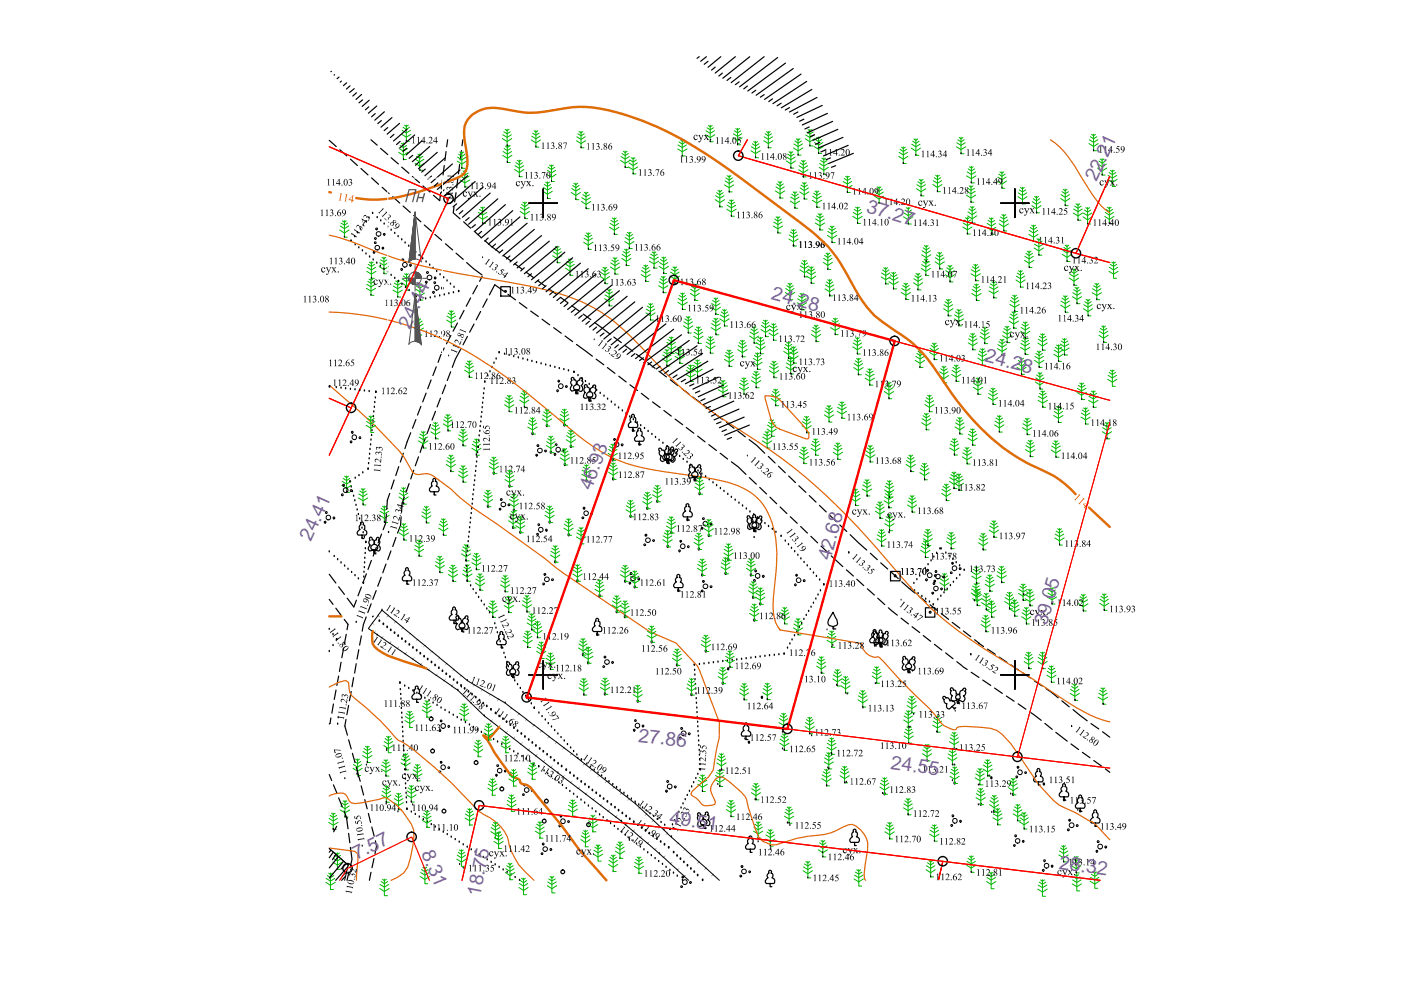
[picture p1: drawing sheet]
<svg xmlns="http://www.w3.org/2000/svg" width="297mm" height="210mm" viewBox="0 0 297 210" stroke-linecap="round" stroke-linejoin="round" font-family="sans-serif">
<defs><g id="words">
<g font-size="4.1" fill="#735cb8">
<text x="232.5" y="38.7" transform="rotate(-66 232.5 38.7)">22.21</text>
<text x="183.5" y="44.9" transform="rotate(17 183.5 44.9)">37.27</text>
<text x="163.4" y="63.3" transform="rotate(15 163.4 63.3)">24.28</text>
<text x="86.9" y="69.9" transform="rotate(-65 86.9 69.9)">24.44</text>
<text x="208.6" y="76.5" transform="rotate(15 208.6 76.5)">24.28</text>
<text x="125.4" y="104.2" transform="rotate(-70 125.4 104.2)">46.93</text>
<text x="65.9" y="115" transform="rotate(-65 65.9 115)">24.41</text>
<text x="176.1" y="119" transform="rotate(-75 176.1 119)">42.68</text>
<text x="222" y="132.8" transform="rotate(-74 222 132.8)">39.05</text>
<text x="135.2" y="157.3" transform="rotate(6 135.2 157.3)">27.86</text>
<text x="188.7" y="163" transform="rotate(8 188.7 163)">24.55</text>
<text x="141.8" y="174.7" transform="rotate(8 141.8 174.7)">49.51</text>
<text x="75.6" y="182.4" transform="rotate(-26 75.6 182.4)">7.57</text>
<text x="89.3" y="180.8" transform="rotate(67 89.3 180.8)">8.31</text>
<text x="224.4" y="184.2" transform="rotate(8 224.4 184.2)">28.32</text>
<text x="101.8" y="190.2" transform="rotate(-79 101.8 190.2)">18.75</text>
</g>
<g font-size="2">
<text x="81.5" y="64.9">113.06</text>
<text x="122.9" y="87">113.32</text>
</g>
</g></defs>
<g fill="none" stroke="#000" stroke-width=".25">
<path d="M69.8 29.8l1.5 1.3M72.1 31.8l1.4 1.3M74.3 33.7l1.5 1.4M76.5 35.7l1.5 1.4M78.7 29.6l1.3 1.2M78.8 37.7l1.5 1.4M80.7 31.5l1.5 1.3M81 39.7l1.5 1.4M82.9 33.4l1.6 1.4M85.2 35.4l1.5 1.3M87.4 37.4l1.5 1.3M89.7 39.4l1.5 1.3"/>
<path d="M93.8 38.1l-.2 1.9M94.2 35.1l-.3 2M94.6 32.1l-.3 2M94.9 29.6l-.2 1.5M97.1 37.8l-.3 2M97.5 34.9l-.3 2M97.8 31.9l-.2 2M98.1 29.6l-.1 1.3M83.3 41.7l1.5 1.4M85.5 43.7l1.5 1.3M87.7 45.7l1.5 1.3M90 47.7l1.5 1.3"/>
<path d="M92.2 49.7l1.5 1.3M93.4 41l-.2 1.5-1.3-1.1M94.4 51.7l1.6 1.3M96.3 43.8l-.2 1.3 1.4 1.3M96.7 40.9l-.3 1.9M96.7 53.7l1.5 1.3M98.3 47l1.5 1.4M98.9 55.7l3.3 2.6M100.5 49l1.5 1.4M102.2 58.6l-.5 1M102.8 51l3.1 2.6M106.7 54.1l1.6 1.2"/>
<path d="M109.1 55.9l1.6 1.2M111.5 57.7l1.7 1.2M114 59.5l1.6 1.2M92.5 77.8l-.7 1.8M94.2 73.8l-.6 1-.7 2M95.5 78.8l-.7 1.9M95.6 71.1l-.9 1.8M97 68.5l-.9 1.7M97.7 74l-1.1 2.1-.7 1.8M98.4 65.8l-.9 1.8M99.1 71.3l-.9 1.8M99.8 63.2l-1 1.7"/>
<path d="M100.5 68.7l-.9 1.7M101.2 60.5l-1 1.8M101.9 66l-.9 1.8M103.3 63.4l-.9 1.8M106.9 61.8l-2-1.4-1.1 2.1M107.7 62.4l1.6 1.2M110.1 64.2l1.6 1.2M112.5 66l1.6 1.1M114.9 67.7l1.6 1.2M116.4 61.3l1.6 1.1M117.4 69.5l1.6 1.2M118.8 63l1.6 1.2"/>
<path d="M119.8 71.2l1.6 1.2M121.2 64.8l1.7 1.2M122.2 73l3.4 2.5M123.7 66.6l1.6 1.2M126.1 68.4l3.3 2.5M126.4 76.2l1.6 1.1M128.8 77.9l1.6 1.3M130.1 71.5l1.6 1.1M131.2 79.8l1.6 1.2M132.5 73.3l1.7 1.2M134.9 75.1l1.6 1.2M137.3 76.9l1.6 1.2"/>
<path d="M139.7 78.7l1.6 1.2M84.5 98.9l-.6 1.9M85.5 96.1l-.6 1.9M87.1 91.7l-1.2 3.4M87.7 99.7l-.6 1.9M88.2 88.9l-.7 1.9M88.7 96.9l-.6 1.9M89.2 86.1l-.7 1.9M90.2 92.8l-1.1 3.1M90.3 83.4l-.7 1.8M91.3 90l-.7 1.9M91.4 80.6l-.7 1.8"/>
<path d="M92.3 87.2l-.7 1.9M93.4 84.4l-.7 1.9M94.5 81.6l-.7 1.9M133.6 81.6l1.6 1.2M136 83.4l1.5 1.2M138.3 85.2l1.7 1.2M140.8 87l1.5 1.2M142.1 80.5l1.6 1.2M143.1 88.9l1.6 1.1M144.5 82.3l1.6 1.3M145.5 90.6l1.6 1.3M146.9 84.2l1.6 1.1"/>
<path d="M147.9 92.5l1.6 1.2M149.3 86l1.6 1.2M150.3 94.3l1.6 1.2M151.6 87.8l1.6 1.2M152.7 96.1l1.6 1.2M154.1 89.6l1.5 1.2M155.1 97.9l1.4 1.1 1.7 1.6M156.4 91.4l1.6 1.2M158.8 93.2l1.6 1.2 1.7 1.7M162.9 96.8l1.4 1.4M165.1 98.8l1.4 1.4M78.7 118.8l-.7 1.9"/>
<path d="M79.8 116l-.7 1.9M80.9 113.2l-.7 1.9M81.8 119.6l-.6 1.9M81.9 109l-.1 1.9-.6 1.4M82.6 104.6l-.5 1.4-.1 2M82.9 116.8l-.7 1.9M83.6 101.8l-.7 1.9M83.9 114l-.6 1.9M85 109.6l-.1 1.8-.6 1.6M85.7 105.4l-.4 1.3-.2 1.9M86.7 102.5l-.6 1.9M158.9 101.3l1.5 1.4"/>
<path d="M161.1 103.3l1.4 1.4M163.2 105.4l1.5 1.4M165.4 107.5l1.4 1.4M167.2 100.9l1.5 1.4M167.6 109.6l1.4 1.4M169.4 103l1.5 1.4M169.8 111.6l1.4 1.4M171.6 105.1l1.4 1.4M171.9 113.7l1.5 1.4M173.7 107.1l1.5 1.4M174.1 115.8l1.4 1.3M175.9 109.2l1.4 1.4"/>
<path d="M176.2 117.9l2.5 2.2M178.1 111.3l1.4 1.4M180.3 113.4l3.5 3.2M184.5 117.3l1.5 1.4M186.7 119.3l1.5 1.4M69.8 127.1l.8 1M69.8 121.8l1.4 1.8M71.2 128.9l1.2 1.7M71.8 124.4l1.2 1.6M72.9 137.5l-.4 1.9M73 131.3l.8 1.1-.2 1.1M73.4 134.5l-.4 2"/>
<path d="M73.6 126.8l1.4 1.9 .6-1.4M76.1 137.8l-.4 1.9M76.6 124.5l-.7 1.8M76.6 134.8l-.4 2M77.6 130.8l-.6 1.6-.2 1.4M77.7 121.7l-.7 1.8M78.7 128l-.7 1.9M79.8 125.2l-.8 1.9M80.8 122.4l-.7 1.9M179.5 120.8l1.4 1.3M181.7 122.8l1.4 1.4M183.9 124.8l1.5 1.4"/>
<path d="M186.1 126.8l1.5 1.4M188.3 128.9l1.9 1.5M189 121.3l1.5 1.4M191.1 131.1l1.5 1.2M191.2 123.4l2.8 2.4M193.4 132.9l1.6 1.2M194.8 126.4l1.6 1.2M195.7 134.7l1.6 1.3M197.2 128.2l1.6 1.3M198.1 136.6l1.6 1.2M199.6 130.1l1.5 1.2M200.5 138.4l1.6 1.3"/>
<path d="M201.9 132l1.6 1.2M204.3 133.8l1.5 1.2M206.6 135.6l1.1 .8M207.5 136.4l1 .7M209.4 137.6l1.6 1.1M211.8 139.3l1.7 1.1M70.1 152.2l-.1 1.2M70.7 149.3l-.3 1.9M71.2 146.3l-.3 2M71.8 143.3l-.4 2M72.3 140.4l-.3 2M73.4 152.5l-.3 1.4"/>
<path d="M73.9 149.6l-.4 2M74.5 146.6l-.4 2M75 143.7l-.4 1.9M75.5 140.7l-.3 2M202.9 140.3l1.1 .9M204.1 141.3l1 .6M205.9 142.5l1.7 1.1M208.4 144.2l1.7 1.1M210.9 145.9l1.6 1.1M213.4 147.6l1.6 1.1M214.3 141l1.7 1.1M215.9 149.2l1.6 1.2"/>
<path d="M216.8 142.7l1.7 1.1M218.3 150.9l2.5 1.8M219.3 144.4l1.7 1.1M221.5 153.4l1.6 1.2M221.8 146l2.6 2M223.9 155.3l2.4 1.8M225.1 148.6l1.6 1.3M227.1 157.7l1.6 1.2M227.5 150.5l3 2.3M229.5 159.5l1.6 1.2M231.3 153.4l1.7 1.2M233.8 155.2l1.5 1.1"/>
<path d="M231.9 161.2l1.7 1.2M234.4 163l.9 .7"/>
</g>
<!-- layer: SC007 -->
<g fill="none" stroke="#000" stroke-width=".25">
<path d="M106.2 60.8h2v2h-2zM176.6 129.8l.8 1.6 .2 .8-.3 .4-.7 .2-.8-.2-.3-.6 .2-.6zM176.6 132.8v.6h.6M196.2 128.9h2v2h-2z"/>
<circle cx="107.2" cy="61.8" r=".19"/>
<circle cx="197.2" cy="129.8" r=".19"/>
</g>
<g fill="none" stroke="#00b800" stroke-width=".21">
<path d="M84.5 32.3l1 .6 1-.6M84.6 31.5l.9 .5 .9-.5M84.8 30.9l.7 .4 .7-.4M85.1 30.4l.4 .2 .4-.2M85.2 28.5l.9 .6 1-.6M85.3 27.6l.8 .6 .9-.6M85.5 27l.6 .4 .7-.4M85.5 30.3v3.5h.6M85.8 26.5l.3 .3 .5-.3M86.1 26.5v3.5h.7M88 34.6l1 .6 1-.6M88.1 33.8l.9 .5 .9-.5"/>
<path d="M88.3 33.1l.7 .5 .7-.5M88.6 32.7l.4 .2 .4-.2M89 32.6v3.5h.6M96.9 34.2l1 .6 1-.6M97 33.3l.9 .6 .9-.6M97.2 32.7l.7 .4 .7-.4M97.5 32.2l.4 .3 .4-.3M97.6 38.2l1 .6 1-.6M97.7 37.3l.9 .6 .9-.6M97.9 36.7l.7 .4 .7-.4M97.9 32.2v3.5h.7M98.2 36.2l.4 .3 .4-.3"/>
<path d="M98.6 36.2v3.5h.6M106.5 29.4l1 .6 1-.6M106.6 28.6l.9 .5 .9-.5M106.6 32.9l1 .7 .9-.7M106.7 32.1l.9 .6 .9-.6M106.8 27.9l.7 .5 .7-.5M106.9 31.5l.7 .4 .6-.4M107.1 27.4l.4 .3 .4-.3M107.2 31l.4 .3 .4-.3M107.5 27.4v3.5h.7M107.6 30.9v3.6h.6M109.1 35.9l1 .7 1-.7"/>
<path d="M109.2 35.1l.9 .6 .9-.6M109.4 34.5l.7 .4 .7-.4M109.7 34l.4 .3 .4-.3M110.1 34v3.5h.6M112.6 29.7l1 .6 1-.6M112.7 28.9l.9 .5 .9-.5M112.9 28.2l.7 .5 .7-.5M113.2 27.7l.4 .3 .4-.3M113.6 27.7v3.5h.7M115.2 39.8l.9 .5 .9-.5M115.4 39.1l.7 .4 .7-.4M115.7 38.6l.4 .3 .4-.3"/>
<path d="M115.9 37l1 .6 1-.6M116 36.1l.9 .6 .9-.6M116.1 38.6v3.5h.6M116.2 35.5l.7 .4 .7-.4M116.5 35l.4 .3 .4-.3M116.9 35v3.5h.7M121.2 40l.9 .5 .9-.5M121.4 39.3l.7 .5 .7-.5M121.7 38.9l.4 .3 .4-.3M122.1 38.8v3.5h.6M122.2 29.8l1 .6 1-.6M122.3 29l.9 .5 .9-.5"/>
<path d="M122.5 28.4l.7 .4 .7-.4M122.8 27.9l.4 .3 .4-.3M123.2 27.9v3.4h.6M131.6 34l.9 .6 1-.6M131.7 33.2l.8 .5 .9-.5M131.9 32.6l.6 .4 .7-.4M132.2 32.1l.3 .2 .5-.2M132.5 32v3.5h.7M133.2 35.4l1 .6 1-.6M133.4 34.5l.8 .6 .9-.6M133.5 33.9l.7 .4 .7-.4M133.8 33.4l.4 .3 .4-.3"/>
<path d="M134.2 33.4v3.5h.7M143.7 31.6l1 .6 1-.6M143.8 30.7l.9 .6 .8-.6M144 30.1l.7 .5 .7-.5M144.3 29.6l.4 .3 .4-.3M144.7 29.6v3.5h.6M149.6 28.6l1 .6 1-.6M149.7 27.7l.9 .6 .9-.6M149.9 27.1l.7 .4 .7-.4M150.2 26.6l.4 .3 .4-.3M150.6 26.5v3.6h.6M153.6 39.2l1 .6 1-.6"/>
<path d="M153.7 38.4l.9 .5 .9-.5M153.9 37.7l.7 .5 .7-.5M154.2 37.3l.4 .2 .4-.2M154.6 37.2v3.5h.6M155.4 29.2l1 .6 1-.6M155.5 28.4l.9 .5 .9-.5M155.7 27.7l.7 .5 .7-.5M156 27.3l.4 .2 .4-.2M156.4 27.2v3.5h.6M159.2 32l1 .6 1-.6M159.3 31.1l.9 .6 .9-.6M159.5 30.5l.7 .4 .7-.4"/>
<path d="M159.8 30l.4 .3 .4-.3M160.2 30v3.4h.6M161.9 29.8l1 .6 1-.6M162 29l.9 .5 .9-.5M162.2 28.4l.7 .4 .7-.4M162.5 27.9l.4 .3 .4-.3M162.9 27.9v3.4h.6M164.5 39.6l.9 .6 .9-.6M164.7 39l.7 .5 .7-.5M165 38.5l.4 .3 .4-.3M165.4 38.5v3.5h.6M166.7 34.1l1 .7 1-.7"/>
<path d="M166.8 33.3l.9 .6 .9-.6M167 32.7l.7 .4 .7-.4M167.3 32.2l.4 .3 .4-.3M167.7 32.1v3.5h.6M168.2 31.4l1 .6 1-.6M168.3 30.5l.9 .6 .9-.6M168.5 29.9l.7 .5 .7-.5M168.8 29.4l.4 .3 .4-.3M169.2 29.4v3.5h.6M169.3 36l1 .6 1-.6M169.4 35.1l.9 .6 .9-.6M169.6 34.5l.7 .5 .7-.5"/>
<path d="M169.6 39.8l.9 .6 .9-.6M169.8 39.2l.7 .5 .7-.5M169.9 34l.4 .3 .4-.3M170.1 38.7l.4 .3 .4-.3M170.3 34v3.5h.6M170.5 38.7v3.5h.7M170.7 29.4l1 .7 1-.7M170.8 28.6l.9 .6 .9-.6M171 28l.7 .4 .7-.4M171.3 27.5l.4 .3 .4-.3M171.7 27.4v3.5h.7M172.6 31.1l1 .6 .9-.6"/>
<path d="M172.7 30.2l.9 .6 .9-.6M172.9 29.6l.7 .4 .6-.4M173.1 29.1l.5 .3 .3-.3M173.6 29v3.6h.6M173.7 35.5l1 .6 .9-.6M173.8 34.7l.9 .5 .9-.5M174 34l.7 .5 .6-.5M174.2 33.5l.5 .3 .3-.3M174.7 33.5v3.5h.6M178.7 39.3l1 .6 .9-.6M178.8 38.5l.9 .5 .9-.5M179 37.8l.7 .5 .6-.5"/>
<path d="M179.3 37.4l.4 .2 .4-.2M179.7 37.3v3.5h.6M186 39.6l.4 .3 .4-.3M186.4 39.6v3.5h.6M190.5 33.1l1 .7 1-.7M190.6 32.3l.9 .6 .9-.6M190.8 31.7l.7 .4 .7-.4M191.1 31.2l.4 .3 .4-.3M191.5 31.2v3.5h.7M193.2 31.4l1 .6 1-.6M193.3 30.6l.9 .5 .9-.5M193.5 29.9l.7 .5 .7-.5"/>
<path d="M193.8 29.5l.4 .3 .4-.3M194.2 29.4v3.5h.6M194.4 39.2l.9 .5 .9-.5M194.6 38.5l.7 .5 .7-.5M194.9 38.1l.4 .3 .4-.3M195.3 38v3.5h.6M197.8 39.1l1 .7 .9-.7M197.9 38.3l.9 .6 .8-.6M198.1 37.7l.7 .4 .6-.4M198.4 37.2l.4 .3 .4-.3M198.8 37.1v3.5h.6M202.8 31.1l1 .6 1-.6"/>
<path d="M202.9 30.3l.9 .5 .8-.5M203.1 29.6l.7 .5 .6-.5M203.4 29.2l.4 .2 .4-.2M203.8 29.1v3.5h.6M204.9 37.3l1.1 .6 .9-.6M205.1 36.4l.9 .6 .8-.6M205.2 39.9l.7 .4 .7-.4M205.3 35.8l.7 .4 .6-.4M205.5 39.4l.4 .3 .4-.3M205.5 35.3l.5 .3 .3-.3M205.9 39.4v3.5h.6M206 35.3v3.5h.6"/>
<path d="M211.5 38.4l.9 .6 1-.6M211.5 37.5l.9 .6 .9-.6M211.8 36.9l.6 .5 .7-.5M212 36.4l.4 .3 .4-.3M212.4 36.4v3.5h.7M216.4 39.8l.4 .2 .4-.2M216.8 39.7v3.5h.6M230.9 30.4l1 .7 .9-.7M231 29.6l.9 .6 .8-.6M231.2 29l.7 .4 .6-.4M231.4 28.5l.5 .3 .3-.3M231.9 28.4v3.6h.6"/>
<path d="M232.7 35.6l1 .6 1-.6M232.8 34.8l.9 .5 .9-.5M233 34.2l.7 .4 .7-.4M233.3 33.7l.4 .3 .4-.3M233.7 33.7v3.4h.6M234.9 38.1l.9 .6 1.1-.6M235 37.2l.8 .6 1-.6M235.2 36.6l.6 .4 .8-.4M235.5 36.1l.3 .3 .5-.3M235.8 36.1v3.4h.7M72 48.8l1 .6 1-.6M72.1 47.9l.9 .6 .9-.6"/>
<path d="M72.3 47.3l.7 .5 .7-.5M72.6 46.8l.4 .3 .4-.3M73 46.8v3.5h.7M77.8 57.5l.9 .6 1-.6M77.9 56.7l.8 .5 .9-.5M78 59.6l.7 .5 .6-.5M78.1 56l.6 .5 .7-.5M78.2 59.2l.5 .2 .3-.2M78.3 55.6l.4 .2 .4-.2M78.7 59.1v3.5h.6M78.7 55.5v3.5h.7M80.4 56.5l1 .7 1-.7"/>
<path d="M80.5 55.7l.9 .6 .9-.6M80.7 55.1l.7 .4 .7-.4M81 54.6l.4 .3 .4-.3M81.4 54.5v3.5h.6M83.9 59.6l.4 .2 .4-.2M84.3 59.5v3.5h.7M85.2 60l1 .6 1-.6M85.3 59.1l.9 .6 .9-.6M85.5 58.5l.7 .5 .7-.5M85.8 58l.4 .3 .4-.3M86.2 58v3.5h.6M101.3 45.9l1 .6 1-.6"/>
<path d="M101.4 45l.9 .6 .9-.6M101.6 44.4l.7 .4 .7-.4M101.9 43.9l.4 .3 .4-.3M102.3 43.9v3.5h.7M110.3 44.8l1 .7 1-.7M110.4 44l.9 .5 .9-.5M110.6 43.3l.7 .5 .7-.5M110.9 42.9l.4 .3 .4-.3M111.3 42.8v3.6h.6M115.1 40.6l1 .6 1-.6M117.2 54.2l1 .6 .9-.6M117.3 53.4l.9 .5 .8-.5"/>
<path d="M117.5 52.7l.7 .5 .6-.5M117.7 52.3l.5 .2 .3-.2M118.2 52.2v3.5h.6M119.9 56.9l1 .6 .9-.6M120 56l.9 .6 .9-.6M120.2 55.4l.7 .4 .6-.4M120.5 54.9l.4 .3 .4-.3M120.9 54.9v3.5h.6M121.1 40.8l1 .6 1-.6M123.3 42.7l.9 .6 1.1-.6M123.4 41.9l.8 .6 1-.6M123.6 41.3l.6 .4 .8-.4"/>
<path d="M123.7 51.4l1 .6 1-.6M123.8 50.5l.9 .6 .9-.6M123.9 40.8l.3 .3 .5-.3M124 49.9l.7 .4 .7-.4M124.2 40.7v3.5h.7M124.3 49.4l.4 .3 .4-.3M124.7 49.4v3.5h.6M127.3 58.6l1 .7 .9-.7M127.4 57.8l.9 .5 .9-.5M127.6 57.2l.7 .4 .6-.4M127.8 56.7l.5 .3 .4-.3M128.3 56.6v3.6h.6"/>
<path d="M129.2 48.2l1.1 .6 .9-.6M129.4 47.4l.9 .5 .8-.5M129.4 56.6l1 .6 1-.6M129.5 55.8l.9 .5 .9-.5M129.5 46.7l.8 .5 .6-.5M129.7 55.2l.7 .4 .7-.4M129.8 46.2l.5 .3 .3-.3M130 54.7l.4 .2 .4-.2M130.3 46.2v3.5h.6M130.4 54.6v3.5h.7M131.8 54.8l1 .6 1-.6M131.9 53.9l.9 .6 .9-.6"/>
<path d="M132.1 53.3l.7 .5 .7-.5M132.4 52.8l.4 .3 .4-.3M132.5 51.2l.9 .6 1-.6M132.5 50.4l.9 .5 .9-.5M132.8 49.7l.6 .5 .7-.5M132.8 52.8v3.5h.6M133 49.3l.4 .2 .4-.2M133.4 49.2v3.5h.7M135.9 58.2l1 .6 1-.6M136 57.4l.9 .5 .9-.5M136.2 56.7l.7 .5 .7-.5M136.5 56.3l.4 .2 .4-.2"/>
<path d="M136.9 56.2v3.5h.6M137.7 55.4l1 .6 1-.6M137.8 54.5l.9 .6 .9-.6M138 53.9l.7 .4 .7-.4M138.3 53.4l.4 .3 .4-.3M138.7 53.3v3.6h.6M139.7 59.7l.9 .6 .9-.6M139.7 56.5l1 .6 1-.6M139.8 55.7l.9 .5 .9-.5M140 59.1l.6 .5 .7-.5M140 55l.7 .5 .7-.5M140.2 58.6l.4 .3 .4-.3"/>
<path d="M140.3 54.5l.4 .3 .4-.3M140.6 58.6v3.5h.7M140.7 54.5v3.5h.7M142.1 58.5l1 .7 1-.7M142.2 57.7l.9 .6 .9-.6M142.4 57.1l.7 .4 .7-.4M142.7 56.6l.4 .3 .4-.3M143.1 56.6v3.5h.6M151.6 42.3l1 .7 1-.7M151.7 41.5l.9 .5 .9-.5M151.9 40.9l.7 .4 .7-.4M152.2 40.4l.4 .3 .4-.3"/>
<path d="M152.6 40.3v3.6h.6M154.1 44.4l1 .6 1-.6M154.2 43.5l.9 .6 .9-.6M154.4 42.9l.7 .4 .7-.4M154.7 42.4l.4 .3 .4-.3M155.1 42.4v3.4h.6M164 47.9l.9 .6 1-.6M164 47.1l.9 .5 .9-.5M164.3 46.4l.6 .5 .8-.5M164.4 40.5l1 .6 1-.6M164.5 46l.4 .3 .5-.3M164.9 45.9v3.5h.7"/>
<path d="M167.3 50.7l.9 .6 1-.6M167.3 49.8l.9 .6 .9-.6M167.6 49.2l.6 .4 .7-.4M167.6 42.6l.9 .7 1-.7M167.6 41.8l.9 .5 .9-.5M167.8 48.7l.4 .3 .4-.3M167.9 41.1l.6 .5 .7-.5M168.1 40.7l.4 .3 .5-.3M168.2 48.6v3.6h.7M168.5 40.6v3.6h.7M169.5 40.7l1 .6 1-.6M169.6 57.2l1 .6 .9-.6"/>
<path d="M169.7 56.4l.9 .5 .9-.5M169.9 55.8l.7 .4 .6-.4M170.2 55.2l.4 .3 .4-.3M170.6 55.2v3.5h.6M171 58.5l1 .7 1-.7M171.1 57.7l.9 .6 .9-.6M171.3 57.1l.7 .4 .7-.4M171.6 56.6l.4 .3 .4-.3M172 56.6v3.5h.6M172.2 42.5l1 .6 1-.6M172.3 41.6l.9 .6 .9-.6M172.5 41l.7 .4 .7-.4"/>
<path d="M172.8 40.5l.4 .3 .4-.3M172.8 47.3l1.1 .6 .9-.6M172.9 46.4l1 .6 .9-.6M173.1 45.8l.8 .4 .6-.4M173.2 40.5v3.4h.6M173.4 45.3l.5 .3 .3-.3M173.9 45.3v3.5h.6M174.5 55.6l1 .7 1-.7M174.6 54.8l.9 .5 .9-.5M174.8 54.1l.7 .5 .7-.5M175.1 53.7l.4 .3 .4-.3M175.2 59.8l.7 .4 .7-.4"/>
<path d="M175.4 49.9l1 .6 1-.6M175.5 53.6v3.6h.6M175.5 59.3l.4 .3 .4-.3M175.5 49.1l.9 .5 .9-.5M175.7 48.4l.7 .5 .7-.5M175.9 59.3v3.4h.6M176 48l.4 .3 .4-.3M176.4 47.9v3.5h.7M180.8 45.9l1 .6 1-.6M180.9 45l.9 .6 .9-.6M181.1 44.4l.7 .4 .7-.4M181.4 43.9l.4 .3 .4-.3"/>
<path d="M181.8 43.9v3.5h.7M185.4 41.6l1 .6 1-.6M185.5 40.7l.9 .6 .9-.6M185.7 40.1l.7 .5 .7-.5M186.8 58.7l1 .6 1-.6M186.9 57.9l.9 .5 .9-.5M187.1 57.2l.7 .5 .7-.5M187.4 56.8l.4 .3 .4-.3M187.8 56.7v3.5h.6M188.5 59.7l.9 .7 1.1-.7M188.6 58.9l.8 .5 1-.5M188.8 58.3l.6 .4 .8-.4"/>
<path d="M189.1 57.8l.3 .3 .5-.3M189.4 57.7v3.6h.7M191.6 46l1 .6 .9-.6M191.7 45.2l.9 .5 .9-.5M191.9 44.5l.7 .5 .7-.5M192.2 44l.4 .3 .4-.3M192.6 44v3.5h.6M193.7 59.9l.9 .7 1-.7M193.8 59.1l.8 .5 .9-.5M194 58.5l.6 .4 .7-.4M194.2 58l.4 .3 .4-.3M194.3 40l1 .6 1-.6"/>
<path d="M194.6 58v3.5h.7M195.3 56.9l1 .6 1-.6M195.4 56.1l.9 .5 .9-.5M195.4 54l1 .6 1-.6M195.5 53.2l.9 .5 .9-.5M195.6 55.5l.7 .4 .7-.4M195.7 52.5l.7 .5 .7-.5M195.9 54.9l.4 .3 .4-.3M196 52.1l.4 .3 .4-.3M196.3 54.9v3.5h.6M196.4 52v3.5h.6M198.2 55.5l1 .6 1-.6"/>
<path d="M198.3 54.7l.9 .5 1-.5M198.5 54.1l.7 .4 .7-.4M198.8 53.6l.4 .2 .4-.2M199.2 53.5v3.5h.7M200.4 58.3l1 .6 1-.6M200.5 57.4l.9 .6 .9-.6M200.7 56.8l.7 .4 .7-.4M201 56.3l.4 .3 .4-.3M201.4 56.3v3.5h.7M204.1 48.1l1 .6 1-.6M204.2 47.3l.9 .5 .9-.5M204.4 46.7l.7 .4 .7-.4"/>
<path d="M204.7 46.2l.4 .2 .4-.2M204.9 41.4l1 .6 1-.6M205 40.6l.9 .5 .9-.5M205.1 46.1v3.5h.6M205.1 45.8l1 .6 1-.6M205.2 44.9l.9 .6 .9-.6M205.4 44.3l.7 .4 .7-.4M205.7 43.8l.4 .3 .4-.3M205.9 58l.9 .6 1.1-.6M206 57.2l.8 .5 1-.5M206.1 43.8v3.5h.7M206.2 56.6l.6 .4 .8-.4"/>
<path d="M206.5 56.1l.3 .3 .5-.3M206.8 56v3.5h.7M209.2 48.2l1 .6 1-.6M209.3 47.4l.9 .5 .9-.5M209.5 46.7l.7 .5 .7-.5M209.8 46.2l.4 .3 .4-.3M210.2 46.2v3.5h.6M210.3 59.7l.4 .3 .4-.3M210.7 59.7v3.5h.6M211.8 47.5l1 .6 1-.6M211.9 46.7l.9 .5 .9-.5M212.1 46l.7 .4 .7-.4"/>
<path d="M212.4 45.5l.4 .3 .4-.3M212.8 45.5v3.5h.6M215.4 59.4l1 .6 .9-.6M215.5 58.5l.9 .6 .9-.6M215.7 57.9l.7 .4 .6-.4M215.8 41.7l1 .6 1-.6M215.9 40.9l.9 .5 .9-.5M215.9 57.4l.5 .3 .3-.3M216.1 40.3l.7 .4 .7-.4M216.4 57.4v3.5h.6M217.2 55.2l1 .6 1-.6M217.3 54.4l.9 .5 .9-.5"/>
<path d="M217.5 53.7l.7 .5 .7-.5M217.8 53.3l.4 .3 .4-.3M218.1 49.7l1 .6 1-.6M218.2 53.2v3.5h.6M218.2 48.9l.9 .5 .9-.5M218.4 48.2l.7 .5 .7-.5M218.7 47.8l.4 .2 .4-.2M218.8 43.6l1 .6 .9-.6M218.9 42.8l.9 .5 .8-.5M219.1 42.1l.7 .5 .6-.5M219.1 47.7v3.5h.7M219.2 52.6l1.1 .6 .9-.6"/>
<path d="M219.3 51.8l1 .5 .8-.5M219.4 41.7l.4 .3 .4-.3M219.5 51.1l.8 .5 .6-.5M219.8 41.6v3.5h.6M219.8 50.6l.5 .3 .3-.3M220.3 50.6v3.5h.6M224.9 42.1l.9 .6 1-.6M225 41.3l.8 .5 .9-.5M225.2 40.6l.6 .5 .7-.5M225.2 53.9l1 .7 1-.7M225.3 53.1l.9 .5 .9-.5M225.4 40.1l.4 .3 .4-.3"/>
<path d="M225.6 52.5l.6 .4 .7-.4M225.8 52l.4 .3 .4-.3M225.8 40.1v3.5h.7M226.2 51.9v3.6h.7M226.7 59l1 .6 1-.6M226.8 58.1l.9 .6 .9-.6M227 57.5l.7 .5 .7-.5M227.3 57l.4 .3 .4-.3M227.5 45.2l1.1 .6 .9-.6M227.6 44.3l1 .6 .8-.6M227.7 57v3.5h.6M227.8 43.7l.8 .5 .6-.5"/>
<path d="M228.1 43.2l.5 .3 .3-.3M228.6 43.2v3.5h.6M229.6 46l1 .6 1-.6M229.7 45.2l.9 .5 .9-.5M229.9 44.5l.7 .5 .7-.5M230.2 44l.4 .3 .4-.3M230.6 44v3.5h.6M234.2 45.9l1 .6 1-.6M234.3 45l.9 .6 .9-.6M234.5 44.4l.7 .5 .7-.5M234.8 43.9l.4 .3 .4-.3M235.1 57.5l1 .6 1-.6"/>
<path d="M235.2 43.9v3.5h.6M235.2 56.7l.9 .5 .9-.5M235.4 56l.7 .5 .7-.5M235.7 55.6l.4 .2 .4-.2M236.1 55.5v3.5h.6M77.7 61.1l1 .6 .9-.6M77.8 60.3l.9 .5 .8-.5M83.3 61.5l1 .6 1-.6M83.4 60.7l.9 .5 .9-.5M83.6 60l.7 .5 .7-.5M87.8 69.6l1 .5 1-.5M87.9 68.7l.9 .6 .9-.6"/>
<path d="M88 62.1l1 .6 1-.6M88.1 68.1l.7 .4 .7-.4M88.1 61.3l.9 .5 .9-.5M88.3 60.7l.7 .4 .7-.4M88.4 67.6l.4 .3 .4-.3M88.6 60.2l.4 .3 .4-.3M88.8 67.6v3.4h.7M89 60.2v3.4h.7M94.7 67.9l1 .6 1-.6M94.8 67l.9 .6 .9-.6M95 66.4l.7 .4 .7-.4M95.3 65.9l.4 .3 .4-.3"/>
<path d="M95.7 65.9v3.4h.6M98.5 78.5l1 .6 1-.6M98.6 77.6l.9 .6 .9-.6M98.8 77l.7 .5 .7-.5M99.1 76.5l.4 .3 .4-.3M99.5 76.5v3.5h.6M128.2 63.3l1 .7 .9-.7M128.3 62.5l.9 .6 .8-.6M128.5 61.9l.7 .4 .6-.4M128.8 61.4l.4 .3 .4-.3M129.2 61.3v3.6h.6M136.9 66.3l1 .7 1-.7"/>
<path d="M137 65.5l.9 .6 .9-.6M137.2 64.9l.7 .4 .7-.4M137.5 64.4l.4 .3 .4-.3M137.9 64.3v3.6h.7M139.7 60.6l.9 .6 1-.6M140.4 76.1l1 .6 1-.6M140.5 75.3l.9 .5 .9-.5M140.7 74.6l.7 .5 .7-.5M141 74.1l.4 .3 .4-.3M141.3 73.4l1 .6 1-.6M141.4 72.6l.9 .6 .9-.6M141.4 74.1v3.5h.6"/>
<path d="M141.6 72l.7 .4 .7-.4M141.9 71.5l.4 .3 .4-.3M142.3 71.4v3.5h.7M143.1 75.6l1 .6 1-.6M143.2 74.7l.9 .6 .9-.6M143.4 74.1l.7 .4 .7-.4M143.7 73.6l.4 .3 .4-.3M143.7 64.1l1 .6 1-.6M143.8 63.3l.9 .5 .9-.5M144 62.7l.7 .4 .7-.4M144.1 73.6v3.4h.7M144.3 62.1l.4 .3 .4-.3"/>
<path d="M144.7 62.1v3.5h.6M144.9 69.1l1 .6 1-.6M145 68.2l.9 .6 .9-.6M145.2 67.6l.7 .5 .7-.5M145.4 79.4l1 .6 1-.6M145.5 78.5l.9 .6 .9-.6M145.5 67.1l.4 .3 .4-.3M145.7 77.9l.7 .5 .7-.5M145.9 67.1v3.5h.7M146 77.4l.4 .3 .4-.3M146.3 62.2l1 .6 1-.6M146.4 77.4v3.5h.6"/>
<path d="M146.4 61.3l.9 .6 .9-.6M146.6 60.7l.7 .5 .7-.5M146.9 78.3l1 .6 1-.6M146.9 60.2l.4 .3 .4-.3M147 77.5l.9 .5 .9-.5M147.1 71.3l1 .6 1-.6M147.2 70.4l.9 .6 .9-.6M147.2 76.8l.7 .5 .7-.5M147.3 60.2v3.5h.7M147.4 69.8l.7 .5 .7-.5M147.5 76.3l.4 .3 .4-.3M147.7 69.3l.4 .3 .4-.3"/>
<path d="M147.9 76.3v3.5h.6M148.1 69.3v3.5h.6M149.6 73.4l1 .6 1-.6M149.7 72.5l.9 .6 .9-.6M149.9 71.9l.7 .4 .7-.4M150.2 71.4l.4 .3 .4-.3M150.6 71.4v3.5h.7M150.8 69.5l1 .6 1-.6M150.8 65.2l1 .6 .9-.6M150.9 68.6l.9 .6 .9-.6M150.9 64.3l.9 .6 .9-.6M151.1 68l.7 .5 .7-.5"/>
<path d="M151.1 63.7l.7 .4 .6-.4M151.4 67.5l.4 .3 .4-.3M151.4 63.2l.4 .3 .4-.3M151.8 67.5v3.5h.6M151.8 63.2v3.5h.6M152.6 67.6l1 .6 1-.6M152.7 66.8l.9 .5 .9-.5M152.9 66.1l.7 .5 .7-.5M153.2 65.7l.4 .3 .4-.3M153.6 76.2l1 .6 1-.6M153.6 65.6v3.5h.7M153.7 75.4l.9 .5 .9-.5"/>
<path d="M153.9 74.7l.7 .4 .7-.4M154.2 74.3l.4 .2 .4-.2M154.6 74.2v3.5h.6M156.4 74.1l1 .7 1-.7M156.5 73.3l.9 .5 .9-.5M156.7 72.6l.7 .5 .7-.5M157 72.2l.4 .3 .4-.3M157.4 72.1v3.5h.6M158.9 71.2l1 .7 1-.7M159 70.4l.9 .6 .9-.6M159.2 69.8l.7 .4 .7-.4M159.4 79.9l.9 .5 .9-.5"/>
<path d="M159.5 69.3l.4 .3 .4-.3M159.6 79.2l.7 .5 .7-.5M159.6 76.8l1 .6 1-.6M159.7 76l.9 .5 .9-.5M159.9 78.8l.4 .2 .4-.2M159.9 69.3v3.5h.6M159.9 75.4l.7 .4 .7-.4M160.2 74.8l.4 .3 .4-.3M160.3 73.5l.9 .6 1-.6M160.3 78.7v3.5h.7M160.4 72.7l.8 .5 .9-.5M160.6 72.1l.6 .4 .7-.4"/>
<path d="M160.6 74.8v3.5h.6M160.8 71.5l.4 .3 .4-.3M161.2 71.5v3.5h.7M161.3 69.9l1 .6 1-.6M161.4 69l.9 .6 .9-.6M161.6 68.4l.7 .4 .7-.4M161.9 67.9l.4 .3 .4-.3M162.3 67.9v3.5h.6M163 70.6l1 .6 1-.6M163.1 78.6l1 .6 1-.6M163.1 69.8l.9 .6 .9-.6M163.2 77.7l.9 .6 .9-.6"/>
<path d="M163.3 69.2l.7 .4 .7-.4M163.4 77.1l.7 .5 .7-.5M163.6 68.7l.4 .3 .4-.3M163.7 76.6l.4 .3 .4-.3M164 68.6v3.5h.6M164.1 76.6v3.5h.7M166.2 74.5l1 .6 .9-.6M166.3 73.7l.9 .5 .9-.5M166.5 73l.7 .5 .7-.5M166.5 62l1 .7 1-.7M166.6 61.2l.9 .6 .9-.6M166.7 77.8l.9 .6 1-.6"/>
<path d="M166.8 77l.8 .5 .9-.5M166.8 72.6l.4 .3 .4-.3M166.8 60.6l.7 .4 .7-.4M167 76.3l.6 .5 .7-.5M167.1 60.1l.4 .3 .4-.3M167.2 72.5v3.5h.6M167.3 75.9l.3 .2 .5-.2M167.3 75.5l1 .6 .9-.6M167.4 74.6l.9 .6 .9-.6M167.5 60v3.5h.6M167.6 74l.7 .5 .7-.5M167.6 75.8v3.5h.7"/>
<path d="M167.9 73.5l.4 .3 .4-.3M168.3 73.5v3.5h.6M169 64.2l1 .6 1-.6M169.1 63.3l.9 .6 .9-.6M169.3 62.7l.7 .5 .7-.5M169.6 62.2l.4 .3 .4-.3M170 62.2v3.5h.6M172 70.9l1 .6 1-.6M172.1 70.1l.9 .5 .9-.5M172.3 69.4l.7 .5 .7-.5M172.6 69l.4 .3 .4-.3M173 68.9v3.5h.7"/>
<path d="M174.9 61.3l1 .5 1-.5M175 60.4l.9 .6 .9-.6M176.1 69.5l1 .6 1-.6M176.2 68.6l.9 .6 .9-.6M176.4 68l.7 .4 .7-.4M176.7 67.5l.4 .3 .4-.3M177.1 67.4v3.6h.6M180.8 73.5l1 .7 1-.7M180.9 72.7l.9 .6 .9-.6M181 77.9l1 .7 1-.7M181.1 72.1l.7 .4 .7-.4M181.1 77.1l.9 .6 .9-.6"/>
<path d="M181.3 76.5l.7 .4 .7-.4M181.4 71.6l.4 .3 .4-.3M181.6 76l.4 .3 .4-.3M181.8 71.5v3.6h.6M182 75.9v3.6h.6M183.5 79.3l.9 .6 .9-.6M183.7 78.7l.7 .4 .7-.4M184 78.2l.4 .3 .4-.3M184.4 78.2v3.5h.7M191.1 62l1 .6 .9-.6M191.2 61.2l.9 .5 .9-.5M191.4 60.5l.7 .5 .6-.5"/>
<path d="M191.6 60.1l.5 .3 .3-.3M192.1 60v3.5h.6M194.1 76.4l1 .6 .9-.6M194.2 75.6l.9 .5 .9-.5M194.4 74.9l.7 .5 .6-.5M194.6 74.5l.5 .3 .4-.3M195.1 74.4v3.5h.6M197.1 74.7l1 .7 1-.7M197.2 73.9l.9 .6 .9-.6M197.4 73.2l.7 .5 .7-.5M197.7 72.8l.4 .3 .4-.3M198.1 72.7v3.5h.6"/>
<path d="M199.1 79.6l1 .7 1-.7M199.2 78.8l.9 .6 .9-.6M199.4 78.2l.7 .4 .7-.4M199.7 77.7l.4 .3 .4-.3M200.1 65.4l.9 .7 1.1-.7M200.1 77.6v3.6h.6M200.2 64.6l.8 .6 1-.6M200.4 64l.6 .4 .8-.4M200.7 63.5l.3 .3 .5-.3M201 63.5v3.5h.7M201.8 79.4l.9 .6 1-.6M201.8 78.5l.9 .6 .9-.6"/>
<path d="M202.1 77.9l.6 .5 .7-.5M202.3 67.6l1 .6 1-.6M202.4 77.4l.3 .3 .5-.3M202.4 66.8l.9 .5 .9-.5M202.6 66.1l.7 .4 .7-.4M202.7 77.4v3.5h.7M202.9 65.7l.4 .2 .4-.2M203.3 65.6v3.5h.6M205.3 72.7l.9 .6 1-.6M205.4 71.8l.8 .6 .9-.6M205.6 71.2l.6 .4 .7-.4M205.8 70.7l.4 .3 .4-.3"/>
<path d="M206 62.2l1 .6 1-.6M206.1 61.4l.9 .5 .9-.5M206.2 70.7v3.5h.7M206.3 60.7l.7 .5 .7-.5M206.6 60.3l.4 .2 .4-.2M207 60.2v3.5h.6M207.3 75.9l1 .6 1-.6M207.4 75.1l.9 .5 .9-.5M207.6 74.4l.7 .5 .7-.5M207.8 71.3l1 .7 1-.7M207.9 70.5l.9 .6 .9-.6M207.9 74l.4 .3 .4-.3"/>
<path d="M208.1 69.9l.7 .4 .7-.4M208.3 73.9v3.5h.7M208.4 69.4l.4 .3 .4-.3M208.8 69.3v3.6h.6M209.7 61.7l1 .6 1-.6M209.8 60.8l.9 .6 .9-.6M210 60.2l.7 .4 .7-.4M211.5 73.9l1 .6 .9-.6M211.6 73.1l.9 .5 .9-.5M211.8 72.4l.7 .5 .6-.5M212 72l.5 .3 .4-.3M212.5 71.9v3.5h.6"/>
<path d="M212.6 71.2l.9 .6 1-.6M212.6 70.3l.9 .6 .9-.6M212.9 69.7l.6 .4 .7-.4M213.1 69.2l.4 .3 .4-.3M213.5 69.2v3.4h.7M214 68.1l.9 .6 1-.6M214 67.2l.9 .6 .9-.6M214.1 64.6l1 .6 1-.6M214.2 63.7l.9 .6 .9-.6M214.2 66.6l.7 .5 .7-.5M214.4 63.1l.7 .4 .7-.4M214.5 66.1l.4 .3 .4-.3"/>
<path d="M214.7 62.6l.4 .3 .4-.3M214.9 66.1v3.5h.7M215.1 62.6v3.4h.7M215.6 77.9l1 .6 1-.6M215.7 77l.9 .6 .9-.6M215.9 76.4l.7 .5 .7-.5M216.2 75.9l.4 .3 .4-.3M216.4 73.7l.9 .6 1.1-.6M216.4 70.2l1 .7 1-.7M216.5 72.8l.8 .6 1-.6M216.5 69.4l.9 .6 .9-.6M216.6 75.9v3.5h.6"/>
<path d="M216.7 72.2l.6 .4 .8-.4M216.7 68.8l.7 .4 .7-.4M217 71.7l.3 .3 .5-.3M217 68.3l.4 .3 .4-.3M217.3 71.7v3.4h.7M217.4 68.2v3.6h.6M219.3 76.4l1 .6 1-.6M219.4 75.6l.9 .5 .9-.5M219.6 74.9l.7 .5 .7-.5M219.8 79.5l.7 .5 .6-.5M219.9 74.5l.4 .3 .4-.3M220 72.7l1 .7 1-.7"/>
<path d="M220.1 79l.4 .3 .4-.3M220.1 71.9l.9 .6 1-.6M220.3 74.4v3.5h.6M220.3 71.3l.7 .4 .7-.4M220.5 79v3.5h.6M220.6 70.8l.4 .3 .4-.3M221 70.7v3.6h.7M223.4 75.1l1 .6 1-.6M223.5 74.3l.9 .5 .9-.5M223.7 73.6l.7 .5 .7-.5M224 73.2l.4 .2 .4-.2M224.4 73.1v3.5h.6"/>
<path d="M224.7 73.8l1 .6 1-.6M224.8 72.9l.9 .6 .9-.6M224.9 64.7l.9 .6 1.1-.6M225 63.8l.8 .6 .9-.6M225 72.3l.7 .4 .7-.4M225.2 63.2l.6 .5 .7-.5M225.3 71.8l.4 .3 .4-.3M225.5 62.7l.3 .3 .5-.3M225.7 71.8v3.5h.7M225.8 62.7v3.5h.7M227.4 62.9l.9 .6 1-.6M227.5 62.1l.8 .5 .9-.5"/>
<path d="M227.7 61.4l.6 .4 .7-.4M227.9 61l.4 .2 .4-.2M228.3 60.9v3.5h.7M229.7 65.4l1 .7 .9-.7M229.8 64.6l.9 .6 .9-.6M230 64l.7 .4 .7-.4M230.3 63.5l.4 .3 .4-.3M230.7 63.5v3.5h.6M231.6 62.1l.9 .6 1-.6M231.6 61.2l.9 .6 .9-.6M231.9 60.6l.6 .4 .7-.4M232.2 60.1l.3 .3 .5-.3"/>
<path d="M232.5 60.1v3.4h.7M233 71.1l1 .6 1-.6M233.1 70.2l.9 .6 .9-.6M233.3 69.6l.7 .5 .7-.5M233.6 69.1l.4 .3 .4-.3M234 69.1v3.5h.6M235 79.6l.8 .5 .9-.5M235.2 79l.6 .4 .7-.4M235.4 78.5l.4 .3 .4-.3M235.8 78.4v3.5h.7M88.7 93.5l1 .6 1-.6M88.9 92.7l.8 .5 .9-.5"/>
<path d="M89 92l.7 .5 .7-.5M89.3 91.5l.4 .3 .4-.3M89.7 91.5v3.5h.7M91.4 91.6l.9 .6 1-.6M91.4 90.7l.9 .6 .9-.6M91.7 90.1l.6 .4 .7-.4M91.9 89.6l.4 .3 .5-.3M92.3 89.5v3.5h.7M94 89.9l1 .6 1-.6M94.1 89l.9 .6 .9-.6M94.3 88.4l.7 .5 .7-.5M94.6 87.9l.4 .3 .4-.3"/>
<path d="M94.6 98.5l1 .6 1-.6M94.7 97.7l.9 .5 .9-.5M94.9 97l.7 .5 .7-.5M95 87.9v3.5h.6M95.2 96.5l.4 .3 .4-.3M95.6 96.5v3.5h.6M97.2 93l1 .6 .9-.6M97.3 99.9l.9 .6 .9-.6M97.3 92.2l.9 .6 .9-.6M97.5 99.3l.7 .4 .7-.4M97.5 91.6l.7 .4 .6-.4M97.8 98.8l.4 .3 .4-.3"/>
<path d="M97.8 91.1l.4 .3 .4-.3M98.2 98.7v3.5h.6M98.2 91v3.5h.6M100 95l1 .6 1-.6M100.1 94.2l.9 .5 .9-.5M100.3 93.6l.7 .4 .7-.4M100.6 93.1l.4 .2 .4-.2M101 93v3.5h.6M107 85.8l1 .6 1-.6M107.1 85l.9 .5 .9-.5M107.3 84.3l.7 .5 .7-.5M107.6 83.9l.4 .3 .4-.3"/>
<path d="M108 83.8v3.5h.6M110.2 84.8l1 .7 .9-.7M110.3 84l.9 .6 .9-.6M110.5 83.4l.7 .4 .6-.4M110.8 82.9l.4 .3 .4-.3M111.2 82.8v3.6h.6M152.3 82.6l1 .6 1-.6M152.4 81.8l.9 .5 .9-.5M152.6 81.2l.7 .4 .7-.4M152.9 80.7l.4 .3 .4-.3M153.3 80.6v3.5h.6M156.8 82.1l.9 .6 1-.6"/>
<path d="M156.8 81.3l.9 .5 .9-.5M157.1 80.6l.6 .5 .7-.5M157.3 80.2l.4 .2 .4-.2M157.7 80.1v3.5h.7M159.3 80.7l1 .6 1-.6M161.6 93.5l1 .6 1-.6M161.7 92.7l.9 .5 .9-.5M161.9 92l.7 .5 .7-.5M162.2 91.5l.4 .3 .4-.3M162.6 91.5v3.5h.7M162.6 91l1 .6 1-.6M162.7 90.1l.9 .6 .9-.6"/>
<path d="M162.9 89.5l.7 .5 .7-.5M163.2 89l.4 .3 .4-.3M163.5 84.5l1 .6 .9-.6M163.6 83.7l.9 .5 .9-.5M163.6 89v3.5h.7M163.8 83l.7 .5 .6-.5M164 82.6l.5 .2 .3-.2M164.5 82.5v3.5h.6M169.5 96.8l.9 .6 1.1-.6M169.5 95.9l.9 .6 .9-.6M169.8 95.3l.6 .5 .7-.5M170.1 94.8l.3 .3 .5-.3"/>
<path d="M170.1 90.3l.9 .6 1-.6M170.1 89.4l.9 .6 .9-.6M170.3 88.8l.7 .4 .7-.4M170.4 94.8v3.5h.7M170.6 88.3l.4 .3 .4-.3M171 88.3v3.5h.7M172 95l.9 .6 1-.6M172 94.2l.9 .5 .9-.5M172.3 93.6l.6 .4 .7-.4M172.5 93.1l.4 .2 .4-.2M172.9 93v3.5h.7M174.8 88l1 .6 .9-.6"/>
<path d="M174.9 87.1l.9 .6 .9-.6M175.1 86.5l.7 .5 .6-.5M175.3 86l.5 .3 .3-.3M175.8 86v3.5h.6M176.7 95.9l.9 .6 1-.6M176.7 95l.9 .6 .9-.6M177 94.4l.6 .5 .8-.5M177.2 93.9l.4 .3 .5-.3M177.5 87.2l1 .6 1-.6M177.6 86.4l.9 .5 .9-.5M177.6 93.9v3.5h.7M177.8 85.7l.7 .4 .7-.4"/>
<path d="M178.1 85.3l.4 .2 .4-.2M178.5 85.2v3.5h.7M183.4 80.2l1 .6 1-.6M183.5 96.4l1 .7 1-.7M183.6 95.6l.9 .6 .9-.6M183.8 95l.7 .4 .7-.4M184.1 94.5l.4 .3 .4-.3M184.5 94.4v3.6h.6M187.5 83l1 .7 1-.7M187.6 82.2l.9 .6 .9-.6M187.8 81.6l.7 .4 .7-.4M188.1 81.1l.4 .3 .4-.3"/>
<path d="M188.5 81v3.5h.6M192.1 98.5l1 .6 1-.6M192.2 97.7l.9 .5 .9-.5M192.4 97l.7 .5 .7-.5M192.7 96.5l.4 .3 .4-.3M193.1 96.5v3.5h.7M195.1 99.4l.9 .5 .9-.5M195.3 98.7l.7 .5 .7-.5M195.4 89.6l1 .7 1-.7M195.5 88.8l.9 .5 .9-.5M195.6 98.3l.4 .3 .4-.3M195.7 88.1l.7 .5 .7-.5"/>
<path d="M196 98.2v3.5h.6M196 87.7l.4 .3 .4-.3M196.1 85.8l1 .6 .9-.6M196.2 85l.9 .5 .9-.5M196.4 84.3l.7 .5 .6-.5M196.4 87.6v3.5h.6M196.7 83.8l.4 .3 .3-.3M197.1 83.8v3.5h.6M201.3 95l1.1 .6 .9-.6M201.5 94.1l.9 .6 .8-.6M201.6 93.5l.8 .4 .6-.4M201.9 93l.5 .3 .3-.3"/>
<path d="M202.4 93v3.5h.6M202.5 90.5l1 .6 1-.6M202.6 89.7l.9 .5 .9-.5M202.8 89l.7 .5 .7-.5M203.1 88.6l.4 .3 .4-.3M203.5 88.5v3.5h.6M204 96.9l1 .6 1-.6M204.1 96l.9 .6 1-.6M204.3 95.4l.7 .4 .7-.4M204.6 94.9l.4 .3 .4-.3M205 94.9v3.5h.7M205.2 92.9l1 .6 1-.6"/>
<path d="M205.3 92.1l.9 .5 .9-.5M205.5 91.4l.7 .5 .7-.5M205.8 91l.4 .2 .4-.2M206.2 90.9v3.5h.6M206.4 82.1l.9 .6 1.1-.6M206.5 81.3l.8 .5 .9-.5M206.7 80.6l.6 .5 .8-.5M207 80.2l.3 .2 .5-.2M207.3 80.1v3.5h.7M209.6 84.3l.9 .6 1-.6M209.6 83.4l.9 .6 1-.6M209.8 82.8l.7 .4 .7-.4"/>
<path d="M210.1 82.3l.4 .3 .4-.3M210.5 82.3v3.5h.7M210.9 90.1l1 .6 1-.6M210.9 89.3l1 .5 .9-.5M211.2 88.6l.7 .5 .7-.5M211.5 88.2l.4 .2 .4-.2M211.9 88.1v3.5h.6M216.8 90.7l1 .6 1-.6M216.9 89.8l.9 .6 .9-.6M217.1 89.2l.7 .4 .7-.4M217.4 88.7l.4 .3 .4-.3M217.4 95.3l1 .6 1-.6"/>
<path d="M217.5 94.5l.9 .5 .9-.5M217.7 93.9l.7 .4 .7-.4M217.8 88.7v3.5h.6M218 93.4l.4 .3 .4-.3M218.4 93.3v3.5h.7M219.5 81l1 .6 .9-.6M219.6 80.1l.9 .6 .9-.6M220.1 84.9l1 .6 1-.6M220.2 84l.9 .6 .9-.6M220.4 83.4l.7 .4 .7-.4M220.7 82.9l.4 .3 .4-.3M221.1 82.9v3.5h.6"/>
<path d="M222.9 95.4l1 .7 1-.7M223 94.6l.9 .5 .9-.5M223.2 93.9l.7 .5 .7-.5M223.4 88.1l1 .6 1-.6M223.5 93.5l.4 .3 .4-.3M223.5 87.2l.9 .6 .9-.6M223.7 86.6l.7 .4 .7-.4M223.9 93.4v3.5h.6M224 86.1l.4 .3 .4-.3M224.4 86.1v3.5h.6M228.3 83.2l1 .6 1-.6M228.4 82.3l.9 .6 1-.6"/>
<path d="M228.6 81.7l.7 .5 .7-.5M228.9 81.2l.4 .3 .4-.3M229.2 88.4l1 .6 .9-.6M229.3 87.6l.9 .5 .9-.5M229.3 81.2v3.5h.7M229.5 87l.7 .4 .6-.4M229.7 86.5l.5 .3 .3-.3M230.2 86.4v3.5h.6M230.8 84.9l1 .6 1-.6M230.9 84l.9 .6 .9-.6M231.1 83.4l.7 .4 .7-.4M231.4 82.9l.4 .3 .4-.3"/>
<path d="M231.8 82.9v3.5h.7M233.7 91.5l1 .7 1-.7M233.8 90.7l.9 .5 .9-.5M234 90l.7 .5 .7-.5M234.3 89.6l.4 .3 .4-.3M234.7 89.5v3.5h.6M234.9 80.4l.9 .6 1-.6M72.5 102.9l1 .6 1-.6M72.6 102.1l.9 .5 .9-.5M72.8 101.4l.7 .5 .7-.5M73.1 101l.4 .3 .4-.3M73.5 100.9v3.5h.6"/>
<path d="M76 105.6l1 .6 1-.6M76.1 104.7l.9 .6 .9-.6M76.3 104.1l.7 .4 .6-.4M76.6 103.6l.4 .3 .4-.3M77 103.6v3.5h.6M80.5 109.3l1 .6 1-.6M80.6 108.4l.9 .6 .9-.6M80.8 107.8l.7 .4 .7-.4M81.1 107.3l.4 .3 .4-.3M81.5 107.3v3.5h.7M84.6 105.4l1 .6 1-.6M84.6 113l1 .6 1-.6"/>
<path d="M84.7 104.6l.9 .5 .9-.5M84.7 112.2l.9 .5 .9-.5M84.9 103.9l.7 .5 .7-.5M84.9 111.5l.7 .5 .7-.5M85.2 103.4l.4 .3 .4-.3M85.2 111l.4 .3 .4-.3M85.6 103.4v3.5h.6M85.6 111v3.5h.6M87.9 116.5l1 .6 .9-.6M88 115.6l.9 .6 .8-.6M88.2 115l.7 .4 .6-.4M88.4 114.5l.5 .3 .3-.3"/>
<path d="M88.9 114.5v3.4h.6M89.4 109.3l1 .7 1-.7M89.5 108.5l.9 .6 .9-.6M89.7 107.9l.7 .4 .7-.4M90 107.4l.4 .3 .4-.3M90.4 107.4v3.5h.6M92.3 119.9l1 .6 .9-.6M92.4 119.1l.9 .5 .8-.5M92.6 118.4l.7 .5 .6-.5M92.8 117.9l.5 .3 .3-.3M93 112l1 .6 1-.6M93.1 111.1l.9 .6 .9-.6"/>
<path d="M93.3 117.9v3.5h.6M93.3 110.5l.7 .5 .7-.5M93.6 110l.4 .3 .4-.3M94 110v3.5h.7M95.6 119.8l.4 .3 .4-.3M96 119.8v3.5h.7M97.2 100.7l1 .6 1-.6M97.8 117.4l1 .6 1-.6M97.9 116.6l.9 .5 .9-.5M98.1 116l.7 .4 .7-.4M98.4 115.5l.4 .2 .4-.2M98.7 119.8l.4 .3 .4-.3"/>
<path d="M98.8 115.4v3.5h.7M99.1 119.7v3.5h.6M100 119.3l1 .6 1-.6M100.1 118.4l.9 .6 .9-.6M100.3 117.8l.7 .4 .7-.4M100.6 117.3l.4 .3 .4-.3M101 117.3v3.5h.6M180.4 105.7l1 .6 1-.6M180.5 104.8l.9 .6 .9-.6M180.7 104.2l.7 .4 .7-.4M181 103.7l.4 .3 .4-.3M181.4 103.7v3.5h.6"/>
<path d="M182.8 103.7l1 .6 1-.6M182.9 102.8l.9 .6 .9-.6M183.1 102.2l.7 .4 .7-.4M183.4 101.7l.4 .3 .4-.3M183.8 101.7v3.5h.6M185.6 108.4l1 .6 .9-.6M185.7 107.5l.9 .6 .9-.6M185.9 106.9l.7 .5 .6-.5M185.9 114.3l1 .6 1-.6M186 113.4l.9 .6 .9-.6M186.1 106.4l.5 .3 .3-.3M186.2 112.8l.7 .4 .7-.4"/>
<path d="M186.5 112.3l.4 .3 .4-.3M186.6 106.4v3.5h.6M186.9 112.3v3.5h.6M187.5 106.2l.9 .6 1-.6M187.5 105.3l.9 .6 1-.6M187.5 103.9l1.1 .6 .9-.6M187.6 111l1 .6 1-.6M187.7 103.1l.9 .5 .8-.5M187.7 110.2l.9 .5 .9-.5M187.7 104.7l.7 .5 .7-.5M187.9 109.6l.7 .4 .7-.4M187.9 102.4l.7 .5 .6-.5"/>
<path d="M188 104.2l.4 .3 .4-.3M188.1 101.9l.5 .3 .3-.3M188.2 109.1l.4 .2 .4-.2M188.4 104.2v3.5h.7M188.6 101.9v3.5h.6M188.6 109v3.5h.6M192.4 107.1l1 .6 1-.6M192.5 106.2l.9 .6 .9-.6M192.7 105.6l.7 .4 .7-.4M193 105.1l.4 .3 .4-.3M193.4 105.1v3.5h.6M195 100.2l1 .6 1-.6"/>
<path d="M195.2 116.7l1 .6 1-.6M195.3 115.8l.9 .6 .9-.6M195.5 115.2l.7 .5 .7-.5M195.7 114.2l1 .6 1-.6M195.8 114.7l.4 .3 .4-.3M195.8 113.4l.9 .5 .9-.5M196 112.7l.7 .5 .7-.5M196.2 114.7v3.5h.7M196.3 112.3l.4 .2 .4-.2M196.7 112.2v3.5h.7M199.6 104.6l1 .6 1-.6M199.7 103.8l.9 .5 .9-.5"/>
<path d="M199.9 103.1l.7 .5 .7-.5M200.2 102.7l.4 .3 .4-.3M200.6 102.6v3.5h.7M200.7 114.9l1 .5 .9-.5M200.8 114l.9 .6 .9-.6M201 113.4l.7 .4 .7-.4M201.3 112.9l.4 .3 .4-.3M201.3 102.1l1 .6 .9-.6M201.4 101.3l.9 .5 .9-.5M201.6 100.6l.7 .4 .6-.4M201.7 112.9v3.4h.6M201.8 100.1l.5 .3 .3-.3"/>
<path d="M202.3 100.1v3.5h.6M202.4 102.4l.9 .7 1-.7M202.4 101.6l.9 .6 .9-.6M202.6 101l.7 .4 .7-.4M202.9 100.5l.4 .3 .4-.3M203.3 100.5v3.5h.7M207.5 115.1l.9 .6 1-.6M207.6 114.2l.8 .6 .9-.6M207.8 113.6l.6 .4 .7-.4M208 113.1l.4 .3 .4-.3M208.4 113.1v3.5h.7M209.7 112.4l1 .6 1-.6"/>
<path d="M209.8 111.5l.9 .6 .9-.6M210 110.9l.7 .5 .7-.5M210.3 110.4l.4 .3 .4-.3M210.7 110.4v3.5h.7M223.6 114l1 .7 1-.7M223.7 113.2l.9 .6 1-.6M223.9 112.6l.7 .4 .7-.4M224.2 112.1l.4 .3 .4-.3M224.6 112.1v3.5h.7M95 121.8l1 .6 1-.6M95.1 120.9l.9 .6 .9-.6M95.3 120.3l.7 .4 .7-.4"/>
<path d="M98.1 121.7l1 .6 1-.6M98.2 120.9l.9 .6 .9-.6M98.4 120.3l.7 .4 .7-.4M100.8 123.6l1 .6 1-.6M100.9 122.8l.9 .5 .9-.5M101.1 122.1l.7 .5 .7-.5M101.4 121.7l.4 .3 .4-.3M101.8 121.6v3.5h.6M103.5 129.4l1 .6 1-.6M103.6 128.6l.9 .5 .9-.5M103.8 127.9l.7 .5 .7-.5M104.1 127.4l.4 .3 .4-.3"/>
<path d="M104.5 127.4v3.5h.6M106.1 124l1 .6 1-.6M106.2 123.1l.9 .6 .9-.6M106.4 122.5l.7 .4 .7-.4M106.7 122l.4 .3 .4-.3M106.9 128.4l1 .6 1-.6M107 127.6l.9 .5 .9-.5M107.1 122v3.5h.6M107.2 126.9l.7 .4 .7-.4M107.5 126.4l.4 .3 .4-.3M107.9 126.4v3.5h.6M110.7 128.2l1 .7 1-.7"/>
<path d="M110.8 127.4l.9 .5 .9-.5M110.9 135.8l1 .6 1-.6M111 134.9l.9 .6 .9-.6M111 126.7l.7 .5 .7-.5M111.2 134.3l.7 .4 .7-.4M111.3 126.3l.4 .3 .4-.3M111.5 133.8l.4 .3 .4-.3M111.7 126.2v3.6h.7M111.8 132.1l.9 .6 1-.6M111.8 131.2l.9 .6 .9-.6M111.9 133.8v3.5h.6M112.1 130.6l.6 .5 .7-.5"/>
<path d="M112.3 130.1l.4 .3 .4-.3M112.7 130.1v3.5h.7M113 133.7l1 .6 .9-.6M113.1 132.9l.9 .5 .9-.5M113.3 132.2l.7 .5 .6-.5M113.5 131.8l.5 .2 .3-.2M113.8 138.1l1 .6 .9-.6M113.9 137.2l.9 .6 .9-.6M114 131.7v3.5h.6M114.1 136.6l.7 .5 .6-.5M114.3 136.1l.5 .3 .3-.3M114.8 136.1v3.5h.6"/>
<path d="M115.8 139.6l.9 .6 .9-.6M116 139l.7 .4 .7-.4M116.3 138.5l.4 .3 .4-.3M116.7 138.4v3.5h.6M153.8 140l.9 .6 1-.6M153.8 139.1l.9 .6 1-.6M154.1 138.5l.6 .4 .7-.4M154.3 138l.4 .3 .5-.3M154.7 138v3.5h.7M165.4 130.8l1 .6 1-.6M165.5 129.9l.9 .6 .9-.6M165.7 129.3l.7 .5 .7-.5"/>
<path d="M166 128.8l.4 .3 .4-.3M166.4 128.8v3.5h.6M168.2 133.1l1 .6 1-.6M168.3 132.3l.9 .5 .9-.5M168.5 131.7l.7 .4 .7-.4M168.8 131.2l.4 .2 .4-.2M169.2 131.1v3.5h.6M173.4 139.8l.7 .4 .7-.4M173.7 139.3l.4 .3 .4-.3M174.1 139.2v3.5h.7M175.3 135.8l1.1 .6 .9-.6M175.4 134.9l1 .6 .8-.6"/>
<path d="M175.6 134.3l.8 .4 .6-.4M175.9 133.8l.5 .3 .3-.3M176.4 133.8v3.4h.6M199.3 123.6l.9 .6 1-.6M199.3 122.7l.9 .6 .9-.6M199.6 122.1l.6 .5 .7-.5M199.9 121.6l.3 .3 .5-.3M200.2 121.6v3.5h.7M205.9 125.7l1 .6 1-.6M206 124.9l.9 .5 .9-.5M206 122.2l1 .6 1-.6M206.1 121.3l.9 .6 .9-.6"/>
<path d="M206.2 126.9l1 .6 1-.6M206.2 124.2l.7 .5 .7-.5M206.3 126.1l.9 .5 .9-.5M206.3 120.7l.7 .4 .7-.4M206.5 125.4l.7 .5 .7-.5M206.5 123.8l.4 .2 .4-.2M206.6 120.2l.4 .3 .4-.3M206.8 125l.4 .2 .4-.2M206.9 123.7v3.5h.7M207 120.2v3.5h.6M207.2 124.9v3.5h.6M208 132.4l1 .7 1-.7"/>
<path d="M208.1 131.6l.9 .6 .9-.6M208.1 127.8l1 .6 1-.6M208.2 127l.9 .5 .9-.5M208.3 131l.7 .4 .7-.4M208.4 126.3l.7 .4 .7-.4M208.6 130.5l.4 .3 .4-.3M208.7 125.8l.4 .3 .4-.3M208.9 123.9l.9 .6 1-.6M209 123l.8 .6 .9-.6M209 130.4v3.5h.6M209.1 125.8v3.5h.6M209.2 122.4l.6 .5 .7-.5"/>
<path d="M209.3 129.4l.9 .6 1-.6M209.3 128.5l.9 .6 .9-.6M209.4 121.9l.4 .3 .4-.3M209.6 127.9l.6 .4 .7-.4M209.8 127.4l.4 .3 .4-.3M209.8 121.9v3.4h.7M210.2 127.4v3.5h.7M211.4 122l.9 .6 1.1-.6M211.5 121.2l.8 .6 1-.6M211.7 120.6l.6 .4 .8-.4M212 120.1l.3 .3 .5-.3M212.3 120.1v3.4h.7"/>
<path d="M213 127.6l1 .6 1-.6M213.1 126.7l.9 .6 .9-.6M213.3 126.1l.7 .4 .7-.4M213.6 125.6l.4 .3 .4-.3M214 125.6v3.5h.7M214.1 129.2l1 .6 1-.6M214.2 128.3l.9 .6 .9-.6M214.4 127.7l.7 .4 .7-.4M214.7 127.2l.4 .3 .4-.3M215.1 127.1v3.5h.7M215.9 125.8l1 .6 1-.6M216 125l.9 .5 .9-.5"/>
<path d="M216.2 124.3l.7 .5 .7-.5M216.5 123.9l.4 .2 .4-.2M216.6 130.8l1 .6 1-.6M216.7 129.9l.9 .6 .9-.6M216.9 129.3l.7 .5 .7-.5M216.9 123.8v3.5h.7M217.2 139.4l.9 .6 .9-.6M217.2 128.8l.4 .3 .4-.3M217.4 127l1 .6 .9-.6M217.4 138.8l.7 .4 .7-.4M217.5 126.1l.9 .6 .8-.6M217.6 128.8v3.5h.6"/>
<path d="M217.7 138.3l.4 .3 .4-.3M217.7 125.5l.7 .4 .6-.4M218 125l.4 .3 .4-.3M218.1 138.3v3.5h.6M218.4 124.9v3.5h.6M220.1 139.4l.9 .6 1-.6M220.3 138.8l.7 .4 .7-.4M220.6 138.3l.4 .3 .4-.3M221 138.3v3.5h.7M222 126.6l1.1 .6 .9-.6M222.2 125.7l.9 .6 .8-.6M222.3 125.1l.8 .4 .6-.4"/>
<path d="M222.6 124.6l.5 .3 .3-.3M223.1 124.6v3.5h.6M228.7 128l1 .7 1-.7M228.8 127.2l.9 .5 .9-.5M229 126.5l.7 .5 .7-.5M229.3 126.1l.4 .3 .4-.3M229.7 126v3.5h.6M233.1 127.9l1 .6 1-.6M233.2 127l.9 .6 .9-.6M233.4 126.4l.7 .5 .7-.5M233.7 125.9l.4 .3 .4-.3M234.1 125.9v3.5h.6"/>
<path d="M77 159.3l.9 .6 .9-.6M77.2 158.7l.7 .4 .7-.4M77.5 158.2l.4 .3 .4-.3M77.9 158.2v3.5h.6M85.6 159.8l.4 .3 .4-.3M86 159.8v3.4h.7M115.7 140.4l1 .7 1-.7M122.8 145.8l1 .7 1-.7M122.9 145l.9 .5 .9-.5M123.1 144.4l.7 .4 .7-.4M123.4 143.9l.4 .3 .4-.3M123.8 143.8v3.6h.6"/>
<path d="M152.6 159.8l.4 .3 .4-.3M153 159.8v3.5h.6M156.8 146.9l1 .6 1-.6M156.9 146.1l.9 .5 .9-.5M157.1 145.4l.7 .4 .7-.4M157.4 144.9l.4 .3 .4-.3M157.8 144.9v3.5h.6M161.7 146.9l1 .5 1-.5M161.8 146l.9 .6 .9-.6M162 145.4l.7 .4 .7-.4M162.3 144.9l.4 .3 .4-.3M162.7 144.8v3.5h.6"/>
<path d="M165.1 153.2l1.1 .6 .9-.6M165.3 152.4l.9 .5 .8-.5M165.3 157.6l1 .6 1-.6M165.4 156.7l.9 .6 .9-.6M165.4 151.7l.8 .5 .6-.5M165.6 156.1l.7 .4 .7-.4M165.7 151.3l.5 .3 .3-.3M165.9 155.6l.4 .3 .4-.3M166.2 151.2v3.5h.6M166.3 155.6v3.5h.7M170.7 154.1l1 .6 .9-.6M170.8 153.2l.9 .6 .9-.6"/>
<path d="M171 152.6l.7 .4 .6-.4M171.3 152.1l.4 .3 .4-.3M171.7 152.1v3.5h.6M173.1 141.2l1 .7 1-.7M173.2 140.4l.9 .6 .9-.6M175.3 159.6l.4 .3 .4-.3M175.3 158.5l1 .5 1-.5M175.4 157.6l.9 .6 .9-.6M175.6 157l.7 .4 .7-.4M175.7 159.6v3.4h.7M175.9 156.5l.4 .3 .4-.3M176.3 156.4v3.5h.7"/>
<path d="M176.6 143.9l.9 .7 1-.7M176.7 143.1l.8 .5 .9-.5M176.9 142.5l.6 .4 .7-.4M177.1 142l.4 .3 .4-.3M177.5 141.9v3.6h.7M178.3 145.4l1 .7 1-.7M178.4 144.6l.9 .5 .9-.5M178.6 143.9l.7 .5 .7-.5M178.9 143.5l.4 .3 .4-.3M179.3 143.4v3.5h.6M181.9 148.4l1 .6 1-.6M182 147.5l.9 .6 .9-.6"/>
<path d="M182.2 146.9l.7 .5 .7-.5M182.5 146.4l.4 .3 .4-.3M182.9 146.4v3.5h.7M184.9 143.3l1 .7 1-.7M185 142.5l.9 .6 .9-.6M185.2 141.9l.7 .4 .7-.4M185.5 141.4l.4 .3 .4-.3M185.9 141.4v3.5h.6M191.6 152.7l1 .6 .9-.6M191.7 151.8l.9 .6 .9-.6M191.7 156l1 .7 .9-.7M191.8 155.2l.9 .6 .8-.6"/>
<path d="M191.9 151.2l.7 .4 .7-.4M192 154.6l.7 .4 .6-.4M192.2 150.7l.4 .3 .4-.3M192.3 154.1l.4 .3 .4-.3M192.3 149.6l1 .6 1-.6M192.4 148.8l.9 .6 .9-.6M192.6 150.7v3.5h.6M192.6 148.1l.7 .5 .7-.5M192.7 154.1v3.5h.6M192.9 147.7l.4 .3 .4-.3M193.3 147.6v3.5h.7M195.6 159.8l1 .6 .9-.6"/>
<path d="M195.7 159l.9 .5 .8-.5M195.9 158.3l.7 .5 .6-.5M196.2 157.9l.4 .3 .4-.3M196.6 157.8v3.5h.6M197.7 153.8l1.1 .5 .9-.5M197.9 152.9l.9 .6 .8-.6M198 152.3l.8 .4 .6-.4M198.3 151.8l.5 .3 .3-.3M198.8 151.7v3.5h.6M201 159.9l.9 .5 .9-.5M201.3 159.2l.6 .4 .7-.4M201.3 157.3l1 .6 1-.6"/>
<path d="M201.4 156.4l.9 .6 .9-.6M201.5 158.7l.4 .3 .4-.3M201.6 155.8l.7 .4 .7-.4M201.9 155.3l.4 .3 .4-.3M201.9 158.7v3.5h.7M202.3 155.3v3.5h.6M217.1 140.3l1 .6 1-.6M220 140.3l1 .6 1-.6M222 143.2l.9 .6 1-.6M222 142.3l.9 .6 .9-.6M222.3 141.7l.6 .4 .7-.4M222.5 141.2l.4 .3 .4-.3"/>
<path d="M222.9 141.2v3.5h.7M226.9 147l1 .6 1-.6M227 146.2l.9 .5 .9-.5M227.2 145.5l.7 .5 .7-.5M227.5 145.1l.4 .3 .4-.3M227.9 145v3.5h.6M232.8 147.8l1 .6 1-.6M233 147l.8 .5 .9-.5M233.2 146.3l.6 .5 .7-.5M233.4 145.9l.4 .2 .4-.2M233.8 145.8v3.5h.7M69.7 174.4l1 .6 1-.6"/>
<path d="M69.8 173.5l.9 .6 .8-.6M70 172.9l.7 .4 .7-.4M70.3 172.4l.4 .3 .4-.3M70.7 172.4v3.5h.6M72.1 171.7l1.1 .6 .9-.6M72.2 170.9l1 .6 .8-.6M72.4 170.3l.8 .4 .6-.4M72.7 169.8l.5 .3 .3-.3M73.2 169.7v3.5h.6M74.8 162.9l1 .6 1-.6M74.9 162.1l.9 .5 .9-.5M75.1 161.5l.7 .4 .7-.4"/>
<path d="M75.4 161l.4 .2 .4-.2M75.8 160.9v3.5h.7M76.9 160.2l1 .6 1-.6M80.8 163.1l1 .6 1-.6M80.9 162.2l.9 .6 .9-.6M80.9 168.6l1 .6 1-.6M81 167.8l.9 .5 .9-.5M81.1 161.6l.7 .4 .7-.4M81.2 167.1l.7 .5 .7-.5M81.4 161.1l.4 .3 .4-.3M81.5 166.6l.4 .3 .4-.3M81.8 161.1v3.4h.7"/>
<path d="M81.9 166.6v3.5h.7M83.5 170.2l1 .6 1-.6M83.6 169.3l.9 .6 .9-.6M83.8 168.7l.7 .4 .7-.4M84.1 168.2l.4 .3 .4-.3M84.5 168.2v3.5h.7M85 161.8l1 .6 1-.6M85.1 160.9l.9 .6 .9-.6M85.3 160.3l.7 .4 .7-.4M86.2 168.5l1 .7 1-.7M86.3 167.7l.9 .5 .9-.5M86.5 167l.7 .5 .7-.5"/>
<path d="M86.8 166.6l.4 .3 .4-.3M87.2 166.5v3.6h.6M87.5 164.1l1 .6 1-.6M87.6 163.2l.9 .6 .9-.6M87.8 162.6l.7 .4 .7-.4M88.1 162.1l.4 .3 .4-.3M88.5 162.1v3.5h.6M151.6 165.3l1 .6 1-.6M151.7 164.4l.9 .6 .9-.6M151.9 163.8l.7 .4 .7-.4M152 161.8l1 .6 1-.6M152.1 160.9l.9 .6 .8-.6"/>
<path d="M152.2 163.3l.4 .3 .4-.3M152.3 160.3l.7 .4 .7-.4M152.6 163.3v3.5h.6M159.3 168.1l1 .6 .9-.6M159.4 167.2l.9 .6 .9-.6M159.6 166.6l.7 .4 .7-.4M159.9 166.1l.4 .3 .4-.3M160.3 166.1v3.5h.6M162.3 177.9l1 .6 1-.6M162.4 177l.9 .6 .9-.6M162.6 176.4l.7 .5 .7-.5M162.9 175.9l.4 .3 .4-.3"/>
<path d="M163.3 175.9v3.5h.7M166.3 173.1l1 .6 1-.6M166.4 172.2l.9 .6 .9-.6M166.6 171.6l.7 .4 .7-.4M166.9 171.1l.4 .3 .4-.3M167.3 171.1v3.4h.6M174.2 165.1l1.1 .6 .9-.6M174.3 164.3l1 .5 .8-.5M174.5 163.7l.8 .4 .6-.4M174.8 161.5l.9 .6 1-.6M174.8 160.7l.9 .5 .9-.5M174.8 163.2l.5 .2 .3-.2"/>
<path d="M175 160.1l.7 .4 .7-.4M175.3 163.1v3.5h.6M178.1 164.5l1 .6 1-.6M178.2 163.6l.9 .6 .9-.6M178.4 163l.7 .4 .7-.4M178.7 162.5l.4 .3 .4-.3M179.1 162.5v3.5h.6M191.6 171.3l.9 .6 1-.6M191.6 170.4l.9 .6 .9-.6M191.9 169.8l.6 .5 .7-.5M192.2 169.3l.3 .3 .5-.3M192.5 169.3v3.5h.7"/>
<path d="M201 160.7l.9 .6 1-.6M206.8 164.9l1 .6 .9-.6M206.9 164.1l.9 .5 .9-.5M207.1 163.4l.7 .5 .6-.5M207.3 163l.5 .2 .4-.2M207.8 162.9v3.5h.6M208.4 163.1l1 .6 1-.6M208.5 162.2l.9 .6 .9-.6M208.7 161.6l.7 .4 .7-.4M209 161.1l.4 .3 .4-.3M209.4 161.1v3.4h.7"/>
</g>
<g fill="none" stroke="#000" stroke-width=".3">
<path d="M74.4 51.1h.1M75.2 50.2h.1M75.3 51.9h.1M75.8 49.4h.1M76.1 52.5h.1M76.4 48.6h.1M76.8 53.2h.1M77 47.8h.1M77.6 53.8h.1M77.6 47h.1M78.2 46.2h.1M78.4 54.5h.1"/>
<path d="M79 45.3h.1M79.1 55.1h.1M79.9 55.8h.1M80 46.1h.1M80.6 56.4h.1M80.7 46.8h.1M81.4 57.1h.1M81.4 47.5h.1M82.2 57.7h.1M82.2 48.1h.1M82.9 48.8h.1M82.9 58.4h.1"/>
<path d="M83.7 49.5h.1M83.7 59h.1M84.4 50.2h.1M84.5 59.6h.1M85.2 50.8h.1M85.9 51.5h.1M86.7 52.2h.1M87.4 52.9h.1M88.1 53.5h.1M88.9 54.2h.1M89.6 54.9h.1M90.3 55.5h.1"/>
<path d="M91.1 56.2h.1M91.8 56.9h.1M92.6 57.6h.1M93.3 58.3h.1M94.1 58.9h.1M94.8 59.6h.1M85.2 60.3h.1M86 61h.1M86.7 61.6h.1M87.5 62.2h.1M88.3 62.9h.1M89.2 63.6h.1"/>
<path d="M90.3 63.4h.1M91.2 63.2h.1M92.2 62.9h.1M93.2 62.7h.1M94.2 62.5h.1M95.2 62.3h.1M95.5 60.2h.1M96.1 62.1h.1M96.3 60.9h.1M97.2 61.8h.1M103.4 79.7h.1M103.9 78.8h.1"/>
<path d="M104.3 77.9h.1M104.7 77h.1M105.2 76.1h.1M105.8 74.8h.1M107 75.1h.1M108 75.4h.1M108.9 75.6h.1M109.9 75.9h.1M110.9 76.1h.1M111.8 76.4h.1M112.8 76.6h.1M113.7 76.9h.1"/>
<path d="M114.7 77.1h.1M115.7 77.4h.1M116.7 77.6h.1M117.6 77.9h.1M118.6 78.1h.1M119.5 78.4h.1M120.5 78.6h.1M121.7 79h.1M122.6 79.6h.1M78 99.5h.1M78.1 98.3h.1M78.3 97.3h.1"/>
<path d="M78.4 96.3h.1M78.4 95.3h.1M78.6 94.3h.1M78.7 93.3h.1M78.8 92.3h.1M78.9 91.3h.1M79 90.3h.1M79.1 89.3h.1M79.2 88.3h.1M79.2 87.3h.1M79.4 86.4h.1M79.5 85.3h.1"/>
<path d="M79.6 84.4h.1M79.7 83.2h.1M100.8 99.9h.1M100.9 98.9h.1M101 98h.1M101.1 96.9h.1M101.3 96h.1M101.4 94.9h.1M101.5 93.4h.1M101.6 92.4h.1M101.7 91.4h.1M101.8 90.4h.1"/>
<path d="M101.9 89.5h.1M102 88.4h.1M102.2 87.5h.1M102.2 86.4h.1M102.3 85.5h.1M102.4 84.5h.1M102.5 83.5h.1M102.7 82.5h.1M102.8 81h.1M123.4 80.3h.1M124.1 80.9h.1M124.9 81.5h.1"/>
<path d="M125.7 82.1h.1M126.5 82.8h.1M127.3 83.4h.1M128.1 84h.1M128.8 84.6h.1M129.6 85.3h.1M130.4 85.9h.1M131.1 86.5h.1M132 87.1h.1M132.7 87.8h.1M133.5 88.4h.1M134.3 89h.1"/>
<path d="M135.1 89.6h.1M135.8 90.3h.1M136.7 90.8h.1M137.4 91.5h.1M138.2 92.1h.1M139 92.8h.1M139.7 93.3h.1M140.5 94h.1M141.4 94.7h.1M142.5 95.5h.1M143.3 96.2h.1M144.1 96.8h.1"/>
<path d="M144.9 97.4h.1M145.7 98h.1M146.4 98.6h.1M147.2 99.3h.1M148 99.9h.1M69.8 117h.1M70.9 118h.1M71.6 118.7h.1M72.3 119.3h.1M74.2 102.2h.1M74.5 103.3h.1M74.7 104.2h.1"/>
<path d="M75 105.2h.1M75.2 106.2h.1M75.3 101.4h.1M75.5 107.1h.1M75.7 108.1h.1M76 109.1h.1M76.1 100.8h.1M76.2 110h.1M76.5 111h.1M76.8 112h.1M76.9 100.2h.1M77 112.9h.1"/>
<path d="M77.3 113.9h.1M77.3 119.3h.1M77.3 118.4h.1M77.4 117.3h.1M77.5 116.3h.1M77.6 115h.1M98.8 118.9h.1M98.9 117.9h.1M99.1 116.8h.1M99.1 115.9h.1M99.3 114.9h.1M99.4 113.9h.1"/>
<path d="M99.5 112.9h.1M99.6 111.9h.1M99.7 110.9h.1M99.8 109.9h.1M99.9 108.9h.1M100 107.9h.1M100.1 106.9h.1M100.2 105.9h.1M100.3 104.9h.1M100.4 103.9h.1M100.5 102.9h.1M100.6 101.9h.1"/>
<path d="M100.7 100.9h.1M148.8 100.5h.1M149.6 101.1h.1M150.4 101.7h.1M151.2 102.4h.1M151.9 103h.1M152.7 103.6h.1M153.5 104.2h.1M154.3 104.8h.1M155.1 105.5h.1M155.9 106h.1M156.7 106.7h.1"/>
<path d="M157.4 107.3h.1M158.2 107.9h.1M159 108.5h.1M159.8 109.1h.1M160.6 109.8h.1M161.4 110.4h.1M162.2 111h.1M162.9 111.6h.1M163.7 112.2h.1M164.5 112.9h.1M165.6 113.7h.1M166.5 114.7h.1"/>
<path d="M167.2 115.5h.1M167.8 116.2h.1M168.5 117h.1M169.2 117.7h.1M169.8 118.5h.1M170.5 119.3h.1M171.2 120h.1M196.8 119.7h.1M197.4 118.9h.1M198 118.1h.1M198.6 117.3h.1M199.3 116.4h.1"/>
<path d="M199.6 116.4h.1M200.5 117.3h.1M201.3 117.9h.1M202 118.6h.1M202.7 119.3h.1M203.5 120h.1M69.8 133.4h.1M69.8 138.1h.1M70.6 134.5h.1M70.6 136.9h.1M71.4 135.6h.1M73.1 120h.1"/>
<path d="M73.8 120.7h.1M74.5 121.4h.1M75.3 122h.1M76 122.7h.1M77 123.7h.1M77.1 122.3h.1M77.2 121.3h.1M77.3 120.4h.1M98.9 120.1h.1M98.9 121.1h.1M99 122.1h.1M99.1 123.2h.1"/>
<path d="M99.8 124.2h.1M100.3 125h.1M100.9 125.8h.1M101.5 126.7h.1M102.1 127.5h.1M102.7 128.3h.1M103.2 129.1h.1M103.8 129.9h.1M104.5 130.9h.1M104.9 132.2h.1M105.2 133.2h.1M105.5 134.2h.1"/>
<path d="M105.7 135.1h.1M106 136.1h.1M106.5 137.4h.1M106.8 138.5h.1M107.1 139.4h.1M155.2 140h.1M156.2 139.9h.1M157.2 139.8h.1M158.2 139.7h.1M159.2 139.5h.1M160.2 139.4h.1M161.2 139.3h.1"/>
<path d="M162.2 139.1h.1M163.2 139h.1M164.2 138.9h.1M165.1 138.8h.1M166.2 138.7h.1M167 137.4h.1M167.5 136.5h.1M167.9 135.7h.1M168.4 134.8h.1M169 133.9h.1M169.5 133.1h.1M170 132.2h.1"/>
<path d="M170.4 131.3h.1M170.9 130.5h.1M171.5 129.6h.1M171.8 120.7h.1M172 128.7h.1M172.5 121.5h.1M172.5 127.9h.1M173 127h.1M173.1 122.2h.1M173.4 126.2h.1M173.8 123h.1M173.9 125.3h.1"/>
<path d="M174.7 124h.1M193.1 124.6h.1M193.8 123.7h.1M193.9 125.3h.1M194.4 122.9h.1M194.6 125.9h.1M195 122.1h.1M195.5 126.4h.1M195.6 121.3h.1M196.2 120.5h.1M196.3 127h.1M197.1 127.6h.1"/>
<path d="M197.9 128.2h.1M198.8 127.2h.1M199.5 126.4h.1M200.2 125.7h.1M200.8 124.9h.1M201.5 124.2h.1M202.1 123.4h.1M202.8 122.7h.1M203.5 122h.1M204.4 120.9h.1M84.8 144.8h.1M84.9 146.2h.1"/>
<path d="M85 147.2h.1M85 148.2h.1M85 149.2h.1M85.1 150.2h.1M85.2 151.2h.1M85.2 152.2h.1M85.3 153.2h.1M85.3 154.2h.1M85.4 155.2h.1M85.4 156.2h.1M85.5 157.2h.1M85.6 158.2h.1"/>
<path d="M85.6 159.2h.1M85.8 145.5h.1M86.7 146h.1M87.5 146.5h.1M88.4 147h.1M89.2 147.5h.1M90.1 148h.1M91 148.5h.1M91.8 149.1h.1M92.7 149.6h.1M93.5 150.1h.1M94.4 150.6h.1"/>
<path d="M95.3 151.1h.1M96.1 151.6h.1M96.9 152.1h.1M97.8 152.7h.1M98.7 153.2h.1M99.5 153.7h.1M100.4 154.2h.1M101.2 154.7h.1M102.1 155.3h.1M103 155.8h.1M103.8 156.3h.1M104.6 156.8h.1"/>
<path d="M105.5 157.3h.1M106.4 157.8h.1M107.2 158.4h.1M107.5 140.4h.1M107.8 141.4h.1M108.1 158.9h.1M108.1 142.3h.1M108.5 143.4h.1M108.9 159.4h.1M109.1 144.4h.1M109.7 145.2h.1M109.8 159.9h.1"/>
<path d="M110.3 146h.1M110.9 146.8h.1M111.5 147.6h.1M112.1 148.4h.1M112.6 149.2h.1M113.3 150.2h.1M114.3 151.2h.1M114.9 151.9h.1M115.6 152.7h.1M116.2 153.4h.1M116.9 154.1h.1M117.6 154.9h.1"/>
<path d="M118.3 155.6h.1M119 156.4h.1M119.6 157.1h.1M120.3 157.9h.1M121 158.6h.1M121.6 159.3h.1M147.2 141h.1M147.3 142.1h.1M147.3 143.1h.1M147.4 144.1h.1M147.4 145.1h.1M147.5 146.1h.1"/>
<path d="M147.6 147.1h.1M147.6 148.1h.1M147.7 149.1h.1M147.7 150.1h.1M147.8 151.1h.1M147.8 152.1h.1M147.9 153.1h.1M148 154.1h.1M148 155.1h.1M148.1 156.1h.1M148.1 157.1h.1M148.2 158.1h.1"/>
<path d="M148.3 159.1h.1M148.3 140.9h.1M149.3 140.8h.1M150.3 140.6h.1M151.3 140.5h.1M152.2 140.4h.1M153.2 140.3h.1M154.2 140.1h.1M85.6 160.2h.1M85.7 161.2h.1M85.8 162.2h.1M85.8 163.2h.1"/>
<path d="M85.9 164.2h.1M85.9 165.2h.1M86 166.2h.1M86 167.2h.1M86.1 168.2h.1M86.1 169.2h.1M86.2 170.2h.1M86.3 171.6h.1M110.7 160.4h.1M111.5 161h.1M112.4 161.5h.1M113.2 162h.1"/>
<path d="M114.2 162.6h.1M115.4 163.4h.1M116.1 164.1h.1M116.9 164.7h.1M117.7 165.3h.1M118.5 165.9h.1M119.3 166.5h.1M120.1 167.2h.1M120.8 167.8h.1M121.6 168.4h.1M122.3 160.1h.1M122.4 169h.1"/>
<path d="M123.2 169.6h.1M123.3 161.1h.1M124 170.3h.1M124.4 162h.1M124.8 170.9h.1M125.2 162.6h.1M125.6 171.5h.1M126 163.3h.1M126.3 172.1h.1M126.8 163.9h.1M127.1 172.8h.1M127.6 164.5h.1"/>
<path d="M127.9 173.4h.1M128.4 165.1h.1M128.7 174h.1M129.1 165.7h.1M129.5 174.6h.1M129.9 166.3h.1M130.3 175.2h.1M130.7 167h.1M131 175.9h.1M131.5 167.6h.1M131.8 176.4h.1M132.3 168.2h.1"/>
<path d="M132.6 177.1h.1M133.1 168.8h.1M133.4 177.7h.1M133.9 169.4h.1M134.2 178.3h.1M134.7 170.1h.1M135 178.9h.1M135.4 170.6h.1M135.8 179.6h.1M136.2 171.3h.1M137 171.9h.1M137.8 172.5h.1"/>
<path d="M138.6 173.1h.1M139.4 173.7h.1M140.2 174.4h.1M140.9 175h.1M142.1 175.9h.1M142.6 174.9h.1M143 174h.1M143.5 173.1h.1M143.9 172.2h.1M144.4 171.3h.1M144.8 170.4h.1M145.3 169.5h.1"/>
<path d="M145.7 168.7h.1M146.2 167.8h.1M146.6 166.8h.1M147.1 165.9h.1M147.5 165.1h.1M148 164.2h.1M148.3 160.1h.1M148.3 161.1h.1M148.4 162.1h.1M148.5 163.2h.1M136.5 180.2h.1M137.3 180.8h.1"/>
<path d="M138.1 181.4h.1M138.9 182h.1M139.7 182.7h.1M140.5 183.3h.1M141.2 183.9h.1M142 184.5h.1M142.8 185.1h.1M143.6 185.8h.1M144.7 186.6h.1"/>
</g>
<g fill="none" stroke="#000" stroke-width=".25">
<path d="M76.8 113.5h.8l.2-.3v-.4l-.6-.5 .1-.8-.3-.2v-.4l-.2-.2-.3 .2v.4a.59 .59 0 0 0-.1 1 .77 .77 0 0 0-.5 1.2h.9v.7h.4M79.2 116.6l.8-.1 .1-.4-.1-.4-.7-.3 .1-.3-.1-.5-.1-.1h-.3l.1-.2-.3-.4h-.3l-.1 .3 .1 .4a.62 .62 0 0 0 .1 1 .78 .78 0 0 0-.1 1.2l.8-.2 .1 .7 .4-.1M79.5 116.6l.8 .2 .3-.2v-.4l-.1-.3-.3-.3a.68 .68 0 0 0 .3-.9l-.3-.1 .2-.4-.1-.2h-.5v.5a.55 .55 0 0 0-.5 .3 .55 .55 0 0 0 .1 .6 .75 .75 0 0 0-.7 1.1l.8 .1-.2 .7 .4 .1M92.1 104.3h.8l.2-.3v-.5l-.6-.5 .2-.3v-.3l-.1-.2-.3-.1 .1-.5-.2-.2-.4 .2v.5a.61 .61 0 0 0-.1 .9 .81 .81 0 0 0-.4 1.3h.8v.6h.4M86.3 123.1h.9l.1-.6-.6-.5 .2-.3v-.4l-.4-.4 .1-.3-.2-.2-.4 .2 .1 .3h-.1a.63 .63 0 0 0-.1 1.1 .77 .77 0 0 0-.4 1.1h.8v.8h.4M96.3 131.5h.8l.2-.3v-.4l-.2-.3-.5-.2 .3-.3v-.4l-.1-.2-.3-.1 .1-.4-.2-.2-.4 .2 .1 .4a.58 .58 0 0 0-.4 .4 .58 .58 0 0 0 .2 .6 .77 .77 0 0 0-.4 1.2h.8v.7h.3M97.7 133.3l.8-.3a.7 .7 0 0 0-.3-1h-.5a.72 .72 0 0 0-.1-.9h-.4v-.4l-.2-.1-.4 .3 .3 .3a.57 .57 0 0 0-.3 .6 .57 .57 0 0 0 .4 .4 .76 .76 0 0 0 0 1.3l.7-.2 .3 .6 .3-.1M98.2 133.3l.9 .1 .2-.5-.1-.4-.3-.3 .3-.2 .1-.4-.3-.4 .2-.3-.1-.3-.4 .1-.1 .4a.57 .57 0 0 0-.5 .3 .57 .57 0 0 0 0 .6 .78 .78 0 0 0-.7 1l.8 .3-.2 .6 .3 .1M106.3 136.7h.8l.2-.3v-.4l-.6-.5 .2-.3v-.4l-.1-.2-.3-.1 .1-.4-.4-.2-.2 .2v.4a.58 .58 0 0 0-.1 1 .83 .83 0 0 0-.4 1.2h.8v.7h.4M108.5 143l.8-.3a.7 .7 0 0 0-.4-.9l-.4-.1v-.7l-.5-.2v-.4l-.3-.1-.3 .3 .2 .4a.57 .57 0 0 0-.2 .5 .57 .57 0 0 0 .3 .5 .73 .73 0 0 0 0 1.2l.8-.2 .2 .6 .4-.1M108.9 143l.8 .2 .4-.6-.1-.3-.4-.4 .3-.2 .2-.3-.3-.5 .2-.3-.1-.3-.5 .1v.4a.57 .57 0 0 0-.5 .3 .57 .57 0 0 0 0 .6 .78 .78 0 0 0-.7 1l.7 .3-.2 .6 .4 .2M192.4 141.9l.8-.3 .1-.3-.1-.4-.8-.3 .2-.3-.2-.4-.4-.2-.1-.4-.2-.2-.3 .3 .2 .4a.55 .55 0 0 0-.3 .6 .55 .55 0 0 0 .4 .4 .79 .79 0 0 0-.1 1.3l.8-.2 .2 .6h.4"/>
<path d="M192.8 141.9l.8 .3 .3-.3 .1-.3-.4-.7 .3-.2 .2-.4-.3-.4 .2-.4-.1-.2h-.4l-.1 .4a.58 .58 0 0 0-.5 .3 .58 .58 0 0 0 0 .6 .75 .75 0 0 0-.8 1l.7 .3-.2 .6 .4 .2M202.8 148.4l.7-.3a.67 .67 0 0 0-.4-.9h-.4a.69 .69 0 0 0-.3-.9h-.3l-.1-.4-.2-.1-.3 .4 .1 .3a.61 .61 0 0 0 .3 1l-.3 .8 .2 .2 .3 .3 .7-.4 .3 .7 .4-.2M203.4 148.4l.7 .4a.7 .7 0 0 0 .5-.9l-.3-.4 .3-.1 .2-.4v-.2l-.3-.2 .3-.4-.3-.3-.2 .1-.2 .3a.65 .65 0 0 0-.6 .9 .8 .8 0 0 0-.9 .9l.8 .3-.3 .7 .4 .1"/>
<circle cx="91.4" cy="152.4" r=".4"/>
<circle cx="91.7" cy="159.2" r=".4"/>
<circle cx="94.1" cy="172" r=".4"/>
<circle cx="100.9" cy="161.7" r=".4"/>
<circle cx="106.4" cy="167.3" r=".4"/>
<circle cx="115.4" cy="174.1" r=".4"/>
<circle cx="115.8" cy="169.9" r=".4"/>
<circle cx="124.8" cy="174.9" r=".4"/>
<circle cx="119.3" cy="184.8" r=".4"/>
</g>
<g fill="#000">
<path d="M69.4 38.1l.4-.2v1.3l.1 .1h-.5l.2-.1v-1.1zM70.4 38.1l.4-.2v1.3l.2 .1h-.6h.2v-1.2zM74 38.1l.2-.1a.3 .3 0 0 1 .4 .1 .3 .3 0 0 1-.2 .4l.3 .3-.3 .5a.25 .25 0 0 1-.3 .1 .25 .25 0 0 1-.1-.2 .31 .31 0 0 0 .5-.2 .31 .31 0 0 0-.4-.3l.3-.3a.28 .28 0 0 0-.1-.3 .28 .28 0 0 0-.4 .1zM87.4 29.2l.4-.2v1.2l.2 .2h-.6l.2-.2v-1zM88.4 29.2l.4-.2v1.3l.2 .1h-.5l.1-.1v-1.1zM91 29.1l.4-.1 .3 .3-.1 .4-.5 .5 .6-.1v.3h-.9l.6-.7a.32 .32 0 0 0-.1-.5 .32 .32 0 0 0-.4 .2zM94.9 37.2l1.3 .1 .1-.2-.1 .5v-.1l-.9-.1h-.3v.2zM99.8 38.9l.4-.2v1.3l.2 .1h-.5l.1-.1v-1.1zM100.8 38.9l.4-.2v1.3l.2 .1h-.5l.1-.1v-1.1zM101.8 38.9a.33 .33 0 0 1 .5-.2 .33 .33 0 0 1 0 .6l.2 .2-.1 .4-.4 .2-.3-.1 .1-.1 .3 .1a.3 .3 0 0 0 .3-.4 .3 .3 0 0 0-.4-.2l.2-.2a.25 .25 0 0 0-.1-.3 .25 .25 0 0 0-.3 .1zM111.3 36.6l.4-.2v1.4h.2h-.5h.1v-1.1zM112.4 36.6l.3-.2v1.4h.2h-.5h.2v-1.2z"/>
<path d="M113.3 36.7a.32 .32 0 0 1 .5-.2 .32 .32 0 0 1 0 .5l.2 .3v.4l-.5 .2-.3-.1 .3-.1a.29 .29 0 0 0 .4-.1 .29 .29 0 0 0-.2-.4h-.2l.1-.1a.27 .27 0 0 0 .1-.5 .27 .27 0 0 0-.4 .1zM114.9 30.4l.3-.2v1.3l.2 .1h-.5l.2-.1v-1.1zM114.9 36.5h.8l-.5 1.4 .3-1.2h-.6l-.1 .1zM115.9 30.4l.4-.2v1.3l.2 .1h-.5l.1-.1v-1.1zM116.9 30.3l.2-.1 .4 .1-.2 .5 .3 .2v.3l-.3 .2h-.5h.2a.3 .3 0 0 0 .4-.2 .3 .3 0 0 0-.3-.4l.2-.2a.28 .28 0 0 0-.1-.4 .28 .28 0 0 0-.4 .2zM119.5 30.2h.7l-.4 1.4 .3-1.2-.7 .1zM124.5 30.5l.3-.2v1.2l.2 .2h-.5l.2-.2v-.9zM125.5 30.5l.4-.2v1.4h.1h-.5h.2v-1.2zM126.4 30.5a.32 .32 0 0 1 .6-.1 .32 .32 0 0 1-.1 .5l.2 .2v.4l-.3 .2a.2 .2 0 0 1-.2 .1 .2 .2 0 0 1-.2-.2 .33 .33 0 0 0 .6-.2 .33 .33 0 0 0-.4-.4l.2-.1a.24 .24 0 0 0 0-.4 .24 .24 0 0 0-.4 .1zM135.5 36l.3-.1v1.3l.2 .1h-.5l.2-.1v-1.1zM136.5 36l.4-.1v1.2l.1 .2h-.5l.2-.1v-1.2zM137.5 36l.2-.1a.3 .3 0 0 1 .4 .1 .3 .3 0 0 1-.2 .4l.3 .5-.4 .4a.19 .19 0 0 1-.3 0 .19 .19 0 0 1 0-.2 .31 .31 0 0 0 .5-.2 .31 .31 0 0 0-.4-.3l.3-.2a.24 .24 0 0 0-.1-.3 .24 .24 0 0 0-.3 0z"/>
<path d="M139.1 35.9h.7l-.5 1.4 .3-1.2h-.5l-.2 .1zM144.3 33.2l.3-.1v1.3l.2 .1h-.5l.1-.1v-1.1zM145.3 33.2l.4-.1v1.3l.1 .1h-.5l.2-.1v-1.1zM146.3 33.1a.31 .31 0 0 1 .5 .1 .31 .31 0 0 1-.1 .5l.2 .2v.3l-.3 .3a.18 .18 0 0 1-.2 0 .18 .18 0 0 1-.1-.2 .28 .28 0 0 0 .5-.1 .28 .28 0 0 0-.3-.4l.2-.4-.1-.2-.4 .2zM151.8 29.3l.4-.2v1.3l.2 .1h-.6l.2-.1v-1.1zM152.9 29.3l.3-.2v1.3l.2 .1h-.5l.1-.1v-1.1zM156.6 29.1h.5v.2h-.5l-.1 .2 .5 .1 .1 .3-.1 .4-.2 .2a.19 .19 0 0 1-.3 .1 .19 .19 0 0 1-.1-.3l.4 .1 .2-.2-.2-.5-.4-.1zM161.5 32.6l.3-.1v1.3l.2 .1h-.5l.1-.1v-1.2zM162.5 32.6l.4-.1v1.3l.1 .1h-.5l.2-.2v-1zM171.6 36.7l.3-.2v1.2l.2 .2h-.5l.2-.2-.1-1zM172.6 36.7l.4-.2v1.3l.1 .1h-.5l.2-.1v-1.1zM173.5 36.7h.1a.31 .31 0 0 1 .5-.1 .31 .31 0 0 1-.1 .5l.2 .1v.4l-.4 .3-.3-.1h.3a.33 .33 0 0 0 .3-.3 .33 .33 0 0 0-.4-.3l.3-.2a.27 .27 0 0 0-.2-.3 .27 .27 0 0 0-.3 .1z"/>
<path d="M174.8 31.8l.4-.2v1.3l.1 .1h-.5l.2-.1v-1.1zM175.9 31.8l.3-.2v1.3l.2 .1h-.5l.1-.1v-1.1zM176.2 36.5h.7l-.5 1.4 .3-1.2h-.5l-.1 .2zM178.4 31.7l.2-.1a.52 .52 0 0 1 .4 .5 .52 .52 0 0 1-.4 .5l-.2 .2 .7-.1-.1 .3h-.8l.6-.8a.31 .31 0 0 0-.1-.5 .31 .31 0 0 0-.4 .3zM195.4 32.1l.4-.2v1.3l.2 .1h-.5l.1-.1v-1.1zM196.5 32.1l.3-.2v1.3l.2 .1h-.5h.1v-1.2zM199 32h.1a.31 .31 0 0 1 .4 .1 .31 .31 0 0 1-.1 .4l.2 .2v.4l-.2 .2h-.5l.1-.2 .2 .2 .3-.2v-.3l-.4-.2 .2-.1a.27 .27 0 0 0 0-.4 .27 .27 0 0 0-.4 .1zM200 39.8l.4-.1v1.3l.1 .1h-.5l.2-.1v-1.2zM201 39.8l.4-.1v1.2l.2 .2h-.6l.3-.2v-.9zM205 31.8l.4-.2v1.3l.1 .1h-.5l.2-.1v-1.1zM206 31.8l.4-.2v1.3l.2 .1h-.6l.2-.1v-1.1zM207.2 37.9l.3-.1v1.2l.2 .2h-.5l.1-.1v-1.1z"/>
<path d="M208.2 37.9l.4-.1v1.3l.1 .1h-.5l.2-.1v-1.1zM208.5 31.8l.2-.2a.29 .29 0 0 1 .4 .2 .29 .29 0 0 1-.1 .4l.2 .2v.3l-.3 .3a.2 .2 0 0 1-.2 .1 .2 .2 0 0 1-.2-.2 .31 .31 0 0 0 .6-.1 .32 .32 0 0 0-.4-.5 .29 .29 0 0 0 .3-.2 .29 .29 0 0 0-.1-.3 .29 .29 0 0 0-.4 .1zM233.1 31.1l.4-.1v1.3l.1 .1h-.5l.2-.1v-1.1zM234.1 31.1l.4-.1v1.3l.2 .1h-.6l.3-.1v-1.1zM236.9 31h.5l-.1 .2h-.4l-.1 .2 .4 .1 .2 .2-.1 .5-.3 .1a.19 .19 0 0 1-.2 .1 .19 .19 0 0 1-.1-.2l.2 .1a.34 .34 0 0 0 .3-.4 .34 .34 0 0 0-.3-.3l-.3-.1zM68 44.6l.4-.2v1.3l.1 .1h-.5l.2-.1v-1.1zM69 44.6l.4-.2v1.4h.2h-.6l.3-.2v-.9zM69.9 54.8l.4-.2v1.4h.2h-.6l.2-.1v-1zM70 44.5h.1a.31 .31 0 0 1 .5 0 .31 .31 0 0 1-.2 .5h.1a.42 .42 0 0 1 .1 .7 .42 .42 0 0 1-.7 0l.1-.1a.32 .32 0 0 0 .5-.1 .32 .32 0 0 0-.4-.4 .28 .28 0 0 0 .4-.2 .28 .28 0 0 0-.2-.4 .28 .28 0 0 0-.4 .2zM71 54.8l.3-.2v1.4h.2h-.5h.2v-1.2zM71.9 54.8l.2-.1a.3 .3 0 0 1 .4 .1 .3 .3 0 0 1-.2 .4l.3 .2v.4l-.3 .2h-.5l.2-.1a.31 .31 0 0 0 .5-.3 .31 .31 0 0 0-.4-.3l.2-.1a.25 .25 0 0 0 0-.4 .25 .25 0 0 0-.4 .1zM74.5 49.4l1 .7 .2-.1-.3 .5v-.3l-.8-.5-.2 .1z"/>
<path d="M75.1 48.6l1 .7 .3-.1-.4 .4 .1-.2-.8-.5-.2-.1v.1zM75.6 47.8a.3 .3 0 0 1 .4-.1 .3 .3 0 0 1 .2 .3h.3l.3 .2v.5l-.2 .2-.1-.1a.32 .32 0 0 0 .2-.5 .32 .32 0 0 0-.6 0l.1-.2a.26 .26 0 0 0-.4-.3 .26 .26 0 0 0-.1 .5zM77.1 45.7h.1a.27 .27 0 0 1 .3-.1 .27 .27 0 0 1 .2 .3h.4l.2 .2v.5l-.2 .2-.1-.1a.32 .32 0 0 0 .2-.6 .32 .32 0 0 0-.6 .2v-.1a.28 .28 0 0 0-.2-.4 .28 .28 0 0 0-.2 .4zM81 44.1l.4 .1-.9 .9v.2l-.3-.3h.3l.6-.6zM81.7 44.8l.4 .2-.9 .9v.2l-.3-.4h.3l.7-.7zM81.5 46.3l.3 .3a.31 .31 0 0 0 .4-.2 .31 .31 0 0 0-.1-.4l.2 .1a.26 .26 0 0 0 .4-.3 .26 .26 0 0 0-.4-.2h.3a.31 .31 0 0 1 .2 .3 .31 .31 0 0 1-.4 .2l.1 .3-.3 .3-.5-.1zM94.5 41.8l1.3 .1 .1-.1v.5l-.1-.2-1.1-.1v.2zM94.6 40.8l1.3 .1 .1-.2v.5l-.1-.1-1-.1-.2 .2zM94.7 39.8a.29 .29 0 0 1 .3-.2 .29 .29 0 0 1 .3 .2l.4-.2 .4 .3a.21 .21 0 0 1 0 .3 .21 .21 0 0 1-.2 .1 .32 .32 0 0 0-.2-.6 .31 .31 0 0 0-.3 .4l-.1-.1a.26 .26 0 0 0-.4-.2 .26 .26 0 0 0 .1 .5l-.3-.2zM103.5 54.9l.3 .1-.7 1 .1 .2-.5-.3h.3l.5-.7 .1-.3zM103.6 46.6l.4-.2v1.4h.1h-.5l.2-.1v-1zM104.3 55.5l.4 .1-.8 1 .1 .2-.4-.3 .2 .1 .1-.2 .5-.8z"/>
<path d="M104.6 46.6l.4-.2v1.3l.2 .1h-.6l.2-.1v-1.1zM104.9 56.1l.4-.1 .2 .2a.34 .34 0 0 1 0 .3 .34 .34 0 0 1-.3 .2v.3l-.2 .3h-.4l-.3-.4 .2 .1a.31 .31 0 0 0 .5 .1 .31 .31 0 0 0-.1-.5h.3a.25 .25 0 0 0 .1-.4 .25 .25 0 0 0-.4 0zM105.6 46.5l.4-.1a.28 .28 0 0 1 .2 .3 .28 .28 0 0 1-.2 .3l.3 .2v.3l-.4 .3a.17 .17 0 0 1-.3 .1 .17 .17 0 0 1 0-.3l.1 .1a.31 .31 0 0 0 .4-.3 .31 .31 0 0 0-.4-.3l.3-.2a.26 .26 0 0 0-.1-.3 .26 .26 0 0 0-.4 .1zM106 57.3l.6-.3 .4 .3-.2 .1-.3-.2h-.2l.3 .6-.4 .4-.5-.1-.1-.2h.1a.36 .36 0 0 0 .6 0 .36 .36 0 0 0-.2-.5zM108.2 46.6l.4-.2v1.2l.2 .2h-.6l.3-.2v-.9zM112.5 45.5l.4-.2v1.4h.2h-.6l.2-.1v-1zM113.5 45.5l.4-.2v1.4h.2h-.5h.1v-1.1zM114.5 45.5l.2-.2 .3 .1a.28 .28 0 0 1 .1 .3 .28 .28 0 0 1-.2 .2 .43 .43 0 0 1 .2 .7 .43 .43 0 0 1-.7 0h.2a.31 .31 0 0 0 .5-.2 .31 .31 0 0 0-.5-.3v-.1a.28 .28 0 0 0 .4-.2 .28 .28 0 0 0-.2-.3 .28 .28 0 0 0-.4 .1zM122.1 57.5l.4-.1v1.3l.1 .1h-.5l.2-.1v-1.1zM123.1 57.5l.4-.1v1.3l.2 .1h-.6l.2-.1v-1.1zM124.1 57.5l.1-.1a.32 .32 0 0 1 .5 .1 .32 .32 0 0 1-.2 .5l.3 .3-.1 .3-.2 .2-.5-.1 .2-.1a.3 .3 0 0 0 .4-.1 .3 .3 0 0 0-.4-.4 .26 .26 0 0 0 .4-.2 .26 .26 0 0 0-.2-.3 .26 .26 0 0 0-.3 .1zM125.5 43.4l.4-.2v1.3l.2 .1h-.5l.1-.1v-1.1z"/>
<path d="M126 52l.4-.2v1.4h.1h-.5l.2-.1v-1zM126.6 43.4l.3-.2v1.3l.2 .1h-.5h.1v-1.2zM126.7 57.4h.1a.31 .31 0 0 1 .5 .2 .31 .31 0 0 1-.2 .4l.3 .3-.1 .3-.3 .2-.4-.1 .1-.1a.3 .3 0 0 0 .5-.1 .3 .3 0 0 0-.4-.4 .26 .26 0 0 0 .3-.2 .26 .26 0 0 0-.1-.3 .26 .26 0 0 0-.3 .1zM127 52l.4-.2v1.3l.2 .1h-.6l.2-.1v-1.1zM127.6 43.3h.1a.3 .3 0 0 1 .4 .1 .3 .3 0 0 1-.1 .4l.2 .3-.2 .5a.25 .25 0 0 1-.3 .1 .25 .25 0 0 1-.2-.2h.1a.3 .3 0 0 0 .5-.2 .3 .3 0 0 0-.4-.4 .27 .27 0 0 0 .2-.4 .27 .27 0 0 0-.4 0zM127.9 52l.5-.1a.28 .28 0 0 1 .2 .2 .28 .28 0 0 1-.2 .3l.3 .2-.1 .4-.3 .3h-.3v-.2a.33 .33 0 0 0 .5-.2 .33 .33 0 0 0-.4-.4h.2a.26 .26 0 0 0 .1-.5 .27 .27 0 0 0-.5 .2zM129.5 59.3l.4-.2v1.3l.1 .1h-.5h.2v-1.2zM129.8 51.9h.5l-.6 .3 .5 .4v.4l-.3 .2a.18 .18 0 0 1-.3 .1 .18 .18 0 0 1 0-.3v.1a.37 .37 0 0 0 .5-.4 .37 .37 0 0 0-.6-.3zM130.6 59.3l.3-.2v1.4h.2h-.5l.2-.1v-1zM131.5 59.3l.1-.1a.32 .32 0 0 1 .5 .1 .32 .32 0 0 1-.1 .4l.2 .2v.4l-.3 .2h-.4v-.1a.32 .32 0 0 0 .5-.1 .32 .32 0 0 0-.3-.4l.2-.2a.27 .27 0 0 0-.1-.4 .27 .27 0 0 0-.4 .1zM134.1 59.3l.1-.1a.32 .32 0 0 1 .5 .1 .32 .32 0 0 1-.2 .4l.3 .2-.1 .4-.2 .2h-.4v-.1a.32 .32 0 0 0 .5-.1 .32 .32 0 0 0-.4-.4l.3-.2a.27 .27 0 0 0-.1-.4 .27 .27 0 0 0-.4 .1zM134.7 51.9l.3-.2v1.3l.2 .1h-.5l.2-.1v-1.1z"/>
<path d="M135.7 51.9l.4-.2v1.3l.1 .1h-.5l.2-.1v-1.1zM136.7 51.8h.1a.32 .32 0 0 1 .4 .1 .32 .32 0 0 1-.1 .4l.3 .4-.4 .4a.19 .19 0 0 1-.3 .1 .19 .19 0 0 1 0-.2 .31 .31 0 0 0 .5-.2 .31 .31 0 0 0-.4-.3l.2-.2a.24 .24 0 0 0 0-.4 .24 .24 0 0 0-.3 .1zM144.3 59.2l.4-.1v1.3l.2 .1h-.6l.2-.2v-.9zM145.3 59.2l.4-.1v1.3l.2 .1h-.5l.1-.1v-1.1zM146.4 59.1h.3l.2 .2-.2 .3 .3 .2v.4l-.4 .3a.17 .17 0 0 1-.2 0 .17 .17 0 0 1-.1-.2h.1a.31 .31 0 0 0 .5-.2 .31 .31 0 0 0-.5-.3l.3-.2a.28 .28 0 0 0-.1-.4 .28 .28 0 0 0-.4 .2zM156.3 45l.4-.1v1.2l.1 .2h-.5l.2-.1v-1.2zM157.4 45l.3-.1v1.3l.2 .1h-.5l.2-.2v-1zM158.3 45l.4-.1a.32 .32 0 0 1 .2 .3 .32 .32 0 0 1-.2 .3l.3 .1v.3l-.3 .4a.19 .19 0 0 1-.3 .1 .19 .19 0 0 1-.1-.3 .31 .31 0 0 0 .5-.1 .31 .31 0 0 0-.3-.4l.2-.2a.25 .25 0 0 0 0-.4 .25 .25 0 0 0-.4 .2zM169.5 51.3l.3-.2v1.3l.2 .1h-.5l.2-.1v-.9zM169.5 51.3l.4-.2v1.4h.2h-.6h.2v-1.1zM170.5 51.3l.4-.2v1.4h.1h-.5h.2v-1.1zM170.6 51.3l.3-.2v1.3l.2 .1h-.5l.2-.2-.1-.9z"/>
<path d="M171.4 51.4l.5-.2a.28 .28 0 0 1 .2 .3 .28 .28 0 0 1-.2 .2l.2 .2v.4l-.3 .2a.18 .18 0 0 1-.2 .1 .18 .18 0 0 1-.1-.2 .3 .3 0 0 0 .5-.1 .3 .3 0 0 0-.3-.4l.1-.2a.24 .24 0 0 0 0-.4 .24 .24 0 0 0-.4 .2zM171.5 51.3l.3-.2 .3 .2-.1 .5 .2 .1v.3l-.3 .3a.2 .2 0 0 1-.3 .1 .2 .2 0 0 1-.1-.2l.4 .1 .1-.1a.29 .29 0 0 0 0-.4 .29 .29 0 0 0-.3-.1v-.1a.27 .27 0 0 0 .3-.2 .27 .27 0 0 0-.2-.3 .27 .27 0 0 0-.3 .2zM174.5 43.1l.3-.1v1.3l.2 .1h-.5l.1-.1v-1.2zM175.5 43.1l.4-.1v1.3l.1 .1h-.5l.2-.1v-1.1zM177.7 50.6l.3-.2v1.2l.2 .2h-.5l.1-.1v-1.1zM178.7 50.6l.4-.2v1.3l.1 .1h-.5l.2-.1v-1.1zM179 43.1l.5-.1a.54 .54 0 0 1 .2 .5 .54 .54 0 0 1-.4 .5l-.2 .2 .7-.1-.1 .3h-.8l.6-.9a.31 .31 0 0 0-.2-.4 .31 .31 0 0 0-.4 .2zM180.9 40l.4-.2v1.3l.1 .1h-.5l.2-.1v-1.1zM181.9 40l.4-.2v1.3l.2 .1h-.6l.2-.1v-1.1zM183 46.6l.4-.2v1.3l.2 .1h-.6l.3-.1v-1zM184.1 46.6l.3-.2v1.3l.2 .1h-.5l.2-.1v-1.1zM186.6 46.6l.4-.2v1.3l.2 .1h-.5l.2-.1v-1.1z"/>
<path d="M187.6 42.2l.4-.1v1.2l.1 .2h-.5l.2-.1v-1.2zM188.6 42.2l.4-.1v1.3l.2 .1h-.5l.1-.1v-1.1zM191.2 42.2l.4-.1 .3 .3-.2 .5-.4 .4 .6-.1v.3h-.9l.7-.9a.33 .33 0 0 0-.3-.4 .33 .33 0 0 0-.3 .3zM193.8 46.7l.3-.2v1.3l.2 .1h-.5l.2-.1v-1.1zM194.8 46.7l.4-.2v1.3l.2 .1h-.5l.1-.1v-1.1zM197.4 46.6a.33 .33 0 0 1 .5 0 .33 .33 0 0 1-.1 .5l.2 .3v.4l-.7 .1-.1-.1h.2a.31 .31 0 0 0 .5-.2 .31 .31 0 0 0-.4-.4 .27 .27 0 0 0 .3-.4 .27 .27 0 0 0-.5 0zM197.6 57.6l.3-.2v1.3l.2 .1h-.5h.1v-1.2zM198.4 46.7l.4-.2v1.3l.2 .1h-.5l.1-.1v-1.1zM198.6 57.6l.4-.2v1.4h.1h-.5l.2-.1v-1.1zM202.2 57.4h.7l-.5 1.4 .3-1.2h-.5l-.1 .2zM203.6 39.8l.4-.1 .3 .3-.2 .4-.5 .5 .7-.1-.1 .3h-.8l.6-.8a.32 .32 0 0 0-.1-.5 .32 .32 0 0 0-.4 .2zM206.3 48.8l.4-.2v1.3l.2 .1h-.5h.1v-1.2z"/>
<path d="M207.4 48.8l.4-.2v1.4h.1h-.5l.2-.1v-1zM208.1 58.7l.4-.2v1.4h.2h-.5h.1v-1.1zM209.2 58.7l.3-.2v1.3l.2 .1h-.5h.1v-1.2zM209.9 48.8l.1-.1a.32 .32 0 0 1 .5 .1 .32 .32 0 0 1-.1 .4l.2 .2v.4l-.4 .2h-.4l.2-.1a.3 .3 0 0 0 .5-.2 .3 .3 0 0 0-.4-.3l.2-.2a.27 .27 0 0 0-.1-.4 .27 .27 0 0 0-.4 .1zM211.7 58.7l.4-.2 .2 .3v.4l-.5 .6 .6-.1-.1 .2h-.8l.6-.6a.32 .32 0 0 0 0-.6 .32 .32 0 0 0-.5 .2zM212.8 58.7l.3-.2v1.4h.2h-.5h.2v-1.1zM220.4 50.4l.3-.2v1.2l.2 .2h-.5l.2-.2v-.9zM221 44.3l.4-.2v1.4h.2h-.6l.2-.1v-1zM221.4 50.4l.4-.2v1.3l.2 .1h-.6l.2-.1v-1.1zM222 44.3l.4-.2v1.3l.2 .1h-.5l.2-.1v-1.1zM223.9 50.4l.3-.2a.31 .31 0 0 1 .3 .2 .31 .31 0 0 1-.1 .4l.1 .1 .1 .4-.3 .3a.23 .23 0 0 1-.2 .1 .23 .23 0 0 1-.2-.3h.1a.29 .29 0 0 0 .5-.1 .29 .29 0 0 0-.4-.4 .28 .28 0 0 0 .3-.2 .28 .28 0 0 0-.2-.4 .28 .28 0 0 0-.3 .2zM225 50.4l.4-.2v1.3l.2 .1h-.6l.2-.1v-1.1z"/>
<path d="M224.5 44.3l.2-.2 .5 .2v.5l-.5 .5h.6v.2h-.8l.6-.8-.1-.4h-.3l-.2 .2zM225.8 44.2h.5l-.5 .3 .4 .2 .1 .4-.3 .4-.5-.1 .2-.1a.31 .31 0 0 0 .5 0 .31 .31 0 0 0-.2-.5l-.4-.1zM227.5 54.6l.3-.2v1.4h.2h-.5h.2v-1.1zM228.5 54.6l.4-.2v1.3l.1 .1h-.5h.2v-1.2zM231.1 54.5l.3-.1 .2 .2v.2l-.2 .2 .3 .2v.4l-.4 .3-.3-.1v-.1a.32 .32 0 0 0 .4 0 .32 .32 0 0 0 .1-.4 .32 .32 0 0 0-.4-.1l.3-.2a.27 .27 0 0 0-.1-.4 .27 .27 0 0 0-.4 .1zM231.9 46.7l.3-.2v1.3l.2 .1h-.5l.2-.1v-1.1zM232 54.7l.5-.3 .2 .3-.1 .5-.4 .5 .6-.1-.1 .2h-.8l.7-.8a.33 .33 0 0 0-.3-.4 .33 .33 0 0 0-.4 .2zM232.9 46.7l.4-.2v1.3l.1 .1h-.5l.2-.1v-1.1zM64.4 62.9l.4-.2v1.3l.1 .1h-.5l.2-.1v-1.1zM65.4 62.9l.4-.2v1.3l.2 .1h-.6l.2-.1v-1.1zM66.3 62.9h.1a.33 .33 0 0 1 .5-.2 .33 .33 0 0 1-.1 .6l.3 .2-.1 .4-.4 .2h-.3l.1-.2a.31 .31 0 0 0 .5-.1 .31 .31 0 0 0-.4-.4l.3-.2a.25 .25 0 0 0-.1-.3 .25 .25 0 0 0-.4 .1zM69.8 76.4l.4-.2v1.4h.2h-.5l.1-.1v-1z"/>
<path d="M70.8 76.4l.4-.2v1.3l.2 .1h-.5h.1v-1.2zM71.8 76.4l.1-.2h.4l.2 .4-.2 .4-.4 .5 .7-.2-.1 .3h-.8l.6-.7a.32 .32 0 0 0-.1-.5 .32 .32 0 0 0-.5 .2zM74.6 76.2h.5l-.1 .2h-.4l-.1 .2 .4 .2 .2 .2-.1 .4-.3 .2a.17 .17 0 0 1-.2 .1 .17 .17 0 0 1-.1-.3l.2 .2a.4 .4 0 0 0 .3-.6 .4 .4 0 0 0-.5-.2zM90.1 70.2l.4-.1v1.3l.1 .1h-.5l.2-.2v-1zM91.1 70.2l.4-.1v1.3l.2 .1h-.6l.2-.1v-1.2zM92 70.2l.2-.1h.3l.3 .2-.1 .4-.5 .6 .6-.1v.3h-.9l.6-.8a.32 .32 0 0 0 0-.5 .32 .32 0 0 0-.5 .2zM95.6 74l1.2 .5 .2-.1-.2 .5-.1-.2-.9-.4-.2 .1zM96 73.1l1.2 .5 .2-.2-.2 .6-.1-.3-.9-.4-.1 .2zM97.5 69.8l1.1 .5 .2-.2-.2 .5v-.2l-.9-.4-.2 .1zM96.5 72.1a.68 .68 0 0 1 .9 .6l.1 .2 .1-.6 .2 .2-.3 .7-.4-.8a.32 .32 0 0 0-.5-.2 .32 .32 0 0 0 0 .6l-.2-.4zM100.8 79.1l.3-.1v1.1l.2 .2h-.5l.2-.1v-.9zM101.8 79.1l.4-.1v1.3h.1h-.5h.2v-1.1z"/>
<path d="M107.1 74l.3-.2v1.3l.2 .1h-.5l.2-.1v-1.1zM108.1 74l.4-.2v1.3l.1 .1h-.5l.2-.1v-1.1zM108.5 61l.3-.2v1.3l.2 .1h-.5l.1-.1v-1.1zM109.1 74l.4-.2 .2 .4a.17 .17 0 0 0-.2 .2 .17 .17 0 0 0 .2 .1l.1 .3-.2 .3-.5 .1-.1-.1h.4a.31 .31 0 0 0 .2-.4 .31 .31 0 0 0-.4-.2l.1-.1a.27 .27 0 0 0 .2-.4 .27 .27 0 0 0-.5 .1zM109.5 61l.4-.2v1.3l.1 .1h-.5l.2-.1v-1.1zM110.5 60.8h.2a.31 .31 0 0 1 .4 .2 .31 .31 0 0 1-.2 .4l.2 .2v.3l-.3 .3a.19 .19 0 0 1-.3 .1 .19 .19 0 0 1-.1-.3l.3 .1 .3-.1-.1-.4-.3-.1 .1-.1a.28 .28 0 0 0 .1-.4 .28 .28 0 0 0-.4 .1zM127.5 72.1l.3 .2-.7 .9v.2l-.4-.3 .2 .1 .7-.9zM128.3 72.8l.4 .1-.8 1 .1 .2-.4-.3h.1l.6-.7 .1-.2zM128.9 73.4h.4a.31 .31 0 0 1 .2 .4 .31 .31 0 0 1-.4 .2l.1 .4-.5 .2a.24 .24 0 0 1-.3-.1 .24 .24 0 0 1 0-.3l.2 .3h.3l.1-.4-.2-.2h.3a.27 .27 0 0 0 .2-.4 .27 .27 0 0 0-.4-.1zM130 74.5l.3-.2 .3 .1a.43 .43 0 0 1 .1 .5 .43 .43 0 0 1-.5 .2l-.5 .1 .6 .4-.3 .1-.6-.5 .9-.1 .2-.3a.31 .31 0 0 0-.1-.3 .31 .31 0 0 0-.4 0zM139.1 67l.4-.2v1.4h.2h-.5h.2v-1.1zM140.2 67l.3-.2v1.3l.2 .1h-.5h.2v-1.1z"/>
<path d="M141.2 67l.4-.1a.29 .29 0 0 1 .2 .2 .29 .29 0 0 1-.2 .3l.2 .2v.4l-.3 .3-.4-.1 .1-.1a.29 .29 0 0 0 .5-.1 .29 .29 0 0 0-.3-.4l.1-.2a.24 .24 0 0 0 0-.4 .24 .24 0 0 0-.4 .2zM143.6 74.1l.3-.1v1.3l.2 .1h-.5l.2-.2v-1zM144.6 74.1l.3-.1v1.2l.2 .2h-.5l.2-.1v-1.2zM145.5 74.1l.2-.1a.32 .32 0 0 1 .4 .1 .32 .32 0 0 1-.1 .4l.2 .2v.4l-.3 .3-.4-.1 .1-.1a.3 .3 0 0 0 .5-.2 .3 .3 0 0 0-.4-.3l.3-.3a.27 .27 0 0 0-.2-.3 .27 .27 0 0 0-.3 .2zM146 64.8l.3-.2v1.3l.2 .1h-.5h.1v-1.2zM147 64.8l.4-.2v1.4h.1h-.5l.2-.1v-1zM147.3 74h.5l-.1 .1h-.4l-.1 .2 .4 .1 .2 .4-.4 .6a.2 .2 0 0 1-.2 0 .2 .2 0 0 1-.1-.3l.3 .2a.42 .42 0 0 0 .2-.6 .42 .42 0 0 0-.5-.2zM148 64.7l.3-.1a.32 .32 0 0 1 .2 .3 .32 .32 0 0 1-.1 .3l.2 .2v.3l-.3 .3a.18 .18 0 0 1-.2 .1 .18 .18 0 0 1-.1-.2 .29 .29 0 0 0 .5-.2 .29 .29 0 0 0-.3-.3l-.1-.1a.25 .25 0 0 0 .3-.2 .25 .25 0 0 0-.2-.3 .25 .25 0 0 0-.3 .1zM149.7 64.6h.5v.2h-.5l-.1 .2 .4 .1 .2 .3v.3l-.3 .3a.22 .22 0 0 1-.2 .1 .22 .22 0 0 1-.2-.3 .36 .36 0 0 0 .6-.2 .36 .36 0 0 0-.5-.4h-.1zM151.4 79.9h.5l-.6 .4 .6 .3v.4l-.3 .2a.2 .2 0 0 1-.3 .1 .2 .2 0 0 1-.1-.2h.1a.33 .33 0 0 0 .5-.2 .33 .33 0 0 0-.3-.4l-.3-.1zM154.9 68.3l.3-.2v1.4h.2h-.5l.2-.1v-1zM155.9 68.3l.4-.2v1.3l.1 .1h-.5l.2-.1v-1.1z"/>
<path d="M156.9 68.2l.4-.1 .1 .1 .1 .3-.2 .2 .2 .2v.4l-.4 .3-.3-.1v-.2a.32 .32 0 0 0 .6-.1 .32 .32 0 0 0-.4-.4l.2-.1a.26 .26 0 0 0 0-.4 .26 .26 0 0 0-.4 .1zM165.2 71.3l.4-.2v1.3l.2 .1h-.5l.1-.1v-1.1zM165.4 79.2l.3-.1v1.2l.2 .2h-.5l.1-.1v-1.2zM166.3 71.3l.3-.2v1.3l.2 .1h-.5h.2v-1.2zM166.4 79.2l.4-.1v1.3l.1 .1h-.5l.2-.1v-1.1zM167.2 71.3l.1-.1a.32 .32 0 0 1 .5 0 .32 .32 0 0 1-.1 .5l.2 .3v.3l-.4 .3-.4-.1 .3-.1a.3 .3 0 0 0 .4-.3 .3 .3 0 0 0-.4-.3l.2-.1a.27 .27 0 0 0 0-.4 .27 .27 0 0 0-.4 .1zM167.4 79.2l.4-.1 .2 .2-.2 .4 .2 .1v.4l-.3 .3a.21 .21 0 0 1-.2 0 .21 .21 0 0 1-.2-.2h.1a.3 .3 0 0 0 .5-.2 .3 .3 0 0 0-.4-.3l.3-.4-.1-.2-.4 .2zM168.8 71.2h.7l-.4 1.4 .3-1.3h-.5l-.2 .2zM169.5 76.2l.4-.2v1.3l.2 .1h-.6l.2-.1v-1.1zM169.5 66.1l.4-.1v1.3l.2 .1h-.6l.2-.1v-1.1zM170.6 76.2l.3-.2v1.3l.2 .1h-.5l.1-.1v-1.1zM170.6 66.1l.3-.1v1.3l.2 .1h-.5l.2-.1v-1z"/>
<path d="M169.8 71.2l.4-.1 .3 .3-.1 .4-.5 .6 .7-.1-.1 .2h-.8l.6-.8a.31 .31 0 0 0-.2-.4 .31 .31 0 0 0-.4 .2zM171.5 76.2l.4-.2a.32 .32 0 0 1 .2 .3 .32 .32 0 0 1-.1 .3l.2 .4-.4 .4a.18 .18 0 0 1-.2 .1 .18 .18 0 0 1-.1-.2h.2a.29 .29 0 0 0 .4-.2 .29 .29 0 0 0-.4-.3v-.1a.26 .26 0 0 0 .3-.2 .26 .26 0 0 0-.2-.3 .26 .26 0 0 0-.3 .1zM171.5 66.2l.4-.2a.32 .32 0 0 1 .2 .3 .32 .32 0 0 1-.1 .3l.2 .1v.4l-.3 .3a.19 .19 0 0 1-.3 .1 .19 .19 0 0 1-.1-.3h.1a.29 .29 0 0 0 .4-.2 .29 .29 0 0 0-.3-.3l.2-.2a.25 .25 0 0 0-.1-.4 .25 .25 0 0 0-.3 .2zM173.1 76h.7l-.4 1.4 .3-1.2h-.6l-.1 .2zM174.1 76.2l.4-.2a.32 .32 0 0 1 .2 .3 .32 .32 0 0 1-.2 .3l.3 .4-.4 .4a.19 .19 0 0 1-.2 .1 .19 .19 0 0 1-.1-.2h.1a.29 .29 0 0 0 .4-.2 .29 .29 0 0 0-.3-.3v-.1a.26 .26 0 0 0 .3-.2 .26 .26 0 0 0-.2-.3 .26 .26 0 0 0-.3 .1zM176.6 62.6l.4-.2v1.3l.2 .1h-.5l.1-.1v-1.1zM177.7 62.6l.3-.2v1.3l.2 .1h-.5h.1v-1.2zM178.3 70.1l.4-.1v1.3l.2 .1h-.5l.1-.1v-1.1zM178.6 62.6l.2-.2a.3 .3 0 0 1 .4 .2 .3 .3 0 0 1-.1 .4l.2 .2-.2 .6a.25 .25 0 0 1-.3 .1 .25 .25 0 0 1-.2-.3 .31 .31 0 0 0 .6-.1 .31 .31 0 0 0-.4-.4l.3-.2a.28 .28 0 0 0-.2-.3 .28 .28 0 0 0-.3 .1zM179.4 70.1l.3-.1v1.2l.2 .2h-.5l.1-.1v-1.2zM180.3 70.1l.5-.1 .1 .4a.19 .19 0 0 0-.1 .2 .19 .19 0 0 0 .2 .1l-.2 .6-.5 .1-.1-.2 .4 .1a.31 .31 0 0 0 .2-.4 .31 .31 0 0 0-.3-.2l.1-.1a.27 .27 0 0 0 .1-.4 .27 .27 0 0 0-.4 .1zM181.9 70h.7l-.4 1.4 .3-1.3h-.5l-.2 .2z"/>
<path d="M183 74.2l.4-.2v1.4h.2h-.6h.2v-1.1zM184.1 74.2l.3-.2v1.4h.2h-.5h.2v-1.1zM185 74.2l.4-.2 .2 .2-.1 .4 .2 .2v.3l-.3 .3a.2 .2 0 0 1-.2 .1 .2 .2 0 0 1-.2-.2l.2 .1a.31 .31 0 0 0 .4-.3 .31 .31 0 0 0-.4-.3v-.1a.27 .27 0 0 0 .3-.2 .27 .27 0 0 0-.2-.3 .27 .27 0 0 0-.3 .2zM193.3 62.7l.4-.2v1.3l.1 .1h-.5l.2-.1v-1zM194.3 62.7l.4-.2v1.3l.2 .1h-.5l.1-.1v-1.1zM196.9 62.7l.4-.2v1.3l.1 .1h-.5l.2-.1v-1.1zM197.9 62.6l.1-.1a.32 .32 0 0 1 .5 .2 .32 .32 0 0 1-.2 .4l.2 .3a.45 .45 0 0 1-.2 .5 .45 .45 0 0 1-.5-.1h.1a.31 .31 0 0 0 .5-.2 .31 .31 0 0 0-.4-.4l.2-.1a.27 .27 0 0 0 0-.4 .27 .27 0 0 0-.4 .1zM199.3 75.4l.4-.2v1.4h.2h-.6h.2v-1.2zM200.4 75.4l.3-.2v1.3l.2 .1h-.5h.1v-1.2zM203.9 75.4l.1-.1a.33 .33 0 0 1 .5 .1 .33 .33 0 0 1-.2 .5l.3 .1v.3l-.4 .4a.19 .19 0 0 1-.2 .1 .19 .19 0 0 1-.1-.3h.1a.29 .29 0 0 0 .4-.1 .29 .29 0 0 0-.3-.4l.2-.2a.24 .24 0 0 0-.1-.4 .24 .24 0 0 0-.3 .2zM204.5 68.2l.4-.1v1.3l.2 .1h-.5l.1-.1v-1.1zM205.6 68.2l.3-.1v1.2l.2 .2h-.5l.1-.1v-1.1z"/>
<path d="M208.2 68.2l.3-.1v1.2l.2 .2h-.5l.2-.2v-.8zM209.3 68.1h.5l-.5 .4 .5 .3v.4l-.3 .3a.17 .17 0 0 1-.3 .1 .17 .17 0 0 1 0-.3l.2 .1 .3-.2-.1-.4-.5-.1zM216.4 65.2l.3-.1v1.3l.2 .1h-.5l.2-.2v-1zM217.4 65.2l.4-.1v1.2l.1 .2h-.5l.2-.1v-1.2zM217.6 60l.4-.1v1.3l.1 .1h-.5l.2-.1v-1.1zM218.7 60l.3-.1v1.3l.2 .1h-.5l.2-.2v-.9zM219.9 65.2l.5-.1 .2 .2-.1 .4-.5 .6 .7-.1-.1 .3h-.8l.6-.9a.31 .31 0 0 0-.2-.4 .31 .31 0 0 0-.4 .2zM221.6 77l.4-.1v1.3l.1 .1h-.5l.2-.1v-1.1zM221.1 60.1l.2-.2h.4l.1 .2v.4l-.6 .6 .8-.1-.2 .3h-.8l.7-.8-.1-.4-.3-.1-.2 .3zM222.2 60l.4-.1a.32 .32 0 0 1 .2 .3 .32 .32 0 0 1-.2 .3l.2 .1 .1 .4-.4 .3a.19 .19 0 0 1-.2 .1 .19 .19 0 0 1-.1-.3l.1 .1a.31 .31 0 0 0 .4-.3 .31 .31 0 0 0-.4-.3l.1-.1a.25 .25 0 0 0 .3-.2 .25 .25 0 0 0-.2-.3 .25 .25 0 0 0-.3 .2zM222.6 77l.4-.1v1.3l.1 .1h-.5l.2-.1v-1.1zM224.4 66.9l.4-.1v1.3l.2 .1h-.5l.1-.1v-1.1z"/>
<path d="M225.2 77l.4-.1v1.3l.1 .1h-.5l.2-.1v-1.1zM225.5 66.9l.3-.1v1.2l.2 .2h-.5l.2-.2v-.9zM228 66.9l.3-.1 .3 .2-.2 .4 .2 .2v.4l-.3 .2-.4-.1 .1-.1a.31 .31 0 0 0 .5-.2 .31 .31 0 0 0-.4-.3v-.1a.27 .27 0 0 0 .4-.1 .27 .27 0 0 0-.2-.4 .27 .27 0 0 0-.3 .2zM232.5 73l.4-.2v1.3l.1 .1h-.5h.2v-1.2zM233.6 73l.3-.2v1.3l.2 .1h-.5l.2-.1v-1zM236.1 73v-.1a.31 .31 0 0 1 .5 0 .31 .31 0 0 1-.1 .5l.2 .2v.4l-.4 .3-.3-.1 .2-.1a.3 .3 0 0 0 .4-.3 .3 .3 0 0 0-.4-.3l.3-.1a.25 .25 0 0 0-.1-.4 .25 .25 0 0 0-.3 .2zM70.7 80.6l.4-.2v1.3l.1 .1h-.5h.2v-1.2zM71.8 80.6l.3-.2v1.4h.2h-.5l.2-.1v-1zM72.7 80.6l.3-.2 .4 .3v.4l-.6 .6 .7-.1-.1 .2h-.8l.6-.6a.33 .33 0 0 0-.1-.6 .33 .33 0 0 0-.5 .3zM79.2 99.5l1.4 .2v-.2v.5l-.1-.2-1-.1-.1 .2zM79.3 98.5l1.4 .1 .1-.1-.1 .5-.1-.2-.8-.1h-.3v.2zM79.6 95.9l.4-.1 .2 .2 .4-.2 .4 .3a.21 .21 0 0 1 0 .3 .21 .21 0 0 1-.2 .1l.1-.4-.1-.2-.4 .1-.1 .3a.28 .28 0 0 0-.2-.4 .28 .28 0 0 0-.4 .2 .28 .28 0 0 0 .2 .3l-.3-.2z"/>
<path d="M79.8 94.8l.3-.1 .2 .3 .2-.3h.3l.3 .4v.4l-.2-.1a.32 .32 0 0 0-.1-.5 .32 .32 0 0 0-.4 .4h-.1a.28 .28 0 0 0-.1-.4 .28 .28 0 0 0-.4 .2 .28 .28 0 0 0 .2 .3l-.3-.2zM79.5 97.3h.6l.5 .6v-.7l.3 .2-.1 .8-.6-.6a.34 .34 0 0 0-.5-.1 .34 .34 0 0 0 .1 .5l-.3-.2zM81 82.3l.3-.1v1.2l.2 .2h-.5l.2-.2v-.9zM82 82.3l.4-.1v1.3l.2 .1h-.6l.2-.1v-1.2zM82.9 82.3l.2-.1h.3l.3 .2-.1 .4-.5 .6 .6-.1v.3h-.9l.6-.8a.31 .31 0 0 0-.1-.5 .31 .31 0 0 0-.4 .3zM85.5 82.3l.2-.1h.3l.2 .2-.1 .4-.5 .6 .7-.1-.1 .3h-.8l.6-.8a.31 .31 0 0 0-.1-.5 .31 .31 0 0 0-.4 .3zM91 94.1l.4-.2v1.4h.1h-.5h.2v-1.2zM92 94.1l.4-.2v1.4h.2h-.6l.2-.1v-1zM93 94.1l.4-.2 .3 .3-.1 .5-.5 .5 .7-.1-.1 .2h-.8l.5-.6a.32 .32 0 0 0 0-.6 .32 .32 0 0 0-.5 .2zM95.7 89.5l.3-.2v1.3l.2 .1h-.5l.1-.1v-1.1zM96.7 89.5l.4-.2v1.3l.1 .1h-.5l.2-.1v-1.1zM97.6 89.5l.2-.2h.3l.2 .2v.5l-.6 .6 .7-.2-.1 .3h-.8l.6-.8a.3 .3 0 0 0-.1-.4 .3 .3 0 0 0-.4 .2z"/>
<path d="M99.2 89.3h.8l-.5 1.4h-.1l.4-1.2h-.5l-.2 .2zM102.4 90.2l.2 .1v.4l.2 .1 .3-.5h.4l.3 .3a.2 .2 0 0 1 .1 .3 .2 .2 0 0 1-.3 0l.2-.3-.2-.2-.5 .2-.1 .4-.6-.3zM102.4 95.2h1.3l.1-.2v.5v-.2h-1.2v.2zM102.4 94.1h1.4v-.2v.5l-.1-.1h-1l-.1 .2zM102.7 79.1l.4-.1 .3 .2-.1 .5-.5 .5 .7-.1-.1 .2h-.8l.6-.7a.31 .31 0 0 0-.1-.5 .31 .31 0 0 0-.4 .2zM102.5 93l.5-.2 .7 .6-.2-.6h.3v.8l-.8-.6a.3 .3 0 0 0-.4 .2 .3 .3 0 0 0 .2 .4l-.4-.2zM104.1 80.2l.3-.2v1.3l.2 .1h-.5l.1-.1v-1.1zM105.1 80.2l.4-.2v1.3l.1 .1h-.5l.2-.1v-1.1zM106.1 80.1l.4-.1a.6 .6 0 0 1-.2 1l-.2 .2 .7-.1-.1 .3h-.8l.6-.8a.31 .31 0 0 0-.1-.4 .31 .31 0 0 0-.4 .2zM108.6 80.2l.2-.2h.3l.2 .3-.2 .3 .2 .1v.4l-.3 .3a.19 .19 0 0 1-.3 .1 .19 .19 0 0 1-.1-.3 .32 .32 0 0 0 .6-.1 .32 .32 0 0 0-.4-.4l.1-.1a.28 .28 0 0 0 .1-.4 .28 .28 0 0 0-.5 .1zM109.2 86.4l.4-.1v1.3l.1 .1h-.5l.2-.1v-1.2zM110.2 86.4l.4-.1v1.3l.2 .1h-.5l.1-.1v-1.1z"/>
<path d="M111.2 86.4l.4-.1 .3 .2-.1 .5-.5 .5 .7-.1-.1 .3h-.8l.6-.8a.31 .31 0 0 0-.2-.4 .31 .31 0 0 0-.4 .2zM143.3 92.8l.4 .2-.9 .9v.2l-.3-.4h.3l.6-.7zM143.2 94.4l.2 .1 .7-.6 .1-.2-.1-.1 .3 .1-.9 .9 .1 .2zM143.8 95l.2 .2a.31 .31 0 0 0 .5 0 .31 .31 0 0 0-.1-.5 .28 .28 0 0 0 .5 .1 .28 .28 0 0 0-.1-.4l-.2-.1h.4l.2 .4-.2 .2h-.3v.4l-.6 .1zM144.8 96.1h.9l.2-.1a.27 .27 0 0 0 .1-.4 .27 .27 0 0 0-.4-.1l.3-.1 .3 .2-.1 .5-1 .1 .5 .4-.2 .1zM145.6 96.9h.1a.33 .33 0 0 0 .5 .3 .33 .33 0 0 0 0-.6l.1 .1a.26 .26 0 0 0 .4-.2 .26 .26 0 0 0-.3-.3h.3a.31 .31 0 0 1 .2 .4 .31 .31 0 0 1-.4 .2v.4l-.3 .1h-.4zM147.7 80.1l.3-.2v1.3l.2 .1h-.5l.2-.1v-1.1zM148.7 80.1l.4-.2v1.3l.1 .1h-.5l.2-.1v-1.1zM149.7 80l.4-.1 .2 .2-.2 .4 .2 .1v.4l-.4 .3a.17 .17 0 0 1-.2 0 .17 .17 0 0 1-.1-.2l.1 .1a.31 .31 0 0 0 .5-.3 .31 .31 0 0 0-.4-.3l.3-.2a.26 .26 0 0 0-.1-.4 .26 .26 0 0 0-.4 .2zM152.2 80l.3-.1a.54 .54 0 0 1 .4 .5 .54 .54 0 0 1-.4 .5l-.2 .2 .7-.1-.1 .3h-.8l.6-.8a.33 .33 0 0 0-.1-.5 .33 .33 0 0 0-.5 .3zM154.5 83.3l.4-.2v1.3l.2 .1h-.5h.1v-1.2zM155.6 83.3l.4-.2v1.4h.1h-.5l.2-.1v-1z"/>
<path d="M156.5 83.3l.2-.2a.32 .32 0 0 1 .4 .2 .32 .32 0 0 1-.1 .4l.2 .2v.3l-.3 .3a.2 .2 0 0 1-.2 .1 .2 .2 0 0 1-.2-.2 .32 .32 0 0 0 .6-.2 .31 .31 0 0 0-.4-.3l.2-.2a.27 .27 0 0 0 0-.4 .27 .27 0 0 0-.4 .1zM159.1 83.2l.5-.1a.61 .61 0 0 1-.3 1.1l-.1 .2 .7-.2-.1 .3h-.8l.6-.7v-.4a.28 .28 0 0 0-.3-.1 .28 .28 0 0 0-.3 .2zM159.9 96.9l.4 .1-.9 1 .1 .2-.4-.4 .2 .1 .7-.7zM160.7 97.6l.4 .1-.9 1 .1 .2-.4-.4h.3l.6-.7zM161.3 98.3h.3l.3 .3-.1 .2h-.3l-.1 .5-.5 .1-.3-.2 .1-.2 .2 .4 .3-.1v-.5a.27 .27 0 0 0 .4 0 .27 .27 0 0 0 0-.4 .27 .27 0 0 0-.3-.1zM163.9 94.1l.4-.1v1.3l.1 .1h-.5l.2-.1v-1.1zM164.9 94.1l.4-.1v1.3l.1 .1h-.5l.2-.1v-1.1zM165.7 85.2l.4-.2v1.3l.1 .1h-.5l.2-.1v-1zM165.9 94.1l.4-.1 .2 .4a.19 .19 0 0 0-.2 .2 .19 .19 0 0 0 .2 .1v.5l-.4 .2-.3-.1h.2a.3 .3 0 0 0 .4-.3 .3 .3 0 0 0-.3-.3l.1-.2a.25 .25 0 0 0 0-.4 .25 .25 0 0 0-.4 .2zM166.8 85.2l.3-.2v1.3l.2 .1h-.5h.1v-1.2zM167.7 85.2l.4-.2a.29 .29 0 0 1 .2 .3 .29 .29 0 0 1-.2 .3l.3 .3-.1 .3-.3 .2h-.4l.1-.1a.33 .33 0 0 0 .5-.2 .33 .33 0 0 0-.3-.4 .28 .28 0 0 0 .3-.2 .28 .28 0 0 0-.2-.4 .28 .28 0 0 0-.4 .2zM167.6 94h.5l-.5 .4 .5 .3v.4l-.3 .3a.17 .17 0 0 1-.3 .1 .17 .17 0 0 1 0-.3 .35 .35 0 0 0 .5-.3 .35 .35 0 0 0-.5-.3z"/>
<path d="M168.7 94h.5l-.1 .2h-.4l-.1 .2 .6 .4-.1 .3-.2 .2a.22 .22 0 0 1-.2 .2 .22 .22 0 0 1-.2-.3 .36 .36 0 0 0 .6-.3 .36 .36 0 0 0-.6-.3zM170.5 85h.5l-.1 .2h-.4l-.1 .2 .6 .4-.1 .3-.3 .3a.17 .17 0 0 1-.2 .1 .17 .17 0 0 1-.1-.3l.1 .1a.36 .36 0 0 0 .5-.4 .36 .36 0 0 0-.6-.3zM171.7 97.5l.3-.2v1.3l.2 .1h-.5l.2-.1v-1.1zM172.3 90.9l.3-.1v1.3l.2 .1h-.5l.2-.1v-1.1zM172.7 97.5l.4-.2v1.3l.2 .1h-.5l.1-.1v-1.1zM173.3 90.9l.4-.1v1.3l.1 .1h-.5l.2-.1v-1.1zM173.7 97.4a.32 .32 0 0 1 .5 0 .32 .32 0 0 1-.1 .5l.2 .1 .1 .4-.3 .3a.21 .21 0 0 1-.3 .1 .21 .21 0 0 1-.1-.3l.3 .1 .2-.2v-.2l-.3-.2a.26 .26 0 0 0 .2-.4 .26 .26 0 0 0-.4 0zM174.2 90.9l.3-.1 .3 .1 .1 .2-.2 .3 .3 .3-.3 .5h-.5v-.2h.1a.31 .31 0 0 0 .5-.2 .31 .31 0 0 0-.4-.3l.1-.1a.26 .26 0 0 0 .2-.2 .26 .26 0 0 0-.2-.3 .26 .26 0 0 0-.3 .2zM175.5 97.3h.5l-.6 .4 .5 .3v.3l-.4 .4h-.3l.1-.2a.37 .37 0 0 0 .5-.3 .37 .37 0 0 0-.5-.3zM179.7 87.9l.4-.2v1.2l.2 .2h-.6l.3-.2v-.8zM180.8 87.9l.3-.2v1.3l.2 .1h-.5l.2-.1v-1.1zM181.8 87.8h.1a.32 .32 0 0 1 .4 .1 .32 .32 0 0 1-.1 .4l.2 .1v.4l-.3 .3a.21 .21 0 0 1-.2 .1 .21 .21 0 0 1-.2-.3h.1a.31 .31 0 0 0 .5-.1 .31 .31 0 0 0-.4-.4 .29 .29 0 0 0 .3-.2 .29 .29 0 0 0-.2-.4 .29 .29 0 0 0-.3 .2z"/>
<path d="M185.7 80.9l.3-.2v1.3l.2 .1h-.5l.1-.1v-1.1zM185.8 97.1l.3-.2v1.3l.2 .1h-.5h.1v-1.2zM186.7 80.9l.4-.2v1.3l.1 .1h-.5l.2-.1v-1.1zM186.8 97.1l.4-.2v1.4h.1h-.5h.2v-1.1zM187.6 80.9l.2-.2h.3a.29 .29 0 0 1 .2 .3 .29 .29 0 0 1-.2 .3l.2 .2v.4l-.3 .2-.4-.1h.1a.31 .31 0 0 0 .5-.3 .31 .31 0 0 0-.4-.3 .28 .28 0 0 0 .3-.2 .28 .28 0 0 0-.2-.4 .28 .28 0 0 0-.3 .2zM187.7 97.2l.3-.3 .2 .1a.28 .28 0 0 1 .2 .3 .28 .28 0 0 1-.2 .2l.2 .2v.3l-.3 .3a.18 .18 0 0 1-.2 .1 .18 .18 0 0 1-.2-.2l.4 .1 .2-.2v-.3l-.4-.1 .1-.1a.27 .27 0 0 0 .1-.5 .27 .27 0 0 0-.4 .1zM189.2 80.7h.8l-.5 1.4h-.1l.4-1.2h-.4l-.3 .2zM198.3 86.4l.4-.1v1.3l.1 .1h-.5l.2-.1v-1.1zM199.3 86.4l.4-.1v1.2l.2 .2h-.6l.2-.1v-1.1zM200.3 86.4l.4-.1a.29 .29 0 0 1 .2 .3 .29 .29 0 0 1-.2 .3l.3 .1v.5l-.4 .2-.4-.1 .2-.1a.29 .29 0 0 0 .4-.1 .29 .29 0 0 0-.3-.4l.2-.1a.24 .24 0 0 0-.1-.4 .24 .24 0 0 0-.3 .1zM204 80l.3-.1v1.3l.2 .1h-.5l.2-.1v-1.1zM205 80l.4-.1v1.3l.1 .1h-.5l.2-.1v-1.1z"/>
<path d="M206.3 97.5l.4-.1v1.3l.1 .1h-.5l.2-.1v-1.2zM207.3 97.5l.4-.1v1.3l.2 .1h-.6l.3-.2v-1zM208.3 97.5l.1-.1a.32 .32 0 0 1 .5 .1 .32 .32 0 0 1-.2 .5l.3 .1v.5l-.3 .2h-.4l.1-.2a.3 .3 0 0 0 .4-.2 .3 .3 0 0 0-.4-.3l.3-.2a.26 .26 0 0 0-.1-.4 .26 .26 0 0 0-.4 .2zM208.6 80l.4-.1v1.3l.2 .1h-.5l.1-.1v-1.1zM210.9 97.5l.4-.1v1.3l.2 .1h-.5l.2-.1v-1.1zM211.8 84.9l.4-.1v1.3l.1 .1h-.5l.2-.1v-1.1zM212.9 84.9l.3-.1v1.3l.2 .1h-.5l.1-.1v-1.1zM219 91.4l.4-.2v1.3l.2 .1h-.5l.1-.1v-1.1zM220 91.4l.4-.2v1.3l.2 .1h-.5l.2-.1v-1.1zM222.3 85.5l.4-.1v1.3l.2 .1h-.5l.1-.1v-1.1zM223.4 85.5l.3-.1v1.2l.2 .2h-.5l.2-.1v-1.1zM225.1 96.1l.4-.2v1.3l.2 .1h-.5l.1-.1v-1.1z"/>
<path d="M226 85.5l.3-.1v1.2l.2 .2h-.5l.2-.2v-.9zM226.2 96.1l.3-.2v1.3l.2 .1h-.5l.2-.1v-1.1zM227.2 85.4h.5l-.1 .2h-.4l-.1 .2 .5 .3v.4l-.3 .2a.17 .17 0 0 1-.3 .1 .17 .17 0 0 1 0-.2l.2 .1 .3-.2-.1-.4-.5-.2zM231.4 89.1l.4-.2v1.3l.1 .1h-.5h.2v-1.2zM232.5 89.1l.3-.2v1.4h.2h-.5l.2-.1v-1zM235 89.1l.4-.2v1.4h.2h-.6l.2-.1v-1zM75.4 109.2l.3-.1v1.2l.2 .2h-.5l.2-.2v-.8zM76.4 109.2l.4-.1v1.3l.2 .1h-.5l.1-.1v-1.1zM77.3 109.3l.2-.2h.4l.2 .2-.1 .5-.5 .5 .6-.1v.3h-.8l.6-.8a.31 .31 0 0 0-.2-.5 .31 .31 0 0 0-.4 .3zM79 109.1h.4l.1 .1-.1 .5 .2 .1v.4l-.3 .3a.21 .21 0 0 1-.3 .1 .21 .21 0 0 1-.1-.3h.1a.31 .31 0 0 0 .5-.1 .31 .31 0 0 0-.4-.4 .27 .27 0 0 0 .3-.2 .27 .27 0 0 0-.1-.3 .27 .27 0 0 0-.4 .1zM82.8 111.5l1.1 .4 .3-.1-.2 .5v-.2l-.9-.3h-.2l-.1 .1zM83.1 110.5l1.2 .4 .2-.2-.2 .6v-.3l-1-.3-.2 .2z"/>
<path d="M83.9 108.1a.31 .31 0 0 1 .3-.1 .31 .31 0 0 1 .2 .2l.5-.1 .3 .4a.21 .21 0 0 1 0 .3 .21 .21 0 0 1-.3 0l.1-.1a.31 .31 0 0 0-.1-.5 .31 .31 0 0 0-.4 .3 .27 .27 0 0 0-.1-.4 .27 .27 0 0 0-.4 .1 .27 .27 0 0 0 0 .4l-.2-.2zM83.4 109.6l.2-.2h.3l.6 .8 .1-.6 .2 .1-.2 .8-.6-.9a.29 .29 0 0 0-.5 .1 .29 .29 0 0 0 .2 .4l-.3-.2zM86.9 113.6l.3-.1v1.3l.2 .1h-.5l.2-.1v-1.1zM87.9 113.6l.4-.1v1.3l.1 .1h-.5l.2-.1v-1.1zM88.9 113.5h.3l.3 .2v.5l-.6 .5 .7-.1-.1 .3h-.8l.6-.8a.31 .31 0 0 0-.1-.4 .31 .31 0 0 0-.4 .2zM90.4 113.6l.2-.1a.3 .3 0 0 1 .4 .1 .3 .3 0 0 1-.2 .4l.3 .3v.3l-.3 .3a.2 .2 0 0 1-.2 .1 .2 .2 0 0 1-.2-.3h.1a.31 .31 0 0 0 .4-.2 .31 .31 0 0 0-.3-.3v-.1a.27 .27 0 0 0 .3-.2 .27 .27 0 0 0-.2-.3 .27 .27 0 0 0-.3 .2zM102.2 120l.4-.2v1.3l.2 .1h-.5l.1-.1v-1.1zM103.3 120l.3-.2v1.3l.2 .1h-.5l.2-.1v-1.1zM106.8 119.8h.8l-.5 1.4h-.1l.4-1.2h-.5l-.2 .1zM161.6 100.1l.9-.1 .3-.2a.31 .31 0 0 0-.1-.4 .31 .31 0 0 0-.4 0l.4-.1 .3 .2v.3l-.2 .2-.9 .2 .6 .3-.3 .2zM166.8 112.8l.2 .1 .8-.6-.1-.2 .4 .2-1.1 .8 .1 .1zM167.3 113.7h.3l.7-.5v-.3l.4 .2-1 .7v.3z"/>
<path d="M167.9 114.3h.1l.1 .3a.32 .32 0 0 0 .5 0 .32 .32 0 0 0 0-.5l.1 .1a.27 .27 0 0 0 .4-.1 .27 .27 0 0 0-.3-.4l.4 .1a.32 .32 0 0 1 0 .4 .32 .32 0 0 1-.4 .1v.3l-.3 .2h-.3zM168.9 115.7l.2 .1 .7-.5 .2-.2-.1-.1 .3 .1-1 .9v.2zM181.4 117.4l.4 .2-.8 .9v.2l-.4-.3h.3l.6-.7zM182.2 118.2h.4l-.9 1 .1 .2-.4-.3h.2l.7-.8zM182.8 118.8h.4l.2 .2-.1 .3-.3 .1v.3l-.2 .2-.4 .1-.3-.4 .2 .1a.3 .3 0 0 0 .5 .1 .3 .3 0 0 0-.1-.5 .26 .26 0 0 0 .4 0 .26 .26 0 0 0 0-.3 .26 .26 0 0 0-.3-.1zM183.9 119.8l.6 .1a.4 .4 0 0 1-.4 .6l.1 .2-.3 .3-.6-.1v-.3h.1a.31 .31 0 0 0 .5 .2 .31 .31 0 0 0-.1-.5 .28 .28 0 0 0 .5 0 .28 .28 0 0 0-.2-.4zM188.2 114.9l.4-.1v1.3l.1 .1h-.5l.2-.1v-1.1zM189.2 114.9l.4-.1v1.3l.1 .1h-.5l.2-.1v-1.1zM190.2 114.9l.4-.1 .2 .2-.2 .4 .2 .1v.4l-.3 .3a.17 .17 0 0 1-.3 0 .17 .17 0 0 1 0-.2h.1a.31 .31 0 0 0 .4-.2 .31 .31 0 0 0-.4-.3l.3-.2a.26 .26 0 0 0-.1-.4 .26 .26 0 0 0-.4 .2zM191.8 114.8h.7l-.5 1.4h-.1l.4-1.2h-.5l-.2 .1zM194.6 107.7l.4-.1v1.3l.2 .1h-.5l.2-.1v-1.1zM195.7 107.7l.3-.1v1.2l.3 .2h-.6l.2-.1v-1.1z"/>
<path d="M196.6 107.7l.4-.1a.31 .31 0 0 1 .3 .2 .31 .31 0 0 1-.2 .4l.3 .4-.4 .4a.18 .18 0 0 1-.2 .1 .18 .18 0 0 1-.2-.3h.2a.3 .3 0 0 0 .4-.2 .3 .3 0 0 0-.4-.3v-.1a.25 .25 0 0 0 .3-.2 .25 .25 0 0 0-.2-.2 .25 .25 0 0 0-.3 .1zM197.5 117.3l.3-.1v1.2l.2 .2h-.5l.2-.1v-1.1zM198.5 117.3l.4-.1v1.3l.2 .1h-.6l.2-.1v-1.1zM199.5 117.3l.4-.1 .2 .2-.2 .4 .3 .2v.3l-.4 .3a.19 .19 0 0 1-.2 .1 .19 .19 0 0 1-.1-.3 .31 .31 0 0 0 .5-.1 .31 .31 0 0 0-.4-.4l.3-.3a.26 .26 0 0 0-.1-.3 .26 .26 0 0 0-.4 .2zM201 117.2h.8l-.5 1.4h-.1l.4-1.2h-.5l-.2 .2zM203.5 102.8l.4-.2v1.3l.1 .1h-.5l.2-.1v-1.1zM204.6 102.8l.3-.2v1.3l.2 .1h-.5l.2-.1v-1.1zM205.5 102.8l.5-.2 .2 .3-.2 .3 .2 .1v.4l-.3 .3a.19 .19 0 0 1-.3 .1 .19 .19 0 0 1-.1-.3 .32 .32 0 0 0 .6-.1 .32 .32 0 0 0-.4-.4h.1a.28 .28 0 0 0 .1-.5 .28 .28 0 0 0-.5 .1zM208.1 102.8l.1-.2 .5 .1v.6l-.5 .5 .7-.1-.1 .3h-.8l.6-.8-.1-.4-.2-.1-.3 .3zM209.3 119.9h.7l-.4 1.4h-.2l.4-1.2h-.5l-.1 .2zM212 113.1l.3-.2v1.3l.2 .1h-.5h.2v-1.2zM213 113.1l.4-.2v1.4h.2h-.5l.1-.1v-1z"/>
<path d="M214 113l.3-.1a.29 .29 0 0 1 .3 .3 .29 .29 0 0 1-.2 .3l.2 .2 .1 .3-.3 .3a.2 .2 0 0 1-.3 .1 .2 .2 0 0 1-.1-.2h.1a.31 .31 0 0 0 .4-.3 .31 .31 0 0 0-.4-.3h.1a.27 .27 0 0 0 .3-.2 .27 .27 0 0 0-.2-.3 .27 .27 0 0 0-.3 .1zM216.6 112.9h.7l-.4 1.4h-.2l.5-1.2h-.5l-.2 .2zM225.9 114.7l.4-.1v1.3l.1 .1h-.5l.2-.1v-1.1zM226.9 114.7l.4-.1v1.3l.2 .1h-.6l.2-.1v-1.2zM227.9 114.6h.1a.33 .33 0 0 1 .5 .1 .33 .33 0 0 1-.2 .4l.3 .5-.4 .4a.19 .19 0 0 1-.2 0 .19 .19 0 0 1-.1-.2h.1a.31 .31 0 0 0 .4-.2 .31 .31 0 0 0-.4-.3l.1-.1a.27 .27 0 0 0 .2-.4 .27 .27 0 0 0-.5 .1zM69.9 133.9l.2 .1 .7-.5 .1-.1-.1-.2 .4 .2-1.1 .7 .1 .2zM70.4 134.7l.3 .1 .7-.5 .1-.1-.1-.2 .4 .2-1 .7-.1 .1 .1 .2zM71.1 135.6l.1 .1 .9-.6-.1-.2 .4 .1-1 .8-.1 .2zM75.6 130.4l1.2 .5 .2-.2-.2 .5v-.2l-.9-.4-.2 .2zM76.1 129.4l1.2 .5 .1-.1-.2 .5v-.3l-.8-.3h-.3v.1zM76.4 128.5l1.2 .4 .2-.1-.2 .5v-.2l-1-.4-.1 .2zM87.5 123l.4-.2v1.4h.2h-.5l.2-.1v-1z"/>
<path d="M88.6 123l.3-.2v1.3l.2 .1h-.5h.2v-1.2zM89.6 122.9l.2-.1 .4 .2v.5l-.6 .6 .7-.1-.1 .2h-.8l.7-.9-.2-.3-.4 .2zM91.1 123l.3-.2a.3 .3 0 0 1 .3 .2 .3 .3 0 0 1-.2 .4l.3 .2v.4l-.4 .2a.18 .18 0 0 1-.2 .1 .18 .18 0 0 1-.1-.2 .3 .3 0 0 0 .5-.1 .3 .3 0 0 0-.3-.4l.1-.2a.24 .24 0 0 0 0-.4 .24 .24 0 0 0-.3 .1zM92.2 122.9h.7l-.4 1.3h-.2l.5-1.2h-.6l-.2 .2zM99.2 133.1l.4-.2v1.3l.1 .1h-.5l.2-.1v-1.1zM100.2 133.1l.4-.2v1.3l.2 .1h-.6l.2-.1v-1.1zM101.2 133l.4-.1 .3 .3v.3l-.6 .7 .7-.1-.1 .2h-.9l.7-.8a.31 .31 0 0 0-.2-.4 .31 .31 0 0 0-.4 .2zM102.7 133.1l.5-.2 .2 .2v.5l-.6 .6 .7-.1-.1 .2h-.8l.7-.7a.33 .33 0 0 0-.2-.5 .33 .33 0 0 0-.4 .2zM103.8 133h.8l-.5 1.4h-.1l.4-1.3-.7 .2zM104.3 119.9l.4-.1 .2 .3-.1 .4-.5 .5 .7-.1-.1 .3h-.8l.7-.9-.2-.4-.5 .3zM105.7 120l.2-.2h.4l.2 .2-.1 .5-.5 .5 .7-.1-.1 .3h-.8l.6-.7a.32 .32 0 0 0-.1-.5 .32 .32 0 0 0-.5 .2zM105.6 130.7l.2 .2 1-.5-.1-.2 .4 .3-1.2 .5v.2z"/>
<path d="M106.4 132.4l.8 .2a.33 .33 0 0 0 .5-.2 .33 .33 0 0 0-.4-.4l.4 .1 .2 .4-.2 .3-1.1-.3 .4 .6h-.3zM106 131.7l.3 .1 .7-.4 .2-.1v-.2l.3 .3-1.2 .5v.2zM107 133.8l.9 .3a.31 .31 0 0 0 .4-.3 .31 .31 0 0 0-.3-.3h.3l.2 .4-.3 .3-1-.3 .4 .6-.2 .1zM107.4 134.8l1.1 .2a.28 .28 0 0 0 .2-.3 .28 .28 0 0 0-.3-.2l.4-.1 .1 .5-.2 .2-1-.2 .3 .6h-.3zM108.3 124.6l.4-.1v1.3l.2 .1h-.5l.1-.1v-1.1zM109.4 124.6l.3-.1v1.2l.2 .2h-.5l.2-.2v-.9zM110.4 124.6l.4-.1 .2 .3-.1 .4-.5 .5 .7-.1-.1 .3h-.8l.5-.6 .2-.4a.32 .32 0 0 0-.3-.3 .32 .32 0 0 0-.4 .3zM111.8 124.7l.5-.2a.37 .37 0 0 1 .2 .6l-.5 .6 .7-.1-.1 .3h-.8l.6-.8a.31 .31 0 0 0-.2-.5 .31 .31 0 0 0-.4 .3zM112.9 128.9l.4-.2v1.3l.2 .1h-.5l.2-.1v-1.1zM112.9 124.5h.8l-.5 1.4h-.1l.4-1.2h-.5l-.2 .1zM114 128.9l.3-.2v1.3l.2 .1h-.5l.2-.1v-1.1zM115.2 134.4l.4-.2v1.4h.1h-.5h.2v-1.2z"/>
<path d="M115 128.8l.4-.1 .3 .3-.1 .3-.5 .7 .6-.1v.2h-.9l.6-.8a.32 .32 0 0 0-.1-.4 .32 .32 0 0 0-.4 .2zM116.2 134.4l.4-.2v1.3l.2 .1h-.6h.2v-1.2zM116.5 128.9l.3-.2a.54 .54 0 0 1 .4 .6 .54 .54 0 0 1-.4 .5l-.2 .2 .7-.1-.1 .2h-.8l.6-.7a.33 .33 0 0 0-.1-.5 .33 .33 0 0 0-.5 .2zM117.6 128.8h.7l-.4 1.4h-.2l.5-1.3h-.6l-.1 .2zM117.2 134.4l.5-.2 .2 .2-.1 .5-.5 .6 .7-.2-.1 .3h-.8l.6-.9-.2-.3-.4 .2zM118.8 134.4l.4-.2v1.3l.1 .1h-.5h.2v-1.2zM167.5 137.8l.4-.1v1.3l.1 .1h-.5l.2-.1v-1.1zM168.5 137.8l.4-.1v1.3l.1 .1h-.5l.2-.1v-1.2zM169.5 137.8l.4-.1 .3 .3-.1 .3-.6 .6 .8-.1-.2 .3h-.8l.7-.8a.32 .32 0 0 0-.2-.5 .32 .32 0 0 0-.4 .2zM171.1 137.7h.7l-.5 1.4 .3-1.2h-.5l-.2 .1zM175.9 123.2l.4-.2v1.2l.2 .2h-.6l.2-.2v-.8zM177 123.2l.3-.2v1.3l.2 .1h-.5l.2-.1v-1.1z"/>
<path d="M177.9 123.1h.2a.32 .32 0 0 1 .4 .1 .32 .32 0 0 1-.1 .4l.2 .1v.4l-.3 .3a.21 .21 0 0 1-.2 .1 .21 .21 0 0 1-.2-.3h.1a.31 .31 0 0 0 .5-.1 .31 .31 0 0 0-.4-.4 .29 .29 0 0 0 .3-.2 .29 .29 0 0 0-.2-.4 .29 .29 0 0 0-.4 .2zM184 121.3h.2l.1 .3h.3l.2-.2-.2-.6 .5-.2 .4 .3-.7-.1 .2 .6-.3 .3-.5-.1zM191.4 127.6l.5 .1-.8 1v.2l-.4-.4 .2 .1 .6-.8 .1-.2zM192.2 128.2l.5 .1-.8 1v.2l-.4-.3h.2l.7-.8zM192.9 128.9l.4-.1 .2 .2a.24 .24 0 0 1 0 .3 .24 .24 0 0 1-.3 .1v.4l-.3 .2h-.5l-.2-.3 .2 .1a.3 .3 0 0 0 .5 0 .3 .3 0 0 0-.1-.5 .27 .27 0 0 0 .4 .1 .27 .27 0 0 0 .1-.4 .27 .27 0 0 0-.4-.1zM194.9 130.5l.3-.2 .5 .5-1.2 .8-.1-.1 1.1-.7zM198.5 129l.3-.1v1.3l.2 .1h-.5l.2-.2v-1zM199.5 129l.4-.1v1.3l.1 .1h-.5l.2-.1v-1.2zM200.4 129l.2-.1a.3 .3 0 0 1 .4 .1 .3 .3 0 0 1-.1 .4l.2 .2v.4l-.3 .3-.4-.2 .2 .1a.31 .31 0 0 0 .4-.4 .31 .31 0 0 0-.4-.2l.1-.1a.26 .26 0 0 0 .1-.4 .26 .26 0 0 0-.4 .1zM202.2 128.9h.5l-.1 .1h-.4l-.1 .2 .6 .4-.1 .4-.2 .2a.18 .18 0 0 1-.3 .1 .18 .18 0 0 1 0-.3l.3 .2 .2-.2-.2-.5-.4-.1zM203.3 128.9h.5l-.1 .1h-.4l-.1 .2 .4 .2 .2 .3-.2 .4-.2 .1a.17 .17 0 0 1-.3 .1 .17 .17 0 0 1 0-.3l.3 .2 .2-.3-.2-.4-.4-.1zM205.7 120.1l.3-.2v1.3l.2 .1h-.5l.2-.1v-1.1z"/>
<path d="M206.7 120.1l.4-.2v1.3l.2 .1h-.5l.1-.1v-1.1zM207.3 138.9h.4l-.7 1 .1 .3-.4-.4 .2 .1 .5-.8 .1-.2zM207.6 120.1l.3-.2 .4 .1-.2 .5 .2 .1 .1 .4-.3 .3-.5-.1h.2a.3 .3 0 0 0 .4-.3 .3 .3 0 0 0-.4-.3l.3-.2a.24 .24 0 0 0-.1-.3 .24 .24 0 0 0-.3 0zM208.2 139.4l.4 .1-.7 1v.3l-.4-.4 .2 .1 .6-.8zM210.2 120.1l.5-.2 .2 .2-.2 .4 .2 .2v.4l-.4 .2-.3-.1h.2a.27 .27 0 0 0 .4-.2 .27 .27 0 0 0-.2-.3l-.2-.1a.28 .28 0 0 0 .3-.2 .28 .28 0 0 0-.2-.4 .28 .28 0 0 0-.3 .2zM210.3 133.1l.4-.2v1.4h.1h-.5l.2-.1v-1zM211.3 133.1l.4-.2v1.3l.1 .1h-.5l.2-.1v-1.1zM212.3 133.1l.5-.1 .1 .3a.19 .19 0 0 0-.2 .2 .19 .19 0 0 0 .2 .2v.5l-.3 .1a.18 .18 0 0 1-.2 .1 .18 .18 0 0 1-.1-.2 .32 .32 0 0 0 .6-.2 .32 .32 0 0 0-.5-.4h.1a.27 .27 0 0 0 .2-.2 .27 .27 0 0 0-.2-.3 .27 .27 0 0 0-.3 .2zM218.9 131.4l.3-.1v1.3l.2 .1h-.5l.2-.1v-1.1zM219.9 131.4l.4-.1v1.2l.1 .2h-.5l.2-.1v-1.2zM220.9 131.4l.2-.1a.3 .3 0 0 1 .4 .2 .3 .3 0 0 1-.2 .4l.3 .2-.3 .5a.25 .25 0 0 1-.3 .1 .25 .25 0 0 1-.1-.2 .31 .31 0 0 0 .5-.1 .31 .31 0 0 0-.4-.4h.1a.27 .27 0 0 0 .2-.5 .27 .27 0 0 0-.5 .1zM223.7 131.3h.5l-.6 .4 .6 .3v.3l-.3 .3a.2 .2 0 0 1-.3 .1 .2 .2 0 0 1-.1-.2h.1a.38 .38 0 0 0 .4-.3 .38 .38 0 0 0-.5-.4z"/>
<path d="M224.3 127.2l.4-.1v1.3l.1 .1h-.5l.2-.1v-1.1zM225.3 127.2l.4-.1v1.3l.2 .1h-.6l.3-.1v-1.1zM228.9 127.2l.5-.1 .2 .2-.2 .5-.4 .5 .7-.1-.1 .3h-.8l.5-.7a.32 .32 0 0 0 0-.5 .32 .32 0 0 0-.5 .2zM235.4 128.6l.4-.2v1.3l.1 .1h-.5l.2-.1v-1.1zM236.4 128.6l.4-.2v1.3l.1 .1h-.5h.2v-1.2zM237.4 128.6l.4-.2 .2 .4a.28 .28 0 0 0-.1 .3 .28 .28 0 0 0 .2 .2l-.1 .3-.3 .2a.18 .18 0 0 1-.2 .1 .18 .18 0 0 1-.1-.2 .31 .31 0 0 0 .5-.2 .31 .31 0 0 0-.4-.4l.3-.2a.25 .25 0 0 0-.1-.3 .25 .25 0 0 0-.3 .1zM239.9 128.6l.5-.2a.32 .32 0 0 1 .2 .3 .32 .32 0 0 1-.2 .3l.3 .5-.4 .3a.18 .18 0 0 1-.2 .1 .18 .18 0 0 1-.2-.2h.1a.31 .31 0 0 0 .5-.2 .31 .31 0 0 0-.4-.4l.3-.2a.24 .24 0 0 0-.1-.3 .24 .24 0 0 0-.3 .1zM71.6 151.9l1.1 .2 .3-.1-.1 .5-.1-.2-.9-.2h-.2v.2zM71.8 150.9l1.2 .2 .2-.1-.1 .5-.2-.2-.8-.2-.3 .2zM72 149.9l1.2 .2 .2-.2-.1 .6-.1-.3-.9-.1h-.2v.1zM72.5 147.3l.3-.1 .2 .2 .4-.2 .4 .5a.18 .18 0 0 1 0 .3 .18 .18 0 0 1-.2 0 .3 .3 0 0 0-.1-.6 .3 .3 0 0 0-.4 .3l-.1-.2a.24 .24 0 0 0-.4-.1 .24 .24 0 0 0 .1 .4l-.3-.1zM72.3 148.3l.1-.1h.4l.6 .7v-.7l.3 .2-.2 .7-.7-.7a.3 .3 0 0 0-.4 .1 .3 .3 0 0 0 .2 .4l-.3-.1z"/>
<path d="M83.2 158l.4-.2v1.3l.2 .1h-.5l.1-.1v-1.1zM84.3 158l.4-.2v1.3l.1 .1h-.5l.2-.2v-.9zM85.3 158l.4-.2v1.3l.2 .1h-.6l.2-.1v-1.1zM89.3 145.3l.4 .1-.7 1 .1 .2-.5-.3 .3 .1 .5-.8 .1-.2zM90.2 145.9h.4l-.7 1.1 .1 .2-.5-.3h.2l.6-.8v-.2zM91.1 146.4l.3 .1-.6 1v.2l-.4-.3h.3l.4-.7zM114.6 148.5l.2 .1 .7-.4 .2-.2-.1-.1 .3 .2-1 .6-.1 .3zM115.1 149.4l.2 .1 .8-.5v-.2l.4 .1-1.1 .7v.3zM115.7 150.3l.1 .1 .9-.5v-.3l.3 .2-1 .7v.2zM117.9 141.1l.4-.2v1.4h.2h-.5l.2-.1v-1zM117.8 151.8l.4-.1 .4 .6-1.5 .4v-.1l1.3-.3-.4-.5zM119 141.1l.3-.2v1.3l.2 .1h-.5l.2-.1v-1.1z"/>
<path d="M120 141l.3-.1 .3 .2-.1 .5-.5 .6 .7-.1-.1 .2h-.8l.6-.7a.32 .32 0 0 0-.1-.5 .32 .32 0 0 0-.5 .2zM121.5 141.1l.4-.2v1.3l.2 .1h-.5l.2-.1v-1.1zM148.5 158l.1 .1v.4l.2 .1 .3-.5h.5l.2 .4-.1 .3h-.1v-.1a.36 .36 0 0 0-.3-.5 .36 .36 0 0 0-.3 .5l-.6-.2zM148.4 159.3l.3-.2 .2 .2a.43 .43 0 0 1 .7-.1 .43 .43 0 0 1 0 .7v-.2a.29 .29 0 0 0-.2-.4 .29 .29 0 0 0-.3 .3l-.1-.1a.24 .24 0 0 0-.4-.2 .25 .25 0 0 0 0 .5l-.3-.2zM156 140.6l.3-.1v1.1l.2 .3h-.5l.2-.2v-.9zM157 140.6l.4-.1v1.3l.2 .1h-.5l.1-.1v-1.1zM158.5 149.1l.4-.1v1.3l.2 .1h-.5l.1-.1v-1.1zM158 140.6l.3-.1 .4 .2-.1 .5-.5 .5 .6-.1v.3h-.8l.6-.8a.31 .31 0 0 0-.2-.5 .31 .31 0 0 0-.4 .3zM159.2 155.8l.4-.1v1.2l.1 .2h-.5l.2-.1v-1.2zM159.6 149.1l.3-.1v1.2l.2 .2h-.5l.2-.1v-1.2zM160.2 155.8l.4-.1v1.3l.2 .1h-.5l.1-.1v-1.1zM160.6 149.1l.4-.1 .2 .3-.1 .4-.4 .5 .6-.1-.1 .3h-.8l.6-.9a.31 .31 0 0 0-.2-.4 .31 .31 0 0 0-.4 .3z"/>
<path d="M161.2 155.8l.4-.1 .3 .2-.1 .4-.5 .6 .7-.1-.1 .3h-.8l.6-.8a.32 .32 0 0 0-.2-.5 .32 .32 0 0 0-.4 .2zM163 155.7h.5l-.6 .3 .5 .4v.5l-.3 .2a.19 .19 0 0 1-.2 0 .19 .19 0 0 1-.1-.2 .38 .38 0 0 0 .5-.3 .38 .38 0 0 0-.5-.4zM163.8 155.7h.7l-.4 1.4 .3-1.2h-.6l-.1 .1zM167.6 158.2l.3-.1v1.2l.2 .2h-.5l.1-.1v-1.2zM168.6 158.2l.4-.1v1.3l.1 .1h-.5l.2-.1v-1.1zM169.5 158.2l.5-.1 .2 .2-.1 .5-.5 .5 .7-.1-.1 .3h-.8l.7-.8a.32 .32 0 0 0-.2-.5 .32 .32 0 0 0-.4 .3zM172.3 158.1h.5l-.5 .4 .3 .1 .2 .3v.4l-.3 .1a.2 .2 0 0 1-.2 .1 .2 .2 0 0 1-.2-.2h.1a.35 .35 0 0 0 .5-.3 .35 .35 0 0 0-.4-.3l-.2-.1zM172.9 154.7l.4-.1v1.2l.1 .2h-.5l.2-.1v-1.2zM173.9 154.7l.4-.1v1.3l.2 .1h-.5l.2-.1v-1.1zM175 154.6h.3l.3 .2v.4l-.6 .6 .7-.1-.1 .3h-.8l.6-.9a.31 .31 0 0 0-.2-.4 .31 .31 0 0 0-.4 .2zM176.5 154.6h.7l-.4 1.4h-.1l.4-1.2h-.6l-.1 .1zM177.5 154.8a.32 .32 0 0 1 .5-.2 .32 .32 0 0 1-.1 .6l.2 .1 .1 .4-.4 .3a.18 .18 0 0 1-.2 0 .18 .18 0 0 1-.1-.2 .32 .32 0 0 0 .6-.2 .32 .32 0 0 0-.5-.3l.2-.1a.27 .27 0 0 0 0-.5 .27 .27 0 0 0-.4 .2z"/>
<path d="M177.5 159.1l.4-.1v1.3l.2 .1h-.5l.2-.1v-1.2zM178.6 159.1l.3-.1v1.2l.3 .2h-.6l.2-.3v-1zM181.1 159h.8l-.5 1.4h-.1l.4-1.3h-.5l-.2 .2zM186.8 157.6l.4-.2v1.3l.1 .1h-.5l.2-.1v-1.1zM187.8 157.6l.4-.2v1.3l.1 .1h-.5l.2-.1v-1.1zM188.8 157.5l.1-.1a.31 .31 0 0 1 .5 .2 .31 .31 0 0 1-.2 .4l.2 .2v.3l-.3 .3-.4-.1h.2a.3 .3 0 0 0 .4-.3 .3 .3 0 0 0-.4-.3h.1a.27 .27 0 0 0 .2-.4 .27 .27 0 0 0-.5 0zM190.4 157.6l.4-.2v1.3l.1 .1h-.5l.2-.1v-1.1zM203.5 157.9l.4-.1v1.3l.2 .1h-.5l.2-.2v-1zM204.6 157.9l.3-.1v1.2l.2 .2h-.5l.2-.1v-1.2zM205.5 157.9l.2-.1a.32 .32 0 0 1 .4 .1 .32 .32 0 0 1-.1 .5 .44 .44 0 0 1 .1 .6 .44 .44 0 0 1-.7 0h.3a.29 .29 0 0 0 .4-.2 .29 .29 0 0 0-.4-.3l.1-.1a.27 .27 0 0 0 .1-.4 .27 .27 0 0 0-.4 .1zM207.1 157.9l.1-.1 .5 .1v.5l-.5 .6 .7-.1-.1 .3h-.8l.6-.8-.1-.5h-.2l-.3 .3zM208.4 157.8h.4l-.1 .1h-.3l-.1 .3 .4 .1 .1 .5-.2 .3-.4 .1-.1-.2 .4 .1 .2-.3-.2-.4-.4-.1z"/>
<path d="M208.9 140h.3a.3 .3 0 0 1 .3 .3 .3 .3 0 0 1-.4 .2l.1 .4-.2 .2-.5 .1-.3-.4 .2 .1a.31 .31 0 0 0 .6 .1 .31 .31 0 0 0-.2-.5 .27 .27 0 0 0 .4 0 .27 .27 0 0 0 0-.4 .27 .27 0 0 0-.3-.1zM210 141.1l.5-.3 .4 .3h-.6l.2 .3v.4l-.3 .2h-.4a.19 .19 0 0 1-.2-.1 .19 .19 0 0 1 .1-.2l.2 .3 .4-.1v-.4zM210.9 141.6l.5-.2 .2 .2-.1 .5-.9 .3 .6 .3-.2 .1-.7-.4 1-.4a.3 .3 0 0 0 .1-.4 .3 .3 0 0 0-.5 0zM224.2 143.8l.3-.1v1.2l.2 .2h-.5l.2-.1v-1.2zM225.2 143.8l.4-.1v1.3l.2 .1h-.5l.1-.2v-1zM228.7 154.1l.4 .1-.8 1 .1 .2-.4-.3 .2 .1 .6-.8 .1-.2zM229.5 154.7l.4 .1-.7 1v.2l-.4-.3h.3l.5-.7zM228.8 143.8l.4-.1 .2 .2v.5l-.5 .5 .6-.1-.1 .3h-.8l.7-.9a.3 .3 0 0 0-.3-.4 .3 .3 0 0 0-.3 .3zM230.1 155.4l.5-.1 .2 .3-.2 .4-.9 .2 .7 .3-.3 .2-.6-.5 1.1-.4a.31 .31 0 0 0-.1-.3 .31 .31 0 0 0-.4-.1zM87.5 170.7l.4-.1v1.3l.2 .1h-.6l.2-.1v-1.1zM88.6 170.7l.3-.1v1.2l.2 .2h-.5l.1-.1v-1.2zM115.2 162.3l.4 .1-.7 1 .1 .3-.4-.3h.2l.5-.8z"/>
<path d="M116 162.9l.5 .1-.8 1.1 .1 .2-.4-.3h.2l.5-.8 .1-.2zM116.7 163.6l.3-.2 .4 .3-.2 .5-.9 .2 .7 .3-.2 .1-.7-.4 .8-.2a.32 .32 0 0 0 .3-.5 .32 .32 0 0 0-.5-.1zM118.9 164.9l.4-.1 .1 .2a.34 .34 0 0 1-.2 .5v.4l-.3 .2-.5-.1-.1-.2h.2a.29 .29 0 0 0 .5 .1 .29 .29 0 0 0-.2-.5l.5-.1a.26 .26 0 0 0-.1-.3 .26 .26 0 0 0-.3 0zM124.3 160l.4 .1-.7 1v.2l-.4-.3h.3l.6-.9zM125.1 160.6l.5 .1-.8 1 .1 .2-.4-.3 .3-.1 .5-.7zM125.7 161.3l.5-.2 .2 .2a.57 .57 0 0 1-.7 .7l-.3 .1 .6 .3-.2 .2-.7-.5 .8-.2 .3-.2a.3 .3 0 0 0 0-.4 .3 .3 0 0 0-.5 0zM142.6 175.3l1.2 .6 .1-.1-.2 .5v-.2l-.9-.5-.2 .1zM143.1 174.4l1.1 .6 .2-.1-.2 .5-.1-.3-.7-.4-.2-.1-.1 .2zM144.5 172.1h.1a.26 .26 0 0 1 .3 0 .26 .26 0 0 1 0 .3l.4-.1 .3 .3v.4l-.2 .3-.1-.1 .1-.1a.31 .31 0 0 0 0-.5 .31 .31 0 0 0-.5 .2v-.2a.27 .27 0 0 0-.3-.3 .27 .27 0 0 0-.1 .4l-.1-.1zM143.6 173.6l.2-.2h.3l.5 1 .2-.6 .2 .2-.4 .7-.5-1a.28 .28 0 0 0-.4 0 .28 .28 0 0 0 .1 .4l-.2-.2zM144.9 171.3l.4-.1 .2 .3h.3l.3 .1v.5l-.3 .3 .1-.2a.31 .31 0 0 0 0-.5 .31 .31 0 0 0-.5 .2l-.1-.5a.27 .27 0 0 0-.3 .1 .27 .27 0 0 0 0 .3l-.1-.1zM148.1 162.9l1.3 .1 .1-.2v.5l-.1-.1-.9-.1h-.2v.2z"/>
<path d="M148.2 161.9l1.3 .1 .1-.2v.5l-.1-.2h-.9h-.2l-.1 .2zM148.3 160.8l.2-.2 .3 .1 .7 .5-.1-.6 .2 .1v.8l-.6-.6h-.5a.28 .28 0 0 0-.1 .2 .28 .28 0 0 0 .2 .3h-.1a.38 .38 0 0 1-.2-.6zM179.6 159h.3a.49 .49 0 0 1 .4 .4 .49 .49 0 0 1-.4 .5l-.2 .3 .6-.1v.3h-.8l.5-.8v-.4a.31 .31 0 0 0-.3-.1 .31 .31 0 0 0-.2 .2zM180.3 165.1l.4-.1v1.1l.2 .3h-.6l.3-.2v-.9zM181.4 165.1l.3-.1v1.3l.2 .1h-.5l.2-.1v-1.1zM182.2 159h.1a.46 .46 0 0 1 .5 .3 .46 .46 0 0 1-.3 .6l-.3 .3 .7-.1-.1 .3h-.8l.7-.9-.2-.4-.5 .2zM182.3 165.1l.2-.1a.48 .48 0 0 1 .5 .4 .48 .48 0 0 1-.3 .5l-.3 .3 .7-.1-.1 .3h-.8l.6-.8a.32 .32 0 0 0-.1-.5 .32 .32 0 0 0-.5 .3zM185 165h.7l-.5 1.4 .3-1.2h-.5l-.2 .2zM193.8 171.9l.3-.1v1.3l.2 .1h-.5l.2-.1v-1.1zM194.8 171.9l.4-.1v1.3l.2 .1h-.6l.2-.2v-1zM195.8 171.9l.5-.1 .2 .2-.2 .5-.4 .5 .7-.1-.1 .3h-.8l.5-.6 .1-.5a.31 .31 0 0 0-.3-.2 .31 .31 0 0 0-.3 .3zM197.4 171.8h.7l-.4 1.4h-.2l.5-1.2h-.6l-.2 .1z"/>
<path d="M198.4 171.9l.4-.1 .3 .2-.2 .5-.4 .5 .6-.1v.3h-.9l.6-.6 .1-.5a.31 .31 0 0 0-.3-.2 .31 .31 0 0 0-.3 .3zM209 165.6l.3-.2v1.2l.3 .2h-.6l.2-.1v-1zM210 165.6l.4-.2v1.4h.2h-.5h.1v-1.1zM211.1 165.5h.4a.29 .29 0 0 1 .1 .3 .29 .29 0 0 1-.2 .2l.2 .2 .1 .3-.3 .3a.2 .2 0 0 1-.3 .1 .2 .2 0 0 1-.1-.2h.1a.3 .3 0 0 0 .4-.2 .3 .3 0 0 0-.4-.3 .35 .35 0 0 0 .3-.3 .35 .35 0 0 0-.1-.3l-.4 .1zM212.6 165.5l.1-.1a.48 .48 0 0 1 .5 .4 .48 .48 0 0 1-.3 .6l-.3 .3 .7-.2-.1 .3h-.8l.6-.7v-.4a.29 .29 0 0 0-.3-.1 .29 .29 0 0 0-.2 .2zM161 180.1l.3-.1v1.2l.2 .2h-.5l.1-.1v-1.2zM162 180.1l.3-.1v1.3l.2 .1h-.5l.2-.2v-1zM162.9 180.1l.2-.1h.3l.2 .2-.1 .4-.5 .6 .7-.1-.1 .3h-.8l.6-.8a.3 .3 0 0 0-.1-.5 .3 .3 0 0 0-.4 .2z"/>
<path d="M71.9 37.9h.1v.9h.2v.2h-.2v.3h-.2v-.3h-.6zM71.8 38.1l-.5 .7h.5z"/>
<path d="M73 38.1l.4-.2 .3 .4v.7l-.4 .4-.2-.1-.2-.4zM73.2 38l-.1 .9a.24 .24 0 0 0 .2 .4 .24 .24 0 0 0 .2-.4v-.6l-.1-.3z"/>
<path d="M89.9 29l.1 .9h.2v.2h-.2v.3h-.2v-.3h-.5zM89.8 29.2l-.4 .7h.4z"/>
<path d="M92.5 29l.1 .9h.2v.2h-.2v.3h-.2v-.3h-.5zM92.4 29.2l-.5 .7h.5z"/>
<path d="M94.8 38.1h.1a.26 .26 0 0 1 .2-.1 .26 .26 0 0 1 .2 .2l.7-.2 .2 .2-.2 .6h-.3l-.2-.3-.2 .1a.36 .36 0 0 1-.5 0 .36 .36 0 0 1 0-.5zM94.9 38.1a.23 .23 0 0 0 0 .4 .23 .23 0 0 0 .3 0l.2-.2zM95.5 38.4l.2 .2a.28 .28 0 0 0 .4-.1 .28 .28 0 0 0-.2-.4 .28 .28 0 0 0-.3 .3z"/>
<path d="M104.9 38.7h.1v.9h.2l-.2 .1v.4h-.1v-.4h-.6zM104.9 38.9l-.5 .7h.5z"/>
<path d="M116 36.6l.2-.2 .4 .2 .1 .3-.1 .7a.4 .4 0 0 1-.5 .2 .4 .4 0 0 1-.2-.4zM116.2 36.5l-.2 .8a.25 .25 0 0 0 .1 .4 .25 .25 0 0 0 .4-.1v-.8l-.1-.3z"/>
<path d="M118.4 30.4l.5-.2 .2 .2v.2a.21 .21 0 0 0-.2 .2 .21 .21 0 0 0 .2 .2l.1 .4-.2 .2-.6-.1v-.5a.19 .19 0 0 0 .2-.2 .19 .19 0 0 0-.2-.2zM118.6 30.3l-.1 .2 .3 .3 .1-.2a.24 .24 0 0 0 .1-.3 .24 .24 0 0 0-.4 0zM118.7 30.9l-.1 .2a.28 .28 0 0 0 0 .4 .28 .28 0 0 0 .4-.1 .28 .28 0 0 0-.2-.4z"/>
<path d="M128 30.5l.3-.2 .4 .2a.28 .28 0 0 1 0 .3 .28 .28 0 0 1-.3 .1l.3 .3v.3l-.2 .3-.4-.1-.1-.4 .2-.3-.2-.2zM128.2 30.4l-.1 .3 .3 .2h.1a.27 .27 0 0 0 .1-.4 .27 .27 0 0 0-.4-.1zM128.3 31.1l-.2 .2a.28 .28 0 0 0 .2 .4 .28 .28 0 0 0 .3-.2 .28 .28 0 0 0-.2-.3z"/>
<path d="M129.1 30.6l.7-.3-.4 .3-.2 .3h.4l.2 .1-.1 .5a.51 .51 0 0 1-.7 0 .51 .51 0 0 1 0-.7zM129.2 31v.6a.32 .32 0 0 0 .5-.2 .32 .32 0 0 0-.2-.4z"/>
<path d="M140.2 36.1l.6-.2-.3 .1-.3 .4h.4l.2 .3v.4l-.3 .2-.3-.1-.2-.2v-.5zM140.2 36.6v.1a.32 .32 0 0 0 .1 .5 .32 .32 0 0 0 .4-.1 .32 .32 0 0 0-.1-.5l-.1-.1z"/>
<path d="M147.8 33.3l.2-.2h.4l.2 .7-.4 .6-.5 .1 .5-.2 .1-.4-.1 .1a.41 .41 0 0 1-.5-.2 .41 .41 0 0 1 .1-.5zM148 33.2l-.1 .2a.29 .29 0 0 0 .1 .4 .29 .29 0 0 0 .4-.1 .29 .29 0 0 0-.1-.3l-.1-.3z"/>
<path d="M148.9 33.1h.5l.1 .2 .1 .6-.3 .4-.5 .2 .3-.1 .3-.5-.4 .1-.2-.2v-.4zM149 33.2l-.1 .4a.28 .28 0 0 0 .5 .2 .28 .28 0 0 0 0-.4l-.2-.3z"/>
<path d="M154.3 29.1h.1v.9h.2l-.2 .1v.4h-.1v-.4h-.6zM154.3 29.3l-.5 .7h.5z"/>
<path d="M155.4 29.2l.4-.1 .3 .4v.6l-.3 .4-.3-.1-.2-.3v-.6zM155.6 29.2l-.1 .8a.28 .28 0 0 0 .2 .4 .28 .28 0 0 0 .3-.4l-.1-.7z"/>
<path d="M163.9 32.5h.1v.9h.2l-.2 .1v.4h-.1v-.4h-.6zM163.9 32.7l-.5 .7h.5z"/>
<path d="M165.1 32.6a.55 .55 0 0 1 .6 .2 .55 .55 0 0 1 0 .6l-.2 .4a.63 .63 0 0 1-.6-.3 .63 .63 0 0 1 .1-.7zM165.2 32.6l-.1 .8a.28 .28 0 0 0 .3 .4 .28 .28 0 0 0 .2-.4v-.5a.28 .28 0 0 0-.1-.3 .28 .28 0 0 0-.3 0z"/>
<path d="M166 32.6l.5-.1a.3 .3 0 0 1 .2 .3 .3 .3 0 0 1-.2 .3l.3 .3-.1 .3-.2 .2a.38 .38 0 0 1-.5-.3 .38 .38 0 0 1 .2-.5l-.2-.2zM166.2 32.6v.3l.2 .2a.28 .28 0 0 0 .2-.4 .28 .28 0 0 0-.4-.1zM166.3 33.2l-.1 .2a.26 .26 0 0 0 .1 .4 .26 .26 0 0 0 .3-.2 .26 .26 0 0 0-.2-.3z"/>
<path d="M175.1 36.7l.4-.2 .4 .4-.1 .6-.5 .4h-.3l.3-.1 .3-.5-.4 .1-.2-.2zM175.3 36.7l-.1 .2a.28 .28 0 0 0 .2 .4 .28 .28 0 0 0 .3-.1 .28 .28 0 0 0-.1-.4l-.1-.2z"/>
<path d="M177.3 31.6h.1v.9h.2l-.2 .1v.4h-.2v-.4h-.5zM177.2 31.8l-.5 .7h.5z"/>
<path d="M179.4 31.7l.2-.1 .4 .1 .2 .8-.2 .4a.53 .53 0 0 1-.6-.1 .53 .53 0 0 1-.1-.7zM179.6 31.7l-.1 .7a.26 .26 0 0 0 0 .4 .26 .26 0 0 0 .4-.1l.1-.8-.2-.2z"/>
<path d="M197.9 31.9h.1v.9h.2v.2h-.2v.3h-.1v-.3h-.6zM197.9 32.1l-.5 .7h.5z"/>
<path d="M200.5 31.9h.1v.9h.2v.2h-.2v.3h-.2v-.3h-.5zM200.4 32.1l-.5 .7h.5z"/>
<path d="M207.5 31.6h.1v.9h.2l-.2 .1v.4h-.2v-.4h-.6zM207.4 31.8l-.4 .7h.4z"/>
<path d="M209.7 37.8l.1 .9h.2v.1h-.2v.4h-.2v-.4h-.6zM209.6 38l-.5 .7h.5z"/>
<path d="M210.1 31.6h.1v.9h.2l-.2 .1v.4h-.2v-.4h-.6zM210 31.8l-.5 .7h.5z"/>
<path d="M211.2 37.8h.1v.9h.2v.1h-.2v.4h-.1v-.4h-.6zM211.2 38l-.5 .7h.5z"/>
<path d="M211.8 37.8h.3l.3 .1 .1 .7-.3 .5-.5 .1 .3-.1 .3-.5-.3 .1-.3-.2v-.4zM211.9 37.9l-.1 .2a.31 .31 0 0 0 .1 .4 .31 .31 0 0 0 .5 0 .31 .31 0 0 0-.1-.5l-.2-.2z"/>
<path d="M235.6 31h.1v.9h.2l-.2 .1v.4h-.2v-.4h-.6zM235.5 31.2l-.4 .7h.4z"/>
<path d="M237.7 31.1l.5-.1 .3 .4-.1 .5-.5 .5-.3-.1h.3l.4-.5-.3 .1-.3-.1zM237.8 31.1v.3a.28 .28 0 0 0 .4 .3 .28 .28 0 0 0 0-.5l-.2-.2z"/>
<path d="M71.6 44.7l.4-.2 .3-.1-.5 .3v.3a.43 .43 0 0 1 .5 .4 .43 .43 0 0 1-.4 .4 .43 .43 0 0 1-.4-.5zM71.7 45.1v.3a.29 .29 0 0 0 .3 .4 .29 .29 0 0 0 .1-.5 .25 .25 0 0 0-.1-.3 .25 .25 0 0 0-.3 .1z"/>
<path d="M72.6 44.6l.4-.2 .4 .4-.2 .7-.5 .3h-.2l.3-.1 .4-.5-.5 .1-.1-.1zM72.8 44.5l-.1 .2a.29 .29 0 0 0 0 .4 .29 .29 0 0 0 .5-.1v-.2a.28 .28 0 0 0-.1-.3 .28 .28 0 0 0-.3 0z"/>
<path d="M74 54.6h.1v.9h.2l-.2 .2v.3h-.2v-.3h-.6zM73.9 54.8l-.5 .7h.5z"/>
<path d="M74.6 54.7a.53 .53 0 0 1 .7 .2 .53 .53 0 0 1 0 .6l-.1 .3a.5 .5 0 0 1-.7 .1 .5 .5 0 0 1-.1-.7zM74.7 54.7l-.1 .8a.29 .29 0 0 0 .1 .4 .29 .29 0 0 0 .4 0 .29 .29 0 0 0 0-.4v-.4a.28 .28 0 0 0-.1-.3 .28 .28 0 0 0-.3-.1z"/>
<path d="M76.7 46.3l.8 .5 .1-.1 .1 .1-.1 .1 .3 .2-.1 .1-.3-.2-.5 .5zM76.8 46.6l.3 .8 .2-.5z"/>
<path d="M82.8 47.3l.5-.1 .1-.5h.3l.2 .2a.32 .32 0 0 1 0 .4 .32 .32 0 0 1-.4 0v.3a.4 .4 0 0 1-.6 .2 .4 .4 0 0 1-.1-.5zM83.6 46.7l-.1 .5a.27 .27 0 0 0 .4-.2 .27 .27 0 0 0-.3-.3zM82.9 47.3v.1a.24 .24 0 0 0 0 .3 .24 .24 0 0 0 .3 .1 .24 .24 0 0 0 .1-.3v-.3z"/>
<path d="M83.9 47.6l.2-.2h.4l.2 .3-.1 .4-.7 .4-.5-.2-.1-.1 .3 .1 .6-.1-.4-.2zM84.1 47.6l-.2 .3a.28 .28 0 0 0 .3 .3 .28 .28 0 0 0 .3-.3 .24 .24 0 0 0 0-.4 .24 .24 0 0 0-.4 .1z"/>
<path d="M103.3 38.9l.5-.2 .3 .4-.1 .7-.5 .3h-.2l.4-.1 .2-.5h-.5zM103.6 38.8l-.1 .4a.29 .29 0 0 0 .3 .3 .29 .29 0 0 0 .1-.5l-.1-.2z"/>
<path d="M107.1 46.6l.5-.2 .3 .4-.1 .7-.6 .3h-.1l.3-.1 .3-.5h-.6zM107.4 46.5l-.2 .3a.3 .3 0 0 0 .2 .4 .3 .3 0 0 0 .4-.1 .3 .3 0 0 0-.1-.4z"/>
<path d="M106.5 58.2l1.2-.4-.5 .7 .2 .2h-.3l-.2 .3-.1-.2 .2-.3zM106.7 58.2l.4 .3 .4-.6z"/>
<path d="M116.1 45.5l.1-.1a.33 .33 0 0 1 .5 .1 .33 .33 0 0 1-.2 .5l.3 .2v.3l-.2 .2h-.3a.35 .35 0 0 1-.3-.3 .35 .35 0 0 1 .3-.3l-.3-.3zM116.2 45.4v.3l.3 .2 .1-.1a.26 .26 0 0 0 0-.3 .26 .26 0 0 0-.4-.1zM116.3 46.1l-.1 .1a.29 .29 0 0 0 .1 .5 .29 .29 0 0 0 .4-.2 .29 .29 0 0 0-.3-.4z"/>
<path d="M117.1 45.6l.5-.3 .3 .4-.2 .7-.6 .4 .4-.3 .1-.3a.43 .43 0 0 1-.5-.2 .43 .43 0 0 1 0-.4zM117.3 45.4l-.1 .3a.3 .3 0 0 0 .2 .4 .3 .3 0 0 0 .3-.2 .3 .3 0 0 0-.1-.3z"/>
<path d="M125.8 57.7l.6-.3-.4 .2-.2 .4a.41 .41 0 0 1 .6 .2 .41 .41 0 0 1-.3 .6 .41 .41 0 0 1-.5-.4v-.3zM125.8 58.1v.4a.29 .29 0 0 0 .4 .2 .29 .29 0 0 0 0-.4 .27 .27 0 0 0-.1-.3 .27 .27 0 0 0-.3 .1z"/>
<path d="M129.2 43.5l.6-.3-.5 .4v.2a.43 .43 0 0 1 .5 .4 .43 .43 0 0 1-.4 .5 .43 .43 0 0 1-.4-.5zM129.2 43.9v.4a.29 .29 0 0 0 .4 .3 .29 .29 0 0 0 .1-.5l-.2-.2z"/>
<path d="M130.1 43.3h.5l.3 .2v.4l-.4 .6-.5 .2 .6-.5v-.2l-.4 .1-.1-.1-.1-.4zM130.3 43.3l-.1 .3a.3 .3 0 0 0 .1 .4 .3 .3 0 0 0 .4-.1 .3 .3 0 0 0-.1-.4z"/>
<path d="M130.6 52l.3-.2 .4 .4-.1 .6-.5 .5-.2-.1 .4-.2 .2-.4-.2 .1-.3-.1zM130.8 51.9l-.2 .5a.29 .29 0 0 0 .5 .2 .29 .29 0 0 0 0-.5l-.1-.2z"/>
<path d="M133.2 59.4l.6-.3-.4 .2-.2 .3v.2l.4-.2 .2 .3v.4l-.2 .2a.57 .57 0 0 1-.6-.3 .57 .57 0 0 1 .1-.7zM133.2 59.8v.5a.27 .27 0 0 0 .4 .1 .27 .27 0 0 0 0-.4l-.2-.3z"/>
<path d="M138.3 52l.4-.3h.3l-.4 .2-.3 .5a.43 .43 0 0 1 .7 .2 .43 .43 0 0 1-.4 .6 .43 .43 0 0 1-.5-.5zM138.3 52.4v.3a.28 .28 0 0 0 .4 .3 .28 .28 0 0 0 .1-.5l-.2-.2z"/>
<path d="M139.3 52.1l.3-.3 .4-.1-.3 .2-.3 .4 .4-.1 .2 .2v.4l-.2 .3h-.3l-.3-.2zM139.4 52.4v.5a.32 .32 0 0 0 .5-.1 .32 .32 0 0 0-.2-.4z"/>
<path d="M148 59.3l.6-.2-.4 .2-.2 .3h.5l.1 .2v.4l-.3 .3-.5-.3v-.5zM148 59.7v.5a.28 .28 0 0 0 .4 .1 .28 .28 0 0 0 0-.4l-.1-.2z"/>
<path d="M148.9 59.2l.2-.1 .5 .1v.3l-.3 .2 .3 .2v.4l-.2 .2h-.4l-.2-.3 .1-.3a.17 .17 0 0 0 .2-.2 .17 .17 0 0 0-.2-.1zM149.1 59.1l-.1 .3 .3 .2 .1-.1a.24 .24 0 0 0 0-.3 .24 .24 0 0 0-.3-.1zM149.1 59.8a.29 .29 0 0 0-.1 .5 .29 .29 0 0 0 .5-.1z"/>
<path d="M159.9 45l.1-.1h.4l.2 .1-.1 .3-.2 .2 .3 .3-.1 .4-.5 .1-.2-.3 .1-.2a.21 .21 0 0 0 .2-.3 .21 .21 0 0 0-.2-.2zM160.1 44.9l-.1 .3 .2 .3a.28 .28 0 0 0 .2-.4 .28 .28 0 0 0-.3-.2zM160.1 45.6l-.1 .2a.28 .28 0 0 0 .1 .4 .28 .28 0 0 0 .4-.2 .28 .28 0 0 0-.3-.3z"/>
<path d="M161 45.2l.3-.3h.4l-.3 .1-.4 .4h.4l.3 .2v.4l-.3 .3-.4-.1-.2-.3zM161 45.6v.2a.31 .31 0 0 0 .1 .3 .31 .31 0 0 0 .4 0v-.2a.29 .29 0 0 0-.1-.4 .29 .29 0 0 0-.4 .1z"/>
<path d="M173 51.4l.1-.2h.4l.2 .2 .1 .5-.4 .6-.5 .1 .5-.2 .2-.5a.4 .4 0 0 1-.5 .1 .4 .4 0 0 1-.2-.4zM173.1 51.3v.5a.29 .29 0 0 0 .5 0 .29 .29 0 0 0-.1-.4l-.1-.2z"/>
<path d="M173.1 51.2l.3-.1 .4 .3v.6l-.3 .5-.5 .1 .3-.1 .3-.5-.3 .1-.3-.2v-.4zM173.2 51.3l-.1 .3 .2 .3a.32 .32 0 0 0 .4-.1 .32 .32 0 0 0-.1-.4l-.2-.2z"/>
<path d="M174.1 51.5l.7-.4-.4 .3-.2 .4 .4-.1 .2 .1v.5l-.2 .2a.61 .61 0 0 1-.6-.3 .61 .61 0 0 1 .1-.7zM174.2 51.9v.3a.29 .29 0 0 0 .3 .3 .29 .29 0 0 0 .1-.5 .23 .23 0 0 0-.2-.2 .23 .23 0 0 0-.2 .1z"/>
<path d="M174.1 51.6l.7-.5-.3 .3-.3 .3h.4l.2 .2 .1 .3-.2 .3-.4 .1-.2-.2zM174.2 51.9v.3a.3 .3 0 0 0 .5 .2 .3 .3 0 0 0-.1-.5l-.1-.1z"/>
<path d="M176.9 43h.1v.9h.2v.1h-.2v.4h-.1v-.4h-.6zM176.9 43.2l-.5 .7h.5z"/>
<path d="M178.1 43.1l.3-.1 .4 .4-.1 .7-.3 .3-.3-.1-.2-.4zM178.3 43.1l-.2 .2v.7a.23 .23 0 0 0 .1 .3 .23 .23 0 0 0 .3-.2l.1-.8-.2-.2z"/>
<path d="M180.2 50.4l.1 .9h.2v.2h-.2v.3h-.2v-.3h-.6zM180.1 50.6l-.5 .7h.5z"/>
<path d="M181.3 50.5a.55 .55 0 0 1 .7 .2 .55 .55 0 0 1-.1 .7l-.2 .4-.4-.1-.2-.7zM181.5 50.5l-.2 .3 .1 .7a.24 .24 0 0 0 .2 .3 .24 .24 0 0 0 .2-.4l-.1-.8z"/>
<path d="M182.8 50.4v.9h.2v.2h-.2v.3h-.1v-.3h-.6zM182.7 50.6l-.5 .7h.5z"/>
<path d="M183.4 39.8h.1v.9h.2l-.2 .2v.3h-.2v-.3h-.5zM183.3 40l-.5 .7h.5z"/>
<path d="M184.5 40l.1-.1a.56 .56 0 0 1 .6 .2 .56 .56 0 0 1 0 .6l-.2 .5-.2 .1-.3-.2-.1-.8zM184.7 39.9l-.1 1a.24 .24 0 0 0 .2 .3 .24 .24 0 0 0 .2-.4v-.7z"/>
<path d="M185.5 40l.4-.2 .4 .5-.2 .6-.6 .4-.1-.1 .4-.2 .2-.4-.4 .1-.2-.1zM185.6 40l.1 .6a.35 .35 0 0 0 .4-.3 .35 .35 0 0 0-.3-.4z"/>
<path d="M185.5 46.4l.1 .9h.2v.1h-.2v.4h-.1v-.4h-.6zM185.5 46.6l-.5 .7h.5z"/>
<path d="M187.7 46.6l.4-.2 .3 .3v.8l-.3 .3h-.4l-.1-.3zM187.9 46.4l-.2 .3 .1 .8a.2 .2 0 0 0 .2 .2 .2 .2 0 0 0 .2-.3v-.7z"/>
<path d="M190.1 42.1l.1 .9h.2v.1h-.2v.4h-.2v-.4h-.5zM190 42.3l-.4 .7h.4z"/>
<path d="M192.2 42.2l.4-.1 .4 .4v.6l-.4 .4h-.2l-.3-.4zM192.4 42.2l-.1 .9a.24 .24 0 0 0 .3 .3 .24 .24 0 0 0 .1-.3v-.8z"/>
<path d="M196.3 46.5h.1v.9h.2l-.2 .1v.4h-.2v-.4h-.6zM196.2 46.7l-.5 .7h.5z"/>
<path d="M200.1 57.4l.1 .9h.2v.2h-.2v.3h-.2v-.3h-.6zM200 57.6l-.5 .7h.5z"/>
<path d="M201.1 57.6l.4-.2 .3 .3v.8l-.3 .3-.4-.2-.1-.6zM201.4 57.5l-.2 .3 .1 .7a.24 .24 0 0 0 .2 .3 .24 .24 0 0 0 .2-.4l-.1-.8z"/>
<path d="M202.5 39.7h.1v.9h.2l-.2 .1v.4h-.2v-.4h-.6zM202.4 39.9l-.4 .7h.4z"/>
<path d="M204.6 39.8l.1-.1a.34 .34 0 0 1 .6 .1 .34 .34 0 0 1-.3 .5l.3 .4a.41 .41 0 0 1-.4 .4 .41 .41 0 0 1-.4-.4l.3-.4-.2-.2zM204.7 39.8v.2l.3 .3 .1-.2a.24 .24 0 0 0 0-.3 .24 .24 0 0 0-.4 0zM204.9 40.4l-.2 .1a.28 .28 0 0 0-.1 .4 .28 .28 0 0 0 .4 .1 .28 .28 0 0 0 .1-.4z"/>
<path d="M208.8 48.6h.2v.9h.1l-.1 .2v.3h-.2v-.3h-.6zM208.8 48.9l-.5 .6h.5z"/>
<path d="M211 48.8l.1-.1a.68 .68 0 0 1 .6 .3 .68 .68 0 0 1 0 .7l-.1 .1a.49 .49 0 0 1-.6 .1 .49 .49 0 0 1-.2-.7zM211.2 48.7l-.2 .9a.26 .26 0 0 0 .1 .3 .26 .26 0 0 0 .4-.1v-.7a.28 .28 0 0 0 0-.3 .28 .28 0 0 0-.3-.1z"/>
<path d="M210.6 58.5h.1v.9h.2l-.2 .2v.3h-.1v-.3h-.6zM210.6 58.8l-.5 .6h.5z"/>
<path d="M222.9 50.2l.1 .9h.2v.1h-.2v.4h-.2v-.4h-.6zM222.8 50.4l-.5 .7h.5z"/>
<path d="M223.5 44.1l.1 .9h.2v.2h-.2v.3h-.2v-.3h-.5zM223.4 44.3l-.4 .7h.4z"/>
<path d="M230 54.4h.1v.9h.2v.2h-.2v.3h-.2v-.3h-.6zM229.9 54.7l-.5 .6h.5z"/>
<path d="M234.4 46.5v.9h.3v.1h-.3v.4h-.1v-.4h-.6zM234.3 46.7l-.5 .7h.5z"/>
<path d="M235.9 46.5h.1v.9h.2v.1h-.2v.4h-.2v-.4h-.6zM235.8 46.7l-.4 .7h.4z"/>
<path d="M236.5 46.6a.53 .53 0 0 1 .6 .1 .53 .53 0 0 1 .1 .7l-.1 .4-.2 .1-.5-.2-.1-.8zM236.6 46.6v.9a.23 .23 0 0 0 .1 .3 .23 .23 0 0 0 .3-.3v-.5a.29 .29 0 0 0 0-.3 .29 .29 0 0 0-.4-.1z"/>
<path d="M67.9 62.9h.1a.5 .5 0 0 1 .7 0 .5 .5 0 0 1 0 .7l-.2 .5h-.4l-.2-.4zM68.2 62.8l-.2 .4 .1 .6a.22 .22 0 0 0 .3 .2 .22 .22 0 0 0 .1-.3v-.8z"/>
<path d="M69 62.9l.2-.2h.3a.3 .3 0 0 1 .2 .4 .3 .3 0 0 1-.3 .2l.3 .5-.2 .3h-.4a.36 .36 0 0 1-.2-.4 .36 .36 0 0 1 .3-.3l-.2-.2zM69.2 62.8l-.1 .3 .2 .2 .2-.1a.26 .26 0 0 0 0-.3 .26 .26 0 0 0-.3-.1zM69.2 63.5l-.1 .1 .1 .4a.26 .26 0 0 0 .4-.2 .26 .26 0 0 0-.3-.3z"/>
<path d="M73.4 76.6l.3-.3 .4-.1-.3 .1-.3 .5h.4l.2 .2v.3l-.3 .3h-.3l-.2-.3zM73.5 76.9l-.1 .3a.31 .31 0 0 0 .2 .4 .31 .31 0 0 0 .4-.2 .31 .31 0 0 0-.1-.4l-.2-.2z"/>
<path d="M93.6 70.2l.5-.1 .3 .3v.6l-.6 .5-.2-.1h.3l.3-.6-.2 .2-.4-.2zM93.8 70.1l-.1 .4a.28 .28 0 0 0 .4 .3 .28 .28 0 0 0 0-.5v-.2z"/>
<path d="M94.7 70.1h.3a.32 .32 0 0 1 .4 .2 .32 .32 0 0 1-.3 .4l.3 .4-.2 .3h-.5v-.4a.26 .26 0 0 0 .2-.3 .26 .26 0 0 0-.2-.2zM94.8 70.1l.1 .4 .1 .2 .2-.2a.24 .24 0 0 0 0-.4 .24 .24 0 0 0-.4 0zM94.9 70.8l-.1 .2a.27 .27 0 0 0 0 .4 .27 .27 0 0 0 .4-.2 .27 .27 0 0 0-.2-.3z"/>
<path d="M97.1 70.7l.1-.1a.4 .4 0 0 1 .5 .4l.3-.2a.37 .37 0 0 1 .4 .4 .37 .37 0 0 1-.4 .4 .37 .37 0 0 1-.4-.4h-.1a.35 .35 0 0 1-.4-.1 .35 .35 0 0 1 0-.4zM97.2 70.7a.23 .23 0 0 0-.1 .3 .23 .23 0 0 0 .3 .1l.2-.1-.1-.2zM97.7 71.2a.29 .29 0 0 0 .4 .3 .29 .29 0 0 0 0-.5z"/>
<path d="M104.3 79.2l.2-.2h.3a.33 .33 0 0 1 .2 .3 .33 .33 0 0 1-.3 .3h.1a.4 .4 0 0 1 .3 .6 .4 .4 0 0 1-.7 .1 .4 .4 0 0 1 .1-.6l-.2-.2zM104.5 79l-.1 .4 .3 .1a.26 .26 0 0 0 .2-.3 .26 .26 0 0 0-.4-.2zM104.6 79.7l-.2 .2v.3a.27 .27 0 0 0 .5 0 .27 .27 0 0 0-.3-.4z"/>
<path d="M105.4 79.3l.7-.3-.3 .1-.3 .5 .4-.1 .1 .1 .1 .3-.1 .3a.5 .5 0 0 1-.7-.1 .5 .5 0 0 1 .1-.7zM105.5 79.7v.2a.28 .28 0 0 0 .1 .4 .28 .28 0 0 0 .4-.1 .28 .28 0 0 0-.1-.4l-.2-.2z"/>
<path d="M110.8 73.8h.4l.2 .4v.6l-.2 .3a.65 .65 0 0 1-.7-.3 .65 .65 0 0 1 .1-.7zM110.9 73.9l-.2 .6 .1 .4a.21 .21 0 0 0 .2 .2 .21 .21 0 0 0 .2-.3v-.5a.28 .28 0 0 0 0-.3 .28 .28 0 0 0-.3-.1z"/>
<path d="M111.8 73.8a.34 .34 0 0 1 .5 .1 .34 .34 0 0 1-.2 .5l.3 .2v.4l-.4 .2a.34 .34 0 0 1-.4-.3 .34 .34 0 0 1 .3-.4l-.3-.2zM111.8 73.9v.3l.3 .2 .1-.1a.26 .26 0 0 0 0-.4 .26 .26 0 0 0-.4 0zM111.9 74.5l-.1 .3a.28 .28 0 0 0 .1 .3 .28 .28 0 0 0 .4-.2 .28 .28 0 0 0-.3-.3z"/>
<path d="M112.5 60.8h.1v.9h.2v.1h-.2v.4h-.2v-.4h-.6zM112.4 61l-.5 .7h.5z"/>
<path d="M113 61l.5-.2 .3 .4-.1 .6-.5 .4h-.3l.4-.1 .3-.5h-.6zM113.2 60.9l-.1 .1 .1 .5a.29 .29 0 0 0 .4 0 .29 .29 0 0 0-.1-.5z"/>
<path d="M130.8 75.1l.3-.1h.3l.2 .6-.5 .4-.6 .1-.2-.2 .5 .1 .3-.2-.3-.2zM131.1 75.1l-.1 .1a.29 .29 0 0 0-.1 .4 .29 .29 0 0 0 .4 .1 .29 .29 0 0 0 .1-.3v-.3z"/>
<path d="M142.8 67.2l.7-.4-.3 .2-.3 .4h.4l.2 .5a.49 .49 0 0 1-.8 .2 .49 .49 0 0 1 0-.8zM142.8 67.6l.1 .4a.28 .28 0 0 0 .4 .1 .28 .28 0 0 0 0-.5l-.2-.1z"/>
<path d="M143.8 67l.3-.2 .4 .5v.7l-.3 .3-.3-.1-.2-.3-.1-.5zM144 66.9l-.2 .4 .1 .6a.24 .24 0 0 0 .3 .3 .24 .24 0 0 0 .1-.4v-.7z"/>
<path d="M148.6 74h.2v.8h.1l-.1 .2v.4h-.2v-.4h-.6zM148.6 74.2l-.5 .6h.5z"/>
<path d="M150.6 64.7l.4-.1 .3 .3v.5l-.3 .4-.5 .2 .4-.2 .1-.4a.42 .42 0 0 1-.5-.1 .42 .42 0 0 1 .1-.6zM150.7 64.8l-.1 .2a.3 .3 0 0 0 .2 .4 .3 .3 0 0 0 .4-.1 .3 .3 0 0 0-.2-.4l-.1-.2z"/>
<path d="M158.4 68.5l.4-.3 .4-.1-.4 .1-.3 .5 .6 .1 .1 .4-.2 .3-.3 .1-.3-.3zM158.5 68.8v.4a.28 .28 0 0 0 .4 .2 .28 .28 0 0 0 .1-.4l-.2-.3z"/>
<path d="M159.6 68.4l.6-.3-.5 .4v.2a.42 .42 0 0 1 .5 .3 .42 .42 0 0 1-.3 .5 .42 .42 0 0 1-.5-.4v-.4zM159.6 68.8v.3a.28 .28 0 0 0 .3 .4 .28 .28 0 0 0 .1-.5 .25 .25 0 0 0-.1-.3 .25 .25 0 0 0-.3 .1z"/>
<path d="M169 79.3l.6-.2-.2 .1-.4 .4 .5 .1 .1 .5a.49 .49 0 0 1-.7 .1 .49 .49 0 0 1 0-.7zM169 79.8v.3a.29 .29 0 0 0 .5 .3 .28 .28 0 0 0 0-.5l-.3-.2z"/>
<path d="M170.1 79.2l.3-.1 .3 .4v.6l-.3 .4-.3-.1-.3-.3v-.6zM170.2 79.1l-.1 .3v.6a.24 .24 0 0 0 .1 .4 .24 .24 0 0 0 .3-.2v-.9z"/>
<path d="M173.1 66.2l.3-.2a.32 .32 0 0 1 .4 .3 .32 .32 0 0 1-.3 .3l.2 .2a.37 .37 0 0 1-.1 .5 .37 .37 0 0 1-.5-.1 .37 .37 0 0 1 .2-.5l-.2-.2zM173.2 66.1v.2l.2 .3a.27 .27 0 0 0 .2-.4 .27 .27 0 0 0-.4-.1zM173.2 66.8v.2a.26 .26 0 0 0 .2 .3 .26 .26 0 0 0 .3-.2 .26 .26 0 0 0-.3-.3z"/>
<path d="M174.2 66.1l.4-.1 .2 .1 .1 .3-.1 .7a.42 .42 0 0 1-.6 .3 .42 .42 0 0 1-.2-.6zM174.3 66.1l-.1 .4 .1 .6a.18 .18 0 0 0 .2 .3 .17 .17 0 0 0 .1-.3l.1-.6a.28 .28 0 0 0-.1-.3 .28 .28 0 0 0-.3-.1z"/>
<path d="M180.2 62.5l.4-.1a.32 .32 0 0 1 .3 .3 .32 .32 0 0 1-.3 .3l.3 .4-.1 .4h-.5l-.2-.2 .1-.3a.26 .26 0 0 0 .2-.2 .26 .26 0 0 0-.2-.3zM180.2 62.7a.3 .3 0 0 0 .6 0 .3 .3 0 0 0-.6 0zM180.4 63.2h-.1a.27 .27 0 0 0-.1 .4 .27 .27 0 0 0 .4 .1 .27 .27 0 0 0 .1-.3z"/>
<path d="M181.7 62.4h.1v.9h.2v.2h-.2v.3h-.1v-.3h-.6zM181.7 62.6l-.5 .7h.5z"/>
<path d="M182.9 70.1l.5-.1 .3 .4-.2 .7-.4 .3h-.3l.5-.2 .1-.4-.4 .1-.1-.2zM183 70.1v.3a.3 .3 0 0 0 .1 .3 .3 .3 0 0 0 .4-.1 .3 .3 0 0 0-.1-.4l-.1-.2z"/>
<path d="M186.6 74.1h.2a.32 .32 0 0 1 .5 .2 .32 .32 0 0 1-.3 .4l.3 .2v.3l-.2 .3h-.3l-.3-.3 .3-.4-.2-.3zM186.8 74.1l-.1 .3 .3 .2a.27 .27 0 0 0 .1-.3 .27 .27 0 0 0-.3-.2zM186.8 74.8v.1a.26 .26 0 0 0-.2 .3 .26 .26 0 0 0 .4 .2 .26 .26 0 0 0 .1-.4z"/>
<path d="M187.7 74.4l.7-.4-.5 .3-.2 .4 .2-.1a.43 .43 0 0 1 .5 .5 .43 .43 0 0 1-.6 .4 .43 .43 0 0 1-.3-.6zM187.7 74.8v.3a.28 .28 0 0 0 .4 .3 .28 .28 0 0 0 .1-.5l-.2-.2z"/>
<path d="M195.8 62.5l.1 .9h.2v.1h-.2v.4h-.2v-.4h-.5zM195.7 62.7l-.5 .7h.5z"/>
<path d="M201.8 75.2h.1v1h.2l-.2 .1v.3h-.1v-.3h-.6zM201.8 75.4l-.5 .8h.5z"/>
<path d="M202.9 75.4l.3-.2 .3 .2 .2 .4-.2 .7a.5 .5 0 0 1-.6 0 .5 .5 0 0 1-.1-.7zM203.1 75.4l-.1 .8a.26 .26 0 0 0 0 .3 .26 .26 0 0 0 .4 0l.1-.8a.28 .28 0 0 0-.1-.3 .28 .28 0 0 0-.3 0z"/>
<path d="M207 68.1h.1v.9h.2l-.2 .1v.4h-.1v-.4h-.6zM207 68.3l-.5 .7h.5z"/>
<path d="M218.9 65.1h.1v.9h.2l-.2 .1v.4h-.2v-.4h-.6zM218.8 65.3l-.5 .7h.5z"/>
<path d="M220.1 59.9h.1v.9h.2l-.2 .1v.4h-.2v-.4h-.5zM220 60.1l-.4 .7h.4z"/>
<path d="M221 65.4l.3-.2 .4-.1-.3 .1-.3 .4 .6 .1v.4l-.2 .3-.3 .1-.3-.2v-.5zM221.1 65.7v.4a.29 .29 0 0 0 .4 .2 .29 .29 0 0 0 0-.4l-.1-.2z"/>
<path d="M224.1 76.9h.1v.9h.2l-.2 .1v.4h-.2v-.4h-.6zM224 77.1l-.5 .7h.5z"/>
<path d="M226.3 77.2l.6-.3-.4 .2-.2 .5 .1-.1a.45 .45 0 0 1 .5 .5 .45 .45 0 0 1-.6 .3 .45 .45 0 0 1-.2-.6zM226.3 77.6v.4a.26 .26 0 0 0 .4 .2 .26 .26 0 0 0 0-.4l-.2-.3z"/>
<path d="M226.9 66.8h.1v.8h.2v.2h-.2v.4h-.1v-.4h-.6zM226.9 67l-.5 .6h.5z"/>
<path d="M229.5 66.8h.1v.8h.2v.2h-.2v.4h-.2v-.4h-.5zM229.4 67l-.4 .6h.4z"/>
<path d="M235 72.8l.1 .9h.2v.2h-.2v.3h-.1v-.3h-.6zM235 73l-.5 .7h.5z"/>
<path d="M237.2 72.9h.4l.2 .2 .1 .5-.2 .4a.5 .5 0 0 1-.6 0 .5 .5 0 0 1-.1-.6zM237.4 72.9l-.2 .8a.27 .27 0 0 0 .2 .5 .26 .26 0 0 0 .3-.4v-.7z"/>
<path d="M74.8 80.4h.1v1h.2l-.2 .1v.3h-.2v-.3h-.6zM74.7 80.6l-.5 .8h.5z"/>
<path d="M75.3 80.6l.5-.1 .2 .2 .1 .5-.3 .5-.6 .2 .5-.3 .1-.3a.41 .41 0 0 1-.6-.1 .41 .41 0 0 1 .1-.6zM75.5 80.6l-.1 .4a.25 .25 0 0 0 .3 .2 .25 .25 0 0 0 .2-.3 .26 .26 0 0 0-.1-.3 .26 .26 0 0 0-.3 0z"/>
<path d="M84.6 82.5l.2-.2 .5-.1-.3 .1-.3 .4h.3l.3 .2v.4l-.3 .3-.3-.1-.2-.3zM84.7 82.8l-.1 .3a.32 .32 0 0 0 .1 .4 .32 .32 0 0 0 .5-.1 .32 .32 0 0 0-.2-.5l-.1-.1z"/>
<path d="M94.6 94.3l.7-.4-.3 .2-.3 .4h.4l.2 .3v.3l-.3 .3-.3-.1-.2-.2zM94.7 94.7v.3a.28 .28 0 0 0 .3 .3 .28 .28 0 0 0 .1-.5 .26 .26 0 0 0-.1-.2 .26 .26 0 0 0-.3 .1z"/>
<path d="M95.6 94.1l.3-.2 .4 .2 .1 .8-.2 .3a.34 .34 0 0 1-.4 .2 .34 .34 0 0 1-.3-.4zM95.8 94l-.1 .9a.29 .29 0 0 0 0 .3 .29 .29 0 0 0 .4 0 .29 .29 0 0 0 0-.4v-.7z"/>
<path d="M100.3 89.4l.5-.1 .2 .3v.7l-.2 .3a.61 .61 0 0 1-.6-.2 .61 .61 0 0 1 0-.7zM100.5 89.4l-.1 .2v.7a.26 .26 0 0 0 .3 .4 .26 .26 0 0 0 .1-.4v-.7z"/>
<path d="M102.4 91.2l.2 .4 .5 .2-.1-.4 .5-.2 .3 .2v.3l-.3 .3h-.6l-.4-.3zM103.1 91.5l-.1 .1a.4 .4 0 0 0 .5 .3 .4 .4 0 0 0 .3-.4l-.2-.1z"/>
<path d="M107.6 80.1l.2-.1a.34 .34 0 0 1 .5 .2 .34 .34 0 0 1-.3 .4l.3 .4a.4 .4 0 0 1-.3 .4 .4 .4 0 0 1-.5-.4l.3-.3-.2-.3zM107.7 80.3a.27 .27 0 0 0 .5 0 .27 .27 0 0 0-.5 0zM107.8 80.8l-.1 .1a.28 .28 0 0 0 .1 .5 .28 .28 0 0 0 .4-.2 .28 .28 0 0 0-.2-.3z"/>
<path d="M112.9 86.3h.3a.36 .36 0 0 1 .3 .3 .36 .36 0 0 1-.3 .4l.3 .2-.2 .5-.5-.1v-.5a.19 .19 0 0 0 .1-.2 .19 .19 0 0 0-.2-.2zM112.8 86.6a.25 .25 0 0 0 .5 0 .25 .25 0 0 0-.5 0zM113 87l-.1 .2a.28 .28 0 0 0 .1 .4 .28 .28 0 0 0 .4-.2 .28 .28 0 0 0-.3-.3z"/>
<path d="M114.3 86.3h.1v.9h.2l-.2 .1v.4h-.2v-.4h-.6zM114.2 86.5l-.5 .7h.5z"/>
<path d="M158.2 83.4l.6-.3-.3 .2-.3 .4v.1l.5-.1 .2 .2-.3 .6a.57 .57 0 0 1-.6-.4 .57 .57 0 0 1 .2-.6zM158.2 83.8v.4a.28 .28 0 0 0 .4 .2 .28 .28 0 0 0 0-.5l-.1-.2z"/>
<path d="M169.8 85v.9h.3v.2h-.3v.3h-.1v-.3h-.6zM169.7 85.2l-.5 .7h.5z"/>
<path d="M176.3 90.8l.1 .9h.2v.1h-.2v.4h-.2v-.4h-.5zM176.2 91l-.4 .7h.4z"/>
<path d="M177 90.8l.5 .1 .1 .7-.4 .5-.4 .1 .2-.1 .4-.4h-.4l-.3-.3 .1-.4zM177 90.9v.4a.28 .28 0 0 0 .4 .2 .28 .28 0 0 0 0-.5l-.2-.2z"/>
<path d="M176.3 97.7l.3-.3 .4-.1-.3 .2-.3 .4 .4-.1 .2 .2v.4l-.2 .3-.5-.1-.1-.3zM176.4 98v.3a.28 .28 0 0 0 .4 .3 .28 .28 0 0 0 0-.5l-.1-.2z"/>
<path d="M183.4 88l.6-.3-.4 .3-.2 .3 .4-.1 .3 .3-.1 .4-.2 .2h-.3l-.3-.3v-.5zM183.4 88.4v.3a.3 .3 0 0 0 .4 .3 .3 .3 0 0 0 0-.5l-.2-.2z"/>
<path d="M184.3 87.9l.5-.2 .3 .4-.1 .7-.3 .2-.4 .1 .5-.3 .1-.3-.2 .1a.41 .41 0 0 1-.4-.2 .41 .41 0 0 1 0-.5zM184.5 87.8l-.1 .5a.28 .28 0 0 0 .5 .1 .28 .28 0 0 0 0-.4l-.2-.2z"/>
<path d="M189.4 97.2l.6-.3-.4 .3-.1 .3a.43 .43 0 0 1 .5 .5 .43 .43 0 0 1-.5 .4 .43 .43 0 0 1-.3-.7zM189.4 97.7v.4a.26 .26 0 0 0 .4 .2 .26 .26 0 0 0 .1-.4 .25 .25 0 0 0-.2-.3 .25 .25 0 0 0-.3 .1z"/>
<path d="M190.2 80.9l.3-.2h.3l.2 .4v.3l-.4 .6-.4 .1 .2-.1 .4-.5-.3 .1a.45 .45 0 0 1-.3-.7zM190.5 80.8l-.2 .3a.3 .3 0 0 0 .2 .4 .3 .3 0 0 0 .4-.2 .3 .3 0 0 0-.1-.4z"/>
<path d="M190.3 97.1l.3-.2 .3 .1 .2 .2-.1 .3a.17 .17 0 0 0-.2 .1 .17 .17 0 0 0 .2 .2l.1 .2a.38 .38 0 0 1-.3 .4 .38 .38 0 0 1-.5-.3 .38 .38 0 0 1 .2-.4l-.2-.3zM190.5 97.1v.2l.3 .2a.26 .26 0 0 0 .1-.4 .26 .26 0 0 0-.4 0zM190.6 97.7l-.1 .3a.26 .26 0 0 0 .2 .3 .26 .26 0 0 0 .3-.2 .26 .26 0 0 0-.3-.3z"/>
<path d="M201.8 86.4l.4-.1 .4 .4-.1 .6-.5 .4h-.2l.3-.1 .3-.5-.3 .1-.3-.2zM202 86.4v.4a.28 .28 0 0 0 .4 .2 .28 .28 0 0 0 0-.5l-.2-.1z"/>
<path d="M202.9 86.4l.4-.1 .4 .4-.1 .7-.3 .3h-.3l-.2-.4v-.4zM203.2 86.4l-.2 .3v.6a.24 .24 0 0 0 .3 .3 .24 .24 0 0 0 .2-.4l-.1-.7z"/>
<path d="M206.5 79.9h.1v.9h.2l-.2 .1v.4h-.2v-.4h-.6zM206.4 80.1l-.5 .7h.5z"/>
<path d="M207.6 80l.4-.1 .3 .3v.7l-.3 .4h-.3l-.3-.4zM207.8 79.9l-.2 .3v.7a.24 .24 0 0 0 .3 .3 .24 .24 0 0 0 .2-.3v-.8z"/>
<path d="M209.8 97.5l.3-.1 .5 .1-.1 .3-.2 .2 .1 .1a.36 .36 0 0 1 .1 .5 .36 .36 0 0 1-.6 0 .36 .36 0 0 1 .2-.5l-.3-.3zM210.1 97.5l-.1 .3 .2 .2 .2-.1a.26 .26 0 0 0 0-.4 .26 .26 0 0 0-.3 0zM210.1 98.1l-.1 .2 .1 .3a.25 .25 0 0 0 .4 0 .25 .25 0 0 0-.3-.4z"/>
<path d="M214.3 84.8h.1v.9h.2l-.2 .1v.4h-.2v-.4h-.5zM214.2 85l-.5 .7h.5z"/>
<path d="M215.4 84.9l.5-.1 .2 .4v.6l-.3 .4h-.2l-.3-.4zM215.6 84.8l-.1 .3v.7a.24 .24 0 0 0 .2 .3 .24 .24 0 0 0 .2-.3v-.8z"/>
<path d="M216.9 84.8h.1v.9h.2l-.2 .1v.4h-.2v-.4h-.6zM216.8 85l-.5 .7h.5z"/>
<path d="M221.5 91.2h.2v.9h.1l-.1 .1v.4h-.2v-.4h-.6zM221.5 91.4l-.5 .7h.5z"/>
<path d="M222.7 91.3l.4-.1 .3 .4v.6l-.3 .4-.4-.1-.2-.3v-.6zM222.9 91.2l-.2 .2v.8a.26 .26 0 0 0 .3 .3 .26 .26 0 0 0 .1-.4v-.7z"/>
<path d="M223.8 91.4l.6-.2-.4 .2-.2 .3h.3l.3 .2v.4l-.2 .2a.62 .62 0 0 1-.7-.4 .62 .62 0 0 1 .3-.7zM223.7 91.9l.1 .4a.27 .27 0 0 0 .4 .2 .27 .27 0 0 0 0-.5l-.2-.2z"/>
<path d="M224.8 85.4h.2v.9h.1l-.1 .1v.4h-.2v-.4h-.6zM224.8 85.6l-.5 .7h.5z"/>
<path d="M227.6 95.9h.2v.9h.1v.2h-.1v.3h-.2v-.3h-.6zM227.6 96.1l-.5 .7h.5z"/>
<path d="M228.7 96.1h.1a.47 .47 0 0 1 .6 0 .47 .47 0 0 1 0 .6l-.1 .5a.48 .48 0 0 1-.6 0 .48 .48 0 0 1-.1-.7zM228.9 96l-.1 .9a.25 .25 0 0 0 .3 .4 .24 .24 0 0 0 .1-.4v-.7z"/>
<path d="M230.2 95.9h.1v.9h.2v.2h-.2v.3h-.1v-.3h-.6zM230.2 96.1l-.5 .7h.5z"/>
<path d="M233.9 88.9h.1v.9h.2l-.2 .2v.3h-.2v-.3h-.5zM233.8 89.1l-.4 .7h.4z"/>
<path d="M236 89.1l.4-.2a.33 .33 0 0 1 .3 .4 .33 .33 0 0 1-.3 .3l.3 .3-.1 .4h-.5l-.1-.4a.22 .22 0 0 0 .2-.2 .22 .22 0 0 0-.1-.2zM236.1 89.1v.2l.3 .2a.25 .25 0 0 0 .1-.4 .25 .25 0 0 0-.4 0zM236.3 89.7l-.2 .2a.28 .28 0 0 0 .2 .4 .28 .28 0 0 0 .3-.2 .28 .28 0 0 0-.3-.4z"/>
<path d="M80 109.2l.5-.1a.31 .31 0 0 1 .2 .4 .31 .31 0 0 1-.3 .2l.2 .2a.37 .37 0 0 1-.1 .5 .37 .37 0 0 1-.5-.1 .37 .37 0 0 1 .2-.5l-.3-.3zM80.1 109.2v.3l.2 .2 .2-.2a.24 .24 0 0 0 0-.3 .24 .24 0 0 0-.4 0zM80.2 109.8l-.1 .2a.29 .29 0 0 0 .1 .4 .29 .29 0 0 0 .4-.1 .29 .29 0 0 0-.3-.4z"/>
<path d="M84.2 106.9l.9 .2v-.1h.2l-.1 .2 .4 .1-.1 .2-.3-.1-.2 .5h-.1zM84.4 107.1l.5 .7 .1-.5z"/>
<path d="M91.4 113.6l.4-.1 .4 .3-.1 .7-.5 .4h-.2l.3-.1 .3-.5-.3 .1-.3-.2zM91.6 113.6l-.1 .4a.3 .3 0 0 0 .5 .2 .3 .3 0 0 0-.1-.5z"/>
<path d="M162.8 100.5l.5-.3h.4l.3 .2-.6-.1-.3 .1 .3 .2 .1 .4-.2 .2-.4 .1a.5 .5 0 0 1-.1-.8zM163.1 100.5l-.3 .3a.26 .26 0 0 0 .2 .4 .26 .26 0 0 0 .3-.3v-.3z"/>
<path d="M169.4 116.5l.4 .2 .5-.1-.3-.2v-.3l.3-.3h.3l.3 .2-.1 .5-.4 .3h-.6zM170.3 116a.3 .3 0 0 0-.1 .5 .3 .3 0 0 0 .5-.3 .25 .25 0 0 0-.1-.3 .25 .25 0 0 0-.3 .1z"/>
<path d="M193.3 114.8v.9h.2v.1h-.2v.4h-.1v-.4h-.6zM193.2 115l-.5 .7h.5z"/>
<path d="M198.4 107.8l.6-.2-.3 .1-.3 .4h.4l.2 .2v.5l-.3 .2h-.3l-.3-.4zM198.3 108.3l.1 .5a.28 .28 0 0 0 .4 0 .28 .28 0 0 0 0-.4l-.2-.2z"/>
<path d="M199.2 107.8l.5-.2a.33 .33 0 0 1 .2 .3 .33 .33 0 0 1-.2 .3v.1a.38 .38 0 0 1 .2 .6 .38 .38 0 0 1-.6 0 .38 .38 0 0 1 .2-.6l-.3-.3zM199.5 107.7l-.2 .2 .4 .2a.26 .26 0 0 0 .1-.3 .26 .26 0 0 0-.3-.1zM199.5 108.3l-.1 .2a.26 .26 0 0 0 0 .4 .26 .26 0 0 0 .4 0 .26 .26 0 0 0 0-.4z"/>
<path d="M202.1 117.3l.1-.1 .4 .1a.28 .28 0 0 1 .2 .3 .28 .28 0 0 1-.2 .2l.1 .3a.37 .37 0 0 1-.2 .5 .37 .37 0 0 1-.5-.2 .37 .37 0 0 1 .3-.5l-.3-.3zM202.2 117.3v.3l.2 .2 .2-.1a.25 .25 0 0 0 0-.4 .25 .25 0 0 0-.4 0zM202.3 117.9l-.1 .5a.25 .25 0 0 0 .3 .1 .25 .25 0 0 0 .2-.3 .25 .25 0 0 0-.3-.2z"/>
<path d="M207.1 102.8l.2-.2a.34 .34 0 0 1 .5 .2 .34 .34 0 0 1-.3 .5l.3 .3a.4 .4 0 0 1-.4 .4 .4 .4 0 0 1-.4-.4l.3-.3-.2-.3zM207.3 102.7l-.1 .3 .2 .2a.27 .27 0 0 0 .3-.3 .27 .27 0 0 0-.4-.2zM207.3 103.3l-.1 .2a.27 .27 0 0 0 0 .4 .27 .27 0 0 0 .4-.1 .27 .27 0 0 0-.1-.3z"/>
<path d="M215.5 113.2l.4-.3 .4 .5-.1 .6-.5 .3h-.2h.2l.4-.6-.2 .1-.3-.1zM215.7 113l-.1 .4a.28 .28 0 0 0 .4 .3 .28 .28 0 0 0 .1-.5l-.2-.2z"/>
<path d="M229.5 114.6h.5a.3 .3 0 0 1 .2 .3 .3 .3 0 0 1-.3 .3l.2 .2a.38 .38 0 0 1-.2 .5 .38 .38 0 0 1-.5-.2 .38 .38 0 0 1 .3-.5l-.3-.3zM229.6 114.7l.1 .3 .1 .1 .2-.1a.24 .24 0 0 0-.1-.4 .24 .24 0 0 0-.3 .1zM229.7 115.3a.29 .29 0 0 0-.2 .3 .29 .29 0 0 0 .3 .3 .29 .29 0 0 0 .2-.3z"/>
<path d="M231 114.6h.1v.8h.2l-.2 .2v.4h-.2v-.4h-.6zM230.9 114.8l-.5 .6h.5z"/>
<path d="M72.1 136.6l.2-.1 .3 .1v-.2a.34 .34 0 0 1 .4-.3 .34 .34 0 0 1 .3 .3 .34 .34 0 0 1-.3 .4l-.2-.1-.1 .4-.4 .1-.3-.3zM72.9 136.2l-.1 .2v.3h.1a.25 .25 0 0 0 .3-.3 .25 .25 0 0 0-.3-.2zM72.2 136.7h-.1a.28 .28 0 0 0 .1 .4 .28 .28 0 0 0 .4 0 .28 .28 0 0 0 0-.4z"/>
<path d="M72.7 137.4l.7-.5 .5 .2-.1 .5-.6 .4h-.5l-.1-.4zM72.9 137.5a.22 .22 0 0 0-.2 .4 .22 .22 0 0 0 .4 0l.6-.5a.22 .22 0 0 0 0-.4 .22 .22 0 0 0-.3 .2z"/>
<path d="M77.4 126.1l.2-.2 .6 .1 .5 .3v.4l-.3 .2-.6-.1-.4-.4zM77.5 126.1l.1 .3 .6 .3a.29 .29 0 0 0 .5-.1 .29 .29 0 0 0-.4-.3l-.5-.2z"/>
<path d="M77 127l.3-.1 .6 .1 .3 .4v.6l-.1-.5-.3-.3v.4l-.2 .1-.5-.1-.1-.2zM77.1 127.1a.33 .33 0 0 0 .3 .5 .33 .33 0 0 0 .3-.4z"/>
<path d="M119.9 134.3h.5l.2 .6-.5 .7h-.4l.4-.2 .2-.4-.2 .1a.43 .43 0 0 1-.4-.3 .43 .43 0 0 1 .2-.5zM120 134.3l-.1 .3a.29 .29 0 0 0 .1 .4 .29 .29 0 0 0 .4-.1 .29 .29 0 0 0-.1-.4z"/>
<path d="M172.1 138l.7-.3-.3 .1-.3 .4h.4l.2 .2v.5a.48 .48 0 0 1-.7 0 .48 .48 0 0 1-.1-.7zM172.2 138.3v.3a.3 .3 0 0 0 .1 .4 .3 .3 0 0 0 .4-.1 .3 .3 0 0 0-.1-.4l-.1-.2z"/>
<path d="M180 123h.1v.9h.2l-.2 .1v.4h-.2v-.4h-.6zM179.9 123.2l-.4 .7h.4z"/>
<path d="M180.5 123.2h.1a.5 .5 0 0 1 .6 0 .5 .5 0 0 1 .1 .7l-.2 .5a.65 .65 0 0 1-.7-.4 .65 .65 0 0 1 .1-.7zM180.8 123.1l-.2 .2v.6a.29 .29 0 0 0 .1 .4 .29 .29 0 0 0 .4 0 .29 .29 0 0 0 0-.4v-.7z"/>
<path d="M193.6 130.3l1.2-.3-.5 .7 .1 .1v.1l-.2-.1-.2 .3-.2-.1 .3-.3zM193.8 130.3l.3 .3 .5-.6z"/>
<path d="M213.9 133l.3-.1 .3 .2 .1 .6-.3 .5-.6 .2 .4-.2 .3-.4-.4 .1-.2-.2-.1-.4zM214 133l-.1 .4a.29 .29 0 0 0 .4 .3 .29 .29 0 0 0 .1-.5z"/>
<path d="M214.9 133.3l.7-.4-.3 .2-.3 .4 .6 .1v.4l-.2 .3-.3 .1-.3-.3zM215 133.6v.5a.25 .25 0 0 0 .4 .2 .25 .25 0 0 0 0-.4l-.1-.3z"/>
<path d="M222.5 131.4l.3-.1a.32 .32 0 0 1 .3 .3 .32 .32 0 0 1-.3 .3l.4 .4-.1 .3-.6 .1-.1-.2v-.3a.21 .21 0 0 0 .2-.2 .21 .21 0 0 0-.2-.3zM222.6 131.4l-.1 .3 .4 .1a.25 .25 0 0 0 .1-.3 .25 .25 0 0 0-.3-.1zM222.7 132l-.1 .2a.28 .28 0 0 0 0 .4 .28 .28 0 0 0 .4-.1 .28 .28 0 0 0-.2-.4z"/>
<path d="M226.8 127.1h.1v.9h.2l-.2 .1v.4h-.2v-.4h-.6zM226.7 127.3l-.4 .7h.4z"/>
<path d="M227.9 127.3l.4-.2 .3 .3v.7l-.3 .4h-.3l-.2-.4zM228.1 127.1l-.1 .3v.7a.26 .26 0 0 0 .3 .3 .26 .26 0 0 0 .1-.4v-.7z"/>
<path d="M238.9 128.6l.3-.2 .3 .1 .2 .2v.5l-.3 .5-.5 .1 .5-.3v-.3a.42 .42 0 0 1-.5-.1 .42 .42 0 0 1 0-.5zM239.1 128.5l-.1 .4a.3 .3 0 0 0 .5 .2 .3 .3 0 0 0-.1-.5z"/>
<path d="M87.3 157.8h.1v.9h.2l-.2 .1v.4h-.2v-.4h-.5zM87.2 158l-.5 .7h.5z"/>
<path d="M87.9 157.9l.4-.1 .3 .3v.7l-.3 .4h-.3l-.2-.3zM88.1 157.9l-.1 1a.24 .24 0 0 0 .2 .3 .24 .24 0 0 0 .2-.4v-.7l-.2-.2z"/>
<path d="M92.2 147.3l.1-.1 .4 .1a.29 .29 0 0 1 .1 .4 .29 .29 0 0 1-.4 .1l.1 .5-.2 .2-.5-.1a.37 .37 0 0 1 0-.5 .37 .37 0 0 1 .4-.1zM92.4 147.3l-.1 .2 .1 .3 .1-.1a.24 .24 0 0 0 .2-.3 .24 .24 0 0 0-.3-.1zM91.9 148v.1a.27 .27 0 0 0 .1 .3 .27 .27 0 0 0 .4-.1 .27 .27 0 0 0-.2-.3z"/>
<path d="M93 148l.3-.2a.52 .52 0 0 1 .4 .4 .52 .52 0 0 1-.2 .5l-.4 .4-.4-.2-.1-.4zM93.2 148l-.4 .5a.25 .25 0 0 0 0 .5 .25 .25 0 0 0 .4-.2l.3-.5a.25 .25 0 0 0 .1-.3 .25 .25 0 0 0-.4 0z"/>
<path d="M116.4 151.5l.7 .2h.2l-.3-.3 .1-.4 .5-.1 .3 .2-.1 .5-.5 .2h-.6zM117.2 151.2a.29 .29 0 0 0 .1 .4 .29 .29 0 0 0 .4-.2 .27 .27 0 0 0-.1-.5 .27 .27 0 0 0-.4 .3z"/>
<path d="M122.5 141.1l.5-.1a.3 .3 0 0 1 .2 .3 .3 .3 0 0 1-.3 .3l.4 .3-.2 .4h-.5l-.1-.4a.27 .27 0 0 0 .2-.2 .27 .27 0 0 0-.2-.3zM122.7 141.1l-.1 .2 .3 .2a.27 .27 0 0 0 .2-.4 .27 .27 0 0 0-.4 0zM122.8 141.7l-.1 .2a.26 .26 0 0 0 0 .4 .26 .26 0 0 0 .4-.2 .26 .26 0 0 0-.2-.3z"/>
<path d="M159.6 140.8l.7-.3-.5 .3-.1 .3h.2a.43 .43 0 0 1 .4 .4 .43 .43 0 0 1-.6 .4 .43 .43 0 0 1-.2-.6zM159.7 141.2l-.1 .3a.3 .3 0 0 0 .5 .3 .3 .3 0 0 0 0-.5l-.2-.2z"/>
<path d="M160.7 140.5h.4l.2 .2v.6l-.3 .5-.5 .1 .3-.1 .3-.4h-.3l-.3-.2v-.4zM160.8 140.5l-.1 .3v.2a.25 .25 0 0 0 .3 .3 .25 .25 0 0 0 .1-.5v-.2z"/>
<path d="M162.1 149.4l.3-.3 .5-.1-.5 .2-.2 .4 .5-.1 .2 .2v.4l-.3 .3h-.3l-.2-.3zM162.3 149.6l-.1 .3a.3 .3 0 0 0 .2 .4 .3 .3 0 0 0 .4-.1 .3 .3 0 0 0-.2-.4v-.2z"/>
<path d="M163.6 149h.1v.9h.2l-.2 .1v.4h-.1v-.4h-.6zM163.6 149.2l-.5 .7h.5z"/>
<path d="M171.2 158.4l.6-.3-.4 .3-.1 .3a.42 .42 0 0 1 .5 .4 .42 .42 0 0 1-.5 .4 .42 .42 0 0 1-.3-.6zM171.2 158.8v.4a.28 .28 0 0 0 .5 .1 .28 .28 0 0 0 0-.4l-.2-.2z"/>
<path d="M191.4 157.5l.4-.1 .4 .5-.1 .6-.3 .3h-.2l-.3-.5zM191.6 157.5l-.1 1a.21 .21 0 0 0 .2 .3 .21 .21 0 0 0 .2-.3v-.8l-.1-.2z"/>
<path d="M226.7 143.7l.1 .9h.2v.1h-.2v.4h-.2v-.4h-.5zM226.6 143.9l-.5 .7h.5z"/>
<path d="M227.8 143.8l.1-.1a.65 .65 0 0 1 .6 .4 .65 .65 0 0 1-.1 .7l-.2 .3-.4-.2-.2-.4zM228 143.7l-.2 .4 .1 .8a.17 .17 0 0 0 .2 .1 .17 .17 0 0 0 .2-.2v-.8z"/>
<path d="M231.4 156.3h.5a.31 .31 0 0 1 .2 .4 .31 .31 0 0 1-.5 .1l.1 .3a.38 .38 0 0 1-.4 .4 .38 .38 0 0 1-.4-.5 .38 .38 0 0 1 .5-.2zM231.6 156.3v.3l.1 .2a.25 .25 0 0 0 .3-.3 .25 .25 0 0 0-.4-.2zM231.2 156.9l-.1 .1a.27 .27 0 0 0 0 .4 .27 .27 0 0 0 .4 0 .27 .27 0 0 0 0-.4l-.1-.2z"/>
<path d="M232 157.1l.4-.3h.3l.2 .3-.2 .7-.5 .3h-.3l-.1-.3zM232.5 157l-.5 .6a.23 .23 0 0 0 0 .4 .23 .23 0 0 0 .3-.1l.4-.5a.23 .23 0 0 0 .1-.4 .23 .23 0 0 0-.3 0z"/>
<path d="M89.6 170.7l.4-.1 .3 .4v.7l-.4 .3-.3-.1-.2-.4zM89.7 170.7l-.1 .8a.28 .28 0 0 0 .3 .4 .28 .28 0 0 0 .2-.4v-.6l-.1-.3z"/>
<path d="M91.1 170.7l.4-.1 .3 .3-.1 .7-.6 .4h-.1l.4-.2 .2-.4h-.5zM91.3 170.6l-.2 .3 .2 .4a.33 .33 0 0 0 .4-.3 .33 .33 0 0 0-.3-.4z"/>
<path d="M92.6 170.6h.1v.8h.2l-.2 .2v.4h-.2v-.4h-.6zM92.5 170.8l-.4 .6h.4z"/>
<path d="M117.8 164.6l.6-.3 .3 .3-.1 .5-.4 .4a.46 .46 0 0 1-.6-.2 .46 .46 0 0 1 .2-.6zM118.3 164.4l-.5 .7a.26 .26 0 0 0 0 .4 .26 .26 0 0 0 .4-.2l.3-.5a.22 .22 0 0 0 .1-.3 .22 .22 0 0 0-.3-.1z"/>
<path d="M126.9 162.3l.4-.2 .4 .2-.1 .6-.5 .4h-.3l-.2-.2zM127.3 162.2l-.5 .6a.26 .26 0 0 0 .1 .5 .26 .26 0 0 0 .4-.3l.3-.4a.23 .23 0 0 0 0-.4 .23 .23 0 0 0-.3 0z"/>
<path d="M127.9 162.7l.5-.1 .1 .2v.6l-.6 .4-.6-.1h.5l.3-.2-.4-.2zM128.1 162.7l-.1 .2a.29 .29 0 0 0 .1 .5 .29 .29 0 0 0 .3-.4v-.3z"/>
<path d="M165.6 180.3l.4-.3h.3l-.4 .2-.2 .4a.42 .42 0 0 1 .5 .2 .42 .42 0 0 1-.3 .6 .42 .42 0 0 1-.5-.5zM165.7 180.6v.3a.28 .28 0 0 0 .3 .4 .28 .28 0 0 0 .1-.5l-.2-.2z"/>
<path d="M184 165.3l.6-.3-.3 .1-.3 .5 .6 .1 .1 .4-.3 .2a.59 .59 0 0 1-.6-.3 .59 .59 0 0 1 .2-.7zM184 165.7v.4a.29 .29 0 0 0 .5 .1 .29 .29 0 0 0-.1-.5z"/>
<path d="M213.5 165.7l.2-.3h.3l.3 .4-.1 .7-.4 .3h-.3l.4-.1 .2-.5-.4 .1-.2-.2zM213.8 165.5l-.1 .3a.3 .3 0 0 0 .1 .4 .3 .3 0 0 0 .4-.2 .3 .3 0 0 0-.1-.3z"/>
<path d="M165 180h.1v.8h.2l-.2 .2v.4h-.2v-.4h-.6zM164.9 180.2l-.4 .6h.4z"/>
<circle cx="72.5" cy="39.2" r=".12"/>
<circle cx="90.5" cy="30.3" r=".13"/>
<circle cx="96" cy="39.2" r=".11"/>
<circle cx="102.9" cy="40" r=".12"/>
<circle cx="114.5" cy="37.8" r=".12"/>
<circle cx="118" cy="31.5" r=".12"/>
<circle cx="127.6" cy="31.6" r=".1"/>
<circle cx="138.6" cy="37.2" r=".09"/>
<circle cx="147.4" cy="34.4" r=".11"/>
<circle cx="154.9" cy="30.4" r=".12"/>
<circle cx="164.5" cy="33.8" r=".12"/>
<circle cx="174.7" cy="37.8" r=".11"/>
<circle cx="177.9" cy="32.9" r=".13"/>
<circle cx="198.5" cy="33.3" r=".11"/>
<circle cx="208.1" cy="32.9" r=".1"/>
<circle cx="210.3" cy="39.1" r=".1"/>
<circle cx="236.2" cy="32.3" r=".11"/>
<circle cx="71.1" cy="45.7" r=".12"/>
<circle cx="73" cy="56" r=".12"/>
<circle cx="77.2" cy="47.9" r=".12"/>
<circle cx="82.4" cy="47.2" r=".11"/>
<circle cx="105.3" cy="57.7" r=".11"/>
<circle cx="106.7" cy="47.7" r=".13"/>
<circle cx="115.6" cy="46.6" r=".12"/>
<circle cx="125.2" cy="58.7" r=".1"/>
<circle cx="128.7" cy="44.5" r=".13"/>
<circle cx="129.1" cy="53.1" r=".11"/>
<circle cx="137.8" cy="53" r=".1"/>
<circle cx="159.4" cy="46.2" r=".11"/>
<circle cx="172.6" cy="52.5" r=".1"/>
<circle cx="177.6" cy="44.3" r=".1"/>
<circle cx="180.8" cy="51.7" r=".13"/>
<circle cx="184" cy="41.1" r=".13"/>
<circle cx="186.2" cy="47.7" r=".11"/>
<circle cx="190.7" cy="43.4" r=".12"/>
<circle cx="196.9" cy="47.8" r=".11"/>
<circle cx="200.7" cy="58.7" r=".1"/>
<circle cx="203.1" cy="41" r=".13"/>
<circle cx="209.5" cy="49.9" r=".11"/>
<circle cx="211.2" cy="59.8" r=".11"/>
<circle cx="223.5" cy="51.5" r=".11"/>
<circle cx="224.1" cy="45.4" r=".13"/>
<circle cx="230.6" cy="55.8" r=".1"/>
<circle cx="234.9" cy="47.8" r=".11"/>
<circle cx="67.5" cy="64" r=".13"/>
<circle cx="72.9" cy="77.5" r=".12"/>
<circle cx="93.2" cy="71.4" r=".11"/>
<circle cx="97.9" cy="72" r=".12"/>
<circle cx="110.2" cy="75.1" r=".12"/>
<circle cx="111.6" cy="62.1" r=".1"/>
<circle cx="129.2" cy="75" r=".11"/>
<circle cx="132.6" cy="60.4" r=".1"/>
<circle cx="142.3" cy="68.2" r=".11"/>
<circle cx="146.7" cy="75.3" r=".12"/>
<circle cx="147.4" cy="60.4" r=".11"/>
<circle cx="149.1" cy="65.9" r=".11"/>
<circle cx="158" cy="69.5" r=".12"/>
<circle cx="168.4" cy="72.5" r=".11"/>
<circle cx="172.6" cy="77.3" r=".12"/>
<circle cx="172.6" cy="67.3" r=".12"/>
<circle cx="179.7" cy="63.7" r=".12"/>
<circle cx="181.4" cy="71.3" r=".11"/>
<circle cx="186.2" cy="75.4" r=".11"/>
<circle cx="196.4" cy="63.8" r=".11"/>
<circle cx="202.5" cy="76.6" r=".11"/>
<circle cx="207.7" cy="69.4" r=".11"/>
<circle cx="219.5" cy="66.4" r=".11"/>
<circle cx="220.7" cy="61.2" r=".11"/>
<circle cx="224.7" cy="78.2" r=".12"/>
<circle cx="227.5" cy="68.1" r=".09"/>
<circle cx="235.7" cy="74.1" r=".11"/>
<circle cx="73.8" cy="81.8" r=".11"/>
<circle cx="80.8" cy="96.9" r=".11"/>
<circle cx="84.1" cy="83.5" r=".11"/>
<circle cx="94.1" cy="95.3" r=".11"/>
<circle cx="98.8" cy="90.6" r=".11"/>
<circle cx="103.7" cy="92.4" r=".11"/>
<circle cx="103.9" cy="80.3" r=".11"/>
<circle cx="107.2" cy="81.3" r=".13"/>
<circle cx="112.3" cy="87.6" r=".12"/>
<circle cx="144.7" cy="95.9" r=".1"/>
<circle cx="150.8" cy="81.2" r=".12"/>
<circle cx="157.6" cy="84.4" r=".11"/>
<circle cx="161.5" cy="99.9" r=".11"/>
<circle cx="167" cy="95.3" r=".1"/>
<circle cx="168.4" cy="80.4" r=".12"/>
<circle cx="168.8" cy="86.3" r=".11"/>
<circle cx="174.8" cy="98.6" r=".1"/>
<circle cx="175.4" cy="92.1" r=".12"/>
<circle cx="182.9" cy="89" r=".11"/>
<circle cx="188.8" cy="82" r=".13"/>
<circle cx="188.9" cy="98.3" r=".12"/>
<circle cx="201.4" cy="87.6" r=".11"/>
<circle cx="207.1" cy="81.2" r=".12"/>
<circle cx="209.4" cy="98.7" r=".12"/>
<circle cx="214.9" cy="86.1" r=".13"/>
<circle cx="222.2" cy="92.5" r=".11"/>
<circle cx="225.5" cy="86.7" r=".1"/>
<circle cx="228.2" cy="97.2" r=".12"/>
<circle cx="234.5" cy="90.2" r=".11"/>
<circle cx="78.5" cy="110.4" r=".11"/>
<circle cx="84.9" cy="109.3" r=".12"/>
<circle cx="90" cy="114.8" r=".12"/>
<circle cx="168.7" cy="115.3" r=".1"/>
<circle cx="191.3" cy="116.1" r=".13"/>
<circle cx="197.8" cy="108.9" r=".09"/>
<circle cx="200.6" cy="118.5" r=".11"/>
<circle cx="206.6" cy="103.9" r=".13"/>
<circle cx="215.1" cy="114.2" r=".11"/>
<circle cx="229" cy="115.9" r=".12"/>
<circle cx="71.7" cy="136.4" r=".12"/>
<circle cx="77.9" cy="128.3" r=".12"/>
<circle cx="90.7" cy="124.1" r=".11"/>
<circle cx="102.3" cy="134.2" r=".11"/>
<circle cx="105.4" cy="121.1" r=".11"/>
<circle cx="107" cy="133.5" r=".12"/>
<circle cx="111.5" cy="125.8" r=".13"/>
<circle cx="116.1" cy="130" r=".12"/>
<circle cx="118.3" cy="135.5" r=".1"/>
<circle cx="170.6" cy="139" r=".12"/>
<circle cx="179" cy="124.3" r=".11"/>
<circle cx="183" cy="120.4" r=".12"/>
<circle cx="193.2" cy="130.4" r=".12"/>
<circle cx="201.6" cy="130.2" r=".12"/>
<circle cx="208.8" cy="121.2" r=".11"/>
<circle cx="213.4" cy="134.3" r=".11"/>
<circle cx="222" cy="132.6" r=".13"/>
<circle cx="227.4" cy="128.4" r=".11"/>
<circle cx="238.5" cy="129.7" r=".1"/>
<circle cx="73.4" cy="149.5" r=".11"/>
<circle cx="86.4" cy="159.1" r=".12"/>
<circle cx="91.3" cy="148" r=".12"/>
<circle cx="116.3" cy="151.1" r=".12"/>
<circle cx="121" cy="142.3" r=".11"/>
<circle cx="159.1" cy="141.8" r=".1"/>
<circle cx="161.7" cy="150.3" r=".12"/>
<circle cx="162.3" cy="157" r=".11"/>
<circle cx="170.7" cy="159.4" r=".11"/>
<circle cx="176" cy="155.9" r=".12"/>
<circle cx="189.9" cy="158.7" r=".11"/>
<circle cx="206.7" cy="159.1" r=".12"/>
<circle cx="209.3" cy="141.5" r=".13"/>
<circle cx="227.3" cy="145" r=".1"/>
<circle cx="230.5" cy="156.9" r=".11"/>
<circle cx="90.6" cy="171.9" r=".11"/>
<circle cx="117.2" cy="165" r=".11"/>
<circle cx="126.2" cy="162.7" r=".13"/>
<circle cx="145.2" cy="173.5" r=".12"/>
<circle cx="149.6" cy="160.3" r=".12"/>
<circle cx="180.7" cy="160.3" r=".11"/>
<circle cx="183.4" cy="166.3" r=".12"/>
<circle cx="196.9" cy="173.1" r=".13"/>
<circle cx="212.1" cy="166.7" r=".11"/>
<circle cx="164.1" cy="181.3" r=".11"/>
</g>
<g fill="none" stroke="#000" stroke-width=".3">
<path d="M99.5 80h.1M105.8 74.8h.1M69.9 82h.1M78.1 99.4h.1M79.7 83.1h.1M89.7 95h.1M92.4 93h.1M95 91.4h.1M95.6 99.9h.1M98.2 94.5h.1M101 96.5h.1M101.4 94.8h.1"/>
<path d="M102.8 81h.1M73.5 104.4h.1M74.2 102.2h.1M76.8 114.1h.1M77 107h.1M77.6 115h.1M79.4 117.3h.1M81.5 110.7h.1M82.4 112.9h.1M85.6 106.8h.1M85.6 114.5h.1M88.9 117.9h.1"/>
<path d="M90.4 110.8h.1M92.1 104.9h.1M94 113.5h.1M98.2 102.2h.1M98.8 118.9h.1M159.9 114h.1M180 117.2h.1M188.5 107.7h.1M71.4 135.6h.1M75.5 132h.1M77 123.7h.1M86.3 123.8h.1"/>
<path d="M93.3 121.4h.1M96.1 123.2h.1M96.3 132.2h.1M98 133.9h.1M99.1 123.2h.1M101 120.8h.1M101.8 125.1h.1M104.5 130.9h.1M106.3 137.4h.1M107.1 125.5h.1M107.9 129.9h.1M111.7 129.8h.1"/>
<path d="M111.9 137.3h.1M112.7 133.6h.1M114 135.2h.1M114.8 139.6h.1M166.2 138.7h.1M176.7 133.3h.1M205.8 138.8h.1M71.6 153.5h.1M82 158.8h.1M87.8 146.5h.1M108.7 143.6h.1M113.3 150.2h.1"/>
<path d="M116.7 141.9h.1M123.8 147.4h.1M147.2 141h.1M154.8 141.5h.1M157.8 148.4h.1M157.9 156.7h.1M162.7 148.3h.1M166.2 154.7h.1M166.3 159h.1M171.7 155.6h.1M176.3 159.9h.1M70.7 175.9h.1"/>
<path d="M73.2 173.2h.1M75.7 164.1h.1M77.9 161.7h.1M81.8 164.5h.1M81.9 170.1h.1M84.5 171.7h.1M86 163.2h.1M86.3 171.6h.1M87.2 170.1h.1M88.5 165.6h.1M114.2 162.6h.1M123.3 161.1h.1"/>
<path d="M140.8 175.9h.1M142.1 175.9h.1M148.5 163.2h.1M152.6 166.8h.1M153 163.2h.1M160.3 169.6h.1M160.7 177.7h.1M163.3 179.4h.1M167 174.5h.1M175.3 166.6h.1M175.7 163h.1M179.1 166h.1"/>
<path d="M192.5 172.8h.1"/>
</g>
<g fill="none" stroke="#000" stroke-width=".21">
<path d="M110.1 37.5h.1M116.9 38.4h.1M74.4 51.1h.1M78.7 59h.1M81.4 58h.1M102.3 54.7h.1M116.1 42.1h.1M118.2 55.7h.1M120.9 58.4h.1M122.1 42.3h.1M78.7 62.6h.1M84.3 63h.1"/>
<path d="M86.2 61.5h.1M88.9 71h.1M89 63.6h.1M95.1 75.5h.1M95.7 69.3h.1M97.2 61.8h.1M121.7 78.9h.1M126 72.1h.1M108 87.3h.1M111.2 86.3h.1M141.4 94.7h.1M158.5 96.7h.1"/>
<path d="M162.6 95h.1M163.6 92.5h.1M170.4 98.3h.1M171 91.8h.1M172.9 96.5h.1M175.8 89.5h.1M177.6 97.4h.1M178.5 88.7h.1M184.5 98h.1M193.1 100h.1M196.4 91.1h.1M202.4 96.5h.1"/>
<path d="M165.6 113.7h.1M181.4 107.1h.1M183.9 105.2h.1M186.6 109.9h.1M186.9 115.8h.1M188.5 112.9h.1M188.6 105.4h.1M188.6 112.5h.1M193.4 108.6h.1M196 101.7h.1M196.2 118.2h.1M196.8 115.7h.1"/>
<path d="M199.3 116.4h.1M200.7 106.1h.1M201.7 116.4h.1M202.3 103.6h.1M203.3 104h.1M208.4 116.6h.1M210.7 113.9h.1M166.4 132.3h.1M169.2 134.6h.1M174.7 124h.1M175.3 133.6h.1M176.4 137.2h.1"/>
<path d="M191.1 127.3h.1M193 124.7h.1M197.9 128.2h.1M200.3 125.1h.1M204.4 120.9h.1M206.6 127.4h.1M207.1 123.7h.1M207.2 128.4h.1M209 133.9h.1M209.1 129.3h.1M209.9 125.4h.1M210.3 130.9h.1"/>
<path d="M212.4 123.5h.1M214 129.1h.1M215.1 130.6h.1M217 127.3h.1M217 126.1h.1M217.6 132.3h.1M218.4 128.4h.1M223.1 128.1h.1M229.7 129.5h.1M234.1 129.4h.1M174.1 142.7h.1M177.5 145.4h.1"/>
<path d="M179.3 146.9h.1M182.9 149.9h.1M185.9 144.9h.1M192.6 154.2h.1M192.7 157.6h.1M193.3 151.1h.1M198.8 155.2h.1M199.3 142.4h.1M202.3 158.8h.1M202.5 150.8h.1M218.1 141.8h.1M221.1 141.8h.1"/>
<path d="M222.9 144.7h.1M227.2 154.1h.1M227.9 148.5h.1M233.9 149.3h.1M196.6 161.3h.1M201.9 162.2h.1M207.7 166.4h.1M209.4 164.5h.1"/>
</g>
<path d="M69.8 49.9l4.6 1.3a94.5 94.5 0 0 0 25.8 7.3l6.1 1.1a69 69 0 0 1 16.7 4.2 34.5 34.5 0 0 1 11.2 8l2.2 2.2a73.8 73.8 0 0 0 16.3 14.5l5.2 3.4a119.5 119.5 0 0 1 28.1 24.5 121.3 121.3 0 0 0 12.6 13.7l1.2 1a96.8 96.8 0 0 0 14 9.7l5.4 3.3a98.9 98.9 0 0 0 11.8 7.5l2.8 1.1 1.5 .3M69.8 66.2a65.1 65.1 0 0 1 36.3 12.9 351.7 351.7 0 0 1 17.9 14.3 31.6 31.6 0 0 0 16.7 6.6l8.4 1.2a23.9 23.9 0 0 1 9.9 3.2 14 14 0 0 1 5.5 10.6 40.7 40.7 0 0 1-.2 8.4l-.3 3.5v2.9l.4 2 1 1.8M69.8 81.9l.1-.1a113.5 113.5 0 0 1 15.8 15.1l1.8 3.3 .6 .3 .7 .1a3.2 3.2 0 0 1 3.1 .4l3.7 2.7 1.9 1.8 2.7 2.2a215.3 215.3 0 0 1 19.2 13.8l18.3 12.4 5.6 2.5 4.6 4.8 4.6 12M162.2 84a4.4 4.4 0 0 1 2.9 .5l5 5.5 1.2 1.6 .2 .4v.8l-.2 .2h-.4l-5.6-2-.8-.5-.7-.8-.4-1z" fill="none" stroke="#dd6e00" stroke-width=".25"/>
<g fill="none" stroke="#000" stroke-width=".25">
<path d="M85.6 33.9h.1M86.1 30h.1M89 36.2h.1M97.9 35.7h.1M98.6 39.7h.1M107.5 30.9h.1M107.6 34.4h.1M113.6 31.2h.1M123.2 31.3h.1M132.5 35.5h.1M134.2 36.9h.1M144.7 33.1h.1"/>
<path d="M150.6 30.1h.1M156.4 30.7h.1M160.2 33.4h.1M162.9 31.4h.1M167.7 35.6h.1M169.2 32.9h.1M170.3 37.5h.1M171.7 30.9h.1M173.6 32.6h.1M174.7 37h.1M191.5 34.7h.1M194.2 32.9h.1"/>
<path d="M203.8 32.6h.1M205.9 38.8h.1M212.4 39.9h.1M231.9 32h.1M233.7 37.1h.1M73 50.3h.1M79 45.3h.1M94.7 43.4h.1M102.4 47.4h.1M111.3 46.3h.1M124.3 44.2h.1M124.8 52.8h.1"/>
<path d="M130.3 49.7h.1M130.4 58.1h.1M132.8 56.3h.1M133.4 52.7h.1M136.9 59.7h.1M138.6 56.9h.1M140.7 58h.1M152.6 43.9h.1M154.6 40.7h.1M155.1 45.8h.1M164.9 49.4h.1M165.4 42h.1"/>
<path d="M168.2 52.2h.1M168.3 52.2h.1M168.5 44.2h.1M170.5 42.2h.1M170.6 58.7h.1M173.2 44h.1M173.8 48.8h.1M175.5 57.2h.1M176.4 51.4h.1M179.7 40.8h.1M181.8 47.4h.1M186.4 43.1h.1"/>
<path d="M192.5 47.5h.1M195.3 41.5h.1M196.3 58.4h.1M196.4 55.5h.1M198.8 40.6h.1M199.3 57h.1M201.4 59.8h.1M205.1 49.6h.1M205.9 42.9h.1M206.1 47.3h.1M206.9 59.5h.1M210.2 49.7h.1"/>
<path d="M212.9 49h.1M216.8 43.2h.1M218.2 56.7h.1M219.1 51.2h.1M219.8 45.1h.1M220.3 54.1h.1M225.8 43.6h.1M226.2 55.5h.1M228.6 46.7h.1M230.6 47.5h.1M235.2 47.4h.1M128.3 60.1h.1"/>
<path d="M129.2 64.9h.1M137.9 67.9h.1M140.6 62.1h.1M141.4 77.6h.1M142.3 74.9h.1M143.1 60.1h.1M144.1 77h.1M144.7 65.6h.1M145.9 70.6h.1M147.3 63.7h.1M147.9 79.8h.1M148 72.8h.1"/>
<path d="M150.6 74.9h.1M151.8 66.7h.1M151.8 71h.1M153.6 69.1h.1M154.6 77.7h.1M157.4 75.7h.1M157.4 75.6h.1M159.9 72.8h.1M160.6 78.3h.1M161.2 75h.1M162.3 71.3h.1M164 72.1h.1"/>
<path d="M167.2 76h.1M167.5 63.5h.1M167.6 79.3h.1M168.3 77h.1M170 65.7h.1M172 60.1h.1M173 72.4h.1M175.9 62.7h.1M177.1 71h.1M181.8 75.1h.1M182 79.5h.1M187.8 60.2h.1"/>
<path d="M189.4 61.3h.1M192.1 63.5h.1M194.6 61.5h.1M195 77.9h.1M198.1 76.2h.1M201 67h.1M203.3 69.1h.1M206.2 74.2h.1M207.1 63.7h.1M208.3 77.4h.1M208.8 72.9h.1M210.7 63.2h.1"/>
<path d="M212.4 75.4h.1M213.5 72.6h.1M214.9 69.6h.1M215.1 66h.1M216.4 60.9h.1M216.6 79.4h.1M217.4 75.1h.1M217.4 71.8h.1M220.3 77.9h.1M221.1 74.3h.1M224.5 76.6h.1M225.7 75.3h.1"/>
<path d="M225.9 66.2h.1M227.7 60.5h.1M228.3 64.4h.1M230.7 67h.1M232.5 63.5h.1M234 72.6h.1M146.4 80.9h.1M153.3 84.1h.1M157.7 83.6h.1M160.3 82.2h.1M164.1 80.1h.1M164.5 86h.1"/>
<path d="M184.4 81.7h.1M188.5 84.5h.1M193.1 100h.1M197.1 87.3h.1M200.1 81.2h.1M202.4 96.5h.1M202.7 80.9h.1M203.5 92h.1M205.1 98.3h.1M206.2 94.4h.1M207.3 83.6h.1M210.6 85.8h.1"/>
<path d="M211.9 91.6h.1M217.8 92.2h.1M218.4 96.8h.1M220.5 82.5h.1M221.1 86.4h.1M223.9 96.9h.1M224.4 89.6h.1M229.4 84.7h.1M230.2 89.9h.1M231.8 86.4h.1M234.7 93h.1M180 117.2h.1"/>
<path d="M183.9 105.2h.1M186.6 109.9h.1M186.9 115.8h.1M188.5 107.7h.1M188.5 112.9h.1M188.6 105.4h.1M188.6 112.5h.1M193.4 108.6h.1M196 101.7h.1M196.2 118.2h.1M196.8 115.7h.1M200.7 106.1h.1"/>
<path d="M201.7 116.4h.1M202.3 103.6h.1M203.3 104h.1M208.4 116.6h.1M210.7 113.9h.1M224.7 115.5h.1M200.3 125.1h.1M205.8 138.8h.1M206.6 127.4h.1M207.1 123.7h.1M207.2 128.4h.1M209 133.9h.1"/>
<path d="M209.1 129.3h.1M209.9 125.4h.1M210.3 130.9h.1M212.4 123.5h.1M214 129.1h.1M215.1 130.6h.1M217 127.3h.1M217 126.1h.1M217.6 132.3h.1M218.4 128.4h.1M223.1 128.1h.1M229.7 129.5h.1"/>
<path d="M234.1 129.4h.1M218.1 141.8h.1M221.1 141.8h.1M222.9 144.7h.1M227.2 154.1h.1M227.9 148.5h.1M233.9 149.3h.1"/>
</g>
<g fill="none" stroke="#000" stroke-width=".21">
<path d="M79.2 53.3h.3l-.1 .3h-.2zM79.4 51.3h.3v.3h-.3zM79.5 50.4h.3l-.1 .3h-.3zM79.7 48.4h.3v.3l-.3-.1zM81.1 52.5h.2v.2h-.3zM81.3 49.5h.3v.3h-.3zM85 56.9l.3 .1v.3l-.3-.1zM85.3 54.9h.3v.3h-.3zM86.9 56l.3 .2-.2 .2-.2-.2zM90.3 59.6l.3 .1-.1 .3-.3-.1zM90.5 57.6l.3 .2-.2 .2-.1-.1zM92 59.8h.3l-.1 .4z"/>
<path d="M92.1 58.8h.3v.3h-.3zM91.8 61.8h.3l-.1 .3h-.2zM93.6 60.9l.3 .1v.3l-.3-.1zM74.3 93.5l.3 .1-.1 .3-.2-.1zM74.5 91.5h.3v.3h-.3zM76.2 92.6l.3 .1v.3l-.3-.1zM113.7 96.4h.2v.2h-.3zM113.9 94.3h.3v.3h-.3zM115.5 95.5h.3v.3l-.3-.1zM117.5 96.1l.3 .1v.3l-.3-.1zM117.8 94.1h.3v.3h-.3zM118.1 82.7h.3v.3h-.3z"/>
<path d="M118.4 80.6l.2 .1v.2h-.3zM119.4 95.3h.3v.3l-.3-.1zM120 81.8h.2v.3h-.3zM129.9 95l.3 .2-.2 .2-.2-.2zM130.2 93h.2v.3h-.3zM131.8 94.1l.3 .1-.2 .3-.2-.1zM68.8 110.6h.3l-.1 .3-.2-.1zM69 108.5h.3v.3h-.3zM70.7 109.6l.3 .1v.3l-.3-.1zM72.5 104.7l.2 .1v.3l-.3-.1zM72.7 102.7h.3v.3h-.3zM74.3 103.8l.3 .1v.3l-.3-.1z"/>
<path d="M105.9 107.8h.3v.3h-.3zM106.2 105.7h.2v.3h-.3zM107.8 106.9h.3l-.1 .3h-.3zM113.8 113.1l.3 .1v.3l-.3-.1zM114.1 111.1h.3l-.2 .4zM115.7 112.2l.3 .1v.3l-.3-.1zM123.4 109.6h.3v.3h-.3zM123.7 107.6h.3v.3h-.3zM125.3 108.8h.3v.3l-.3-.1zM136.6 115.4h.2v.3l-.3-.1zM136.8 113.3h.3v.3h-.3zM138.4 114.5h.3v.3l-.3-.1z"/>
<path d="M143.9 116.6l.3 .1-.1 .3zM144.2 114.6h.3l-.1 .3h-.2zM145.8 115.7l.3 .2-.2 .2-.1-.2zM148.8 111.8h.2v.3h-.3zM149 109.8h.3v.3h-.3zM150.6 111h.3v.3h-.3zM201.8 119.3h.3v.2h-.3zM115.1 123.7h.3v.3h-.3zM115.4 121.6h.3v.3h-.3zM117 122.8h.3v.3h-.3zM128.1 139.1h.3v.3h-.3zM133.4 123.5h.3v.3l-.3-.1z"/>
<path d="M133.7 121.4l.2 .1v.3l-.3-.1zM135.3 122.6h.3v.3h-.3zM148.8 125.1h.2v.3h-.3zM149 123.1h.3v.3h-.3zM150.6 124.2h.3v.3h-.3zM159.8 122.9h.3v.3h-.3zM160.1 120.9h.3v.3h-.3zM161.7 122h.3v.3h-.3zM168.5 123.8l.3 .1v.2h-.3zM168.8 121.8h.2v.3h-.3zM170.4 122.9l.3 .2-.2 .2-.2-.2zM196.3 122.8h.3v.3h-.3z"/>
<path d="M196.6 120.7l.3 .1-.2 .3-.2-.1zM197.6 125.6h.3v.3h-.3zM197.9 123.6h.3l-.1 .3-.2-.1zM198 123.1h.3v.3l-.3-.1zM198.2 121.9h.3l-.1 .3h-.2zM198.3 121h.3v.3h-.3zM199.5 124.7h.3l-.1 .3h-.2zM199.9 122.2h.3v.3l-.3-.1zM201.5 121.3h.3v.3h-.3zM203.5 120.4h.2v.3h-.3zM93.1 154.7l.3 .1-.1 .3zM93.4 152.7h.3l-.1 .3h-.2z"/>
<path d="M95 153.8l.3 .2-.2 .2-.1-.2zM127.9 141.2h.2v.3h-.3zM129.8 140.3h.2v.3h-.3zM134.3 154.6l.3 .1v.2h-.3zM134.6 152.6l.3 .1v.2h-.3zM136.2 153.8h.3v.3h-.3zM144.1 156.3h.3v.3h-.3zM144.4 154.3h.3v.3h-.3zM146 155.4h.3v.3h-.3zM93.1 163.5h.3v.3h-.3zM93.4 161.5h.3l-.1 .3h-.2zM95 162.6h.3v.3h-.3z"/>
<path d="M105.1 164.2l.3 .1v.2h-.3zM105.4 162.2h.3v.3h-.3zM107 163.3h.3v.3h-.3zM110.9 168.3l.2 .1v.2h-.3zM111.1 166.3h.3v.3h-.3zM112.7 167.4l.3 .1v.2h-.3zM115.1 178.8h.2v.3h-.3zM116.7 180h.2v.3l-.3-.1zM118.5 174.9l.3 .1v.3l-.3-.1zM118.8 172.9h.3l-.1 .3h-.2zM120.4 174l.3 .1v.2h-.3zM141.2 167.6h.3l-.1 .3h-.3z"/>
<path d="M141.4 165.5l.3 .1-.1 .3-.2-.1zM143 166.7h.3v.3h-.3zM201.6 174.8l.3 .1v.3l-.3-.1zM201.9 172.8h.3l-.1 .3h-.2zM203.5 173.9l.3 .1v.3l-.3-.1zM214.9 179.1h.3v.3h-.3zM215.2 177.1h.3v.3l-.3-.1zM215.4 164.5l.3 .1-.1 .3zM215.7 162.5l.3 .1v.2h-.3zM216.8 178.2h.3v.3h-.3zM217.3 163.7h.3v.3h-.3zM226.4 175.8l.3 .1-.2 .2-.2-.2z"/>
<path d="M226.7 173.7l.2 .1v.2h-.3zM228.3 174.9h.3l-.2 .4-.2-.3zM232.7 178.3h.3v.3h-.3zM234.3 179.4l.3 .1v.2h-.3zM114.8 180.8h.3v.3h-.3zM144.4 187.8l.3 .1v.2h-.3zM144.7 185.8h.2v.3h-.3zM146.3 186.9l.3 .1-.1 .2h-.3zM221.1 184.4h.3l-.1 .3h-.2zM221.3 182.3l.3 .1-.2 .3zM222.9 183.5h.3v.3h-.3zM232.5 180.3h.2v.3h-.3z"/>
<circle cx="80" cy="52.5" r=".49"/>
<circle cx="80.3" cy="49.6" r=".51"/>
<circle cx="85.8" cy="56.1" r=".5"/>
<circle cx="91.1" cy="58.8" r=".51"/>
<circle cx="92.6" cy="61" r=".5"/>
<circle cx="75.1" cy="92.7" r=".5"/>
<circle cx="114.5" cy="95.5" r=".51"/>
<circle cx="118.3" cy="95.3" r=".5"/>
<circle cx="118.9" cy="81.9" r=".5"/>
<circle cx="130.7" cy="94.2" r=".51"/>
<circle cx="69.6" cy="109.7" r=".5"/>
<circle cx="73.3" cy="103.9" r=".51"/>
<circle cx="106.7" cy="106.9" r=".5"/>
<circle cx="114.7" cy="112.3" r=".5"/>
<circle cx="124.3" cy="108.8" r=".49"/>
<circle cx="137.4" cy="114.5" r=".51"/>
<circle cx="144.8" cy="115.8" r=".5"/>
<circle cx="149.6" cy="111" r=".5"/>
<circle cx="116" cy="122.8" r=".5"/>
<circle cx="134.2" cy="122.6" r=".51"/>
<circle cx="149.6" cy="124.3" r=".51"/>
<circle cx="160.6" cy="122.1" r=".5"/>
<circle cx="169.3" cy="123" r=".5"/>
<circle cx="197.1" cy="122" r=".51"/>
<circle cx="198.4" cy="124.8" r=".49"/>
<circle cx="198.9" cy="122.2" r=".49"/>
<circle cx="202.4" cy="120.5" r=".5"/>
<circle cx="94" cy="153.9" r=".5"/>
<circle cx="128.7" cy="140.3" r=".5"/>
<circle cx="135.1" cy="153.8" r=".5"/>
<circle cx="144.9" cy="155.5" r=".51"/>
<circle cx="94" cy="162.7" r=".5"/>
<circle cx="105.9" cy="163.4" r=".49"/>
<circle cx="111.6" cy="167.5" r=".5"/>
<circle cx="119.4" cy="174.1" r=".5"/>
<circle cx="142" cy="166.7" r=".51"/>
<circle cx="202.5" cy="174" r=".5"/>
<circle cx="215.8" cy="178.3" r=".49"/>
<circle cx="216.3" cy="163.8" r=".5"/>
<circle cx="227.2" cy="175" r=".51"/>
<circle cx="233.3" cy="179.5" r=".51"/>
<circle cx="115.6" cy="180" r=".49"/>
<circle cx="145.2" cy="187" r=".51"/>
<circle cx="221.9" cy="183.6" r=".5"/>
</g>
<path d="M69.8 40.7l.3 .1M75.5 42a29.3 29.3 0 0 0 15-1.9l6.6-2.5a3.1 3.1 0 0 0 2-3.6l-.6-4.2a5.1 5.1 0 0 1 1.7-5.5 7.2 7.2 0 0 1 5.8-1.3l3.1 .5a19.3 19.3 0 0 0 9.2-.3 26.7 26.7 0 0 1 15.1 1.4 70.4 70.4 0 0 1 19 9.8l5 3.6a251.5 251.5 0 0 1 16 12.2 26.8 26.8 0 0 1 6.5 8.5 26.6 26.6 0 0 0 6.1 8.7l3.7 2.7a26.1 26.1 0 0 1 8.8 8.5 62.9 62.9 0 0 0 13 15.3 41.6 41.6 0 0 0 10.5 6.3l2 1.1a21.1 21.1 0 0 1 4 3.5M230.9 107.6l4.4 4.1" fill="none" stroke="#dd6e00" stroke-width=".51"/>
<g fill="#dd6e00">
<path d="M72 41.1l.4-.2-.2 1.4 .1 .2h-.5l.2-.2 .2-.9v-.3z"/>
<path d="M73.2 41.2l.4-.1-.2 1.4 .1 .3-.6-.2h.3l.2-1.1v-.2z"/>
<path d="M73.9 42.2l1-.8-.1 1h.2v.2l-.2-.1-.1 .5-.2-.1v-.4l-.6-.1zM74.7 41.6l-.7 .6 .6 .1z"/>
</g>
<g fill="#000">
<path d="M109.4 38.6l.3-.2h.4l.1 .2-.1 .1a.33 .33 0 0 0-.5-.1 .33 .33 0 0 0 0 .5l.4 .2 .3-.2-.3 .4h-.4l-.2-.3zM110.4 38.4h.4l-.1 .2 .3 .6 .3-.6-.1-.2h.3l-.7 1.4a.17 .17 0 0 1-.2 .2 .17 .17 0 0 1-.1-.2h.2l.2-.4zM111.5 38.4h.6v.4l.2-.2-.1-.2h.4l-.4 .5 .5 .6h-.5l.1-.2-.2-.3-.3 .3 .1 .2h-.4l.5-.6zM147.2 28.7l.5-.1 .2 .2-.2 .1a.29 .29 0 0 0-.4-.1 .29 .29 0 0 0-.1 .4l.1 .1a.33 .33 0 0 0 .3 .2 .33 .33 0 0 0 .3-.2l-.2 .4-.5-.1-.2-.4zM148 28.6h.5l-.1 .2 .3 .6 .2-.6-.1-.2h.4l-.7 1.4a.22 .22 0 0 1-.2 .2 .22 .22 0 0 1-.2-.3l.3 .1 .2-.4zM149.2 28.6h.5l.1 .4 .1-.2v-.2h.3l-.4 .4 .5 .7h-.4v-.2l-.2-.3-.2 .3 .1 .2h-.4l.5-.6zM233.2 38.4l.4-.2a.19 .19 0 0 1 .3 .1 .19 .19 0 0 1-.1 .3v-.1a.29 .29 0 0 0-.4-.1 .29 .29 0 0 0 0 .5 .33 .33 0 0 0 .3 .3 .33 .33 0 0 0 .3-.3l-.2 .4h-.5l-.2-.4zM234.1 38.3h.5l-.1 .2 .3 .5 .2-.6-.1-.1h.4l-.7 1.4a.18 .18 0 0 1-.3 .1 .18 .18 0 0 1-.1-.2h.3l.2-.3zM235.3 38.3h.5l-.1 .1 .2 .2 .2-.2-.1-.1h.3l-.4 .4 .5 .6h-.5l.2-.1-.3-.3-.2 .2 .1 .2h-.4l.5-.5zM68.2 56.9l.5-.2a.16 .16 0 0 1 .2 .1 .16 .16 0 0 1-.2 .2 .29 .29 0 0 0-.4-.1 .29 .29 0 0 0 0 .4l.2 .3h.3l.2-.3v.2l-.3 .3-.4-.1-.2-.4zM69.1 56.7h.5l-.2 .2 .3 .6 .3-.6-.1-.2h.3l-.7 1.4a.16 .16 0 0 1-.2 .2 .16 .16 0 0 1-.1-.3h.3l.1-.3zM70.3 56.7h.5v.4l.2-.2-.1-.2h.4l-.4 .5 .5 .5h-.5l.1-.1-.2-.3-.3 .3 .1 .1h-.3l.4-.5z"/>
<path d="M79.3 59.5l.2-.2a.27 .27 0 0 1 .4 0 .27 .27 0 0 1 .1 .3h-.1a.24 .24 0 0 0-.3-.2 .24 .24 0 0 0-.2 .2v.3a.34 .34 0 0 0 .3 .3 .34 .34 0 0 0 .4-.3l-.2 .4h-.5l-.2-.3zM80.2 59.3h.5l-.1 .2 .3 .6 .2-.6-.1-.2h.3l-.7 1.4a.22 .22 0 0 1-.2 .2 .22 .22 0 0 1-.2-.2h.4l.2-.4zM81.4 59.3h.5l-.1 .1 .2 .2 .1-.2-.1-.1h.4l-.4 .4 .5 .7h-.5l.1-.2-.2-.3-.3 .3 .1 .2h-.3l.4-.6zM98.2 40.8l.6-.2 .2 .2-.2 .1a.29 .29 0 0 0-.4-.1 .29 .29 0 0 0-.1 .4l.1 .1a.33 .33 0 0 0 .3 .2 .33 .33 0 0 0 .3-.2v.1a.41 .41 0 0 1-.5 .3 .41 .41 0 0 1-.3-.4zM99.1 40.6h.5l-.1 .2 .3 .6 .2-.6-.1-.2h.4l-.7 1.5a.18 .18 0 0 1-.3 .1 .18 .18 0 0 1-.1-.2h.3l.2-.3zM100.3 40.6h.5l.1 .4 .1-.2v-.2h.3l-.4 .5 .5 .6h-.5l.1-.2-.2-.3-.2 .3 .1 .2h-.4l.5-.6zM194.9 42.6l.3-.1a.2 .2 0 0 1 .3 .1 .2 .2 0 0 1-.1 .3 .32 .32 0 0 0-.5-.2 .32 .32 0 0 0 0 .5 .35 .35 0 0 0 .3 .3 .35 .35 0 0 0 .4-.3l-.1 .1a.48 .48 0 0 1-.7 .2 .48 .48 0 0 1 .1-.8zM195.7 42.5h.4l-.1 .2 .3 .6 .3-.5-.1-.3h.3l-.6 1.3a.26 .26 0 0 1-.2 .3 .26 .26 0 0 1-.3-.2h.3l.2-.3zM196.8 42.5h.6v.4l.2-.2-.1-.2h.4l-.4 .5 .5 .6h-.5l.1-.2-.2-.3-.3 .4 .1 .1h-.4l.5-.5zM216.2 44.3l.3-.1a.21 .21 0 0 1 .3 0 .21 .21 0 0 1 0 .3l-.1-.1a.19 .19 0 0 0-.1-.2 .19 .19 0 0 0-.2 .2l-.1 .3a.32 .32 0 0 0 .3 .4 .32 .32 0 0 0 .4-.3l-.2 .4h-.5l-.2-.3zM217.1 44.2h.5l-.1 .2 .3 .6 .2-.7-.1-.1h.3l-.6 1.3a.23 .23 0 0 1-.2 .2 .23 .23 0 0 1-.2-.2l.3 .1 .1-.4zM218.3 44.2h.5l-.1 .1 .2 .2 .1-.2-.1-.1h.4l-.4 .4 .5 .6h-.5l.1-.1-.2-.4-.3 .4 .2 .1h-.4l.4-.5z"/>
<path d="M225.7 56.5l.5-.2 .3 .3-.2 .1a.29 .29 0 0 0-.5-.2 .29 .29 0 0 0 0 .5l.2 .2a.28 .28 0 0 0 .3 .1 .28 .28 0 0 0 .1-.3l-.1 .4h-.5l-.2-.4zM226.6 56.4h.5l-.2 .2 .3 .5 .3-.5-.1-.2h.4l-.6 1.2a.26 .26 0 0 1-.2 .3 .26 .26 0 0 1-.3-.2h.3l.2-.3zM227.8 56.4h.5v.3l.2-.1-.1-.2h.4l-.4 .4 .5 .6h-.5l.1-.1-.2-.3-.3 .3 .1 .1h-.3l.4-.5zM157.1 76.7l.4-.1 .3 .2-.2 .1a.29 .29 0 0 0-.5-.1 .29 .29 0 0 0 0 .4v.1a.33 .33 0 0 0 .4 .2 .33 .33 0 0 0 .3-.2l-.3 .4-.4-.1-.2-.3zM157.9 76.6h.5l-.2 .2 .3 .6 .3-.6-.1-.2h.3l-.6 1.4a.22 .22 0 0 1-.2 .2 .22 .22 0 0 1-.2-.3l.3 .1 .2-.4zM159.1 76.6h.5v.4l.2-.2-.1-.2h.4l-.4 .4 .5 .7h-.5l.1-.2-.2-.3-.3 .3 .1 .2h-.3l.4-.6zM166.8 64.8l.2-.1a.29 .29 0 0 1 .3 0 .29 .29 0 0 1 .2 .3h-.1a.31 .31 0 0 0-.5-.1 .31 .31 0 0 0 .1 .5l.3 .2 .3-.3-.2 .4h-.5l-.2-.3zM167.7 64.6h.5l-.1 .3 .3 .5 .2-.6-.1-.2h.3l-.6 1.4a.2 .2 0 0 1-.2 .2 .2 .2 0 0 1-.2-.2h.3l.1-.3zM168.9 64.6h.5l-.1 .2 .2 .2 .1-.2-.1-.2h.4l-.4 .5 .5 .6h-.5l.1-.2-.2-.3-.3 .4 .1 .1h-.3l.4-.5zM168.1 78l.5-.2a.19 .19 0 0 1 .2 0 .19 .19 0 0 1-.1 .3 .29 .29 0 0 0-.4-.2 .29 .29 0 0 0 0 .5 .33 .33 0 0 0 .3 .3 .33 .33 0 0 0 .4-.3l-.3 .5-.4-.1-.2-.4zM169 77.8h.5l-.1 .2 .3 .6 .3-.6-.1-.2h.3l-.7 1.4a.22 .22 0 0 1-.2 .2 .22 .22 0 0 1-.2-.2h.4l.1-.4zM170.3 77.8h.4l.1 .3 .2-.2-.1-.1h.4l-.4 .4 .5 .7h-.5l.1-.2-.3-.3-.2 .3 .1 .2h-.3l.4-.6z"/>
<path d="M200.5 68l.6-.1 .2 .2-.2 .1a.29 .29 0 0 0-.2-.3 .29 .29 0 0 0-.3 .1l.1 .7a.3 .3 0 0 0 .3 0 .3 .3 0 0 0 .2-.2l-.1 .4h-.5l-.2-.4zM201.3 67.9h.5l-.1 .1 .3 .7 .3-.6-.1-.2h.3l-.7 1.4a.17 .17 0 0 1-.2 .2 .17 .17 0 0 1-.1-.3l.2 .1 .2-.4zM202.6 67.9h.4l-.1 .1 .2 .2 .2-.2-.1-.1h.4l-.4 .4 .5 .6h-.5l.1-.1-.3-.3-.2 .2 .1 .2h-.3l.4-.5zM214.2 70.7l.4-.3a.19 .19 0 0 1 .3 .1 .19 .19 0 0 1-.1 .3v-.1a.29 .29 0 0 0-.5 0 .29 .29 0 0 0 .1 .4 .33 .33 0 0 0 .3 .3 .33 .33 0 0 0 .3-.3l-.2 .4h-.5l-.2-.3zM215.1 70.5h.5l-.1 .2 .3 .5 .2-.5-.1-.2h.4l-.7 1.4a.18 .18 0 0 1-.3 .1 .18 .18 0 0 1-.1-.2h.3l.2-.3zM216.3 70.5h.5l-.1 .1 .2 .2 .1-.2v-.1h.3l-.4 .4 .5 .6h-.5l.1-.1-.2-.3-.2 .2 .1 .2h-.4l.4-.5zM232.6 64.6l.2-.1a.28 .28 0 0 1 .4-.1 .28 .28 0 0 1 .1 .4h-.1a.24 .24 0 0 0-.3-.3 .24 .24 0 0 0-.2 .4 .35 .35 0 0 0 .3 .5 .35 .35 0 0 0 .4-.3l-.2 .4h-.5l-.2-.3zM233.5 64.5h.5l-.1 .1 .3 .6 .2-.6-.1-.1h.4l-.7 1.4-.2 .1-.2-.2h.4l.1-.3zM234.7 64.5h.5l.1 .3 .2-.2-.1-.1h.3l-.4 .4 .5 .6h-.5l.2-.1-.3-.3-.3 .3 .2 .1h-.4l.5-.5zM107.4 104.2l.3-.2a.26 .26 0 0 1 .4 0 .26 .26 0 0 1 0 .4l-.1-.1a.25 .25 0 0 0-.3-.2 .25 .25 0 0 0-.2 .3l.2 .5h.3l.2-.3v.3l-.3 .2-.3-.1-.2-.3zM108.3 104h.5l-.1 .2 .3 .6 .3-.6-.2-.2h.4l-.6 1.3a.24 .24 0 0 1-.2 .2 .24 .24 0 0 1-.3-.1h.4l.1-.4zM108.2 109.3l.3-.2a.28 .28 0 0 1 .3-.1 .28 .28 0 0 1 .1 .4 .32 .32 0 0 0-.5-.1 .32 .32 0 0 0 0 .5 .33 .33 0 0 0 .3 .2 .33 .33 0 0 0 .4-.3l-.3 .4h-.4l-.2-.3z"/>
<path d="M109.1 109.1h.5l-.1 .2 .3 .6 .3-.6-.2-.2h.4l-.7 1.4a.17 .17 0 0 1-.2 .2 .17 .17 0 0 1-.1-.3h.3l.1-.3zM109.6 104h.4l-.1 .1 .2 .3 .2-.3-.1-.1h.3l-.3 .4 .5 .7h-.5l.1-.2-.3-.3-.2 .3 .1 .2h-.3l.4-.6zM110.4 109.1h.4l.1 .3 .2-.2-.1-.1h.3l-.3 .4 .5 .7h-.5l.1-.2-.3-.3-.2 .3 .1 .2h-.3l.4-.6zM180.8 108.2l.5-.2a.17 .17 0 0 1 .2 .1 .17 .17 0 0 1-.2 .2 .25 .25 0 0 0-.3-.2 .25 .25 0 0 0-.2 .4l.2 .3a.29 .29 0 0 0 .3 .2 .29 .29 0 0 0 .2-.3v.2l-.3 .2-.4-.1-.1-.2zM181.7 108h.5l-.2 .2 .3 .6 .3-.6-.1-.2h.3l-.6 1.3a.27 .27 0 0 1-.2 .3 .27 .27 0 0 1-.3-.1l.3-.1 .2-.3zM182.8 108h.5v.2l.1 .2 .2-.2-.1-.2h.4l-.4 .5 .5 .6h-.5l.1-.1-.3-.4-.2 .4 .1 .1h-.3l.4-.5zM188.3 108.8l.3-.2a.28 .28 0 0 1 .3 .1 .28 .28 0 0 1 .1 .3h-.1a.29 .29 0 0 0-.2-.2 .29 .29 0 0 0-.3 0v.5l.2 .3h.2l.3-.3-.4 .5-.3-.1-.2-.2v-.4zM189.1 108.7h.6l-.2 .2 .3 .6 .3-.6-.1-.2h.3l-.7 1.4a.17 .17 0 0 1-.2 .2 .17 .17 0 0 1-.1-.3l.2 .1 .2-.4zM190.4 108.7h.4v.1l.1 .3 .2-.3-.1-.1h.4l-.4 .4 .5 .6h-.5l.1-.1-.3-.3-.2 .3 .1 .1h-.3l.4-.5zM106.6 126.7l.4-.2a.2 .2 0 0 1 .3 .1 .2 .2 0 0 1-.1 .2h-.1a.26 .26 0 0 0-.3-.2 .26 .26 0 0 0-.1 .4v.2a.35 .35 0 0 0 .4 .2 .35 .35 0 0 0 .3-.2l-.2 .4h-.4l-.3-.3zM107.5 126.5h.5l-.1 .3 .2 .5 .3-.7-.1-.1h.3l-.6 1.4a.2 .2 0 0 1-.2 .2 .2 .2 0 0 1-.2-.3l.3 .1 .1-.3zM108.7 126.5h.5l-.1 .2 .2 .2 .1-.2-.1-.2h.4l-.4 .5 .5 .6h-.5l.1-.2-.2-.3-.3 .3 .2 .2h-.4l.4-.6z"/>
<path d="M218.5 129.5l.5-.2 .2 .2v.1h-.2a.26 .26 0 0 0-.3-.2 .26 .26 0 0 0-.1 .4v.2a.35 .35 0 0 0 .3 .2 .35 .35 0 0 0 .4-.2l-.3 .3a.53 .53 0 0 1-.6-.2 .53 .53 0 0 1 .1-.6zM219.4 129.3h.5l-.1 .2 .2 .6 .3-.6-.1-.2h.3l-.7 1.4a.18 .18 0 0 1-.2 .2 .18 .18 0 0 1-.1-.2h.3l.1-.4zM220.6 129.3h.5l-.1 .2 .1 .2 .2-.2-.1-.2h.4l-.4 .5 .5 .6h-.5l.1-.2-.2-.3-.3 .4 .1 .1h-.3l.4-.6zM114.2 140.5h.4l.2 .1a.16 .16 0 0 1 0 .2 .16 .16 0 0 1-.2 0 .16 .16 0 0 1 0-.2 .38 .38 0 0 0-.4 .6 .38 .38 0 0 0 .7-.1l-.3 .5-.4-.1-.2-.4zM114.9 140.5h.5l-.1 .2 .3 .6 .3-.6-.1-.2h.3l-.6 1.4a.2 .2 0 0 1-.2 .2 .2 .2 0 0 1-.2-.3l.3 .1 .1-.4zM116.2 140.5h.5v.4l.2-.3-.1-.1h.4l-.4 .4 .5 .7h-.5l.1-.2-.2-.3-.3 .3 .1 .2h-.3l.4-.6zM116.2 143.1l.4-.2a.18 .18 0 0 1 .3 .1 .18 .18 0 0 1-.1 .2h-.1a.27 .27 0 0 0-.4-.2 .27 .27 0 0 0 0 .5v.1a.33 .33 0 0 0 .3 .2 .33 .33 0 0 0 .4-.2l-.3 .4-.5-.1-.1-.3zM117.1 142.9h.5l-.2 .2 .3 .6 .3-.6-.1-.2h.3l-.6 1.3a.21 .21 0 0 1-.2 .2 .21 .21 0 0 1-.2-.2l.2 .1 .2-.4zM118.3 142.9h.4v.1l.1 .3 .2-.3-.1-.1h.4l-.4 .4 .5 .6h-.5l.1-.1-.3-.3-.2 .3 .1 .1h-.3l.4-.5zM77.4 162.7l.2-.1a.26 .26 0 0 1 .4-.1 .26 .26 0 0 1 .1 .4 .34 .34 0 0 0-.6-.1 .34 .34 0 0 0 .1 .6h.1a.33 .33 0 0 0 .5-.2l-.1 .4h-.5l-.3-.3zM78.3 162.6h.5l-.1 .1 .3 .7 .2-.6-.1-.2h.4l-.7 1.4a.18 .18 0 0 1-.3 .2 .18 .18 0 0 1-.1-.3l.3 .1 .2-.4zM79.5 162.6h.5l-.1 .1 .2 .2 .1-.3h.3l-.4 .4 .5 .6h-.5l.1-.2-.2-.2-.2 .3 .1 .1h-.4l.5-.5z"/>
<path d="M81.1 165.7l.4-.2a.21 .21 0 0 1 .3 0 .21 .21 0 0 1 0 .3l-.1-.1a.27 .27 0 0 0-.4-.1 .27 .27 0 0 0-.1 .4l.2 .4h.3l.2-.3v.3l-.3 .2-.3-.1-.2-.3zM82 165.5h.5l-.1 .2 .3 .6 .2-.6-.1-.2h.4l-.7 1.4a.19 .19 0 0 1-.2 .2 .19 .19 0 0 1-.1-.3h.3l.1-.3zM83.2 165.5h.5l.1 .4 .1-.2v-.2h.3l-.4 .4 .5 .6h-.4v-.1l-.2-.3-.2 .3 .1 .1h-.4l.5-.5zM85.3 164.3l.5-.3 .3 .2v.2h-.2a.32 .32 0 0 0-.5-.1 .32 .32 0 0 0 .1 .5l.1 .2h.3l.2-.3-.2 .4h-.4l-.3-.3zM86.2 164.1h.5l-.1 .2 .3 .5 .2-.6-.1-.1h.3l-.7 1.4a.17 .17 0 0 1-.2 .2 .17 .17 0 0 1-.1-.2 .17 .17 0 0 1 .3-.1l.1-.3zM87.4 164.1h.5l-.1 .1 .2 .3 .1-.3v-.1h.3l-.4 .4 .5 .6h-.5l.1-.1-.2-.3-.3 .3 .2 .1h-.4l.4-.5zM88.1 166.8l.3-.2a.24 .24 0 0 1 .3 0 .24 .24 0 0 1 0 .4l-.1-.1a.28 .28 0 0 0-.4-.1 .28 .28 0 0 0 0 .5l.3 .3 .4-.3v.1a.49 .49 0 0 1-.8 .2 .49 .49 0 0 1 0-.8zM89 166.6h.5l-.2 .2 .3 .6 .3-.6-.1-.2h.3l-.6 1.3a.2 .2 0 0 1-.2 .3 .2 .2 0 0 1-.2-.2h.2l.2-.4zM90.2 166.6h.5v.4l.2-.2-.1-.2h.4l-.4 .4 .5 .7h-.5l.1-.1-.2-.4-.3 .3 .1 .2h-.3l.4-.6zM179.7 179.8h.5l-.2 .2 .3 .6 .3-.6-.1-.2h.3l-.6 1.3a.26 .26 0 0 1-.2 .3 .26 .26 0 0 1-.3-.2h.4l.2-.4zM180.8 179.8h.6l-.1 .2 .1 .2 .2-.2-.1-.2h.4l-.4 .5 .5 .6h-.5l.1-.1-.2-.4-.3 .4 .1 .1h-.3l.4-.6zM178.8 180l.4-.2a.19 .19 0 0 1 .3 .1 .19 .19 0 0 1-.2 .2 .22 .22 0 0 0-.2-.2 .22 .22 0 0 0-.2 .3v.3l.2 .2a.28 .28 0 0 0 .3 0 .28 .28 0 0 0 .1-.2v.1a.49 .49 0 0 1-.7 .2 .49 .49 0 0 1 0-.8z"/>
<path d="M224.4 184.6l.4-.1a.17 .17 0 0 1 .2 .1 .17 .17 0 0 1-.1 .2h-.1a.25 .25 0 0 0-.3-.2 .25 .25 0 0 0-.1 .4l.1 .2a.3 .3 0 0 0 .3 .2 .3 .3 0 0 0 .2-.3l-.3 .5-.4-.1-.1-.6zM225.2 184.5h.5l-.1 .2 .2 .6 .3-.6-.1-.2h.3l-.6 1.3a.26 .26 0 0 1-.2 .3 .26 .26 0 0 1-.3-.2l.4-.1 .2-.3zM226.4 184.5h.5l-.1 .1 .1 .3 .2-.3-.1-.1h.4l-.4 .4 .5 .6h-.5l.1-.1-.2-.3-.3 .3 .1 .1h-.3l.4-.5z"/>
<circle cx="113" cy="39.4" r=".13"/>
<circle cx="150.7" cy="29.6" r=".13"/>
<circle cx="236.8" cy="39.2" r=".13"/>
<circle cx="71.7" cy="57.7" r=".13"/>
<circle cx="101.8" cy="41.6" r=".13"/>
<circle cx="198.3" cy="43.5" r=".14"/>
<circle cx="219.7" cy="45.1" r=".13"/>
<circle cx="229.2" cy="57.3" r=".14"/>
<circle cx="82.8" cy="60.2" r=".13"/>
<circle cx="160.5" cy="77.6" r=".13"/>
<circle cx="170.3" cy="65.6" r=".12"/>
<circle cx="171.7" cy="78.8" r=".13"/>
<circle cx="204" cy="68.8" r=".12"/>
<circle cx="217.8" cy="71.4" r=".14"/>
<circle cx="236.2" cy="65.4" r=".14"/>
<circle cx="111" cy="105" r=".13"/>
<circle cx="111.8" cy="110" r=".13"/>
<circle cx="184.3" cy="109" r=".13"/>
<circle cx="191.8" cy="109.6" r=".12"/>
<circle cx="110.1" cy="127.5" r=".13"/>
<circle cx="222" cy="130.3" r=".12"/>
<circle cx="117.6" cy="141.5" r=".13"/>
<circle cx="119.7" cy="143.9" r=".14"/>
<circle cx="80.9" cy="163.5" r=".13"/>
<circle cx="84.7" cy="166.5" r=".12"/>
<circle cx="88.8" cy="165.1" r=".12"/>
<circle cx="91.6" cy="167.6" r=".12"/>
<circle cx="182.3" cy="180.8" r=".13"/>
<circle cx="227.8" cy="185.5" r=".13"/>
</g>
<g fill="#000">
<path d="M106 98.9l.3-.2v1.2l.2 .2h-.5l.2-.2v-.8zM107 98.9l.4-.2v1.3l.1 .1h-.5l.2-.1v-1.1zM107.9 98.9l.5-.2 .2 .2-.1 .5-.5 .5h.7l-.1 .2h-.8l.6-.7a.32 .32 0 0 0-.1-.5 .32 .32 0 0 0-.4 .2zM109.5 98.7h.8l-.5 1.4h-.1l.4-1.2h-.5l-.2 .2zM121 97.1l.4-.2v1.3l.1 .1h-.5l.2-.1v-1.1zM122 97.1l.4-.2v1.3l.2 .1h-.6l.2-.1v-1.1zM123 97l.4-.1 .3 .3-.2 .5-.4 .4 .7-.1-.1 .3h-.8l.6-.8a.32 .32 0 0 0-.2-.4 .32 .32 0 0 0-.4 .2zM125.8 96.9h.5l-.1 .2h-.4l-.1 .2 .6 .4-.1 .4-.3 .2a.18 .18 0 0 1-.2 .1 .18 .18 0 0 1-.1-.3l.3 .1 .3-.2-.3-.5h-.3zM131.2 96.1l.3-.2v1.3l.2 .1h-.5l.2-.1v-1.1zM132.2 96.1l.4-.2v1.4h.2h-.6l.2-.1v-1zM133.1 96.1l.5-.2 .3 .3-.1 .4-.5 .6 .6-.1v.2h-.8l.6-.8a.31 .31 0 0 0-.2-.4 .31 .31 0 0 0-.4 .2zM135.8 99.9h.8l-.5 1.4h-.1l.4-1.2h-.5l-.2 .2z"/>
<path d="M136 96h.5l-.6 .3 .5 .3v.5l-.3 .2a.19 .19 0 0 1-.2 .1 .19 .19 0 0 1-.1-.2 .36 .36 0 0 0 .5-.4 .36 .36 0 0 0-.5-.3zM110.2 106.7l.4-.1v1.3l.1 .1h-.5l.2-.1v-1.1zM111.2 106.7l.4-.1v1.3l.2 .1h-.5l.1-.1v-1.1zM111.7 113.7l.4-.2v1.4h.2h-.5h.1v-1.2zM112.8 113.7l.3-.2v1.3l.2 .1h-.5h.1v-1.2zM112.2 106.6h.3l.4 .2-.2 .6-.4 .4 .6-.1v.2h-.8l.5-.7a.31 .31 0 0 0-.1-.4 .31 .31 0 0 0-.4 .2zM114 106.6h.5l-.1 .2h-.4l-.1 .2 .5 .3v.4l-.4 .3a.17 .17 0 0 1-.2 0 .17 .17 0 0 1-.1-.2l.3 .1 .3-.2-.2-.5-.4-.1zM113.7 113.7l.5-.2 .2 .3v.3l-.6 .7 .7-.1-.1 .2h-.8l.6-.8a.32 .32 0 0 0-.2-.4 .32 .32 0 0 0-.4 .2zM115.5 113.6h.5l-.6 .3 .5 .3 .1 .3-.3 .4h-.5l.2-.1a.34 .34 0 0 0 .5-.3 .34 .34 0 0 0-.4-.4h-.3zM124.5 113.8l.3-.2v1.3l.2 .1h-.5h.1v-1.2zM125.5 113.8l.4-.2v1.3l.1 .1h-.5l.2-.1v-1.1zM126.4 113.7h.5a.64 .64 0 0 1-.3 1.1l-.1 .1 .7-.1-.1 .2h-.8l.6-.7a.31 .31 0 0 0-.1-.5 .31 .31 0 0 0-.4 .2z"/>
<path d="M128 113.7h.8l-.5 1.4h-.1l.4-1.3h-.5l-.2 .2zM129.1 113.7h.7l-.5 1.4 .3-1.3h-.5l-.2 .2zM131.2 100.1l.4-.2v1.4h.2h-.5h.1v-1.2zM132.3 100.1l.3-.2v1.2l.2 .2h-.5l.2-.2v-.9zM133.2 100.1l.2-.2a.46 .46 0 0 1 .6 .4 .46 .46 0 0 1-.4 .5l-.2 .4 .6-.2-.1 .3h-.8l.7-.8-.2-.4-.5 .2zM134.3 109.1l.4-.2v1.3l.2 .1h-.6l.2-.2v-.9zM135.3 109.1l.4-.2v1.3l.2 .1h-.5l.2-.1v-1.1zM136.3 109l.4-.1a.64 .64 0 0 1 .2 .6 .64 .64 0 0 1-.4 .5l-.1 .1 .7-.1-.1 .3h-.8l.5-.6 .1-.4a.31 .31 0 0 0-.3-.3 .31 .31 0 0 0-.3 .3zM138.9 109l.4-.1 .2 .2-.2 .4 .3 .1v.4l-.4 .3a.17 .17 0 0 1-.2 0 .17 .17 0 0 1-.1-.2l.1 .1a.3 .3 0 0 0 .5-.3 .3 .3 0 0 0-.5-.3l.3-.1a.28 .28 0 0 0-.1-.5 .28 .28 0 0 0-.4 .2zM141.1 101.5l.4-.2v1.4h.1h-.5h.2v-1.2zM142.2 101.5l.3-.2v1.4h.2h-.5l.2-.1v-1zM143.1 101.5l.2-.1a.32 .32 0 0 1 .4 .1 .32 .32 0 0 1-.1 .4l.2 .3v.3l-.5 .3-.3-.1 .2-.1a.3 .3 0 0 0 .4-.2 .3 .3 0 0 0-.3-.3 .3 .3 0 0 0 .3-.3 .3 .3 0 0 0-.3-.3l-.3 .1z"/>
<path d="M143.6 111.5l.3-.2v1.4h.2h-.5l.2-.1v-1zM144.6 111.5l.3-.2v1.3l.2 .1h-.5l.2-.1v-1.1zM144.7 101.5l.4-.2a.32 .32 0 0 1 .2 .3 .32 .32 0 0 1-.2 .3l.3 .3-.1 .4-.4 .2-.3-.1 .1-.1a.32 .32 0 0 0 .5-.1 .32 .32 0 0 0-.4-.4l.1-.1a.27 .27 0 0 0 .2-.5 .27 .27 0 0 0-.5 .1zM145.6 111.4l.3-.1 .3 .2-.1 .6-.5 .5 .7-.1-.1 .2h-.8l.6-.7a.31 .31 0 0 0-.1-.5 .31 .31 0 0 0-.4 .2zM148.2 111.4h.7l-.4 1.4h-.2l.5-1.3h-.6l-.2 .2zM151.5 112.1l.4-.2v1.3l.2 .1h-.5l.1-.1v-1.1zM152.6 112.1l.3-.2v1.2l.2 .2h-.5l.2-.2v-.9zM153.5 112.1l.5-.2 .2 .3-.1 .4-.5 .6 .7-.2-.1 .3h-.8l.5-.6 .1-.4a.31 .31 0 0 0-.3-.2 .31 .31 0 0 0-.3 .2zM155.7 117.3l.3-.2v1.3l.2 .1h-.5l.2-.1v-1.1zM156.7 117.3l.4-.2v1.3l.2 .1h-.5l.1-.1v-1.1zM157.6 117.3l.5-.2 .2 .2-.2 .4 .3 .2-.1 .4-.2 .2-.5-.1h.2a.3 .3 0 0 0 .4-.2 .3 .3 0 0 0-.3-.4h-.1a.29 .29 0 0 0 .4-.2 .29 .29 0 0 0-.2-.4 .29 .29 0 0 0-.4 .2zM123.7 121.7l.3-.2v1.2l.2 .2h-.5l.2-.1v-1z"/>
<path d="M124.7 121.7l.4-.2v1.4h.2h-.5h.1v-1.1zM125.6 121.7l.6-.2 .2 .3-.1 .4-.5 .6 .6-.1v.2h-.8l.6-.7a.31 .31 0 0 0-.2-.5 .31 .31 0 0 0-.4 .2zM127.8 133.1l.4-.2v1.3l.2 .1h-.5l.2-.1v-1.1zM128.9 133.1l.3-.2v1.3l.2 .1h-.5l.2-.1v-1.1zM129.8 133.1l.5-.2 .3 .3-.2 .5-.5 .5 .7-.2-.1 .3h-.8l.7-.9a.32 .32 0 0 0-.3-.3 .32 .32 0 0 0-.3 .2zM131.4 133l.5-.1 .2 .2-.1 .5-.5 .6 .7-.2-.1 .3h-.8l.6-.8a.3 .3 0 0 0-.2-.4 .3 .3 0 0 0-.4 .2zM133.7 129.3l.4-.1v1.3l.2 .1h-.5l.1-.1v-1.1zM134.8 129.3l.4-.1v1.3l.1 .1h-.5l.2-.2v-.9zM135.8 123l.4-.2v1.3l.2 .1h-.6h.2v-1.2zM136.1 136.9l.4-.1v1.3l.2 .1h-.6l.3-.2v-1zM135.7 129.3l.4-.1 .3 .2-.1 .5-.5 .5 .7-.1-.1 .3h-.8l.6-.7a.31 .31 0 0 0-.1-.5 .31 .31 0 0 0-.4 .1zM136.9 123l.3-.2v1.4h.2h-.5l.2-.1v-1z"/>
<path d="M137.2 136.9l.3-.1v1.3l.2 .1h-.5l.2-.1v-1.1zM137.5 129.2h.5v.2h-.5v.1l.5 .5-.2 .4a.32 .32 0 0 1-.3 .2 .32 .32 0 0 1-.3-.2l.5 .1 .2-.2-.2-.5-.4-.1zM137.8 123l.3-.2 .4 .3v.3l-.6 .7 .7-.1-.1 .2h-.8l.6-.7a.32 .32 0 0 0-.1-.5 .32 .32 0 0 0-.4 .2zM138.1 136.9l.3-.1a.56 .56 0 0 1 .4 .5 .56 .56 0 0 1-.4 .5l-.2 .2 .7-.1-.1 .3h-.8l.6-.6v-.4a.31 .31 0 0 0-.3-.3 .31 .31 0 0 0-.3 .3zM139.9 136.8h.5l-.6 .4 .5 .1 .1 .5-.3 .4h-.4l-.1-.2h.2a.35 .35 0 0 0 .5-.3 .35 .35 0 0 0-.5-.3l-.1-.1zM140.5 123l.3-.2v1.3l.2 .1h-.5h.2v-1.2zM144.4 125.5l.3-.2v1.3l.2 .1h-.5l.2-.1v-1.1zM145.4 125.5l.4-.2v1.2l.2 .2h-.6l.2-.2v-1zM146.3 125.5l.5-.2 .3 .3-.1 .4-.5 .6 .7-.2-.1 .3h-.8l.6-.8a.32 .32 0 0 0-.2-.4 .32 .32 0 0 0-.4 .2zM149 125.5l.4-.2v1.3l.2 .1h-.5l.1-.1v-1.1zM150.9 136.6l.4-.2v1.3l.1 .1h-.5h.2v-1.2zM151.9 136.6l.4-.2v1.4h.2h-.5h.1v-1.1z"/>
<path d="M153 136.5h.3a.64 .64 0 0 1-.2 1.1l-.1 .1 .7-.1-.1 .2h-.8l.6-.7a.32 .32 0 0 0-.1-.5 .32 .32 0 0 0-.5 .2zM161.2 130l.3-.1v1.3l.2 .1h-.5l.2-.1v-1.1zM162.2 130l.4-.1v1.2l.1 .2h-.5l.2-.1v-1.2zM163.2 130l.4-.1 .2 .1v.5l-.6 .6 .8-.1-.2 .3h-.8l.7-1-.3-.3-.3 .3zM191.1 120.6l.3-.2v1.4h.2h-.5h.2v-1.1zM192.1 120.6l.3-.2v1.3l.2 .1h-.5h.2v-1.2zM193 120.6l.5-.1a.29 .29 0 0 1 .2 .2 .29 .29 0 0 1-.2 .3l.3 .3-.1 .3-.4 .3-.3-.1h.3a.3 .3 0 0 0 .3-.4 .3 .3 0 0 0-.4-.2l.3-.2a.27 .27 0 0 0-.1-.4 .27 .27 0 0 0-.4 .1zM194.6 120.5h.8l-.5 1.4h-.1l.4-1.2h-.5l-.2 .1zM129.5 145.7l.4-.2v1.3l.1 .1h-.5h.2v-1.2zM130.6 145.7l.3-.2v1.4h.2h-.5h.2v-1.1zM131.5 145.7l.5-.2a.71 .71 0 0 1-.3 1.2h.6l-.1 .2h-.8l.6-.7a.32 .32 0 0 0-.1-.5 .32 .32 0 0 0-.5 .2zM133.1 145.7l.4-.2 .3 .3-.1 .4-.5 .6 .7-.1-.1 .2h-.8l.6-.7a.33 .33 0 0 0-.2-.5 .33 .33 0 0 0-.4 .2z"/>
<path d="M134.2 145.7l.3-.2v1.4h.2h-.5h.2v-1.2zM139.1 141.8l.3-.2v1.3l.2 .1h-.5l.2-.1v-1.1zM140.1 141.8l.4-.2v1.3l.2 .1h-.5l.1-.1v-1.1zM141.1 141.7l.4-.1 .3 .2-.2 .6-.4 .4 .7-.1-.1 .3h-.8l.6-.8-.1-.4h-.3l-.2 .2zM142.9 141.6h.5l-.6 .4 .4 .1 .1 .3v.3l-.3 .3a.18 .18 0 0 1-.2 0 .18 .18 0 0 1-.1-.2l.2 .1a.41 .41 0 0 0 .3-.5 .41 .41 0 0 0-.6-.2zM147.8 145.8l.4-.1v1.3l.2 .1h-.5l.1-.1v-1.2zM148.9 145.8l.4-.1v1.3l.1 .1h-.5l.2-.2v-1zM149.9 145.8l.4-.1 .2 .2v.4l-.6 .6 .7-.1-.1 .3h-.8l.7-.9-.2-.4h-.3l-.1 .3zM151.3 145.9a.34 .34 0 0 1 .6-.2 .34 .34 0 0 1-.1 .6l.3 .3-.2 .4-.2 .1a.17 .17 0 0 1-.3 0 .17 .17 0 0 1 0-.2h.1a.3 .3 0 0 0 .4-.2 .3 .3 0 0 0-.3-.3l.2-.1a.27 .27 0 0 0 0-.5 .27 .27 0 0 0-.5 .2zM204 149.1l.4-.2v1.3l.2 .1h-.6l.3-.1v-1zM205.1 149.1l.3-.2v1.3l.2 .1h-.5l.2-.1v-1.1zM206.1 149h.1a.3 .3 0 0 1 .4 .1 .3 .3 0 0 1-.1 .4l.2 .2v.3l-.3 .3a.19 .19 0 0 1-.3 .1 .19 .19 0 0 1-.1-.2h.3a.31 .31 0 0 0 .3-.3 .31 .31 0 0 0-.4-.3 .28 .28 0 0 0 .3-.2 .28 .28 0 0 0-.1-.3 .28 .28 0 0 0-.4 .1z"/>
<path d="M208.7 149h.7l-.4 1.4h-.2l.5-1.3h-.5l-.3 .2zM188.8 166.9l.3-.2v1.3l.2 .1h-.5l.2-.1v-1.1zM189.8 166.9l.4-.2v1.3l.2 .1h-.6l.2-.1v-1zM190.8 166.8l.3-.1a.61 .61 0 0 1 .3 .6 .61 .61 0 0 1-.4 .5l-.1 .1h.7l-.1 .2h-.8l.5-.6 .1-.4a.31 .31 0 0 0-.3-.2 .31 .31 0 0 0-.3 .2zM193.3 166.9l.2-.1a.32 .32 0 0 1 .4 0 .32 .32 0 0 1-.1 .5l.3 .2-.1 .4-.2 .2h-.5l.1-.2a.3 .3 0 0 0 .5-.1 .3 .3 0 0 0-.4-.4l.3-.2a.26 .26 0 0 0-.1-.4 .26 .26 0 0 0-.4 .2zM222.5 164.8l.4-.2v1.3l.2 .1h-.5l.2-.1v-1.1zM223.6 164.8l.3-.2v1.3l.3 .1h-.6l.2-.1v-1.1zM224.5 164.8l.2-.1a.31 .31 0 0 1 .5 .1 .31 .31 0 0 1-.2 .4l.2 .2 .1 .3-.4 .3a.21 .21 0 0 1-.2 .1 .21 .21 0 0 1-.2-.2h.1a.3 .3 0 0 0 .5-.2 .3 .3 0 0 0-.4-.3l.1-.1a.27 .27 0 0 0 .2-.5 .27 .27 0 0 0-.5 .1zM226.4 164.6h.4l-.1 .2h-.3l-.1 .2 .4 .2 .1 .2-.1 .4-.2 .2a.19 .19 0 0 1-.3 .1 .19 .19 0 0 1-.1-.3l.1 .1a.32 .32 0 0 0 .5-.2 .32 .32 0 0 0-.3-.4l-.3-.1zM227.2 164.8l.4-.2v1.3l.2 .1h-.6l.2-.1v-1.1z"/>
<path d="M111 98.7l.1 .9h.2v.1h-.2v.4h-.1v-.4h-.6zM111 98.9l-.5 .7h.5z"/>
<path d="M124.6 97l.5-.1 .1 .4a.21 .21 0 0 0-.2 .2 .21 .21 0 0 0 .2 .2l.1 .4-.3 .2a.38 .38 0 0 1-.5-.3 .38 .38 0 0 1 .3-.4l-.3-.3zM124.7 97v.3l.2 .2 .1-.1a.26 .26 0 0 0 .1-.3 .26 .26 0 0 0-.4-.1zM124.7 97.7v.1a.28 .28 0 0 0 .1 .4 .28 .28 0 0 0 .4-.2 .28 .28 0 0 0-.3-.3z"/>
<path d="M134.7 96.1l.3-.2 .3 .1 .2 .5-.2 .6-.6 .3 .4-.3 .1-.3a.42 .42 0 0 1-.5-.2 .42 .42 0 0 1 0-.5zM134.9 96.1l-.1 .3a.3 .3 0 0 0 .4 .3 .3 .3 0 0 0 0-.6z"/>
<path d="M114.9 106.6h.2a.32 .32 0 0 1 .4 .3 .32 .32 0 0 1-.3 .3l.3 .4-.2 .4a.37 .37 0 0 1-.5-.2 .37 .37 0 0 1 .2-.5l-.3-.4zM114.9 106.7v.2l.2 .3a.28 .28 0 0 0 .2-.4 .28 .28 0 0 0-.4-.1zM115 107.4l-.1 .1a.28 .28 0 0 0 .1 .4 .28 .28 0 0 0 .4-.2 .28 .28 0 0 0-.3-.3z"/>
<path d="M116.8 113.5h.1v.9h.2l-.2 .2v.3h-.1v-.3h-.6zM116.8 113.7l-.5 .7h.5z"/>
<path d="M134.8 100.1l.2-.2a.34 .34 0 0 1 .5 .2 .34 .34 0 0 1-.3 .5l.4 .3-.2 .4h-.6v-.5a.21 .21 0 0 0 .2-.2 .21 .21 0 0 0-.2-.2zM135 100l-.1 .3 .3 .2a.28 .28 0 0 0 .2-.3 .28 .28 0 0 0-.4-.2zM135 100.7l-.1 .1a.27 .27 0 0 0 0 .4 .27 .27 0 0 0 .4 0 .27 .27 0 0 0 0-.3z"/>
<path d="M137.9 109l.4-.1a.33 .33 0 0 1 .3 .4 .33 .33 0 0 1-.3 .3l.3 .2a.36 .36 0 0 1-.3 .5 .36 .36 0 0 1-.4-.2 .36 .36 0 0 1 .2-.5l-.3-.3zM137.9 109.2a.3 .3 0 0 0 .6 0 .3 .3 0 0 0-.6 0zM138.1 109.6l-.1 .4a.28 .28 0 0 0 .3 .2 .28 .28 0 0 0 .2-.3 .28 .28 0 0 0-.3-.2z"/>
<path d="M145.7 101.6l.4-.3 .4 .4-.2 .7-.5 .4-.2-.1 .4-.1 .3-.4h-.5zM145.8 101.5v.2a.3 .3 0 0 0 .1 .4 .3 .3 0 0 0 .4-.1 .3 .3 0 0 0-.1-.4l-.1-.2z"/>
<path d="M147.2 111.4h.1a.32 .32 0 0 1 .5 .2 .32 .32 0 0 1-.3 .4l.2 .2a.37 .37 0 0 1-.1 .6 .37 .37 0 0 1-.5-.3 .37 .37 0 0 1 .2-.4l-.2-.3zM147.3 111.4l-.1 .2 .1 .2 .2 .2 .1-.2a.25 .25 0 0 0 0-.3 .25 .25 0 0 0-.3-.1zM147.2 112.2l.1 .4a.25 .25 0 0 0 .4-.1 .25 .25 0 0 0-.3-.3z"/>
<path d="M155.1 112l.5-.1 .2 .3-.1 .8-.5 .3h-.2l.3-.1 .3-.5-.4 .1-.2-.2zM155.2 112.1v.3a.3 .3 0 0 0 .2 .3 .3 .3 0 0 0 .3-.2 .3 .3 0 0 0-.1-.4l-.2-.1z"/>
<path d="M156.1 112.1l.3-.2a.33 .33 0 0 1 .4 .3 .33 .33 0 0 1-.3 .4l.3 .2a.4 .4 0 0 1-.3 .5 .4 .4 0 0 1-.5-.3l.1-.2a.17 .17 0 0 0 .2-.2 .17 .17 0 0 0-.1-.2zM156.3 112v.3l.2 .2 .1-.1a.25 .25 0 0 0 .1-.3 .25 .25 0 0 0-.4-.1zM156.3 112.8a.28 .28 0 0 0 0 .5 .28 .28 0 0 0 .4-.4l-.3-.3z"/>
<path d="M159.3 117.2l.4-.1 .3 .3v.6l-.2 .4a.64 .64 0 0 1-.6-.3 .64 .64 0 0 1 0-.6zM159.5 117.2l-.2 .3v.5a.26 .26 0 0 0 .1 .4 .26 .26 0 0 0 .4-.1v-.9z"/>
<path d="M160.4 117.2a.59 .59 0 0 1 .6 .2 .59 .59 0 0 1 0 .7l-.3 .4-.4-.1-.1-.9zM160.5 117.2l-.1 .4v.5a.25 .25 0 0 0 .3 .3 .25 .25 0 0 0 .1-.4v-.7z"/>
<path d="M127.7 121.5h.1v.9h.2l-.2 .2v.3h-.1v-.3h-.6zM127.7 121.8l-.5 .6h.5z"/>
<path d="M128.8 121.5l.1 .9h.2v.2h-.2v.3h-.2v-.3h-.6zM128.7 121.8l-.5 .6h.5z"/>
<path d="M132.5 133.2l.7-.3-.4 .2-.2 .3v.2l.5-.1 .1 .2v.4l-.3 .2h-.3l-.2-.3-.1-.4zM132.5 133.6v.3a.24 .24 0 0 0 .2 .3 .24 .24 0 0 0 .3-.2 .31 .31 0 0 0-.1-.4 .31 .31 0 0 0-.4 0z"/>
<path d="M138.3 129.4l.5-.2 .3 .3v.6l-.2 .4a.5 .5 0 0 1-.6-.1 .5 .5 0 0 1-.1-.6zM138.6 129.2l-.2 .9a.28 .28 0 0 0 .3 .4 .28 .28 0 0 0 .2-.5v-.7z"/>
<path d="M139.4 123.2l.7-.4-.3 .2-.3 .4 .6 .1 .1 .4-.2 .3h-.4l-.2-.2-.1-.4zM139.5 123.5v.4a.29 .29 0 0 0 .4 .2 .29 .29 0 0 0 .1-.4l-.2-.3z"/>
<path d="M140.8 137.1l.3-.3h.4l-.5 .3v.3a.43 .43 0 0 1 .5 .4 .43 .43 0 0 1-.5 .4 .43 .43 0 0 1-.4-.5zM140.9 137.5l-.1 .3a.29 .29 0 0 0 .4 .3 .29 .29 0 0 0 .1-.5l-.2-.2z"/>
<path d="M147.9 125.5l.5-.2a.3 .3 0 0 1 .2 .4 .3 .3 0 0 1-.3 .2l.4 .4-.2 .4h-.5l-.1-.2v-.3a.26 .26 0 0 0 .2-.2 .26 .26 0 0 0-.2-.3zM148.1 125.4l-.1 .3 .3 .2a.26 .26 0 0 0 .2-.4 .26 .26 0 0 0-.4-.1zM148.2 126.1l-.1 .1a.28 .28 0 0 0 0 .4 .28 .28 0 0 0 .4-.1 .28 .28 0 0 0-.2-.3z"/>
<path d="M154.5 136.8l.7-.4-.3 .2-.3 .4h.4l.2 .2v.5l-.3 .2-.3-.1-.2-.3zM154.6 137.1v.4a.29 .29 0 0 0 .5 .2 .29 .29 0 0 0-.1-.5z"/>
<path d="M155.6 136.5a.59 .59 0 0 1 .7 .4 .59 .59 0 0 1-.3 .7l-.6 .3 .3-.1 .3-.5h-.4l-.2-.1v-.4zM155.7 136.5l-.1 .3a.32 .32 0 0 0 .1 .4 .32 .32 0 0 0 .4-.1 .32 .32 0 0 0-.1-.4z"/>
<path d="M164.7 130l.6-.1a.31 .31 0 0 1 .1 .4 .31 .31 0 0 1-.3 .2l.3 .2v.4l-.4 .2a.37 .37 0 0 1-.3-.4 .37 .37 0 0 1 .2-.3l-.2-.3zM164.9 130l-.1 .3 .3 .2 .1-.2a.25 .25 0 0 0 0-.3 .25 .25 0 0 0-.3 0zM165 130.6l-.2 .3a.28 .28 0 0 0 .2 .3 .28 .28 0 0 0 .4-.2 .28 .28 0 0 0-.3-.3z"/>
<path d="M165.9 130.1l.6-.2-.4 .1-.2 .4h.3l.3 .2v.4l-.2 .2a.62 .62 0 0 1-.6-.4 .62 .62 0 0 1 .2-.7zM165.9 130.6v.4a.27 .27 0 0 0 .4 .1 .27 .27 0 0 0 0-.4l-.2-.2z"/>
<path d="M195.7 120.7l.3-.3 .4 .4v.6l-.2 .4a.6 .6 0 0 1-.6-.2 .6 .6 0 0 1 0-.7zM195.9 120.5l-.2 .4 .1 .6a.24 .24 0 0 0 .3 .3 .24 .24 0 0 0 .1-.4v-.8z"/>
<path d="M195.7 120.7l.3-.3 .4 .4v.6l-.2 .4a.6 .6 0 0 1-.6-.2 .6 .6 0 0 1 0-.7zM195.9 120.5l-.2 .4 .1 .6a.24 .24 0 0 0 .3 .3 .24 .24 0 0 0 .1-.4v-.8z"/>
<path d="M143.8 141.7l.3-.1 .3 .4v.6l-.3 .4h-.3l-.2-.4v-.6zM143.9 141.7l-.1 .8a.24 .24 0 0 0 .1 .4 .24 .24 0 0 0 .3-.2v-.8z"/>
<path d="M152.5 145.8h.5l.2 .6-.3 .5-.5 .2 .3-.1 .3-.5-.4 .1-.2-.2zM152.6 145.8l-.1 .3a.3 .3 0 0 0 .2 .3 .3 .3 0 0 0 .4-.1 .3 .3 0 0 0-.1-.4l-.1-.1z"/>
<path d="M207.7 149.2l.3-.2 .4-.1-.4 .2-.3 .4 .4-.1 .3 .3v.3l-.3 .3h-.3l-.2-.2-.1-.5zM207.7 149.6v.3a.3 .3 0 0 0 .4 .3 .3 .3 0 0 0 0-.5z"/>
<path d="M192.3 166.9l.2-.2 .3 .1a.3 .3 0 0 1 .2 .3 .3 .3 0 0 1-.3 .2l.1 .1a.36 .36 0 0 1 .2 .6 .36 .36 0 0 1-.6 0 .36 .36 0 0 1 .2-.6l-.3-.2zM192.5 166.8v.4l.2 .1 .2-.2a.24 .24 0 0 0-.1-.3 .24 .24 0 0 0-.3 0zM192.6 167.4l-.2 .2 .1 .4a.25 .25 0 0 0 .5-.1 .25 .25 0 0 0-.3-.3z"/>
<circle cx="112.9" cy="92" r=".25"/>
<circle cx="116" cy="90.3" r=".25"/>
<circle cx="116.8" cy="96" r=".25"/>
<circle cx="119.7" cy="90.2" r=".25"/>
<circle cx="119.8" cy="98.6" r=".25"/>
<circle cx="121" cy="94.7" r=".25"/>
<circle cx="122.2" cy="83.4" r=".25"/>
<circle cx="124.1" cy="98.2" r=".12"/>
<circle cx="125" cy="85" r=".25"/>
<circle cx="129.9" cy="97.6" r=".25"/>
<circle cx="134.2" cy="91.4" r=".25"/>
<circle cx="134.3" cy="97.3" r=".11"/>
<circle cx="135.6" cy="94.3" r=".25"/>
<circle cx="141.5" cy="98.1" r=".25"/>
<circle cx="103.5" cy="107.4" r=".25"/>
<circle cx="104.7" cy="100.4" r=".25"/>
<circle cx="108" cy="103.2" r=".25"/>
<circle cx="108.8" cy="111.9" r=".25"/>
<circle cx="109" cy="108.3" r=".25"/>
<circle cx="109.1" cy="100" r=".11"/>
<circle cx="110.3" cy="112.9" r=".25"/>
<circle cx="113.3" cy="107.9" r=".12"/>
<circle cx="114.9" cy="114.8" r=".11"/>
<circle cx="116.5" cy="110.8" r=".25"/>
<circle cx="117.7" cy="119.2" r=".25"/>
<circle cx="120.6" cy="113.5" r=".25"/>
<circle cx="123.2" cy="115.3" r=".25"/>
<circle cx="124.3" cy="102" r=".25"/>
<circle cx="127.6" cy="115" r=".11"/>
<circle cx="130" cy="101.6" r=".25"/>
<circle cx="133.7" cy="109.6" r=".25"/>
<circle cx="134.4" cy="101.2" r=".11"/>
<circle cx="137.2" cy="107.9" r=".25"/>
<circle cx="137.4" cy="110.2" r=".12"/>
<circle cx="139.4" cy="106.4" r=".25"/>
<circle cx="141.6" cy="116" r=".25"/>
<circle cx="142.3" cy="113" r=".25"/>
<circle cx="144.2" cy="102.6" r=".11"/>
<circle cx="145.8" cy="110.3" r=".25"/>
<circle cx="146.6" cy="112.7" r=".11"/>
<circle cx="147.3" cy="101.9" r=".25"/>
<circle cx="148.2" cy="116.5" r=".25"/>
<circle cx="148.3" cy="104.8" r=".25"/>
<circle cx="150.3" cy="113.6" r=".25"/>
<circle cx="154.4" cy="118.8" r=".25"/>
<circle cx="154.6" cy="113.2" r=".11"/>
<circle cx="158.8" cy="118.4" r=".13"/>
<circle cx="159.9" cy="112.6" r=".25"/>
<circle cx="122.4" cy="123.2" r=".25"/>
<circle cx="123.6" cy="138.9" r=".25"/>
<circle cx="126.6" cy="134.6" r=".25"/>
<circle cx="126.8" cy="122.8" r=".11"/>
<circle cx="127.1" cy="126.4" r=".25"/>
<circle cx="130.8" cy="129.8" r=".25"/>
<circle cx="131" cy="134.2" r=".12"/>
<circle cx="132.5" cy="130.9" r=".25"/>
<circle cx="132.5" cy="123.3" r=".25"/>
<circle cx="134.6" cy="124.5" r=".25"/>
<circle cx="136.9" cy="130.5" r=".11"/>
<circle cx="138.2" cy="136.2" r=".25"/>
<circle cx="139" cy="124.1" r=".11"/>
<circle cx="139.3" cy="138.1" r=".13"/>
<circle cx="143.8" cy="125.3" r=".25"/>
<circle cx="147.5" cy="126.6" r=".1"/>
<circle cx="148.9" cy="122" r=".25"/>
<circle cx="149.6" cy="138.1" r=".25"/>
<circle cx="153.8" cy="121.7" r=".25"/>
<circle cx="154" cy="137.8" r=".12"/>
<circle cx="159.2" cy="122" r=".25"/>
<circle cx="159.7" cy="126.7" r=".25"/>
<circle cx="159.9" cy="131.6" r=".25"/>
<circle cx="161.2" cy="128.1" r=".25"/>
<circle cx="164.3" cy="131.2" r=".11"/>
<circle cx="186.7" cy="137.1" r=".25"/>
<circle cx="194.2" cy="121.8" r=".09"/>
<circle cx="124.7" cy="140.6" r=".25"/>
<circle cx="128.3" cy="147.2" r=".25"/>
<circle cx="132.6" cy="146.8" r=".12"/>
<circle cx="135.2" cy="148.8" r=".25"/>
<circle cx="142.2" cy="142.9" r=".12"/>
<circle cx="143.6" cy="141.1" r=".25"/>
<circle cx="146.6" cy="147.4" r=".25"/>
<circle cx="151" cy="147" r=".11"/>
<circle cx="153.2" cy="144.9" r=".25"/>
<circle cx="154.4" cy="141.9" r=".25"/>
<circle cx="158.8" cy="157.5" r=".25"/>
<circle cx="161.5" cy="148" r=".25"/>
<circle cx="192.6" cy="142.5" r=".25"/>
<circle cx="203.1" cy="149.1" r=".25"/>
<circle cx="207.2" cy="150.2" r=".13"/>
<circle cx="187.5" cy="168.4" r=".25"/>
<circle cx="191.9" cy="168" r=".11"/>
<circle cx="202.4" cy="166.1" r=".25"/>
<circle cx="207.9" cy="170.6" r=".25"/>
<circle cx="210.2" cy="165" r=".25"/>
<circle cx="210.8" cy="172.1" r=".25"/>
<circle cx="214.8" cy="168.5" r=".25"/>
<circle cx="221.3" cy="166.3" r=".25"/>
<circle cx="225.6" cy="169.7" r=".25"/>
<circle cx="225.7" cy="165.9" r=".12"/>
<circle cx="229" cy="172" r=".25"/>
</g>
<g fill="none" stroke="#000" stroke-width=".25">
<path d="M122 82.7l.8-.1 .1-.4-.1-.4-.7-.3v-.8l-.1-.1h-.3v-.5l-.3-.1-.3 .3 .2 .3a.57 .57 0 0 0-.3 .6 .57 .57 0 0 0 .3 .5 .82 .82 0 0 0-.1 1.2l.8-.2 .2 .7 .4-.1M122.4 82.8l.8 .2a.7 .7 0 0 0 .3-1l-.3-.3 .3-.2 .1-.3-.3-.5 .2-.3-.1-.3-.4 .1-.1 .4a.57 .57 0 0 0-.5 .3 .57 .57 0 0 0 0 .6 .82 .82 0 0 0-.7 1l.7 .3-.2 .6 .4 .1M124.8 84.3l.8-.2a.66 .66 0 0 0-.3-1l-.4-.1 .1-.3-.1-.4-.4-.2v-.4l-.3-.2-.3 .3 .2 .4a.6 .6 0 0 0 0 1l-.1 .2a.66 .66 0 0 0 0 1.1l.8-.2 .2 .7 .3-.2M125.2 84.3l.7 .2 .3-.2 .2-.4-.1-.3-.4-.3 .3-.2 .2-.4-.3-.4 .2-.4-.1-.2h-.5v.4h-.1a.58 .58 0 0 0-.4 .9 .78 .78 0 0 0-.7 1l.7 .3-.2 .7 .3 .1M134.2 90.6h.8l.2-.3v-.3l-.6-.5 .2-.7-.4-.4 .1-.3-.2-.3-.4 .3 .1 .3a.57 .57 0 0 0-.4 .5 .57 .57 0 0 0 .2 .6 .77 .77 0 0 0-.4 1.1h.8v.8h.4M135.6 93.6h.8l.2-.3v-.4l-.7-.5 .2-.3v-.4l-.3-.3v-.4l-.2-.2-.3 .2v.4a.61 .61 0 0 0-.2 1l-.1 .1a.65 .65 0 0 0-.3 1.1h.9v.7h.3M141.2 97.5l.7-.4v-.4l-.2-.3-.3-.2-.5 .1 .1-.4-.2-.4h-.5l-.1-.4-.3-.1-.2 .1v.3l.2 .3a.59 .59 0 0 0 .4 .9 .77 .77 0 0 0 .2 1.3l.7-.4 .3 .6 .4-.2M141.5 97.4h.8a.75 .75 0 0 0 0-1l-.4-.2 .2-.3v-.4l-.4-.3 .1-.4-.2-.2-.4 .2 .1 .4a.61 .61 0 0 0-.2 1l-.2 .1a.65 .65 0 0 0-.2 1.1h.8v.7h.4M141.7 97.5l.8 .2 .3-.2 .1-.4-.4-.7 .3-.2 .1-.4-.3-.4 .2-.3-.1-.3-.4 .1-.1 .4a.57 .57 0 0 0-.5 .3 .57 .57 0 0 0 0 .6 .82 .82 0 0 0-.7 1l.7 .3-.2 .6 .4 .2M141.9 97.5l.6 .5a.66 .66 0 0 0 .6-.8l-.2-.4 .4-.1 .2-.3 .1-.3-.3-.2 .4-.3-.1-.3h-.4l-.2 .3a.61 .61 0 0 0-.7 .8 .76 .76 0 0 0-1 .7l.6 .4-.4 .6 .3 .2M145.8 109.6h.8l.2-.3v-.4l-.6-.5 .1-.7v-.2l-.3-.1 .1-.4-.2-.2-.4 .2 .1 .4h-.1a.58 .58 0 0 0-.1 1 .79 .79 0 0 0-.5 1.2h.9v.7h.4M147.1 101.2l.8-.2 .1-.3-.1-.5-.7-.3 .1-.3-.1-.4-.1-.2h-.4l.1-.2-.3-.3-.3 .2 .1 .4a.56 .56 0 0 0 .1 1 .78 .78 0 0 0-.1 1.3l.8-.2 .2 .7 .4-.1"/>
<path d="M147.5 101.2l.8 .3 .2-.2 .2-.4-.4-.7 .2-.2 .2-.4-.1-.2-.2-.2 .2-.4-.1-.2h-.5v.5a.57 .57 0 0 0-.5 .2 .57 .57 0 0 0 0 .6l-.8 .4-.1 .3 .1 .4 .8 .2-.2 .7 .4 .1M159.6 112l.8-.3a.73 .73 0 0 0-.4-1h-.4v-.3l-.1-.4-.2-.2-.3 .1-.1-.5-.2-.1-.3 .4 .2 .3a.58 .58 0 0 0-.2 .6 .58 .58 0 0 0 .4 .4l-.2 .4v.7l.3 .2 .7-.3 .3 .6 .4-.2M159.9 111.9h.8a.67 .67 0 0 0 0-1l-.4-.2 .2-.7-.1-.2-.3-.1 .1-.4-.2-.2-.4 .2 .1 .4h-.1a.58 .58 0 0 0-.1 1 .79 .79 0 0 0-.4 1.2h.8v.7h.4M160.2 112l.7 .3a.66 .66 0 0 0 .4-.9l-.2-.4 .3-.1 .1-.4v-.2l-.2-.2 .2-.4v-.2h-.5v.4a.56 .56 0 0 0-.6 .2 .56 .56 0 0 0-.1 .6h-.2a.7 .7 0 0 0-.6 .9l.7 .4-.3 .6 .4 .2M126.6 133.9h.8a.75 .75 0 0 0 0-1l-.4-.2 .2-.3v-.4l-.4-.3 .1-.4-.2-.2-.4 .2 .1 .4a.61 .61 0 0 0-.2 1l-.2 .1a.65 .65 0 0 0-.2 1.1h.8v.7h.4M143.8 124.6h.8l.2-.3v-.4l-.6-.5 .2-.3v-.4l-.4-.3 .1-.4-.2-.2-.4 .2 .1 .4a.54 .54 0 0 0-.4 .4 .54 .54 0 0 0 .2 .6l-.2 .1a.67 .67 0 0 0-.2 1.1h.8v.7h.4M185.4 136.3h.8l.2-.3v-.4l-.6-.5 .2-.7-.1-.2-.3-.1 .1-.5-.4-.1-.2 .1v.5a.61 .61 0 0 0-.1 1 .77 .77 0 0 0-.4 1.2h.8v.6h.4M186.4 136.4l.8-.3v-.3l-.1-.4-.3-.2h-.4l-.1-.7-.2-.2h-.3l-.1-.4-.2-.1-.3 .3 .2 .4a.56 .56 0 0 0-.2 .5 .56 .56 0 0 0 .4 .5 .8 .8 0 0 0 .1 1.2l.7-.3 .3 .7 .4-.2M186.7 136.4h.8a.7 .7 0 0 0 0-1l-.4-.2 .2-.3v-.4l-.4-.3 .1-.4-.2-.2-.4 .2 .1 .4a.61 .61 0 0 0-.2 1l-.2 .1a.65 .65 0 0 0-.2 1.1h.8v.7h.4M187 136.4l.7 .4a.73 .73 0 0 0 .4-1l-.3-.3 .5-.5-.2-.5 .2-.3-.3-.3h-.2l-.2 .4a.6 .6 0 0 0-.5 .9h-.2a.65 .65 0 0 0-.6 .9l.7 .3-.3 .7 .3 .1M88.3 148.3h.9l.2-.3v-.5l-.7-.5 .2-.3v-.4v-.2h-.3v-.5l-.3-.1-.2 .1v.5a.58 .58 0 0 0-.1 .9 .83 .83 0 0 0-.5 1.3h.8v.6h.4M158.2 156.1h.8l.2-.3v-.4l-.6-.5 .2-.7-.4-.3 .1-.4-.2-.2-.4 .2v.4a.59 .59 0 0 0-.1 1 .77 .77 0 0 0-.4 1.2h.8v.7h.4"/>
<path d="M201.9 149.8l.6-.5a.72 .72 0 0 0-.7-.8l-.4 .1-.4-.6h-.5l-.2-.3h-.2l-.2 .1v.3l.3 .2a.59 .59 0 0 0 .6 .9 .73 .73 0 0 0 .5 1.1l.6-.5 .5 .5 .2-.3M149.1 175l.7-.3 .1-.4-.2-.4-.2-.2h-.5v-.7l-.2-.2h-.3l-.1-.4-.2-.1-.3 .3 .2 .4a.6 .6 0 0 0 .2 1 .83 .83 0 0 0 0 1.3l.8-.3 .2 .6 .4-.1M149.4 174.9l.9 .1 .2-.6-.5-.6 .3-.2v-.5v-.2l-.3-.1 .2-.2-.2-.4-.4 .1v.4a.59 .59 0 0 0-.4 1 .79 .79 0 0 0-.6 1.1l.8 .1-.1 .7 .4 .1M181.2 178.6h.8l.2-.3v-.4l-.2-.3-.4-.2a.73 .73 0 0 0 .1-.9l-.3-.1 .1-.4-.2-.2-.4 .2v.4a.64 .64 0 0 0-.1 1l-.2 .1a.65 .65 0 0 0-.2 1.1h.8v.7h.4M220.2 165.8h.8a.75 .75 0 0 0 0-1l-.4-.3 .2-.2v-.4l-.5-.3 .2-.4-.2-.3-.4 .3 .1 .4a.54 .54 0 0 0-.5 .4 .54 .54 0 0 0 .3 .5 .81 .81 0 0 0-.4 1.3h.8v.7h.4M225.6 169h.8a.7 .7 0 0 0 0-1l-.4-.2 .2-.3v-.5l-.4-.2 .1-.4-.2-.2-.4 .2v.4a.6 .6 0 0 0-.1 1l-.2 .1a.67 .67 0 0 0-.2 1.1h.8v.7h.4M229 171.4h.8l.2-.3v-.5l-.2-.3-.4-.1a.73 .73 0 0 0 .1-1h-.3l.1-.5-.2-.1-.4 .1v.5a.64 .64 0 0 0-.1 1l-.2 .1a.65 .65 0 0 0-.2 1.1h.8v.6h.4M232.2 174.5h.8l.2-.3v-.4l-.2-.3-.4-.2 .2-.3v-.4l-.1-.2-.3-.1 .1-.4-.2-.2-.4 .2 .1 .4a.59 .59 0 0 0-.2 1 .77 .77 0 0 0-.4 1.2h.8v.7h.4M159.1 180h.8l.2-.3v-.4l-.2-.3-.4-.1a.73 .73 0 0 0 .1-1l-.3-.1 .1-.4-.2-.2-.4 .2v.4a.64 .64 0 0 0-.1 1.1h-.2a.65 .65 0 0 0-.2 1.1h.8v.7h.4M163.3 187.3h.8a.75 .75 0 0 0 0-1l-.4-.2 .2-.3v-.4l-.5-.3 .2-.4-.4-.2-.2 .2v.4a.56 .56 0 0 0-.1 1l-.3 .1a.67 .67 0 0 0-.1 1.1h.8v.7h.4"/>
</g>
<g fill="none" stroke="#00b800" stroke-width=".21">
<path d="M77.6 90.2l1 .6 1-.6M77.7 89.4l.9 .5 .9-.5M77.9 88.7l.7 .5 .7-.5M78.2 88.2l.4 .3 .4-.3M78.6 88.2v3.5h.6M103.7 98.9l1 .6 1-.6M103.8 98.1l.9 .5 .9-.5M104 97.5l.7 .4 .7-.4M104.3 96.9l.4 .3 .4-.3M104.7 96.9v3.5h.7M107.7 99.7l.3 .3 .5-.3M108 99.7v3.5h.7"/>
<path d="M111.9 90.6l1 .5 1-.5M112 89.7l.9 .6 .9-.6M112.2 89.1l.7 .4 .7-.4M112.5 88.6l.4 .3 .4-.3M112.9 88.6v3.4h.6M115 88.8l1 .7 1-.7M115.1 88l.9 .6 .9-.6M115.3 87.3l.7 .5 .7-.5M115.6 86.9l.4 .3 .4-.3M115.8 94.4l1 .7 1-.7M115.9 93.6l.9 .6 .9-.6M116 86.8v3.5h.6"/>
<path d="M116.1 93l.7 .4 .7-.4M116.4 92.5l.4 .3 .4-.3M116.8 92.5v3.5h.6M118.7 88.7l1 .6 1-.6M118.7 97.1l1.1 .6 .9-.6M118.8 87.9l.9 .5 .9-.5M118.9 96.3l.9 .5 .9-.5M119 87.2l.7 .5 .7-.5M119 95.6l.8 .5 .6-.5M119.3 86.8l.4 .3 .4-.3M119.3 95.1l.5 .3 .3-.3M119.7 86.7v3.5h.6"/>
<path d="M119.8 95.1v3.5h.6M120.1 93.2l.9 .7 1-.7M120.1 92.4l.9 .5 .9-.5M120.4 91.7l.6 .5 .7-.5M120.6 91.3l.4 .3 .4-.3M121 91.2v3.5h.7M123.4 99.7l.9 .5 .9-.5M123.7 99.1l.6 .4 .8-.4M124 98.6l.3 .2 .5-.2M124.3 98.5v3.5h.7M128.9 96.1l1 .6 1-.6M129 95.3l.9 .5 .9-.5"/>
<path d="M129.1 99.3l.9 .5 .9-.5M129.2 94.7l.7 .4 .7-.4M129.3 98.6l.7 .5 .7-.5M129.5 94.2l.4 .2 .4-.2M129.6 98.2l.4 .3 .4-.3M129.9 94.1v3.5h.7M130 98.1v3.5h.6M102.5 105.9l1 .7 .9-.7M102.6 105.1l.9 .5 .9-.5M102.8 104.4l.7 .5 .6-.5M103.1 104l.4 .3 .4-.3M103.5 103.9v3.5h.6"/>
<path d="M107.1 101.7l.9 .6 1.1-.6M107.1 100.8l.9 .6 .9-.6M107.4 100.2l.6 .4 .8-.4M107.8 110.4l1 .6 1-.6M107.9 109.6l.9 .5 .9-.5M108 106.8l1 .6 .9-.6M108 105.9l1 .6 .9-.6M108.1 108.9l.7 .5 .7-.5M108.2 105.3l.8 .4 .6-.4M108.4 108.5l.4 .3 .4-.3M108.5 104.8l.5 .3 .3-.3M108.8 108.4v3.5h.6"/>
<path d="M109 104.8v3.5h.6M109.3 111.5l1 .6 1-.6M109.4 110.6l.9 .6 .9-.6M109.6 110l.7 .4 .7-.4M109.9 109.5l.4 .3 .4-.3M110.3 109.4v3.5h.7M115.5 109.3l1 .6 1-.6M115.7 108.4l.8 .6 .9-.6M115.8 107.8l.7 .4 .7-.4M116.1 107.3l.4 .3 .4-.3M116.5 107.3v3.5h.7M116.7 117.7l1 .6 1-.6"/>
<path d="M116.8 116.9l.9 .5 .9-.5M117 116.2l.7 .5 .7-.5M117.3 115.7l.4 .3 .4-.3M117.7 115.7v3.5h.7M119.5 112l1.1 .6 .9-.6M119.6 111.1l1 .6 .9-.6M119.8 110.5l.8 .5 .6-.5M120.1 110l.5 .3 .3-.3M120.6 110v3.5h.6M122 119.8l.4 .3 .5-.3M122.2 113.8l1 .6 1-.6M122.3 113l.9 .5 .9-.5"/>
<path d="M122.4 119.7v3.5h.7M122.5 112.4l.7 .4 .7-.4M122.8 111.9l.4 .2 .4-.2M123.2 111.8v3.5h.6M123.4 100.5l.9 .6 1-.6M129 100.1l1 .7 1-.7M132.1 119.9l.4 .2 .4-.2M132.5 119.8v3.5h.7M132.7 108.1l1 .6 1-.6M132.8 107.2l.9 .6 .9-.6M133 106.6l.7 .4 .7-.4M133.3 106.1l.4 .3 .4-.3"/>
<path d="M133.7 106.1v3.5h.7M136.3 106.3l.9 .7 1-.7M136.4 105.5l.8 .5 .9-.5M136.6 104.9l.6 .4 .7-.4M136.9 104.4l.3 .3 .5-.3M137.2 104.4v3.5h.7M138.3 104.9l1.1 .6 .9-.6M138.5 104.1l.9 .5 .9-.5M138.6 103.4l.8 .4 .6-.4M138.9 103l.5 .2 .3-.2M139.4 102.9v3.5h.6M140.5 114.4l1.1 .7 .9-.7"/>
<path d="M140.6 113.6l1 .6 .9-.6M140.8 113l.8 .4 .6-.4M141.1 112.5l.5 .3 .3-.3M141.3 111.5l1 .6 1-.6M141.4 110.7l.9 .6 .9-.6M141.6 112.4v3.6h.6M141.6 110.1l.7 .4 .7-.4M141.9 109.6l.4 .3 .4-.3M142.3 109.6v3.4h.7M147.2 115l1 .6 .9-.6M147.2 114.2l1 .5 .9-.5M147.3 103.3l1 .6 1-.6"/>
<path d="M147.4 102.4l.9 .6 .9-.6M147.4 113.5l.8 .5 .6-.5M147.7 101.8l.6 .4 .7-.4M147.7 113.1l.5 .2 .3-.2M147.9 101.3l.4 .3 .4-.3M148 119.7l.9 .5 .9-.5M148.2 119l.7 .5 .7-.5M148.2 113v3.5h.6M148.3 101.3v3.5h.7M148.5 118.6l.4 .2 .4-.2M148.9 118.5v3.5h.6M149.3 112.1l1 .6 1-.6"/>
<path d="M149.4 111.3l.9 .5 .9-.5M149.6 110.6l.7 .5 .7-.5M149.9 110.2l.4 .2 .4-.2M150.3 110.1v3.5h.6M153 119.3l.8 .6 .9-.6M153.2 118.7l.6 .5 .7-.5M153.5 118.2l.3 .3 .5-.3M153.5 117.3l.9 .6 1-.6M153.5 116.5l.9 .5 .9-.5M153.8 115.8l.6 .4 .8-.4M153.8 118.2v3.5h.7M154.1 115.3l.3 .3 .5-.3"/>
<path d="M154.4 115.3v3.5h.7M158.3 119.6l.9 .6 .9-.6M158.5 119l.7 .5 .7-.5M158.8 118.5l.4 .3 .4-.3M159.2 118.5v3.5h.7M121.5 121.7l.9 .6 1-.6M121.5 120.9l.9 .6 1-.6M121.8 120.3l.6 .4 .7-.4M122.6 137.4l1 .6 1-.6M122.7 136.5l.9 .6 .9-.6M122.9 135.9l.7 .5 .7-.5M123.2 135.4l.4 .3 .4-.3"/>
<path d="M123.6 135.4v3.5h.6M123.7 139.1l1 .6 1-.6M123.8 138.3l.9 .6 .9-.6M124 137.7l.7 .4 .7-.4M124.3 137.2l.4 .3 .4-.3M124.7 137.2v3.4h.6M126.1 124.9l1 .6 1-.6M126.2 124.1l.9 .5 .9-.5M126.4 123.4l.7 .5 .7-.5M126.7 123l.4 .3 .4-.3M127.1 122.9v3.5h.7M129.8 128.3l1 .6 .9-.6"/>
<path d="M129.8 127.4l1 .6 .9-.6M130 126.8l.8 .5 .6-.5M130.3 126.3l.5 .3 .3-.3M130.8 126.3v3.5h.6M131.5 129.4l1 .6 1-.6M131.5 121.8l1 .6 1-.6M131.6 128.5l.9 .6 .9-.6M131.6 121l.9 .5 .9-.5M131.8 127.9l.7 .4 .7-.4M131.8 120.4l.7 .4 .7-.4M132.1 127.4l.4 .3 .4-.3M132.5 127.4v3.5h.6"/>
<path d="M133.6 123l1 .7 1-.7M133.7 122.2l.9 .5 .9-.5M133.9 121.5l.7 .5 .7-.5M134.2 121.1l.4 .3 .4-.3M134.6 121v3.5h.6M137.2 134.7l1 .6 1-.6M137.3 133.9l.9 .5 .9-.5M137.5 133.2l.7 .5 .7-.5M137.8 132.8l.4 .3 .4-.3M138.2 132.7v3.5h.6M142.6 139.6l1 .6 .9-.6M142.7 138.7l.9 .6 .8-.6"/>
<path d="M142.9 138.1l.7 .5 .6-.5M143.1 137.6l.5 .3 .3-.3M143.6 137.6v3.5h.6M147.9 120.5l1 .6 1-.6M148.7 136.7l.9 .5 1.1-.5M148.8 135.8l.8 .6 1-.6M149 135.2l.6 .4 .8-.4M149.3 134.7l.3 .3 .5-.3M149.6 134.7v3.4h.7M152.9 120.2l.9 .6 1-.6M158.2 120.5l1 .6 1-.6M158.7 125.3l1 .6 1-.6"/>
<path d="M158.8 124.4l.9 .6 .9-.6M158.9 130l1 .7 1-.7M159 123.8l.7 .4 .7-.4M159 129.2l.9 .6 .9-.6M159.3 128.6l.6 .4 .7-.4M159.3 123.3l.4 .3 .4-.3M159.5 128.1l.4 .3 .4-.3M159.7 123.3v3.4h.6M159.9 128.1v3.5h.7M160.2 126.6l1 .7 1-.7M160.3 125.8l.9 .5 .9-.5M160.5 125.1l.7 .5 .7-.5"/>
<path d="M160.8 124.7l.4 .3 .4-.3M161.2 124.6v3.5h.6M81.4 158.1l.9 .6 1.1-.6M81.4 157.2l.9 .6 1-.6M81.7 156.6l.6 .5 .8-.5M82 156.1l.3 .3 .5-.3M82.3 156.1v3.5h.7M85.9 152.8l1 .6 .9-.6M85.9 151.9l1 .6 .9-.6M86.1 151.3l.8 .5 .6-.5M86.4 150.8l.5 .3 .3-.3M86.9 150.8v3.5h.6"/>
<path d="M89.5 150.5l1 .7 1-.7M89.6 149.7l.9 .6 .9-.6M89.8 149.1l.7 .4 .7-.4M90.1 148.6l.4 .3 .4-.3M90.5 148.5v3.6h.6M97.4 151.2l1 .6 1-.6M97.5 150.4l.9 .5 .9-.5M97.7 149.7l.7 .5 .7-.5M98 149.3l.4 .2 .4-.2M98.4 149.2v3.5h.7M100.4 158.9l1 .7 1-.7M100.5 158.1l.9 .6 .9-.6"/>
<path d="M100.7 157.5l.7 .4 .7-.4M101 157l.4 .3 .4-.3M101.4 156.9v3.5h.6M102.6 155.4l1 .6 1-.6M102.7 154.6l.9 .5 .9-.5M102.9 153.9l.7 .4 .7-.4M103.2 153.5l.4 .3 .4-.3M103.6 153.4v3.5h.6M106.3 158.1l.9 .6 1-.6M106.3 157.3l.9 .5 .9-.5M106.6 156.6l.6 .5 .7-.5M106.8 156.2l.4 .2 .4-.2"/>
<path d="M107.2 156.1v3.5h.7M127.3 145.8l1 .5 1-.5M127.4 144.9l.9 .6 .9-.6M127.6 144.3l.7 .4 .7-.4M127.9 143.8l.4 .3 .4-.3M128.3 143.8v3.4h.6M134.2 147.3l1 .6 1-.6M134.3 146.4l.9 .6 .9-.6M134.5 145.8l.7 .4 .7-.4M134.8 145.3l.4 .3 .4-.3M135.2 145.2v3.6h.6M145.6 145.8l1 .7 1-.7"/>
<path d="M145.7 145l.9 .6 .9-.6M145.9 144.4l.7 .4 .7-.4M146.2 143.9l.4 .3 .4-.3M146.6 143.8v3.6h.6M152.3 143.5l.9 .6 1-.6M152.4 142.6l.8 .6 .9-.6M152.6 142l.6 .4 .7-.4M152.8 141.5l.4 .3 .4-.3M153.2 141.5v3.4h.7M89.5 173.9l1 .6 1-.6M89.6 173.1l.9 .5 .9-.5M89.8 172.4l.7 .5 .7-.5"/>
<path d="M90.1 172l.4 .3 .4-.3M90.5 171.9v3.5h.6M98.6 173.4l1 .6 .9-.6M98.7 172.6l.9 .5 .9-.5M98.9 172l.7 .4 .6-.4M99.2 171.5l.4 .3 .4-.3M99.6 171.5v3.4h.6M103.4 167.1l1 .6 1-.6M103.5 166.2l.9 .6 .9-.6M103.7 165.6l.7 .5 .7-.5M104 165.1l.4 .3 .4-.3M104.1 176.3l.9 .6 1-.6"/>
<path d="M104.1 175.5l.9 .5 1-.5M104.4 174.8l.6 .5 .7-.5M104.4 165.1v3.5h.6M104.6 174.4l.4 .3 .5-.3M104.7 178.4l1 .6 1-.6M104.8 177.6l.9 .5 .9-.5M105 174.3v3.5h.7M105 177l.7 .4 .7-.4M105.3 176.4l.4 .3 .4-.3M105.7 176.4v3.5h.6M107.5 170.5l1 .7 .9-.7M107.6 169.7l.9 .6 .8-.6"/>
<path d="M107.8 169.1l.7 .4 .6-.4M107.9 165.1l1 .7 1-.7M108 164.3l.9 .6 .9-.6M108 168.6l.5 .3 .3-.3M108.2 163.7l.7 .4 .7-.4M108.5 168.5v3.5h.6M108.5 163.2l.4 .3 .4-.3M108.9 163.2v3.5h.6M111.9 163.7l1 .6 .9-.6M112 162.9l.9 .5 .8-.5M112.2 162.3l.7 .4 .6-.4M112.5 161.8l.4 .3 .4-.3"/>
<path d="M112.9 161.7v3.5h.6M113.5 176.2l1 .6 .9-.6M113.6 175.4l.9 .5 .9-.5M113.8 174.8l.7 .4 .6-.4M114.1 174.3l.4 .2 .4-.2M114.5 174.2v3.5h.6M120.4 171.6l1 .6 1-.6M120.5 170.7l.9 .6 .9-.6M120.7 170.1l.7 .5 .7-.5M121 169.6l.4 .3 .4-.3M121.4 169.6v3.5h.6M123.1 178l1 .6 1-.6"/>
<path d="M123.2 177.2l.9 .6 .9-.6M123.4 176.6l.7 .4 .7-.4M123.7 176.1l.4 .3 .4-.3M124.1 176v3.5h.7M124.7 174.8l1 .7 1-.7M124.8 174l.9 .6 .9-.6M125 173.4l.7 .4 .7-.4M125.3 172.9l.4 .3 .4-.3M125.7 172.8v3.6h.7M126.1 179.6l.7 .4 .7-.4M126.4 179.2l.4 .3 .4-.3M126.8 179.1v3.5h.7"/>
<path d="M130.6 179.6l.8 .6 .9-.6M130.8 179l.6 .5 .7-.5M131.1 178.5l.3 .3 .5-.3M131.4 178.5v3.5h.7M148 166.3l.9 .6 1-.6M148 165.4l.9 .6 1-.6M148.3 164.8l.6 .5 .7-.5M148.5 164.3l.4 .3 .5-.3M148.9 164.3v3.5h.7M154 171.7l1 .6 1-.6M154.1 170.8l.9 .6 .9-.6M154.3 170.2l.7 .4 .7-.4"/>
<path d="M154.6 169.7l.4 .3 .4-.3M155 169.7v3.4h.6M159.8 176.2l.9 .6 1-.6M159.9 175.4l.8 .5 .9-.5M160.1 174.8l.6 .4 .7-.4M160.4 174.3l.3 .3 .5-.3M160.7 174.2v3.5h.7M173.6 179.3l.9 .6 .8-.6M173.8 178.7l.7 .5 .6-.5M174.1 178.2l.4 .3 .4-.3M174.5 178.2v3.5h.6M186.6 166.9l.9 .6 1-.6"/>
<path d="M186.6 166.1l.9 .5 .9-.5M186.9 165.4l.6 .5 .7-.5M187.2 164.9l.3 .3 .5-.3M187.5 164.9v3.5h.7M187.6 176.4l1 .6 1-.6M187.7 175.5l.9 .6 .9-.6M187.9 174.9l.7 .4 .7-.4M188.2 174.4l.4 .3 .4-.3M188.6 174.4v3.5h.7M197.1 176.9l1 .6 1-.6M197.2 176l.9 .6 .9-.6M197.4 175.4l.7 .4 .7-.4"/>
<path d="M197.7 174.9l.4 .3 .4-.3M198.1 174.9v3.5h.7M201.4 164.6l1 .6 1-.6M201.5 163.7l.9 .6 .9-.6M201.7 163.1l.7 .5 .7-.5M202 162.6l.4 .3 .4-.3M202.4 162.6v3.5h.6M206.9 169.1l1 .6 1-.6M207 168.3l.9 .5 .9-.5M207.2 167.6l.7 .5 .7-.5M207.5 167.2l.4 .3 .4-.3M207.9 167.1v3.5h.7"/>
<path d="M209.8 170.6l1 .6 1-.6M209.9 169.8l.9 .5 .9-.5M210.1 169.1l.7 .5 .7-.5M210.4 168.7l.4 .3 .4-.3M210.5 173.4l1 .6 1-.6M210.6 172.6l.9 .5 .9-.5M210.8 168.6v3.5h.6M210.8 171.9l.7 .5 .7-.5M211.1 171.5l.4 .2 .4-.2M211.5 171.4v3.5h.7M213.8 167l1 .6 1-.6M213.9 166.2l.9 .5 .9-.5"/>
<path d="M214.1 165.5l.7 .5 .7-.5M214.4 165.1l.4 .3 .4-.3M214.8 165v3.5h.6M214.8 172.6l1 .5 .9-.5M214.9 171.7l.9 .6 .9-.6M215.1 171.1l.7 .4 .7-.4M215.4 170.6l.4 .3 .4-.3M215.8 170.5v3.5h.6M216.2 174.2l.9 .7 1-.7M216.2 173.4l.9 .5 .9-.5M216.5 172.8l.6 .4 .7-.4M216.7 172.3l.4 .3 .4-.3"/>
<path d="M217.1 172.3v3.5h.7M224.8 179.8l.7 .4 .7-.4M225.1 179.3l.4 .3 .4-.3M225.5 179.2v3.6h.6M69.1 187.1l1 .6 1-.6M69.2 186.3l.9 .5 .9-.5M69.4 185.6l.7 .5 .7-.5M69.7 185.1l.4 .3 .4-.3M70.1 185.1v3.5h.6M70.6 182.8l.9 .6 1.1-.6M70.7 182l.8 .5 .9-.5M70.9 181.4l.6 .4 .7-.4"/>
<path d="M71.2 180.8l.3 .3 .5-.3M71.5 180.8v3.5h.7M80.5 188.4l1 .6 1-.6M80.6 187.5l.9 .6 .9-.6M80.8 186.9l.7 .5 .7-.5M81.1 186.4l.4 .3 .4-.3M81.5 186.4v3.5h.7M89.1 185.8l1 .7 1-.7M89.2 185l.9 .5 .9-.5M89.4 184.4l.7 .4 .7-.4M89.7 183.9l.4 .3 .4-.3M90.1 183.9v3.5h.6"/>
<path d="M96.9 182.2l.9 .6 1-.6M96.9 181.3l.9 .6 .9-.6M97.2 180.7l.6 .4 .7-.4M97.4 180.2l.4 .3 .4-.3M97.8 180.2v3.5h.7M107.1 185l1 .6 1-.6M107.2 184.2l.9 .5 .9-.5M107.4 183.6l.7 .4 .7-.4M107.7 183l.4 .3 .4-.3M108.1 183v3.5h.7M110 188.2l1 .6 1-.6M110.1 187.3l.9 .6 .9-.6"/>
<path d="M110.3 186.7l.7 .5 .7-.5M110.6 186.2l.4 .3 .4-.3M111 186.2v3.5h.6M116 187.8l1 .6 1-.6M116.1 187l.9 .5 .9-.5M116.3 186.4l.7 .4 .7-.4M116.6 185.8l.4 .3 .4-.3M117 185.8v3.5h.7M125.8 181.1l1 .6 1-.6M125.9 180.3l.9 .5 .9-.5M129 183.3l1 .6 1-.6M129.1 182.4l.9 .6 .9-.6"/>
<path d="M129.3 181.8l.7 .4 .7-.4M129.6 181.3l.4 .3 .4-.3M130 181.3v3.5h.6M130.5 180.5l.9 .6 1-.6M134.5 183.7l1 .6 .9-.6M134.6 182.8l.9 .6 .9-.6M134.8 182.2l.7 .4 .6-.4M135.1 181.7l.4 .3 .4-.3M135.5 181.7v3.5h.6M170.3 184.6l1 .7 1-.7M170.3 183.8l1 .6 .9-.6M170.6 183.2l.7 .4 .7-.4"/>
<path d="M170.9 182.7l.4 .3 .4-.3M171.3 182.6v3.5h.6M173.5 180.2l1 .6 .9-.6M181.1 186.4l1 .6 .9-.6M181.2 185.5l.9 .6 .9-.6M181.4 184.9l.7 .4 .7-.4M181.7 184.4l.4 .3 .4-.3M182.1 184.4v3.5h.6M196.3 184.4l1 .6 1-.6M196.4 183.6l.9 .5 .9-.5M196.6 182.9l.7 .5 .7-.5M196.9 182.5l.4 .3 .4-.3"/>
<path d="M197.3 182.4v3.5h.7M204.9 183.4l1 .7 1-.7M205 182.6l.9 .6 .9-.6M205.2 182l.7 .4 .7-.4M205.5 181.5l.4 .3 .4-.3M205.9 181.4v3.6h.6M209.2 186.9l.9 .6 1.1-.6M209.3 186.1l.8 .5 1-.5M209.5 185.4l.6 .5 .8-.5M209.8 185l.3 .3 .5-.3M210.1 184.9v3.5h.7M220 188.5l1 .6 1-.6"/>
<path d="M220.1 187.7l.9 .5 1-.5M220.3 187l.7 .5 .7-.5M220.6 186.6l.4 .3 .4-.3M221 186.5v3.5h.7M224.5 181.3l1 .6 1-.6M224.6 180.4l.9 .6 .9-.6M227.2 183.6l1 .6 1-.6M227.3 182.8l.9 .5 .9-.5M227.3 187.4l1 .6 1-.6M227.4 186.6l.9 .5 .9-.5M227.5 182.1l.7 .4 .7-.4M227.6 185.9l.7 .5 .7-.5"/>
<path d="M227.8 181.6l.4 .3 .4-.3M227.9 185.5l.4 .2 .4-.2M228.2 181.6v3.5h.6M228.3 185.4v3.5h.6M231.1 186.8l1 .7 1-.7M231.2 186l.9 .6 .9-.6M231.4 185.4l.7 .4 .7-.4M231.7 184.9l.4 .3 .4-.3M232.1 184.8v3.5h.6"/>
</g>
<!-- layer: SC007 -->
<g fill="none" stroke="#000" stroke-width=".25">
<path d="M188.8 121.2h2v1.9h-2z"/>
<circle cx="189.8" cy="122.1" r=".19"/>
</g>
<path d="M222.7 29.6a17.4 17.4 0 0 1 5.2 5.7l3.5 5.6a15.1 15.1 0 0 0 3.9 4.2M69.8 145.7l1.9-1 1.6-.4 .6 .4 .2 2 .4 .7a64.1 64.1 0 0 1 10 9.6l.8 .3a96.3 96.3 0 0 1 16.2 14.7l1 .7a8.7 8.7 0 0 1 5.3 5.7 14.2 14.2 0 0 0 5.4 8.2" fill="none" stroke="#dd6e00" stroke-width=".25"/>
<!-- layer: 11900000 -->
<path d="M112.2 43.1h6M115.2 40.1v6M212.2 43.1h5.9M215.2 40.1v6M112.2 143.1h6M115.2 140.1v6M212.2 143.1h5.9M215.2 140.1v6" fill="none" stroke="#000" stroke-width=".3"/>
<path d="M69.8 179.9l4 3.5-.7 3.2M146 186.6l-7.2-6.5a379.6 379.6 0 0 0-21.9-17.3l-9.7-7.5a80.5 80.5 0 0 1-10.1-9l-19-13 2.9-3.9 15.1 12.5a38.5 38.5 0 0 0 8 5.3l3 1.9 19.9 15.2a147.6 147.6 0 0 1 14.4 12.3l11.1 10" fill="none" stroke="#000" stroke-width=".21"/>
<g fill="#000">
<path d="M78.9 132l.5 .4zM79.6 133.7l-.4 .5zM80 130.4l.6 .4zM81.3 134.8l-.4 .6zM82.4 130.3l-.4 .6zM82.9 136l-.3 .5zM83.9 131.7l-.3 .5zM84.5 137.1l-.3 .6zM85.5 132.9l-.4 .5zM86.2 138.2l-.4 .6zM87 134.2l-.4 .5zM87.8 139.4l-.3 .6z"/>
<path d="M88.6 135.5l-.5 .5zM90.1 136.7l-.4 .5zM91.7 138l-.5 .5zM93.2 139.3l-.4 .5zM89.5 140.5l-.4 .6zM91.1 141.6l-.3 .6zM92.8 142.8l-.3 .5zM94.4 143.9l-.3 .6zM94.7 140.5l-.4 .6zM96.1 145l-.3 .6zM96.3 141.8l-.4 .5zM97.8 143.1l-.4 .5z"/>
<path d="M98.8 147.3l-.4 .5zM100.2 148.7l-.4 .5zM100.6 145l-.4 .6zM101.6 150.1l-.4 .5zM102.3 146.1l-.3 .5zM104 147.1l-.3 .6zM104.4 152.5l-.3 .6zM106 153.7l-.4 .6zM105.7 148.1l-.2 .6zM107.6 154.9l-.4 .6zM108.5 149.9l-.4 .6zM109.2 156.2l-.4 .5z"/>
<path d="M110.1 151.2l-.4 .5zM110.8 157.4l-.4 .5zM111.7 152.4l-.4 .5zM112.4 158.6l-.4 .6zM113.3 153.6l-.4 .5zM114.9 154.8l-.4 .6zM116.5 156l-.4 .5zM118.1 157.2l-.4 .6zM119.6 158.4l-.3 .6zM121.2 159.6l-.3 .6zM113.9 159.9l-.3 .5zM115.5 161.1l-.4 .5z"/>
<path d="M117.1 162.3l-.3 .6zM119.7 164.3l-.3 .6zM121.3 165.5l-.4 .6zM122.9 166.8l-.3 .5zM124 161.8l-.4 .5zM124.5 168l-.4 .5zM125.6 163l-.4 .5zM126.1 169.2l-.4 .5zM127.1 164.3l-.4 .5zM127.7 170.4l-.4 .5zM128.7 165.5l-.4 .5zM129.3 171.6l-.4 .5z"/>
<path d="M130.3 166.7l-.4 .6zM130.9 172.8l-.4 .6zM131.8 167.9l-.3 .6zM133.1 174.5l-.4 .6zM133.4 169.2l-.3 .6zM134.6 175.9l-.4 .5zM136.1 177.2l-.4 .5zM135.7 171.1l-.4 .5zM136.7 172.9l.5-.4zM137.6 178.4l-.4 .6zM138.6 173.8l-.4 .5zM139.6 175.6l.5-.4z"/>
<path d="M141.6 176.5l-.5 .5zM143.8 178.6l-.4 .5zM145.3 179.9l-.4 .5zM139.1 179.7l-.4 .6zM141 181.4l-.4 .5zM142.5 182.8l-.4 .5zM144 184.1l-.4 .5zM145 185.9l.5-.4zM146.8 181.3l-.4 .5zM148.3 182.6l-.4 .5zM149.7 183.9l-.3 .5zM151.3 185.3l-.5 .5z"/>
<circle cx="80.4" cy="131.7" r=".19"/>
<circle cx="81.3" cy="132.4" r=".19"/>
<circle cx="82.1" cy="133" r=".19"/>
<circle cx="82.8" cy="133.6" r=".19"/>
<circle cx="83.7" cy="134.2" r=".19"/>
<circle cx="84.4" cy="134.9" r=".19"/>
<circle cx="85.2" cy="135.5" r=".19"/>
<circle cx="86" cy="136.1" r=".19"/>
<circle cx="86.8" cy="136.7" r=".19"/>
<circle cx="87.5" cy="137.4" r=".19"/>
<circle cx="88.3" cy="138" r=".19"/>
<circle cx="89.1" cy="138.6" r=".19"/>
<circle cx="89.9" cy="139.2" r=".19"/>
<circle cx="90.7" cy="139.8" r=".19"/>
<circle cx="91.5" cy="140.5" r=".19"/>
<circle cx="92.2" cy="141.1" r=".19"/>
<circle cx="93" cy="141.7" r=".19"/>
<circle cx="93.8" cy="142.3" r=".19"/>
<circle cx="94.6" cy="143" r=".19"/>
<circle cx="95.4" cy="143.6" r=".19"/>
<circle cx="96.2" cy="144.2" r=".19"/>
<circle cx="96.9" cy="144.8" r=".19"/>
<circle cx="97.7" cy="145.4" r=".19"/>
<circle cx="98.5" cy="146.1" r=".19"/>
<circle cx="99.3" cy="146.7" r=".19"/>
<circle cx="100.1" cy="147.3" r=".19"/>
<circle cx="100.9" cy="147.9" r=".19"/>
<circle cx="101.6" cy="148.5" r=".19"/>
<circle cx="102.4" cy="149.2" r=".19"/>
<circle cx="103.2" cy="149.8" r=".19"/>
<circle cx="104.1" cy="150.5" r=".19"/>
<circle cx="105.1" cy="151.3" r=".19"/>
<circle cx="105.8" cy="151.9" r=".19"/>
<circle cx="106.6" cy="152.5" r=".19"/>
<circle cx="107.4" cy="153.1" r=".19"/>
<circle cx="108.2" cy="153.8" r=".19"/>
<circle cx="109" cy="154.4" r=".19"/>
<circle cx="109.7" cy="155" r=".19"/>
<circle cx="110.5" cy="155.6" r=".19"/>
<circle cx="111.3" cy="156.3" r=".19"/>
<circle cx="112.1" cy="156.9" r=".19"/>
<circle cx="112.9" cy="157.5" r=".19"/>
<circle cx="113.6" cy="158.2" r=".19"/>
<circle cx="114.4" cy="158.8" r=".19"/>
<circle cx="115.2" cy="159.4" r=".19"/>
<circle cx="116" cy="160" r=".19"/>
<circle cx="116.8" cy="160.7" r=".19"/>
<circle cx="117.5" cy="161.3" r=".19"/>
<circle cx="118.3" cy="161.9" r=".19"/>
<circle cx="119.1" cy="162.5" r=".19"/>
<circle cx="120.1" cy="163.3" r=".19"/>
<circle cx="120.9" cy="163.9" r=".19"/>
<circle cx="121.7" cy="164.5" r=".19"/>
<circle cx="122.4" cy="165.1" r=".19"/>
<circle cx="123.2" cy="165.8" r=".19"/>
<circle cx="124" cy="166.4" r=".19"/>
<circle cx="124.8" cy="167" r=".19"/>
<circle cx="125.6" cy="167.6" r=".19"/>
<circle cx="126.4" cy="168.2" r=".19"/>
<circle cx="127.2" cy="168.8" r=".19"/>
<circle cx="128" cy="169.4" r=".19"/>
<circle cx="128.8" cy="170" r=".19"/>
<circle cx="129.6" cy="170.6" r=".19"/>
<circle cx="130.4" cy="171.2" r=".19"/>
<circle cx="131.1" cy="171.9" r=".19"/>
<circle cx="132" cy="172.5" r=".19"/>
<circle cx="132.8" cy="173.1" r=".19"/>
<circle cx="133.5" cy="173.7" r=".19"/>
<circle cx="134.4" cy="174.3" r=".19"/>
<circle cx="135.3" cy="175" r=".19"/>
<circle cx="136.1" cy="175.6" r=".19"/>
<circle cx="136.9" cy="176.1" r=".19"/>
<circle cx="137.7" cy="176.7" r=".19"/>
<circle cx="138.5" cy="177.3" r=".19"/>
<circle cx="139.3" cy="177.9" r=".19"/>
<circle cx="140.1" cy="178.5" r=".19"/>
<circle cx="140.9" cy="179.1" r=".19"/>
<circle cx="141.8" cy="179.7" r=".19"/>
<circle cx="142.8" cy="180.8" r=".19"/>
<circle cx="143.6" cy="181.5" r=".19"/>
<circle cx="144.3" cy="182.2" r=".19"/>
<circle cx="145" cy="182.8" r=".19"/>
<circle cx="145.8" cy="183.6" r=".19"/>
<circle cx="146.5" cy="184.2" r=".19"/>
<circle cx="147.2" cy="184.9" r=".19"/>
<circle cx="147.9" cy="185.6" r=".19"/>
<circle cx="149" cy="186.6" r=".19"/>
</g>
<g fill="none" stroke="#000" stroke-width=".25">
<path d="M70 153.4l-.2 .1M73.1 153.9l.6 2M73.9 156.8l.6 2M74.7 159.7l.6 2M69.8 164.2l.5 1.3M70.7 166.4l.8 1.8M71.8 169.2l.8 1.8M72.9 172l.5 1.2 .4 2.5M73.9 176.7l.3 2M74.3 179.7l.3 2.5-.3 1.7M75.5 162.6l.9 3.1M76.6 166.6l.5 2"/>
<path d="M77.3 169.5l.6 2M78.1 172.5l.5 1.9M78.8 175.3l.5 2M79.6 178.3l.2 1.1-.3 1.6M74 184.9l-.4 1.7M78.7 185l-.4 1.6M79.3 182l-.4 2"/>
</g>
<path d="M165.4 133.6l16.8 2.8 .6 .1 .1 .2-.3 .2a3.1 3.1 0 0 0 3.5 2.3l.3 .2a153.4 153.4 0 0 0 10.7 10.8l1.4 1.6a4.9 4.9 0 0 0 4 2.9l.4-.4 .4-.2 1.3-.1 5.5 .4 1.2 .5 1.1 .8 1.9 2 5.8 8.5 3.3 3.6 1.2 .9a38.1 38.1 0 0 1 6.6 3.5h.3l.9 .7 2.9 3.2M152.5 153.2v3.3l-.7 3.2-.6 3.6-1 1.5-3.4 2.9-.3 .6 .2 .4 .9 .5 1.1 1.2a2.43 2.43 0 0 0 2.9 .1l.1-.4-1-2.5a3.5 3.5 0 0 1 1.8-2.9l.8 .1a13.9 13.9 0 0 1 5 4.7l.4 1.7 1.5 4.7a3.9 3.9 0 0 0 4.3 3.2l4.4-1.3 2.3-.5a13.7 13.7 0 0 0 7.7-2 2.47 2.47 0 0 1 3.6 .7 4.7 4.7 0 0 1 1.4 4.2l-.7 5.2 .1 1 .3 .2M69.8 179.8l5.4 .7 .6 .5 .1 1.1-.3 4.5M69.8 168.8a4.9 4.9 0 0 1 3-.6l.5 .2 .7 1.4 .5 .4 .8 .2a29.3 29.3 0 0 0 6.4-1.3 12.8 12.8 0 0 1 6 6.9 21.6 21.6 0 0 1-1.3 7.9l-.8 1.2-1.4 1-1.3 .5" fill="none" stroke="#dd6e00" stroke-width=".25"/>
<path d="M69.8 130.7h2.6M79 133.8a3.4 3.4 0 0 0 2.1 4.6l1.2 .7 8.1 2.6M105.8 154.2l-2.3 2.5-.2-.3-.9-.5a11.1 11.1 0 0 1 2.5 3.7l3.7 5.1 1.3 .4 .3 .3 .1 .5 .4 .3 1.1 .3 .7 .5 6.5 8a100.7 100.7 0 0 0 9.6 11.6" fill="none" stroke="#dd6e00" stroke-width=".51"/>
<g fill="none" stroke="#000" stroke-width=".25">
<path d="M80 134.7h.1M81 129.4h.1M176.6 136.8h.1M185.4 136.9h.1M186.7 136.3h.1M71.7 152.2h.1M82 159.1h.1M84.8 144.8h.1M86.9 154.3h.1M88.3 148.9h.1M90.5 152.1h.1M97.1 146.3h.1"/>
<path d="M97.8 145.7h.1M98.4 152.7h.1M99.1 144.3h.1M102.7 151.8h.1M103.6 156.9h.1M104.1 150.5h.1M107.1 149.1h.1M107.2 159.6h.1M158.2 156.8h.1M165.9 158.8h.1M165.9 155.2h.1M166 154.6h.1"/>
<path d="M172.1 156h.1M174.2 142.7h.1M176.3 159.7h.1M177.4 145.3h.1M179.6 147.2h.1M183 150.1h.1M185.6 144.9h.1M192.9 154.2h.1M193.5 142.3h.1M193.7 151.5h.1M198.6 155.2h.1M202.3 150.3h.1"/>
<path d="M202.8 158.9h.1M203.2 149h.1M70.7 176h.1M73.1 165.1h.1M73.6 173.6h.1M75.9 164.7h.1M76.8 179.4h.1M77.7 162.2h.1M81.9 170.5h.1M84.4 172.1h.1M87.5 170.6h.1M90.5 175.4h.1"/>
<path d="M99.6 174.9h.1M101.4 160.4h.1M104.4 168.6h.1M105 177.8h.1M105.7 179.9h.1M108.5 172h.1M108.9 166.7h.1M112.9 165.2h.1M113.2 162.3h.1M114.5 177.7h.1M118.3 163.9h.1M120.1 163.3h.1"/>
<path d="M121.4 173.1h.1M122.5 160.8h.1M124.1 179.5h.1M125.7 176.4h.1M126.8 179.6h.1M131.7 174.1h.1M133.4 178.2h.1M134.4 174.3h.1M134.7 170.4h.1M141.8 179.7h.1M142.4 177.4h.1M148.9 167.8h.1"/>
<path d="M149.3 175.6h.1M152.2 166.3h.1M152.7 163.4h.1M155 173.1h.1M160.1 169.5h.1M160.7 178.5h.1M163.4 179.9h.1M167.3 174.5h.1M167.5 175h.1M175.5 162.8h.1M179.5 165.9h.1M181.2 179.3h.1"/>
<path d="M187.1 168.2h.1M188.6 177.9h.1M196.7 161.4h.1M198.1 178.4h.1M201.9 165.5h.1M202.3 162.2h.1M207.4 170.6h.1M207.4 166.5h.1M209.7 164.5h.1M210.3 172.3h.1M211.5 174.9h.1M214.3 168.4h.1"/>
<path d="M215.8 174h.1M217.1 175.8h.1M220.2 166.5h.1M225.8 169.7h.1M228.5 171.8h.1M232.2 175.2h.1M71.5 184.3h.1M73.8 183.4h.1M97.5 183.3h.1M98.2 184.1h.1M108.1 186.5h.1M130 184.8h.1"/>
<path d="M131.4 182h.1M135.5 185.2h.1M139.8 181h.1M159.1 180.7h.1M171.3 186.1h.1M174.4 180.8h.1M174.5 181.7h.1M197.3 185.9h.1M205.9 185h.1M225.5 182.8h.1M228.2 185.1h.1"/>
</g>
<g fill="#000">
<path d="M79.8 135l.3 .1-.6 1v.3l-.4-.4 .2 .1 .5-.8zM80.6 135.6l.4 .1-.7 1v.2l-.4-.3 .2 .1 .6-.9zM81.2 136.3l.5-.2 .2 .3-.2 .5-.8 .2 .6 .3-.3 .1-.6-.4 .8-.2a.33 .33 0 0 0 .3-.5 .33 .33 0 0 0-.5-.1zM82.5 128.3h.4l-.7 1 .1 .3-.5-.3h.3l.5-.8zM82.7 137.1l.4 .1-.7 1 .1 .2-.5-.3h.3l.5-.8zM83.4 128.8l.4 .1-.7 1.1v.2l-.4-.4 .2 .1 .5-.8zM83.6 137.7l.3 .1-.7 1 .1 .2-.4-.3h.2l.6-.8zM84.1 129.4l.5 .1a.7 .7 0 0 1-.8 .8h-.1l.6 .3-.2 .2-.7-.5 1-.4a.3 .3 0 0 0 0-.4 .3 .3 0 0 0-.4 0zM85.5 130.2l.4 .1-.7 1.1 .1 .2-.4-.4 .1 .1 .2-.1 .5-.9zM177.8 136.3l.4-.2v1.3l.2 .1h-.6h.2v-1.2zM178.9 136.3l.3-.2v1.4h.2h-.5l.2-.1v-1zM179.8 136.3l.2-.2a.31 .31 0 0 1 .4 .2 .31 .31 0 0 1-.1 .4l.2 .2v.3l-.3 .3a.19 .19 0 0 1-.3 .1 .19 .19 0 0 1-.1-.2 .32 .32 0 0 0 .6-.2 .32 .32 0 0 0-.4-.3l.3-.4a.26 .26 0 0 0-.2-.2 .26 .26 0 0 0-.3 .1z"/>
<path d="M181.4 136.3l.4-.2 .2 .2v.5l-.6 .6 .8-.2-.2 .3h-.8l.7-.8-.2-.4-.4 .2zM188 135.8l.3-.2v1.3l.2 .1h-.5l.2-.1v-1.1zM189 135.8l.4-.2v1.3l.1 .1h-.5l.2-.1v-1.1zM189.9 135.8l.4-.2 .3 .3a.24 .24 0 0 0-.2 .3 .24 .24 0 0 0 .2 .2v.3l-.3 .3a.2 .2 0 0 1-.2 .1 .2 .2 0 0 1-.2-.2h.4a.32 .32 0 0 0 .2-.4 .32 .32 0 0 0-.4-.2h.1a.26 .26 0 0 0 .2-.3 .26 .26 0 0 0-.2-.3 .26 .26 0 0 0-.3 .2zM192.6 135.7l.3-.1a.58 .58 0 0 1 .3 .6 .58 .58 0 0 1-.4 .5l-.2 .2 .7-.2-.1 .3h-.8l.6-.8a.32 .32 0 0 0-.1-.4 .32 .32 0 0 0-.5 .2zM70.8 158.9l1.5 .1v.1l-1.3-.1 .1 .6 .2 .1-.3-.1zM81.5 148.6l.4-.1v1.2l.2 .2h-.5l.1-.1v-1.2zM82.6 148.6l.4-.1v1.3l.1 .1h-.5l.2-.2v-1zM83.6 148.6l.4-.1v1.3l.2 .1h-.5l.1-.1v-1.2zM88.1 153.8l.4-.2v1.3l.1 .1h-.5l.2-.1v-1.1zM89.1 153.8l.4-.2v1.3l.2 .1h-.5l.1-.1v-1.1zM90.2 153.8l.3-.2v1.2l.2 .2h-.5l.2-.3-.1-.9z"/>
<path d="M92.8 153.6h.1a.31 .31 0 0 1 .4 .2 .31 .31 0 0 1-.2 .4l.2 .1v.4l-.3 .3a.17 .17 0 0 1-.3 0 .17 .17 0 0 1 0-.2l.1 .1a.31 .31 0 0 0 .4-.3 .31 .31 0 0 0-.4-.3l.3-.2a.26 .26 0 0 0-.1-.4 .26 .26 0 0 0-.4 .2zM96.1 154.2l.4-.1v1.3h.2h-.6l.3-.1v-1zM97.2 154.2l.3-.1v1.3h.2h-.5h.2v-1.1zM98.2 154.2l.4-.1v1.2l.1 .1h-.5h.2v-1.2zM98.8 146l.4 .1-.9 1 .1 .2-.4-.4 .3 .1 .6-.8zM99.6 146.7l.4 .2-.9 .8 .1 .3-.4-.4 .2 .1 .7-.8zM100.3 143.6h.4l-.5 1.1 .2 .2-.5-.2h.2l.4-.9zM100.4 147.4l.4 .1-.9 1v.2l-.3-.4 .2 .1 .6-.7 .1-.1zM101.3 143.9h.4l-.5 1.2 .1 .2-.4-.2 .2-.1 .3-.9zM102 144.4l.3-.2 .4 .2v.4l-.8 .5 .7 .2-.2 .2-.8-.3 .9-.6a.28 .28 0 0 0 0-.4 .28 .28 0 0 0-.4 .1zM104.6 145.2h.5l-.5 1.1 .1 .3-.4-.2 .2-.1 .3-.9zM105.6 150.2l.4 .1-.7 1v.2l-.4-.3 .2 .1 .6-.8v-.2z"/>
<path d="M106.5 150.8l.3 .1-.7 .9 .1 .3-.5-.3h.3l.6-.8zM107.3 151.4l.4 .1-.7 .9v.3l-.4-.3h.2l.6-.7v-.2zM169.7 143.4l.3-.1v1.3l.2 .1h-.5l.1-.1v-1.1zM170.7 143.4l.4-.1v1.3l.1 .1h-.5l.2-.1v-1.1zM171.7 143.3a.33 .33 0 0 1 .5 .1 .33 .33 0 0 1-.1 .4l.2 .2v.4l-.3 .3a.2 .2 0 0 1-.2 .1 .2 .2 0 0 1-.1-.3 .33 .33 0 0 0 .5-.1 .33 .33 0 0 0-.4-.4l.3-.2a.25 .25 0 0 0 0-.3 .25 .25 0 0 0-.3-.1l-.2 .2zM173.3 143.4l.4-.1v1.3l.1 .1h-.5l.2-.1v-1.1zM184.2 149.6l.4-.2v1.3l.1 .1h-.5l.2-.1v-1.1zM185.3 149.6l.3-.2v1.3l.2 .1h-.5l.1-.1v-1.1zM186.2 149.6l.4-.2 .2 .2v.2a.2 .2 0 0 0-.1 .2 .2 .2 0 0 0 .2 .2l-.1 .5-.3 .1a.19 .19 0 0 1-.2 .1 .19 .19 0 0 1-.1-.2h.3a.31 .31 0 0 0 .2-.3 .31 .31 0 0 0-.3-.2v-.1a.27 .27 0 0 0 .2-.5 .27 .27 0 0 0-.5 .1zM186.9 144.4l.3-.1v1.2l.2 .2h-.5l.1-.1v-1.2zM187.8 149.6l.4-.2v1.3l.1 .1h-.5l.2-.1v-1.1zM187.9 144.4l.4-.1v1.3l.1 .1h-.5l.2-.1v-1.1z"/>
<path d="M188.8 149.6l.1-.2 .5 .2-.2 .4 .2 .2 .1 .3-.4 .3a.19 .19 0 0 1-.3 .1 .19 .19 0 0 1 0-.2h.3a.31 .31 0 0 0 .2-.3 .31 .31 0 0 0-.4-.2l.1-.1a.27 .27 0 0 0 .2-.5 .27 .27 0 0 0-.5 .1zM188.8 144.4l.5-.1 .2 .2-.2 .4 .2 .2v.4l-.3 .2h-.4l.1-.2a.3 .3 0 0 0 .5-.1 .3 .3 0 0 0-.3-.4l-.1-.1 .3-.1a.28 .28 0 0 0-.2-.4 .28 .28 0 0 0-.3 .2zM190.4 144.4l.4-.1 .3 .2-.1 .5-.5 .5 .7-.1-.1 .3h-.9l.7-.9a.31 .31 0 0 0-.2-.4 .31 .31 0 0 0-.4 .3zM191.6 144.3h.6l-.6 .4 .5 .3v.4l-.3 .2a.2 .2 0 0 1-.2 .1 .2 .2 0 0 1-.2-.2 .35 .35 0 0 0 .6-.2 .35 .35 0 0 0-.4-.4l-.2-.1zM194.7 141.7l.4-.1v1.2l.2 .2h-.6l.2-.3v-1zM194.9 150.9l.4-.2v1.4h.2h-.5h.2v-1.1zM195.7 141.7l.4-.1v1.3l.2 .1h-.5l.2-.1v-1.1zM196 150.9l.3-.2v1.4h.2h-.5h.2v-1.1zM196.7 141.7l.2-.1h.3a.28 .28 0 0 1 .2 .3 .28 .28 0 0 1-.3 .3l.3 .1v.4l-.3 .3h-.3l-.1-.2 .4 .1 .2-.2-.2-.4h-.2l.2-.1a.28 .28 0 0 0 0-.5 .28 .28 0 0 0-.5 .2zM196.9 151l.3-.3 .4 .3-.2 .3 .2 .3v.4l-.3 .2h-.4l-.1-.1 .2-.1a.29 .29 0 0 0 .5-.1 .29 .29 0 0 0-.3-.4l-.1-.1a.26 .26 0 0 0 .3-.2 .26 .26 0 0 0-.2-.3 .26 .26 0 0 0-.3 .2zM198.5 150.9a.31 .31 0 0 1 .5 0 .31 .31 0 0 1-.1 .4l.2 .2 .1 .3-.3 .3a.2 .2 0 0 1-.3 .2 .2 .2 0 0 1-.1-.3 .28 .28 0 0 0 .4 .1 .28 .28 0 0 0 .1-.4l-.4-.2 .3-.2a.26 .26 0 0 0-.1-.4 .26 .26 0 0 0-.3 .2zM199.5 150.9l.4-.2 .3 .3-.3 .3 .3 .3v.4l-.3 .2h-.4l-.1-.1 .2-.1a.29 .29 0 0 0 .5-.1 .29 .29 0 0 0-.3-.4l-.1-.1a.26 .26 0 0 0 .3-.2 .26 .26 0 0 0-.2-.3 .26 .26 0 0 0-.3 .2z"/>
<path d="M71.5 161.8l1.3-.4v-.2l.1 .5-.2-.1-.8 .2-.2 .1 .1 .2zM71.8 162.7l1.2-.3v-.2l.2 .5-.3-.1-.8 .2-.1 .3zM72 163.7l1.2-.3 .1-.2 .1 .5-.2-.1-.8 .2-.1 .1v.1zM75.1 173.1h.2v.4l.2 .1 .1-.5 .3-.2 .6 .3a.2 .2 0 0 1 .1 .2 .2 .2 0 0 1-.2 .2v-.1a.35 .35 0 0 0-.4-.4 .35 .35 0 0 0-.3 .5v.1l-.6-.2zM75.3 174.1h.1l.1 .4 .2 .1 .2-.6h.5l.3 .2v.4h-.2v-.5h-.3l-.3 .3v.4l-.6-.3zM75.6 176.9l1.3-.2 .1-.2 .1 .5-.1-.1-1.1 .1v.2zM75.8 177.9l1.3-.1 .1-.3 .1 .6-.1-.2-1.1 .2-.1 .2zM78.6 170.7l.4-.2v1.3l.1 .1h-.5h.2v-1.2zM79.6 170.7l.4-.2v1.4h.2h-.6l.2-.1v-1zM91.7 174.9l.4-.2v1.3l.2 .1h-.5l.1-.1v-1.1zM92.8 174.9l.3-.2v1.2l.2 .2h-.5l.2-.2v-.9zM93.8 174.9l.4-.2v1.3l.2 .1h-.5l.1-.1v-1.1z"/>
<path d="M95.4 174.9l.4-.2v1.4h.1h-.5l.2-.1v-1zM106.9 179.4l.4-.2v1.3l.2 .1h-.5h.1v-1.2zM107 160.1l.4-.1v1.3l.2 .1h-.5l.1-.1v-1.1zM108 179.4l.3-.2v1.2l.2 .2h-.5l.2-.1v-1zM108.1 160.1l.4-.1v1.3l.1 .1h-.5l.2-.2v-.9zM109 179.4l.4-.2v1.4h.2h-.5h.1v-1.2zM109.7 171.5l.4-.2v1.4h.1h-.5l.2-.1v-1zM109.1 160.1l.4-.1 .2 .2v.4l-.6 .6 .7-.1-.1 .3h-.8l.6-.7a.31 .31 0 0 0-.1-.5 .31 .31 0 0 0-.4 .2zM110.7 160.1l.3-.1v1.3l.2 .1h-.5l.2-.1v-1zM110.7 171.5l.4-.2v1.3l.2 .1h-.6h.2v-1.2zM111.8 171.5l.3-.2v1.4h.2h-.5l.2-.1v-1zM115.7 177.2l.4-.2v1.4h.1h-.5h.2v-1.2z"/>
<path d="M116.8 177.2l.3-.2v1.3l.2 .1h-.5h.1v-1.2zM117.8 177.2l.4-.2v1.4h.1h-.5l.2-.1v-1.1zM119.3 177h.7l-.4 1.4h-.1l.4-1.2h-.5l-.2 .2zM132.2 175.3l.3 .1-.7 .9v.3l-.4-.3h.3l.5-.7 .1-.3zM133 175.9l.4 .1-.9 1 .1 .2-.4-.3 .2 .1 .6-.8 .1-.2zM133.6 176.5h.4l.2 .3-.1 .4-1 .2 .6 .4-.2 .1-.6-.5 .9-.2a.3 .3 0 0 0 .2-.5 .3 .3 0 0 0-.5 0zM135 177.5l.4 .1-.8 1 .1 .2-.5-.3 .3 .1 .6-.9zM135.7 173.9l.4 .1-.8 1 .1 .2-.4-.3h.2l.5-.7 .1-.2zM136.1 169.8h.4l-.7 1v.3l-.4-.3h.2l.6-.8zM136.5 174.5l.4 .1-.8 1 .1 .2-.4-.3 .2 .1 .6-.8zM137 170.3l.4 .1-.8 1.1 .1 .2-.4-.3h.2l.6-.9zM137.3 175.1l.4 .1-.8 1 .1 .2-.4-.3h.3l.6-.8z"/>
<path d="M137.5 171.1l.5-.2 .3 .3-.2 .4-.9 .2 .6 .4-.2 .1-.7-.4 .8-.2 .3-.2a.3 .3 0 0 0-.1-.4 .3 .3 0 0 0-.4 0zM138.9 171.9l.1-.1a.32 .32 0 0 1 .5 .3 .32 .32 0 0 1-.4 .3l.1 .4-.3 .3-.5-.1-.1-.2 .1-.1a.32 .32 0 0 0 .6 .2 .32 .32 0 0 0-.2-.6h.1a.27 .27 0 0 0 .3 .1 .27 .27 0 0 0 .1-.4 .27 .27 0 0 0-.4-.1zM150.5 175.1l.4-.2v1.3l.2 .1h-.5l.1-.1v-1.1zM151.6 175.1l.3-.2v1.3l.2 .1h-.5l.2-.1v-1.1zM152.6 175l.4-.1 .2 .3-.2 .6-.4 .3h.7l-.1 .2h-.8l.6-.6a.33 .33 0 0 0 0-.6 .33 .33 0 0 0-.6 .2zM153.9 162.9l.4-.2v1.3l.1 .1h-.5l.2-.1v-1.1zM154.9 162.9l.4-.2v1.3l.1 .1h-.5l.2-.1v-1.1zM156.2 172.6l.4-.1v1.3l.2 .1h-.5l.1-.1v-1.2zM155.9 162.8l.4-.1 .3 .3-.1 .4-.5 .5 .7-.1-.2 .3h-.8l.6-.7a.33 .33 0 0 0 0-.5 .33 .33 0 0 0-.5 .2zM157.3 172.6l.3-.1v1.2l.2 .2h-.5l.2-.2v-.9zM157.6 162.7h.6l-.6 .4 .3 .1 .3 .3-.1 .4-.3 .1a.2 .2 0 0 1-.2 .1 .2 .2 0 0 1-.2-.2h.1a.34 .34 0 0 0 .5-.3 .34 .34 0 0 0-.4-.3l-.2-.1zM158.5 162.9l.4-.2v1.3l.2 .1h-.5l.1-.1v-1.1z"/>
<path d="M158.2 172.6l.1-.1a.45 .45 0 0 1 .6 .3 .45 .45 0 0 1-.3 .6l-.3 .3 .7-.1-.1 .3h-.8l.7-.9a.33 .33 0 0 0-.3-.4 .33 .33 0 0 0-.4 .2zM161.4 169l.3-.2v1.3l.2 .1h-.5l.2-.1v-.9zM162.4 169l.4-.2v1.4h.1h-.5h.2v-1.2zM163.4 168.9l.3-.1 .3 .3v.4l-.6 .6 .7-.1-.1 .2h-.8l.7-.8a.31 .31 0 0 0-.2-.4 .31 .31 0 0 0-.4 .2zM165.1 168.9h.6l-.6 .3 .5 .4v.3l-.3 .3a.17 .17 0 0 1-.3 .1 .17 .17 0 0 1 0-.2l.2 .1 .3-.2-.2-.5-.4-.1zM166 168.9l.3-.1 .3 .2-.1 .5-.5 .6 .7-.1-.1 .2h-.8l.7-.8a.31 .31 0 0 0-.2-.4 .31 .31 0 0 0-.4 .2zM168.7 174.5l.4-.2v1.3l.1 .1h-.5l.2-.1v-1.1zM169.8 174.5l.3-.2v1.3l.2 .1h-.5l.2-.1v-1.1zM170.7 174.5l.4-.2 .3 .2v.4l-.6 .7 .7-.2-.1 .3h-.8l.6-.7a.32 .32 0 0 0-.1-.5 .32 .32 0 0 0-.5 .2zM172.5 174.3h.5l-.6 .4 .6 .4v.2l-.3 .3a.26 .26 0 0 1-.3 .1 .26 .26 0 0 1-.1-.2l.1 .1a.39 .39 0 0 0 .4-.5 .39 .39 0 0 0-.5-.2zM173.5 174.3h.5l-.6 .4 .5 .2 .1 .5-.4 .3-.4-.1h.2a.37 .37 0 0 0 .5-.5 .37 .37 0 0 0-.6-.2zM189.9 177.3l.3-.1v1.3l.2 .1h-.5l.2-.1v-1.1z"/>
<path d="M190.9 177.3l.4-.1v1.3l.1 .1h-.5l.2-.1v-1.1zM191.8 177.4l.4-.2 .4 .3-.7 .9 .7-.1-.1 .3h-.8l.7-.8a.32 .32 0 0 0-.2-.4 .32 .32 0 0 0-.4 .2zM193.5 177.2h.7l-.5 1.4 .3-1.2h-.5l-.2 .1zM195.7 162.6l.4-.2v1.3l.2 .1h-.6l.2-.1v-1.1zM196.8 162.6l.3-.2v1.3l.2 .1h-.5l.2-.1v-1.1zM197.8 162.5a.33 .33 0 0 1 .5 0 .33 .33 0 0 1-.1 .5l.2 .2v.3l-.3 .3a.18 .18 0 0 1-.3 .1 .18 .18 0 0 1-.1-.2 .32 .32 0 0 0 .6-.2 .32 .32 0 0 0-.4-.4l.3-.2a.25 .25 0 0 0 0-.3 .25 .25 0 0 0-.3 0l-.2 .1zM199.3 177.8l.4-.1v1.3l.2 .1h-.6l.3-.2v-1zM199.3 162.5l.5-.1 .2 .3-.1 .4-.6 .6 .8-.2-.2 .3h-.8l.5-.5 .2-.4a.32 .32 0 0 0-.3-.3 .32 .32 0 0 0-.3 .2zM200.4 177.8l.3-.1v1.3l.2 .1h-.5l.2-.1v-1.1zM200.4 162.6l.3-.2v1.3l.2 .1h-.5l.2-.1v-1.1zM201.3 177.8l.5-.1 .2 .2v.4l-.6 .6 .7-.1-.1 .3h-.8l.6-.7a.32 .32 0 0 0-.1-.5 .32 .32 0 0 0-.4 .2zM203.9 177.8l.5-.1 .2 .2v.4l-.6 .6 .7-.1-.1 .3h-.8l.6-.8a.33 .33 0 0 0-.1-.5 .33 .33 0 0 0-.5 .3z"/>
<path d="M218.4 175.2l.3-.2v1.4h.2h-.5h.2v-1.1zM219.4 175.2l.4-.2v1.4h.1h-.5h.2v-1.1zM220.3 175.2l.2-.1a.31 .31 0 0 1 .5 .1 .31 .31 0 0 1-.2 .4l.3 .3-.1 .4-.4 .2-.3-.1h.4l.2-.2a.33 .33 0 0 0-.4-.4l.1-.1a.25 .25 0 0 0 .2-.2 .25 .25 0 0 0-.2-.3 .25 .25 0 0 0-.3 .2zM222 175.2l.3-.2v1.4h.2h-.5h.2v-1.1zM223.2 175.1h.4v.2h-.4l-.1 .1 .5 .5v.4l-.3 .1a.17 .17 0 0 1-.2 .1 .17 .17 0 0 1-.1-.2h.1a.36 .36 0 0 0 .4-.4 .36 .36 0 0 0-.5-.3zM227 169.1l.4-.1v1.3h.1h-.5h.2v-1.1zM228 169.1l.4-.1v1.3h.2h-.6h.2v-1.2zM229 169.1l.4-.1 .2 .3a.28 .28 0 0 0-.1 .3 .28 .28 0 0 0 .2 .2v.3l-.4 .2a.18 .18 0 0 1-.2 .1 .18 .18 0 0 1-.1-.2h.1a.31 .31 0 0 0 .5-.2 .31 .31 0 0 0-.4-.3v-.1a.28 .28 0 0 0 .3-.2 .28 .28 0 0 0-.2-.3 .28 .28 0 0 0-.4 .1zM230.8 169h.5l-.6 .3 .4 .2 .2 .3-.4 .5a.21 .21 0 0 1-.2 .1 .21 .21 0 0 1-.2-.2h.1a.37 .37 0 0 0 .6-.3 .37 .37 0 0 0-.6-.4h-.1zM231.6 169h.8l-.5 1.4h-.1l.4-1.2h-.6l-.1 .1zM233.4 174.7l.4-.2v1.3l.2 .1h-.5l.1-.1v-1.1zM234.5 174.7l.3-.2v1.3l.2 .1h-.5h.2v-1.2z"/>
<path d="M235.4 174.7l.2-.2a.3 .3 0 0 1 .5 .2 .3 .3 0 0 1-.2 .4l.2 .2-.2 .6a.29 .29 0 0 1-.3 .1 .29 .29 0 0 1-.2-.3h.1a.3 .3 0 0 0 .5-.1 .3 .3 0 0 0-.4-.4 .27 .27 0 0 0 .2-.4 .27 .27 0 0 0-.4 0zM73.3 188.8l1.2 .3 .2-.2-.1 .5-.1-.2-.9-.1-.2 .1zM73.5 187.8l1.2 .3 .2-.2-.1 .5-.1-.2-.9-.2h-.2v.2zM74 185.3a.32 .32 0 0 1 .4-.1 .32 .32 0 0 1 .2 .2l.2-.2 .4 .1 .2 .6-.1 .2-.2-.2a.3 .3 0 0 0 0-.5 .3 .3 0 0 0-.4 .3l-.1-.1a.26 .26 0 0 0-.4-.2 .26 .26 0 0 0 0 .4l-.2-.1zM74.2 184.3l.2-.2 .4 .1 .6 .7v-.7l.2 .1-.1 .8-.8-.8a.32 .32 0 0 0-.4 .2 .32 .32 0 0 0 .2 .4l-.3-.2zM99.4 183.5l.4-.2v1.4h.2h-.5h.2v-1.1zM100.5 183.5l.3-.2v1.3l.2 .1h-.5h.2v-1.1zM101.5 183.5l.4-.2v1.4h.2h-.5h.1v-1.1zM103 183.6l.4-.2a.28 .28 0 0 1 .2 .3 .28 .28 0 0 1-.2 .2l.3 .2v.4l-.3 .2a.2 .2 0 0 1-.3 .1 .2 .2 0 0 1-.1-.2 .33 .33 0 0 0 .5-.1 .33 .33 0 0 0-.4-.4l.3-.2a.27 .27 0 0 0 0-.4 .27 .27 0 0 0-.4 .2zM104.3 183.4h.5l-.6 .3 .5 .4v.3l-.2 .3a.26 .26 0 0 1-.3 .1 .26 .26 0 0 1-.2-.2l.2 .1a.39 .39 0 0 0 .4-.5 .39 .39 0 0 0-.6-.3zM111.5 179.3l.5-.1 .2 .3-.1 .5-.5 .5 .7-.2-.1 .3h-.8l.7-.9a.3 .3 0 0 0-.3-.3 .3 .3 0 0 0-.3 .2zM136.7 184.7l.4-.2v1.3l.1 .1h-.5l.2-.1v-1.1z"/>
<path d="M137.8 184.7l.3-.2v1.2l.2 .2h-.5l.1-.1v-1.1zM138.7 184.6l.4-.1 .3 .2v.4l-.6 .6 .7-.1-.1 .3h-.8l.6-.7v-.3a.32 .32 0 0 0-.3-.3 .32 .32 0 0 0-.3 .3zM140.3 184.6l.4-.1 .2 .2v.4l-.6 .6 .7-.1-.1 .3h-.8l.7-.8a.31 .31 0 0 0-.2-.4 .31 .31 0 0 0-.4 .2zM172.5 185.6l.4-.2v1.4h.2h-.5l.1-.1v-1zM173.5 185.6l.4-.2v1.4h.2h-.5h.1v-1.2zM174.5 185.6l.3-.2 .4 .2-.2 .6-.4 .5 .7-.1-.1 .2h-.8l.6-.7a.32 .32 0 0 0-.1-.5 .32 .32 0 0 0-.5 .2zM175.7 181.1l.4-.1v1.3l.1 .1h-.5l.2-.1v-1.1zM176.7 181.1l.4-.1v1.3l.2 .1h-.5l.2-.2v-1zM177.3 185.5h.5l-.1 .1h-.4l-.1 .2 .4 .2 .2 .3v.3l-.3 .2a.19 .19 0 0 1-.3 .1 .19 .19 0 0 1-.1-.3l.3 .2 .3-.3-.2-.4-.5-.1zM177.8 181.1l.3-.1 .3 .2-.1 .5-.5 .5 .7-.1-.1 .3h-.8l.6-.9a.31 .31 0 0 0-.2-.4 .31 .31 0 0 0-.4 .3zM198.5 185.4l.4-.2v1.3l.2 .1h-.5l.2-.1v-1.1zM199.6 185.4l.4-.2v1.4h.2h-.6l.2-.1v-1z"/>
<path d="M200.6 185.3l.4-.1 .3 .3-.2 .5-.4 .5 .6-.1v.2h-.9l.6-.7a.32 .32 0 0 0 0-.5 .32 .32 0 0 0-.5 .2zM203.2 185.3l.3-.1 .3 .3-.1 .5-.5 .5 .7-.1-.1 .2h-.8l.6-.8a.3 .3 0 0 0-.1-.4 .3 .3 0 0 0-.4 .2zM207.2 184.4l.3-.1v1.2l.2 .2h-.5l.1-.1v-1.2zM208.2 184.4l.4-.1v1.3l.1 .1h-.5l.2-.2v-1zM209.2 184.3h.4l.2 .2v.5l-.5 .5 .6-.1-.1 .3h-.8l.6-.8a.31 .31 0 0 0-.1-.5 .31 .31 0 0 0-.4 .3zM211.8 184.4l.4-.1v1.2l.1 .2h-.5l.2-.1v-1.2zM226.7 182.2l.4-.1v1.3l.2 .1h-.5l.1-.2v-1zM227.8 182.2l.3-.1v1.2l.2 .2h-.5l.2-.1v-1.2zM228.7 182.2l.2-.1a.32 .32 0 0 1 .4 .1 .32 .32 0 0 1-.1 .5l.2 .1v.4l-.3 .3-.5-.1 .2-.1a.3 .3 0 0 0 .5-.2 .3 .3 0 0 0-.4-.3l.3-.3a.27 .27 0 0 0-.2-.3 .27 .27 0 0 0-.3 .2zM230.4 182.2l.3-.1v1.2l.2 .2h-.5l.1-.1v-1.2z"/>
<path d="M85.8 131.3l1.2-.4-.6 .8 .2 .1-.1 .1-.1-.1-.2 .3-.2-.1 .2-.3-.5-.3zM85.9 131.4l.4 .2 .4-.6z"/>
<path d="M182.4 136.3l.5-.2 .2 .3-.1 .2a.19 .19 0 0 0-.1 .2 .19 .19 0 0 0 .1 .1l.1 .4-.2 .2-.5-.1v-.4a.27 .27 0 0 0 .2-.2 .27 .27 0 0 0-.2-.3zM182.6 136.2l-.1 .3 .3 .2h.1a.26 .26 0 0 0 .1-.4 .26 .26 0 0 0-.4-.1zM182.7 136.9h-.1a.28 .28 0 0 0 0 .5 .28 .28 0 0 0 .4-.2z"/>
<path d="M191.6 136l.7-.4-.3 .1-.4 .5 .5-.1 .1 .2v.5a.51 .51 0 0 1-.7 0 .51 .51 0 0 1 0-.7zM191.6 136.3l.1 .5a.31 .31 0 0 0 .5 0 .31 .31 0 0 0-.2-.5z"/>
<path d="M85.2 148.5h.4l.2 .1v.3l-.3 .2 .3 .2 .1 .3-.5 .3a.36 .36 0 0 1-.4-.4 .36 .36 0 0 1 .3-.4 .36 .36 0 0 1-.1-.6zM85.3 148.5l-.1 .3 .3 .3a.28 .28 0 0 0 .2-.4 .28 .28 0 0 0-.4-.2zM85.4 149.2l-.1 .2a.28 .28 0 0 0 0 .4 .28 .28 0 0 0 .4-.2 .28 .28 0 0 0-.3-.3z"/>
<path d="M86.2 148.5h.2a.33 .33 0 0 1 .4 .2 .33 .33 0 0 1-.2 .4l.3 .3-.2 .4h-.5l-.1-.5a.17 .17 0 0 0 .2-.2 .17 .17 0 0 0-.2-.1zM86.4 148.5l-.2 .3 .4 .2a.26 .26 0 0 0 .1-.4 .26 .26 0 0 0-.3-.1zM86.4 149.2l-.1 .1a.28 .28 0 0 0 0 .5 .28 .28 0 0 0 .4-.2 .28 .28 0 0 0-.2-.3z"/>
<path d="M91.8 153.8l.6-.2-.3 .1-.3 .5 .4-.1 .2 .2-.1 .6-.3 .1-.4-.4v-.4zM91.8 154.3v.3a.28 .28 0 0 0 .4 .3 .28 .28 0 0 0 0-.5l-.1-.2z"/>
<path d="M99.8 154.1a.57 .57 0 0 1 .7 .4 .57 .57 0 0 1-.3 .7l-.6 .3 .4-.2 .2-.4h-.4l-.1-.1-.1-.5zM99.8 154.2v.2a.3 .3 0 0 0 .1 .4 .3 .3 0 0 0 .4-.1 .3 .3 0 0 0-.1-.4l-.1-.2z"/>
<path d="M101.2 148.6l.2-.2 .4 .1 .1 .1v.5l-.5 .4-.7-.1-.1-.1 .5 .1 .4-.2-.4-.1zM101.4 148.5l-.1 .2a.27 .27 0 0 0 .1 .4 .27 .27 0 0 0 .4-.2 .24 .24 0 0 0 0-.4 .24 .24 0 0 0-.4 0z"/>
<path d="M100.8 154.1h.4l.2 .1 .1 .7-.3 .4-.5 .2 .3-.2 .3-.4h-.6l-.1-.5zM100.9 154.1l-.1 .2 .1 .5a.33 .33 0 0 0 .4-.3 .33 .33 0 0 0-.2-.4z"/>
<path d="M102.1 149.2l.4-.1 .2 .2a.32 .32 0 0 1 0 .4 .32 .32 0 0 1-.5 0v.6l-.4 .1-.2-.3a.35 .35 0 0 1 0-.4 .35 .35 0 0 1 .4-.1zM102.3 149.2v.5a.26 .26 0 0 0 .4-.2 .26 .26 0 0 0-.4-.3zM101.7 149.8v.1a.25 .25 0 0 0 0 .3 .25 .25 0 0 0 .4 0 .25 .25 0 0 0 0-.3v-.2z"/>
<path d="M103.5 145l.2-.1a.49 .49 0 0 1 .6 .2 .49 .49 0 0 1-.2 .6l-.4 .4-.4-.1v-.4zM103.8 144.9l-.3 .7a.28 .28 0 0 0 .1 .4 .28 .28 0 0 0 .3-.3l.2-.3a.31 .31 0 0 0 0-.3 .31 .31 0 0 0-.3-.2z"/>
<path d="M108 152.7l.7-.3 .5 .2-.5-.1-.4 .2 .5 .3-.1 .3-.2 .2-.6-.1zM108.2 152.8l-.1 .3a.25 .25 0 0 0 .1 .4 .25 .25 0 0 0 .3-.3 .27 .27 0 0 0 .1-.3 .27 .27 0 0 0-.4-.1z"/>
<path d="M109.2 153l.5-.1a.33 .33 0 0 1 .1 .5 .33 .33 0 0 1-.4 .1l.1 .3a.37 .37 0 0 1-.4 .3 .37 .37 0 0 1-.4-.4 .37 .37 0 0 1 .5-.3zM109.4 153l-.1 .2 .2 .2a.24 .24 0 0 0 .3-.2 .24 .24 0 0 0-.4-.2zM109 153.5l-.1 .2a.25 .25 0 0 0 0 .3 .25 .25 0 0 0 .4 0 .25 .25 0 0 0 0-.3l-.1-.2z"/>
<path d="M174.3 143.4l.3-.1 .4 .4v.7l-.3 .3h-.3l-.2-.4v-.6zM174.5 143.3l-.1 1a.26 .26 0 0 0 .3 .3 .26 .26 0 0 0 .1-.4v-.8z"/>
<path d="M198.4 141.9l.6-.3-.3 .1-.3 .4h.4l.3 .3-.1 .4-.3 .2-.5-.3zM198.4 142.2v.4a.29 .29 0 0 0 .5 .2 .29 .29 0 0 0-.1-.5z"/>
<path d="M199.4 141.6h.3l.2 .1 .2 .7-.5 .5-.4 .1 .4-.1 .3-.5-.6-.1-.1-.4zM199.5 141.6l-.1 .5a.28 .28 0 0 0 .5 .2 .28 .28 0 0 0-.1-.5z"/>
<path d="M71.2 159.9l.9-.2 .4 .2v.2l-.4 .4-.6 .1-.4-.2zM71.2 160.1a.34 .34 0 0 0 .3 .4 .34 .34 0 0 0 .3-.1l.3-.1a.28 .28 0 0 0 .3-.2 .28 .28 0 0 0-.2-.3 .28 .28 0 0 0-.3 .1z"/>
<path d="M75.6 175.7l.5-.3 .6 .1a.51 .51 0 0 1 .1 .6 .51 .51 0 0 1-.7 .2h-.2a.37 .37 0 0 1-.3-.6zM75.7 175.8a.29 .29 0 0 0 .1 .4 .29 .29 0 0 0 .4-.1l.4-.1a.24 .24 0 0 0 .3-.3 .24 .24 0 0 0-.4-.1z"/>
<path d="M80.6 170.7l.4-.2 .3 .4 .1 .6-.4 .5-.3-.1-.2-.3zM80.9 170.6l-.2 .9 .2 .4 .3-.2v-.6l-.1-.5z"/>
<path d="M82.1 170.7l.2-.1h.3l.3 .5-.1 .5-.5 .4-.2-.1 .4-.2 .2-.4-.2 .2-.4-.2zM82.3 170.6v.4a.28 .28 0 0 0 .4 .3 .28 .28 0 0 0 0-.5l-.2-.2z"/>
<path d="M83.7 170.5h.1v.9h.1l-.1 .2v.3h-.2v-.3h-.6zM83.6 170.7l-.5 .7h.5z"/>
<path d="M96.4 174.8l.4-.1 .3 .3v.7l-.2 .3a.52 .52 0 0 1-.6-.1 .52 .52 0 0 1 0-.7zM96.6 174.8l-.2 .8a.29 .29 0 0 0 .3 .5 .29 .29 0 0 0 .2-.5v-.7z"/>
<path d="M111.7 160.1l.1-.1 .5 .1 .1 .3-.1 .8a.42 .42 0 0 1-.5 .2 .42 .42 0 0 1-.3-.6zM111.8 160.1l-.1 .9a.28 .28 0 0 0 .3 .4 .28 .28 0 0 0 .2-.5v-.4a.28 .28 0 0 0-.1-.3 .28 .28 0 0 0-.3-.1z"/>
<path d="M113.3 171.7l.7-.4-.4 .2-.2 .5 .4-.1 .2 .1-.1 .6a.5 .5 0 0 1-.7 0 .5 .5 0 0 1 0-.7zM113.4 172v.4a.28 .28 0 0 0 .4 .2 .28 .28 0 0 0 0-.4l-.1-.2z"/>
<path d="M114.8 171.3h.1v1h.2l-.2 .1v.3h-.2v-.3h-.6zM114.7 171.5l-.5 .8h.5z"/>
<path d="M120.8 177h.1v.9h.2l-.2 .2v.3h-.2v-.3h-.6zM120.7 177.2l-.4 .7h.4z"/>
<path d="M135.5 178.4l.2-.3 .4 .1 .2 .2-.1 .4-.4 .4h-.7l-.2-.1 .6 .1 .3-.2-.4-.2zM135.8 178.2l-.2 .2a.28 .28 0 0 0 .2 .5 .28 .28 0 0 0 .3-.4 .21 .21 0 0 0 0-.3 .21 .21 0 0 0-.3 0z"/>
<path d="M138.2 176.2l.3-.2h.3l.2 .2v.4l-.4 .4-.5 .2-.4-.2h.6l.3-.1-.4-.2zM138.5 176.1l-.1 .2a.27 .27 0 0 0 .1 .5 .28 .28 0 0 0 .4-.4 .23 .23 0 0 0-.1-.3 .23 .23 0 0 0-.3 0z"/>
<path d="M139.1 176.8l.5-.2 .3 .3v.3l-.4 .4-.7 .2-.2-.2 .4 .1 .4-.2-.2-.1a.35 .35 0 0 1-.1-.6zM139.3 176.8a.29 .29 0 0 0-.2 .4 .29 .29 0 0 0 .4 .2 .29 .29 0 0 0 .2-.3 .24 .24 0 0 0 0-.4 .24 .24 0 0 0-.4 .1z"/>
<path d="M139.3 172.9l1.2-.3-.6 .8 .2 .1-.1 .1-.2-.1-.2 .3-.1-.1 .2-.3-.5-.3zM139.4 173l.4 .3 .4-.6z"/>
<path d="M154.6 174.9l.1 .9h.2v.1h-.2v.4h-.2v-.4h-.5zM154.5 175.1l-.4 .7h.4z"/>
<path d="M155.6 174.9h.1v.9h.2l-.2 .1v.4h-.1v-.4h-.6zM155.6 175.1l-.5 .7h.5z"/>
<path d="M160.3 172.5h.1v.9h.2l-.2 .1v.4h-.2v-.4h-.6zM160.2 172.7l-.5 .7h.5z"/>
<path d="M160.9 172.8l.6-.3-.3 .1-.2 .5 .2-.1 .4 .2v.4l-.3 .3h-.3l-.2-.2-.1-.6zM161 173.1v.5a.29 .29 0 0 0 .4 .1 .29 .29 0 0 0-.1-.5z"/>
<path d="M194.5 177.3a.56 .56 0 0 1 .7 .2 .56 .56 0 0 1 0 .6l-.2 .4a.59 .59 0 0 1-.6-.2 .59 .59 0 0 1 0-.6zM194.7 177.2l-.1 .3v.7a.27 .27 0 0 0 .3 .3 .27 .27 0 0 0 .1-.4v-.7z"/>
<path d="M202.9 177.8l.5-.1a.28 .28 0 0 1 .2 .3 .28 .28 0 0 1-.2 .2l-.1 .1 .3 .2v.4l-.2 .2h-.3l-.2-.2v-.3l.2-.2-.2-.3zM203.1 177.8l-.1 .2 .3 .2a.26 .26 0 0 0 .1-.3 .26 .26 0 0 0-.3-.1zM203.2 178.4l-.1 .1a.28 .28 0 0 0-.2 .3 .28 .28 0 0 0 .4 .2 .28 .28 0 0 0 .2-.4z"/>
<path d="M237.5 174.5l.1 .9h.2v.2h-.2v.3h-.2v-.3h-.5zM237.4 174.7l-.5 .7h.5z"/>
<path d="M238 174.6h.1a.57 .57 0 0 1 .7 .3 .57 .57 0 0 1-.2 .7l-.2 .2-.4 .1 .5-.5v-.1l-.4 .1-.1-.1-.1-.4zM238.2 174.6l-.1 .3a.29 .29 0 0 0 .2 .4 .29 .29 0 0 0 .4-.2 .29 .29 0 0 0-.2-.4z"/>
<path d="M73.7 186.7l.5-.1h.5l.4 .3v.4l-.3 .2h-.7l-.4-.4zM73.8 186.8v.3l.8 .2a.25 .25 0 0 0 .4-.1 .25 .25 0 0 0-.3-.3z"/>
<path d="M111 179.2h.1v.9h.2l-.2 .2v.3h-.1v-.3h-.6zM111 179.5l-.6 .6h.6z"/>
<path d="M141.4 184.6l.4-.1 .2 .3 .1 .6-.3 .5h-.3l-.3-.4v-.5zM141.5 184.6l-.1 .9a.21 .21 0 0 0 .2 .3 .21 .21 0 0 0 .2-.2l.1-.6a.29 .29 0 0 0-.1-.3 .29 .29 0 0 0-.3-.1z"/>
<path d="M176.5 185.4h.2v1h.1l-.1 .1v.3h-.2v-.3h-.6zM176.5 185.7l-.5 .7h.5z"/>
<path d="M179.7 181h.2v.9h.1v.1h-.1v.4h-.2v-.4h-.6zM179.7 181.2l-.5 .7h.5z"/>
<path d="M180.5 181.2l.6-.2-.4 .1-.3 .5 .6 .1 .1 .4-.4 .3-.3-.1-.2-.3v-.4zM180.4 181.7v.3a.3 .3 0 0 0 .4 .3 .3 .3 0 0 0 0-.6z"/>
<path d="M202.2 185.5l.7-.3-.3 .1-.3 .5 .6 .1v.4l-.3 .3h-.3l-.2-.2zM202.3 185.9l-.1 .3a.27 .27 0 0 0 .2 .3 .27 .27 0 0 0 .3 0v-.2a.29 .29 0 0 0-.1-.4 .29 .29 0 0 0-.3 0z"/>
<path d="M210.7 184.4l.4-.1a.32 .32 0 0 1 .3 .3 .32 .32 0 0 1-.2 .3l.1 .2a.38 .38 0 0 1-.1 .5 .38 .38 0 0 1-.5-.1 .38 .38 0 0 1 .2-.5l-.2-.3zM210.9 184.3l-.1 .3 .3 .3a.28 .28 0 0 0 .2-.4 .28 .28 0 0 0-.4-.2zM211 185l-.2 .5 .4 .1 .1-.2z"/>
<path d="M231.8 182.1h.1v.9h.2l-.2 .1v.4h-.1v-.4h-.6zM231.8 182.3l-.5 .7h.5z"/>
<circle cx="81.6" cy="137.8" r=".11"/>
<circle cx="84.5" cy="130.9" r=".11"/>
<circle cx="180.9" cy="137.5" r=".13"/>
<circle cx="191.1" cy="136.9" r=".11"/>
<circle cx="84.7" cy="149.8" r=".11"/>
<circle cx="91.2" cy="154.9" r=".12"/>
<circle cx="99.2" cy="155.4" r=".13"/>
<circle cx="100.4" cy="149" r=".12"/>
<circle cx="102.8" cy="145.7" r=".11"/>
<circle cx="107.5" cy="153" r=".12"/>
<circle cx="172.8" cy="144.6" r=".11"/>
<circle cx="187.3" cy="150.7" r=".12"/>
<circle cx="190" cy="145.6" r=".12"/>
<circle cx="197.8" cy="142.9" r=".12"/>
<circle cx="198.1" cy="152.1" r=".12"/>
<circle cx="72.6" cy="160.7" r=".11"/>
<circle cx="76.7" cy="175" r=".11"/>
<circle cx="81.7" cy="171.9" r=".11"/>
<circle cx="94.9" cy="176" r=".11"/>
<circle cx="110.2" cy="161.3" r=".13"/>
<circle cx="112.8" cy="172.7" r=".12"/>
<circle cx="118.8" cy="178.3" r=".11"/>
<circle cx="133.9" cy="178.1" r=".11"/>
<circle cx="137.5" cy="176.7" r=".12"/>
<circle cx="138" cy="172.5" r=".12"/>
<circle cx="153.7" cy="176.2" r=".13"/>
<circle cx="157" cy="164" r=".11"/>
<circle cx="159.4" cy="173.8" r=".12"/>
<circle cx="164.5" cy="170.2" r=".1"/>
<circle cx="171.9" cy="175.6" r=".1"/>
<circle cx="193" cy="178.5" r=".12"/>
<circle cx="198.9" cy="163.7" r=".11"/>
<circle cx="202.5" cy="179" r=".11"/>
<circle cx="221.5" cy="176.4" r=".11"/>
<circle cx="230.1" cy="170.3" r=".11"/>
<circle cx="236.5" cy="175.8" r=".12"/>
<circle cx="75.1" cy="186.4" r=".12"/>
<circle cx="102.6" cy="184.7" r=".11"/>
<circle cx="110.1" cy="180.5" r=".11"/>
<circle cx="139.8" cy="185.8" r=".12"/>
<circle cx="175.6" cy="186.8" r=".12"/>
<circle cx="178.8" cy="182.3" r=".11"/>
<circle cx="201.7" cy="186.5" r=".11"/>
<circle cx="210.3" cy="185.6" r=".11"/>
<circle cx="229.8" cy="183.4" r=".12"/>
</g>
<g fill="none" stroke="#000" stroke-width=".3">
<path d="M79.1 130.6l-.1 .2M86.3 171.6h.1M87.2 172.2h.1M88.1 172.7h.1M88.9 173.2h.1M89.7 173.8h.1M90.6 174.3h.1M91.4 174.8h.1M92.3 175.3h.1M93.1 175.9h.1M94 176.4h.1M94.8 177h.1"/>
<path d="M95.7 177.5h.1M96.5 178h.1M97.4 178.6h.1M98.2 179.1h.1M99.1 179.6h.1M99.9 180.2h.1M100.8 180.7h.1M101.6 181.2h.1M102.4 181.8h.1M103.3 182.3h.1M104.1 182.8h.1M105 183.3h.1"/>
<path d="M105.8 183.9h.1M106.7 184.4h.1M107.5 185h.1M108.4 185.5h.1M109.2 186.1h.1M110.2 186.6h.1"/>
</g>
<g fill="none" stroke="#000" stroke-width=".25">
<path d="M70.3 15.1l-.2 .1M71 15.8l-.2 .1M71.9 16.3l-.4 .4M72.4 17.2l-.3 .2M73.5 17.6l-.7 .6M74.2 18.2l-.8 .7M75.1 18.8l-1 .8M75.6 19.7l-.8 .7M148.3 12l-.5 .4M149.8 12l-1.3 1M150.1 13l-.8 .6M151.6 14.2l-.7 .7"/>
<path d="M152.8 12l-2.7 2.3M153.2 15.5l-.8 .6M154.9 16.4l-.8 .7M155.9 12l-4.3 3.5M156.7 17.4l-.8 .5M158.5 18.2l-.8 .6M159 12l-5.8 4.6M160.2 19.1l-.8 .6M162 12l-7 5.5M164.9 12.2l-8.1 6.2M166.5 13.4l-8 5.9M168.2 14.5l-7.9 5.7"/>
<path d="M169.8 15.7l-7.7 5.4M171 17.3l-7.1 4.7M172.1 19l-6.4 3.9M76.7 20l-1.2 1.1M76.9 21.2l-.8 .6M78.2 22.6l-.7 .7M78.3 21.3l-1.5 1.3M79.5 24.1l-.7 .7M79.9 22.5l-1.8 1.5M80.9 25.6l-.8 .6M81.5 23.7l-2 1.8M82.2 27.1l-.8 .6"/>
<path d="M83.1 24.9l-2.3 2.1M83.5 28.5l-.7 .7M84.7 26.2l-2.6 2.2M84.8 30l-.7 .6M86.2 31.5l-.8 .6M86.3 27.4l-2.9 2.5M87.5 32.9l-.8 .7M87.9 28.6l-3.1 2.8M88.8 34.4l-.7 .7M89.5 29.8l-3.4 3.1M90.2 35.9l-.8 .6M91.1 31.1l-3.7 3.2"/>
<path d="M91.5 37.3l-.8 .7M92.7 32.3l-4 3.5M92.8 38.8l-.7 .7M94.3 33.5l-4.2 3.8M95.9 34.8l-4.5 3.9M97.5 36l-4.8 4.2M99.1 37.3l-5 4.4M100.8 38.5l-5.4 4.6M102.4 39.7l-5.7 4.9M162 20.1l-.8 .5M163.8 21l-.8 .5M165.6 21.9l-.8 .5"/>
<path d="M167.4 22.8l-.9 .5M169.2 23.7l-.9 .5M170.4 25.3l-.9 .4M171.6 26.9l-1 .4M172.7 28.6l-.9 .4M173.2 20.7l-5.8 3M173.8 30.2l-.9 .4M174.3 22.4l-5.3 2.5M174.9 31.8l-.9 .4M175.4 24l-5.3 2.5M176.1 33.5l-1 .4M176.5 25.7l-5.3 2.5"/>
<path d="M177.2 35.1l-.9 .4M177.6 27.4l-5.3 2.4M178.7 29.1l-5.3 2.3M179.8 30.8l-5.2 2.3M180.9 32.5l-5.2 2.2M94.1 40.3l-.7 .6M95.5 41.7l-.8 .7M96.8 43.2l-.7 .7M98.1 44.7l-.7 .6M99.5 46.1l-.8 .7M100.8 47.6l-.8 .7M102.1 49.1l-.8 .6"/>
<path d="M103.5 50.5l-.7 .6M103.9 40.9l-5.9 5.2M105.1 51.7l-.8 .7M105.5 42.2l-6.1 5.3M106.6 53l-.8 .6M107.1 43.4l-6.4 5.6M108.1 54.3l-.7 .6M108.7 44.7l-6.7 5.8M109.6 55.5l-.7 .7M110.2 46l-6.7 5.8M111.2 56.8l-.8 .6M111.8 47.3l-6.7 5.7"/>
<path d="M112.7 58l-.8 .7M113.3 48.6l-6.7 5.7M114.3 59.3l-.8 .6M114.8 50l-6.7 5.5M116.5 51.1l-6.9 5.7M118.1 52.3l-6.9 5.7M119.8 53.5l-7.1 5.8M121.4 54.7l-7.2 5.9M123.1 55.8l-7.3 6M124.7 57l-7.4 6.1M126.4 58.1l-7.6 6.2M128 59.3l-7.6 6.3"/>
<path d="M115.8 60.6l-.8 .6M117.3 61.8l-.8 .7M118.8 63.1l-.7 .6M120.4 64.3l-.8 .7M121.9 65.6l-.8 .6M123.4 66.8l-.7 .7M125 68.1l-.8 .6M126.5 69.3l-.8 .7M128.1 70.6l-.8 .6M129.6 71.8l-.8 .7M129.7 60.5l-7.8 6.3M131.1 73.1l-.8 .6"/>
<path d="M131.3 61.6l-7.9 6.5M132.8 74l-.7 .7M133 62.8l-8 6.5M134.6 64l-8.1 6.6M134.6 75l-.7 .6M136.2 65.2l-8.2 6.7M136.4 75.9l-.8 .6M137.9 66.3l-8.3 6.8M138.2 76.8l-.8 .5M139.5 67.5l-8.3 6.7M140 77.7l-.9 .5M141.2 68.7l-8.2 6.4"/>
<path d="M141.7 78.6l-.8 .6M142.8 69.8l-8.1 6.2M143.6 79.5l-.9 .6M144.5 71l-8 5.9M146.1 72.2l-7.8 5.6M147.8 73.3l-7.8 5.4M149 74.9l-7.2 4.7M150.1 76.6l-6.5 3.9M151.2 78.3l-5.9 3.1M152.3 80l-5.4 2.5M145.3 80.4l-.9 .5M147.1 81.4l-.9 .4"/>
<path d="M148.4 82.9l-1 .4M149.5 84.5l-.9 .5M150.6 86.2l-.9 .4M151.8 87.8l-1 .4M152.9 89.5l-1 .3M153.4 81.7l-5.4 2.4M154 91.1l-.9 .4M154.5 83.4l-5.4 2.4M155.1 92.8l-.9 .3M155.6 85l-5.3 2.4M156.7 86.7l-5.3 2.3M157.8 88.4l-5.3 2.3"/>
<path d="M158.9 90.1l-5.3 2.2"/>
</g>
<path d="M71.4 175.2l-.7 1.2M70.2 180.3l-.4 .4M70.7 180.7l-.9 1.2M71.2 181.1l-.7 1.2M71.8 181.6l-2 2.4M72.9 182.6l-3.1 3.6M73.3 185.8l-.9 .8M73.4 183.1l-1.1 1.1M73.5 184.8l-.9 1M73.7 183.8l-2.5 2.8" fill="none" stroke="#000" stroke-width=".25"/>
<g fill="none" stroke="#000" stroke-width=".21">
<path d="M156.9 185.6h.3v.3l-.3-.1zM157.2 183.6h.3l-.1 .3-.3-.1zM158.8 184.7h.3l-.1 .3h-.2z"/>
<circle cx="157.7" cy="184.7" r=".51"/>
</g>
<!-- layer: 31661000 -->
<path d="M69.8 179.9l4 3.5" fill="none" stroke="#000" stroke-width=".21"/>
<g fill="#dd6e00">
<path d="M228.6 104.8l.5 .1-.9 1-.1 .3-.4-.4 .3 .1 .7-.9z"/>
<path d="M229.5 105.5l.5 .2-1 1.1v.2l-.4-.4 .2 .1 .8-.9z"/>
<path d="M229.6 106.9l1.4-.3-.7 .8 .2 .1-.1 .1-.2-.1-.3 .3-.1-.1 .2-.3zM229.7 106.8l.5 .4 .5-.6z"/>
</g>
<g fill="#000">
<path d="M103.8 180.6l.6-.1 .2 .1-.2 .2a.28 .28 0 0 0-.5-.2 .28 .28 0 0 0 0 .5l.2 .3 .5-.2-.3 .4-.4-.1-.2-.3zM104.7 180.5h.5l-.2 .1 .3 .7 .3-.6-.1-.2h.3l-.6 1.4a.18 .18 0 0 1-.3 .2 .18 .18 0 0 1-.1-.3l.3 .1 .1-.4zM105.9 180.5h.5v.3l.2-.3h.3l-.4 .4 .5 .7h-.5l.1-.2-.2-.3-.3 .3 .1 .2h-.3l.4-.6zM122.3 180.3l.6-.2 .2 .2-.2 .1a.28 .28 0 0 0-.5-.1 .28 .28 0 0 0 0 .4v.1a.35 .35 0 0 0 .4 .2 .35 .35 0 0 0 .3-.2l-.3 .4a.58 .58 0 0 1-.5-.3 .58 .58 0 0 1 0-.6zM123.2 180.1h.5l-.2 .2 .3 .6 .3-.6-.1-.2h.3l-.6 1.4a.21 .21 0 0 1-.3 .2 .21 .21 0 0 1-.2-.2h.4l.1-.4zM124.4 180.1h.5v.4l.2-.2-.1-.2h.4l-.4 .5 .5 .6h-.5l.1-.2-.2-.3-.3 .3 .1 .2h-.3l.4-.6z"/>
<circle cx="107.3" cy="181.4" r=".13"/>
<circle cx="125.8" cy="181.1" r=".13"/>
</g>
<!-- layer: 11900000 -->
<path d="M112.1 43.1h6.1M115.2 40.1v6M212.1 43.1h6.1M215.2 40.1v6v-6M215.2 40.1v6M112.1 143.1h6.1M115.2 140.1v6M212.1 143.1h6.1M215.2 140.1v6v-6M215.2 140.1v6" fill="none" stroke="#000" stroke-width=".21"/>
<path d="M112.1 43.1h6.1M115.2 40.1v6M215.2 40.1v6M112.1 143.1h6.1M115.2 140.1v6M215.2 140.1v6" fill="none" stroke="#f00" stroke-width=".21"/>
<path d="M69.8 31.1l25.3 11.1-20.6 44.3-4.7-2 4.7 2-4.7 10M156.5 33l71.6 20.7 7.2-16.3M158.5 29.6l-2 3.4 71.6 20.7 7.2 2-7.2-2M98 186.6l3.6-15.8 98.3 11.8-.9 4 .9-4 33.4 4" fill="none" stroke="#f00" stroke-width=".25"/>
<path d="M235.3 89.6l-19.6 70.9-48.7-5.9M215.7 160.5l19.6 2.4" fill="none" stroke="#f00" stroke-width=".21"/>
<path d="M142.9 59.4l46.8 12.9-22.7 82.3-55.3-6.7z" fill="none" stroke="#f00" stroke-width=".51"/>
<g fill="none" stroke="#000" stroke-width=".3">
<circle cx="156.5" cy="33" r=".99"/>
<circle cx="95.1" cy="42.1" r=".99"/>
<circle cx="142.9" cy="59.4" r=".99"/>
<circle cx="228.1" cy="53.7" r=".99"/>
<circle cx="189.7" cy="72.3" r=".99"/>
<circle cx="74.4" cy="86.5" r=".99"/>
<circle cx="111.7" cy="147.8" r=".99"/>
<circle cx="166.9" cy="154.5" r=".99"/>
<circle cx="87.3" cy="177.4" r=".99"/>
<circle cx="101.6" cy="170.8" r=".99"/>
<circle cx="215.7" cy="160.5" r=".99"/>
<circle cx="73.7" cy="184.1" r=".99"/>
<circle cx="199.9" cy="182.6" r=".99"/>
</g>
<path d="M82.2 37.8h11.6v37.2h-11.6z" fill="none" stroke="#fff" stroke-width=".21"/>
<g fill="#545454">
<path d="M86.6 40.1h1.7l-.7 2.8-.2-.2 .6-2.4h-1.2l-.6 2.5-.2 .1-.1-.1z"/>
<path d="M88.7 41h.2l-.1 .7h.9l.2-.8 .2 .1-.5 1.9-.2-.1 .2-.8h-.9l-.2 .8h-.3z"/>
</g>
<g fill="none" stroke="#545454" stroke-width=".21">
<path d="M85.3 59h1.1M86.7 59a1.33 1.33 0 0 0 1.3 1.3M88 54.9a1.76 1.76 0 0 0-1.3 .6 1.76 1.76 0 0 1 2.6 0M88 57.7v2.7v-1.4h-1.3h2.6M88 45l-1.3 10.5 1.3-10.5v9.9M88 45v9.9M88 56.3v1.1M88 45l1.3 10.5M89.6 59h1.1M88 60.6v1.1M88 62.4v10M88 62.4l1.3 10.6"/>
<path d="M88 62.4l-1.3 10.6M89.3 73a1.76 1.76 0 0 0-2.6 0"/>
<circle cx="88" cy="59" r="1.33"/>
</g>
<g fill="#545454" stroke="#545454" stroke-width=".21">
<path d="M87.4 60.2l.6 .2z"/>
<path d="M86.9 59.7l1.1-.7v1.4z"/>
<path d="M88 57.7l1.2 .7-1.2 .6z"/>
<path d="M86.7 59l.2 .7zM86.7 59h1.3l-1.1 .7z"/>
<path d="M86.9 59.7l.5 .5zM86.9 59.7l1.1 .7-.6-.2z"/>
<path d="M88 59h1.3l-.1-.6zM89.2 58.4l.1 .6z"/>
<path d="M88.7 57.9l.5 .5zM88.3 57.7l.4 .2 .5 .5zM88 57.7l1.2 .7-.9-.7z"/>
<path d="M88 62.4v10h.3zM88 62.4l.5 10.1-.2-.1zM88 62.4l.5 10.1 .2 .1z"/>
<path d="M88 62.4l.7 10.2 .3 .1zM88 62.4l1.2 10.4-.2-.1zM88 62.4l1.2 10.4 .1 .2z"/>
<path d="M88 45l-1.3 10.5 .2-.1zM88 45l-.9 10.2-.2 .2zM88 45l-.9 10.2 .2-.1z"/>
<path d="M88 45l-.7 10.1 .2-.1zM88 45l-.2 9.9-.3 .1zM88 45l-.2 9.9h.2z"/>
</g>
<path d="M69.8 31.1l25.3 11.1-25.3 54.3M158.5 29.6l-2 3.4M235.3 37.4l-7.2 16.3M235.3 84.9l-92.4-25.5-31.2 88.5 123.6 15M72 186.6l1.7-2.5 13.6-6.6 3.8 9.1M98 186.6l3.6-15.8 131.7 15.8" fill="none" stroke="#f00" stroke-width=".25"/>
<path d="M235.3 84.9l-45.6-12.6-22.7 82.3M235.3 89.6l-19.6 70.9" fill="none" stroke="#f00" stroke-width=".21"/>
<path d="M69.8 82h.1M69.9 82h.1M71.3 82.2h.1M72.3 82.3h.1M73.3 82.4h.1M74.3 82.6h.1M75.3 82.6h.1M76.3 82.8h.1M77.3 82.9h.1M78.3 83h.1M79.7 83.2h.1" fill="none" stroke="#000" stroke-width=".3"/>
<use href="#words"/>
</svg>
